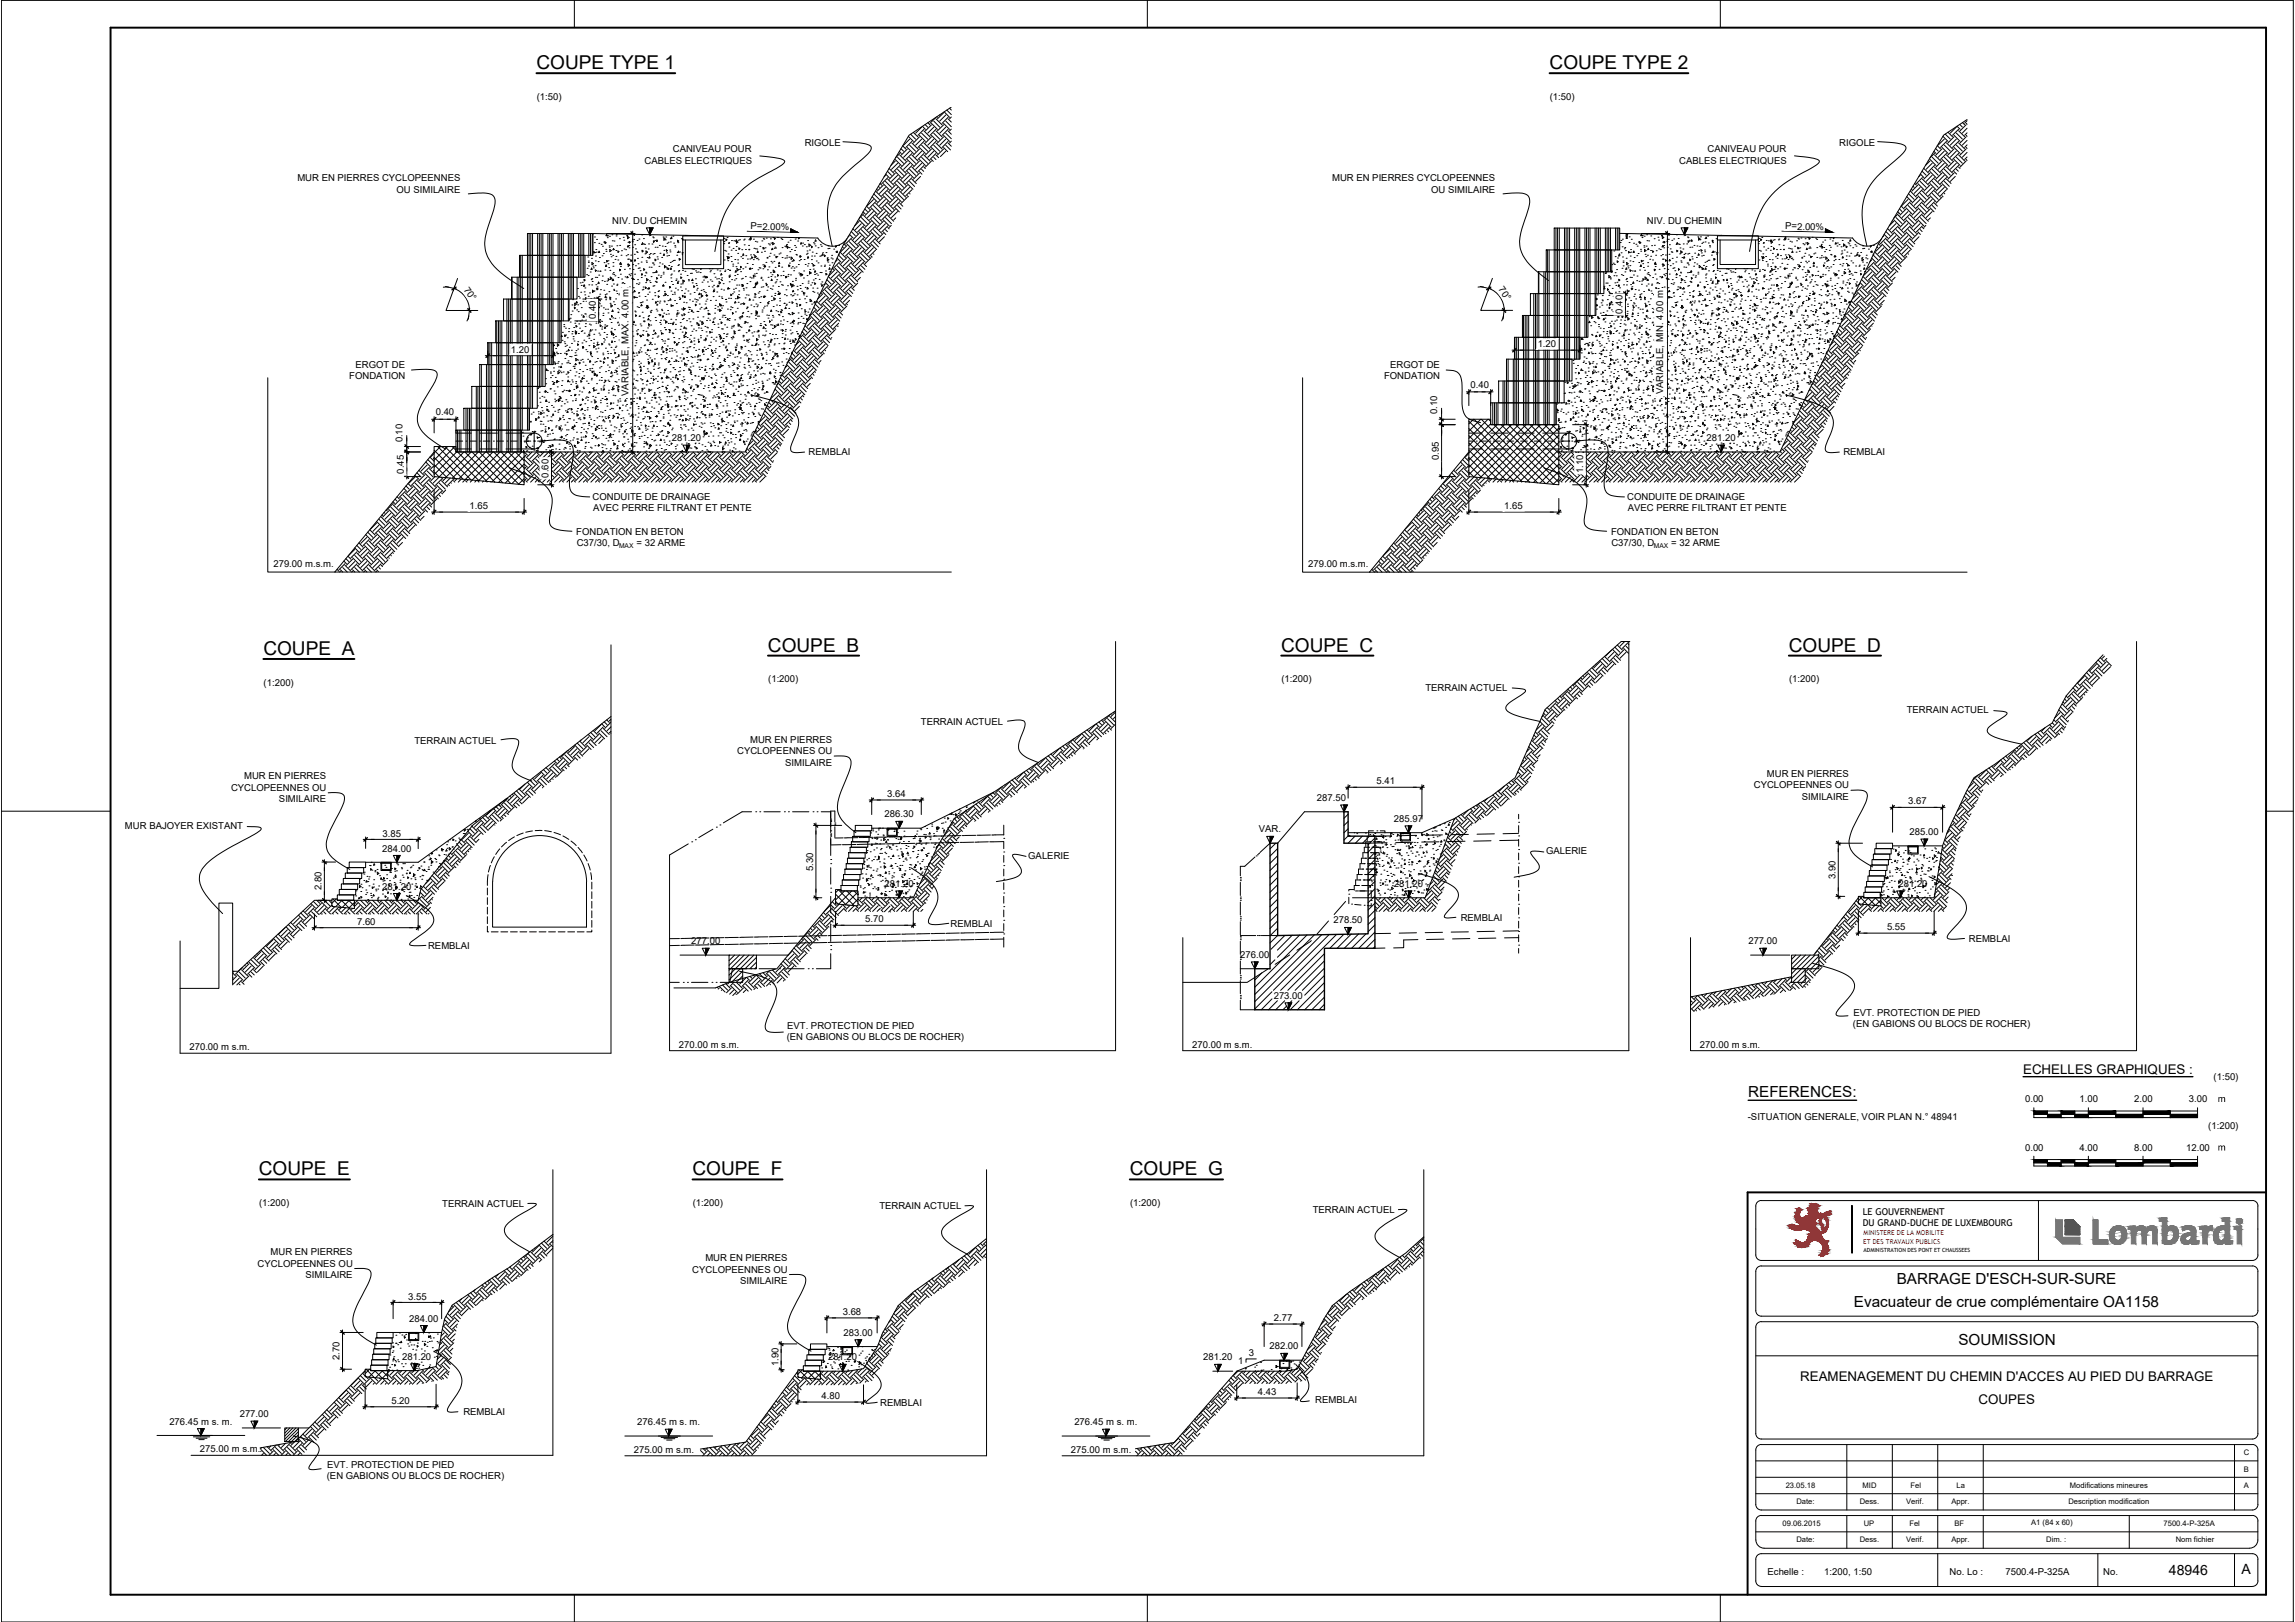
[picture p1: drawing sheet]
<svg xmlns="http://www.w3.org/2000/svg" width="841mm" height="594mm" viewBox="0 0 841 594" stroke-linecap="round" stroke-linejoin="round" font-family="sans-serif">
<defs><g id="words">
<g font-size="7">
<text x="196.6" y="25.3">COUPE TYPE 1</text>
<text x="567.9" y="25.3">COUPE TYPE 2</text>
<text x="96.5" y="239.9">COUPE A</text>
<text x="281.4" y="238.6">COUPE B</text>
<text x="469.5" y="238.6">COUPE C</text>
<text x="655.5" y="238.6">COUPE D</text>
<text x="94.9" y="430.5">COUPE E</text>
<text x="253.8" y="430.5">COUPE F</text>
<text x="414" y="430.5">COUPE G</text>
</g>
<g font-size="5.6">
<text x="640.6" y="401.8">REFERENCES:</text>
<text x="695.1" y="470.4">BARRAGE D'ESCH-SUR-SURE</text>
<text x="679.4" y="478.8">Evacuateur de crue complémentaire OA1158</text>
<text x="717.7" y="492.6">SOUMISSION</text>
</g>
<g font-size="5.2">
<text x="794.8" y="576.8">48946</text>
<text x="821.4" y="576.6">A</text>
</g>
<g font-size="4.9">
<text x="741.4" y="393.3">ECHELLES GRAPHIQUES :</text>
<text x="659.7" y="505.9">REAMENAGEMENT DU CHEMIN D'ACCES AU PIED DU BARRAGE</text>
<text x="725.1" y="514.4">COUPES</text>
</g>
<g font-size="3.9">
<text x="812.7" y="403.6">m</text>
<text x="812.7" y="421.4">m</text>
</g>
<g font-size="3.5">
<text x="196.7" y="36.5">(1:50)</text>
<text x="567.9" y="36.5">(1:50)</text>
<text x="294.9" y="53.4">RIGOLE</text>
<text x="674" y="53.4">RIGOLE</text>
<text x="246.5" y="55.8">CANIVEAU POUR</text>
<text x="615.4" y="60">CABLES ELECTRIQUES</text>
<text x="625.7" y="55.7">CANIVEAU POUR</text>
<text x="236.2" y="60">CABLES ELECTRIQUES</text>
<text x="109" y="66.4">MUR EN PIERRES CYCLOPEENNES</text>
<text x="145.3" y="70.5">OU SIMILAIRE</text>
<text x="488.1" y="66.3">MUR EN PIERRES CYCLOPEENNES</text>
<text x="524.5" y="70.5">OU SIMILAIRE</text>
<text x="224.3" y="82">NIV. DU CHEMIN</text>
<text x="603.5" y="82">NIV. DU CHEMIN</text>
<text x="275" y="84" transform="rotate(1 275 84)">P=2.00%</text>
<text x="654.2" y="84" transform="rotate(1 654.2 84)">P=2.00%</text>
<text x="169.8" y="106.1" transform="rotate(55 169.8 106.1)">70°</text>
<text x="549" y="106" transform="rotate(55 549 106)">70°</text>
<text x="218.3" y="116.9" transform="rotate(-90 218.3 116.9)">0.40</text>
<text x="594.6" y="114.9" transform="rotate(-90 594.6 114.9)">0.40</text>
<text x="187.2" y="129.2">1.20</text>
<text x="563.5" y="127.2">1.20</text>
<text x="130.3" y="134.8">ERGOT DE</text>
<text x="509.4" y="134.7">ERGOT DE</text>
<text x="128" y="139">FONDATION</text>
<text x="507.2" y="139">FONDATION</text>
<text x="538.9" y="142">0.40</text>
<text x="230.3" y="145" transform="rotate(-90 230.3 145)">VARIABLE, MAX. 4.00 m</text>
<text x="609.5" y="144.5" transform="rotate(-90 609.5 144.5)">VARIABLE, MIN. 4.00 m</text>
<text x="159.7" y="152">0.40</text>
<text x="526.7" y="151.6" transform="rotate(-90 526.7 151.6)">0.10</text>
<text x="246.2" y="161.6">281.20</text>
<text x="625.4" y="161.6">281.20</text>
<text x="147.5" y="162.1" transform="rotate(-90 147.5 162.1)">0.10</text>
<text x="296.3" y="166.5">REMBLAI</text>
<text x="675.5" y="166.6">REMBLAI</text>
<text x="148" y="173.5" transform="rotate(-90 148 173.5)">0.45</text>
<text x="527.2" y="168.5" transform="rotate(-90 527.2 168.5)">0.95</text>
<text x="580.2" y="173.3" transform="rotate(-90 580.2 173.3)">1.10</text>
<text x="201" y="174.9" transform="rotate(-90 201 174.9)">0.60</text>
<text x="217.1" y="183">CONDUITE DE DRAINAGE</text>
<text x="596.3" y="183">CONDUITE DE DRAINAGE</text>
<text x="172" y="186.5">1.65</text>
<text x="217.3" y="187.2">AVEC PERRE FILTRANT ET PENTE</text>
<text x="551.3" y="186.5">1.65</text>
<text x="596.5" y="187.2">AVEC PERRE FILTRANT ET PENTE</text>
<text x="211.2" y="195.8">FONDATION EN BETON</text>
<text x="590.4" y="195.8">FONDATION EN BETON</text>
<text x="211.3" y="200">C37/30, D</text>
<text x="233.3" y="200">= 32 ARME</text>
<text x="590.5" y="200">C37/30, D</text>
<text x="612.4" y="200">= 32 ARME</text>
<text x="100.2" y="207.6">279.00 m.s.m.</text>
<text x="479.4" y="207.6">279.00 m.s.m.</text>
<text x="96.6" y="251.1">(1:200)</text>
<text x="281.5" y="249.9">(1:200)</text>
<text x="469.6" y="249.9">(1:200)</text>
<text x="655.6" y="249.9">(1:200)</text>
<text x="522.4" y="253">TERRAIN ACTUEL</text>
<text x="698.8" y="261.3">TERRAIN ACTUEL</text>
<text x="337.5" y="265.6">TERRAIN ACTUEL</text>
<text x="151.9" y="272.3">TERRAIN ACTUEL</text>
<text x="274.9" y="272">MUR EN PIERRES</text>
<text x="270.1" y="276.2">CYCLOPEENNES OU</text>
<text x="287.7" y="280.4">SIMILAIRE</text>
<text x="89.5" y="285.5">MUR EN PIERRES</text>
<text x="504.4" y="287.3">5.41</text>
<text x="647.5" y="284.5">MUR EN PIERRES</text>
<text x="84.7" y="289.7">CYCLOPEENNES OU</text>
<text x="102.2" y="293.8">SIMILAIRE</text>
<text x="325.1" y="291.9">3.64</text>
<text x="482.6" y="293.4">287.50</text>
<text x="642.7" y="288.7">CYCLOPEENNES OU</text>
<text x="660.3" y="293">SIMILAIRE</text>
<text x="324.1" y="299.4">286.30</text>
<text x="699.3" y="294.7">3.67</text>
<text x="45.8" y="303.7">MUR BAJOYER EXISTANT</text>
<text x="461.3" y="304.9">VAR.</text>
<text x="510.8" y="301">285.97</text>
<text x="699.8" y="305.9">285.00</text>
<text x="140.1" y="311.9">284.00</text>
<text x="140.2" y="306.4">3.85</text>
<text x="376.8" y="314.6">GALERIE</text>
<text x="566.5" y="312.9">GALERIE</text>
<text x="297.9" y="319" transform="rotate(-90 297.9 319)">5.30</text>
<text x="672.6" y="322" transform="rotate(-90 672.6 322)">3.90</text>
<text x="117.9" y="326.1" transform="rotate(-90 117.9 326.1)">2.80</text>
<text x="140.1" y="325.8">281.20</text>
<text x="324.1" y="324.9">281.20</text>
<text x="510.8" y="324.9">281.20</text>
<text x="695.7" y="324.9">281.20</text>
<text x="130.9" y="338.8">7.60</text>
<text x="317" y="337.8">5.70</text>
<text x="348.4" y="339.4">REMBLAI</text>
<text x="488.7" y="338.2">278.50</text>
<text x="535.3" y="337.2">REMBLAI</text>
<text x="691.5" y="340.7">5.55</text>
<text x="156.9" y="347.6">REMBLAI</text>
<text x="253.3" y="345.9">277.00</text>
<text x="640.7" y="345.9">277.00</text>
<text x="721.5" y="345.1">REMBLAI</text>
<text x="454.5" y="350.9">276.00</text>
<text x="466.8" y="365.9">273.00</text>
<text x="679.2" y="372">EVT. PROTECTION DE PIED</text>
<text x="288.5" y="377">EVT. PROTECTION DE PIED</text>
<text x="679" y="376">(EN GABIONS OU BLOCS DE ROCHER)</text>
<text x="248.8" y="383.7">270.00 m s.m.</text>
<text x="288.3" y="381.1">(EN GABIONS OU BLOCS DE ROCHER)</text>
<text x="436.9" y="383.7">270.00 m s.m.</text>
<text x="622.9" y="383.7">270.00 m s.m.</text>
<text x="69.4" y="384.6">270.00 m s.m.</text>
<text x="811.2" y="395.7">(1:50)</text>
<text x="742.1" y="403.6">0.00</text>
<text x="762.1" y="403.6">1.00</text>
<text x="782.1" y="403.6">2.00</text>
<text x="802.1" y="403.6">3.00</text>
<text x="640.5" y="410.2">-SITUATION GENERALE, VOIR PLAN N.° 48941</text>
<text x="809.2" y="413.5">(1:200)</text>
<text x="742.1" y="421.4">0.00</text>
<text x="762.1" y="421.4">4.00</text>
<text x="782.1" y="421.4">8.00</text>
<text x="801.1" y="421.4">12.00</text>
<text x="95" y="441.7">(1:200)</text>
<text x="162.1" y="442">TERRAIN ACTUEL</text>
<text x="253.9" y="441.7">(1:200)</text>
<text x="322.2" y="442.9">TERRAIN ACTUEL</text>
<text x="414.1" y="441.7">(1:200)</text>
<text x="481.1" y="444.3">TERRAIN ACTUEL</text>
<text x="99.1" y="459.7">MUR EN PIERRES</text>
<text x="258.5" y="461.9">MUR EN PIERRES</text>
<text x="94.4" y="463.9">CYCLOPEENNES OU</text>
<text x="253.7" y="466.1">CYCLOPEENNES OU</text>
<text x="112" y="468.1">SIMILAIRE</text>
<text x="271.3" y="470.3">SIMILAIRE</text>
<text x="149.6" y="476">3.55</text>
<text x="149.9" y="484.1">284.00</text>
<text x="308.8" y="481.7">3.68</text>
<text x="466.8" y="483.9">2.77</text>
<text x="309.2" y="489.3">283.00</text>
<text x="457.6" y="496.5">3</text>
<text x="465.2" y="494.3">282.00</text>
<text x="124.5" y="498.1" transform="rotate(-90 124.5 498.1)">2.70</text>
<text x="147.4" y="498.1">281.20</text>
<text x="285.2" y="500.5" transform="rotate(-90 285.2 500.5)">1.90</text>
<text x="303.4" y="498.2">281.20</text>
<text x="440.9" y="498.2">281.20</text>
<text x="453.7" y="499.5">1</text>
<text x="143.4" y="514.2">5.20</text>
<text x="301.1" y="512.5">4.80</text>
<text x="322.5" y="514.8">REMBLAI</text>
<text x="461" y="511">4.43</text>
<text x="482" y="513.9">REMBLAI</text>
<text x="62.1" y="521.8">276.45 m s. m.</text>
<text x="87.8" y="519.1">277.00</text>
<text x="169.8" y="518.2">REMBLAI</text>
<text x="233.5" y="522">276.45 m s. m.</text>
<text x="393.7" y="522">276.45 m s. m.</text>
<text x="73.3" y="531.9">275.00 m s.m.</text>
<text x="232.2" y="532.1">275.00 m s.m.</text>
<text x="392.5" y="532.1">275.00 m s.m.</text>
<text x="119.9" y="537.7">EVT. PROTECTION DE PIED</text>
<text x="119.8" y="541.8">(EN GABIONS OU BLOCS DE ROCHER)</text>
<text x="647.7" y="576.8">Echelle :</text>
<text x="668.5" y="576.8">1:200, 1:50</text>
<text x="714.5" y="576.8">No. Lo :</text>
<text x="734.9" y="576.8">7500.4-P-325A</text>
<text x="770.8" y="576.8">No.</text>
</g>
<g font-size="3.4">
<text x="682.7" y="444.9">LE GOUVERNEMENT</text>
<text x="682.7" y="449">DU GRAND-DUCHE DE LUXEMBOURG</text>
</g>
<g font-size="2.8">
<text x="822.2" y="533.1">C</text>
<text x="822.3" y="539.1">B</text>
<text x="654.4" y="545.1">23.05.18</text>
<text x="682.6" y="545.1">MID</text>
<text x="700.1" y="545.1">Fel</text>
<text x="717" y="545.1">La</text>
<text x="758.5" y="545.1">Modifications mineures</text>
<text x="822.3" y="545.1">A</text>
<text x="658.3" y="551">Date:</text>
<text x="681.5" y="550.9">Dess.</text>
<text x="698.5" y="550.9">Verif.</text>
<text x="715.1" y="550.9">Appr.</text>
<text x="758" y="551">Description modification</text>
<text x="653.2" y="558.9">09.06.2015</text>
<text x="683" y="558.9">UP</text>
<text x="699.7" y="558.9">Fel</text>
<text x="716.2" y="558.9">BF</text>
<text x="744.3" y="558.7">A1 (84 x 60)</text>
<text x="792.9" y="558.9">7500.4-P-325A</text>
<text x="658.3" y="565">Date:</text>
<text x="681.5" y="565">Dess.</text>
<text x="698.5" y="565">Verif.</text>
<text x="715.1" y="565">Appr.</text>
<text x="749.9" y="565">Dim. :</text>
<text x="797.3" y="565">Nom fichier</text>
</g>
<g font-size="2.5" fill="#f00">
<text x="682.8" y="455.6">ET DES TRAVAUX PUBLICS</text>
<text x="682.9" y="452.4">MINISTERE DE LA MOBILITE</text>
</g>
<g font-size="2.4">
<text x="226.9" y="200.8">MAX</text>
<text x="606" y="200.8">MAX</text>
</g>
<text font-size="2.1" x="682.9" y="458.4">ADMINISTRATION DES PONT ET CHAUSSEES</text>
</g></defs>
<!-- layer: LIN010CO -->
<g fill="none" stroke="#000" stroke-width=".37">
<path d="M348 39.6l.6 .7M327.5 58.9v.1M328.1 59l-1.6 1.6M328.1 58.4l2.2 2.2M328.9 59.8l-2.2 2.2M328.9 57.6l2.2 2.2M329.6 55.5l.7 .7M329.7 56.2l-1.6 1.6M329.7 56.8l2.2 2.2M330.2 54.5l.9 .9M330.8 53.4l1.1 1.2M332.5 54.6l-2.2 2.2"/>
<path d="M332.5 59l-2.2 2.2M332.5 58.4l2.2 2.2M332.5 54l2.2 2.2M332.9 50l1.8 1.8M333.3 51l-2.2 2.2M333.3 55.4l-2.2 2.2M333.3 59.8l-2.2 2.2M333.3 57.6l2.2 2.2M333.3 53.2l2.2 2.2M333.7 49.2l1.8 1.8M334.2 52.4l2.2 2.2M334.2 51.8l-2.3 2.2"/>
<path d="M334.2 56.2l-2.3 2.2M334.2 56.8l2.2 2.2M334.7 48.5l1.7 1.6M336.9 50.1l-2.2 2.3M336.9 54.6l-2.2 2.2M336.9 59l-2.2 2.2M336.9 58.4l2.2 2.2M336.9 54l2.2 2.2M336.9 49.6l2.2 2.2M337.7 46.6l-2.2 2.2M337.7 51l-2.2 2.2M337.7 55.4l-2.2 2.2"/>
<path d="M337.7 59.8l-2.2 2.2M337.7 57.6l2.3 2.2M337.7 53.2l2.3 2.2M337.7 48.8l2.3 2.2M338 46.3l1.1 1.1M338.6 56.8l2.2 2.2M338.6 52.4l2.2 2.2M338.6 47.4l-2.2 2.2M338.6 51.8l-2.2 2.2M338.6 56.2l-2.2 2.2M338.6 47.9l2.2 2.2M339 45.6l1 1"/>
<path d="M340 44.9l.8 .8M341.3 45.7l-2.2 2.2M341.3 50.1l-2.2 2.3M341.3 54.6l-2.2 2.2M341.3 59l-2.2 2.2M341.3 58.4l.7 .7M341.3 54l2.2 2.2M341.3 49.6l2.2 2.2M341.3 45.2l2.2 2.2M342.2 46.6l-2.2 2.2M342.2 51l-2.2 2.2M342.2 55.4l-2.2 2.2"/>
<path d="M342.2 57.6l.8 .8M342.2 53.2l2.2 2.2M342.2 48.8l2.2 2.2M342.2 44.3l2.2 2.3M343 43l-2.2 2.2M343 47.4l-2.2 2.2M343 51.8l-2.2 2.2M343 56.2l-2.2 2.2M343 56.8l1 1M343 52.4l2.2 2.2M343 47.9l2.2 2.2M343 43.5l2.2 2.2"/>
<path d="M343.3 42.7l.2 .3M344.3 42.1h.1M345.8 41.3l-2.3 2.2M345.8 45.7l-2.3 2.2M345.8 50.1l-2.3 2.3M345.8 54.6l-2.3 2.2M345.8 54l1.5 1.6M345.8 49.6l2.2 2.2M345.8 45.2l2.2 2.2M346 41l2 2M346.6 42.1l-2.2 2.2M346.6 46.6l-2.2 2.2"/>
<path d="M346.6 51l-2.2 2.2M346.6 55.4l-2 1.9M346.6 53.2l1.7 1.7M346.6 48.8l2 2M346.6 44.3l2 2.1M347 40.3l1.6 1.7M347.4 52.4l1.2 1.2M347.4 43.5l1.2 1.2M347.4 43l-2.2 2.2M347.4 47.4l-2.2 2.2M347.4 51.8l-2.2 2.2M347.4 47.9l1.2 1.3"/>
<path d="M348.6 42.9l-.6 .6M348.6 47.3l-.6 .6M348.6 51.7l-.6 .7M706.6 58.9h.1M707.3 58.9l-1.7 1.7M707.3 58.4l2.2 2.2M708.1 59.8l-2.2 2.2M708.1 57.6l2.2 2.2M708.7 55.4l.8 .8M708.9 56.2l-1.6 1.6M708.9 56.7l2.2 2.2M709.3 54.4l1 .9"/>
<path d="M709.9 53.4l1.2 1.1M711.7 54.5l-2.2 2.2M711.7 58.9l-2.2 2.3M711.7 58.4l2.2 2.2M711.7 54l2.2 2.2M712 49.9l1.9 1.9M712.5 50.9l-2.2 2.2M712.5 55.3l-2.2 2.3M712.5 59.8l-2.2 2.2M712.5 57.6l2.2 2.2M712.5 53.1l2.2 2.2M712.9 49.1l1.8 1.8"/>
<path d="M713.3 51.8l-2.2 2.2M713.3 56.2l-2.2 2.2M713.3 56.7l2.2 2.2M713.3 52.3l2.2 2.2M713.9 48.4l1.6 1.7M716.1 50.1l-2.2 2.2M716.1 54.5l-2.2 2.2M716.1 58.9l-2.2 2.3M716.1 58.4l2.2 2.2M716.1 54l2.2 2.2M716.1 49.5l2.2 2.3M716.9 46.5l-2.2 2.2"/>
<path d="M716.9 50.9l-2.2 2.2M716.9 55.3l-2.2 2.3M716.9 59.8l-2.2 2.2M716.9 57.6l2.2 2.2M716.9 53.1l2.2 2.2M716.9 48.7l2.2 2.2M717.2 46.2l1.1 1.1M717.8 47.3l-2.3 2.2M717.8 51.8l-2.3 2.2M717.8 56.2l-2.3 2.2M717.8 56.7l2.2 2.2M717.8 52.3l2.2 2.2"/>
<path d="M717.8 47.9l2.2 2.2M718.2 45.6l.9 .9M719.2 44.9l.8 .8M720.5 45.7l-2.2 2.2M720.5 50.1l-2.2 2.2M720.5 54.5l-2.2 2.2M720.5 58.9l-2.2 2.3M720.5 58.4l.4 .4M720.5 54l.4 .4M720.5 49.5l.4 .4M720.5 45.1l.4 .4M720.9 44.2l-.9 .9"/>
<path d="M720.9 48.7l-.9 .8M720.9 53.1l-.9 .9M720.9 57.5l-.9 .9M720.9 47l-1.8 1.7M720.9 51.4l-1.8 1.7M720.9 55.8l-1.8 1.8M315.6 79.7l2.3 2.2M316.3 77.6l.7 .7M316.5 78.3l-1.6 1.6M316.5 78.9l2.2 2.2M316.9 76.6l1 .9M317.5 75.5l1.2 1.2"/>
<path d="M319.2 76.7l-2.2 2.2M319.2 76.1l2.2 2.2M319.6 72.1l1.8 1.8M320.1 73.1l-2.2 2.2M320.1 77.5l-2.2 2.2M320.1 79.7l2.2 2.2M320.1 75.3l2.2 2.2M320.2 71l2.1 2.1M320.9 73.9l-2.2 2.2M320.9 78.3l-2.2 2.2M320.9 78.9l2.2 2.2M320.9 74.4l2.2 2.3"/>
<path d="M320.9 70l2.2 2.2M321.3 69.3l.1 .2M321.9 68.3l.4 .3M322.5 67.2l.6 .6M323.7 67.8l-2.3 2.2M323.7 72.2l-2.3 2.2M323.7 76.7l-2.3 2.2M323.7 76.1l2.2 2.2M323.7 71.7l2.2 2.2M323.7 67.3l2.2 2.2M324.5 64.2l-.5 .5M324.5 68.6l-2.2 2.3"/>
<path d="M324.5 73.1l-2.2 2.2M324.5 77.5l-2.2 2.2M324.5 79.7l2.2 2.2M324.5 75.3l2.2 2.2M324.5 70.9l2.2 2.2M324.5 66.4l2.2 2.2M324.6 63.8l1.3 1.3M325.2 62.7l1.5 1.5M325.3 70l2.2 2.2M325.3 65.6l2.2 2.2M325.3 65.1l-2.2 2.2M325.3 69.5l-2.2 2.2"/>
<path d="M325.3 73.9l-2.2 2.2M325.3 78.3l-2.2 2.2M325.3 78.9l2.2 2.1M325.3 74.4l2.2 2.3M325.8 61.7l1.7 1.7M328.1 63.4l-2.2 2.2M328.1 67.8l-2.2 2.2M328.1 72.2l-2.2 2.2M328.1 76.7l-2.2 2.2M328.1 76.1l1.5 1.5M328.1 71.7l2.2 2.2M328.1 67.3l2.2 2.2"/>
<path d="M328.1 62.8l2.2 2.3M328.3 79.8l-.8 .7M328.9 64.2l-2.2 2.2M328.9 68.6l-2.2 2.3M328.9 73.1l-2.2 2.2M328.9 77.5l-2.2 2.2M328.9 75.3l1.3 1.3M328.9 70.9l2.2 2.2M328.9 66.4l2.2 2.2M328.9 62l2.2 2.2M329.7 74.4l1.1 1.1M329.7 70l2.2 2.2"/>
<path d="M329.7 65.6l2.2 2.2M329.7 60.6l-2.2 2.2M329.7 65.1l-2.2 2.2M329.7 69.5l-2.2 2.2M329.7 73.9l-2.2 2.2M329.7 61.2l2.2 2.2M332.5 63.4l-2.2 2.2M332.5 67.8l-2.2 2.2M332.5 72.2l-2.2 2.2M332.5 71.7l.4 .4M332.5 67.3l2.1 2M332.5 62.8l2.2 2.3"/>
<path d="M333.3 64.2l-2.2 2.2M333.3 68.6l-2.2 2.3M333.3 70.9l.2 .1M333.3 66.4l1.9 1.9M333.3 62l2.2 2.2M334.2 60.6l-2.3 2.2M334.2 65.1l-2.3 2.2M334.2 69.5l-2.3 2.2M334.2 65.6l1.6 1.6M334.2 61.2l2.2 2.2M336.9 63.4l-2.2 2.2M336.9 62.8l1 1"/>
<path d="M337.4 64.6l-1.9 1.8M337.7 62l.8 .8M338.6 60.6l-2.2 2.2M338.6 61.2l.5 .5M694.8 79.7l2.2 2.2M695.5 77.5l.7 .8M695.7 78.3l-1.7 1.6M695.7 78.8l2.2 2.2M696.1 76.5l.9 1M696.7 75.5l1.2 1.1M698.4 76.6l-2.2 2.2M698.4 76.1l2.2 2.2"/>
<path d="M698.8 72l1.8 1.9M699.2 73l-2.2 2.2M699.2 77.5l-2.2 2.2M699.2 79.7l2.3 2.2M699.2 75.2l2.3 2.3M699.4 71l2.1 2M700.1 73.9l-2.2 2.2M700.1 78.3l-2.2 2.2M700.1 78.8l2.2 2.2M700.1 74.4l2.2 2.2M700.1 70l2.2 2.2M700.4 69.3l.2 .1"/>
<path d="M701 68.2l.5 .4M701.7 67.2l.6 .6M702.8 67.8l-2.2 2.2M702.8 72.2l-2.2 2.2M702.8 76.6l-2.2 2.2M702.8 76.1l2.2 2.2M702.8 71.7l2.2 2.2M702.8 67.2l2.2 2.2M703.7 64.2l-.5 .5M703.7 68.6l-2.2 2.2M703.7 73l-2.2 2.2M703.7 77.5l-2.2 2.2"/>
<path d="M703.7 79.7l2.2 2.2M703.7 75.2l2.2 2.3M703.7 70.8l2.2 2.2M703.7 66.4l2.2 2.2M703.7 63.7l1.3 1.3M704.3 62.7l1.6 1.5M704.5 65l-2.2 2.2M704.5 69.4l-2.2 2.3M704.5 73.9l-2.2 2.2M704.5 78.3l-2.2 2.2M704.5 78.8l2.2 2.2M704.5 74.4l2.2 2.2"/>
<path d="M704.5 70l2.2 2.2M704.5 65.6l2.2 2.2M705 61.7l1.7 1.7M707.3 63.4l-2.3 2.2M707.3 67.8l-2.3 2.2M707.3 72.2l-2.3 2.2M707.3 76.6l-2.3 2.2M707.3 76.1l1.4 1.5M707.3 71.7l2.2 2.2M707.3 67.2l2.2 2.2M707.3 62.8l2.2 2.2M707.4 79.8l-.7 .7"/>
<path d="M708.1 64.2l-2.2 2.2M708.1 68.6l-2.2 2.2M708.1 73l-2.2 2.2M708.1 77.5l-2.2 2.2M708.1 75.2l1.2 1.4M708.1 70.8l2.2 2.2M708.1 66.4l2.2 2.2M708.1 62l2.2 2.2M708.9 60.6l-2.2 2.2M708.9 65l-2.2 2.2M708.9 69.4l-2.2 2.3M708.9 73.9l-2.2 2.2"/>
<path d="M708.9 74.4l1.1 1.1M708.9 70l2.2 2.2M708.9 65.6l2.2 2.2M708.9 61.2l2.2 2.2M711.7 63.4l-2.2 2.2M711.7 67.8l-2.2 2.2M711.7 72.2l-2.2 2.2M711.7 71.7l.3 .4M711.7 67.2l2 2.1M711.7 62.8l2.2 2.2M712.5 64.2l-2.2 2.2M712.5 68.6l-2.2 2.2"/>
<path d="M712.5 70.8l.2 .2M712.5 66.4l1.8 1.9M712.5 62l2.2 2.2M713.3 60.6l-2.2 2.2M713.3 65l-2.2 2.2M713.3 69.4l-2.2 2.3M713.3 65.6l1.7 1.6M713.3 61.2l2.2 2.2M716.1 63.4l-2.2 2.2M716.1 62.8l.9 1M716.5 64.6l-1.8 1.8M716.9 62l.7 .7"/>
<path d="M717.8 60.6l-2.3 2.2M717.8 61.2l.5 .5M190.8 93.5v72M191.4 93.5v64M193.3 93.5v64M193.9 85.5v72M194.5 85.5v64M195.2 85.5v64M197 85.5v56M197.7 85.5v56M198.3 85.5v56M198.9 85.5v56"/>
<path d="M200.8 85.5v48M201.4 85.5v48M202 85.5v48M202.6 85.5v48M204.5 85.5v40M205.1 85.5v40M205.8 85.5v32M206.4 85.5v32M208.3 85.5v32M208.9 85.5v24M209.5 85.5v24M210.1 85.5v24"/>
<path d="M212 85.5v16M212.6 85.5v16M213.3 85.5v16M213.9 85.5v16M215.2 98.3h.1M215.4 94.1h.1M215.6 95.6h.1M215.6 96.1h.1M215.6 97.4h.1M215.8 85.5v8M216.3 99.6h.1M216.4 85.5v8"/>
<path d="M216.7 94.6h.1M216.8 98.2l.2 .4-.4 .1zM216.9 96.2l.6 .4-.5 .4zM217 85.5v8M217.3 97.5h.1M217.3 85.6v.1M217.4 98.1h.1M217.6 92.1l.4 .3-.4 .3zM217.8 88.9h.1M217.8 86.8h.1M218 92.5h.1M218.1 97.3h.1"/>
<path d="M218.1 95.6h.1M218.1 98.9l.5 .2-.4 .3zM218.2 93.8h.1M218.4 91.4h.1M218.5 92.3h.1M218.6 87.7h.1M219 99.3h.1M219.2 95.8h.1M219.5 89.1h.1M219.5 92l.3 .4-.5 .1zM219.7 94.3h.1M219.9 99.3h.1"/>
<path d="M220.3 89.5h.1M220.6 93.7h.1M220.8 90.2h.1M221.1 92.9h.1M221.3 88.7h.1M221.4 96.2h.1M221.4 88.6h.1M221.7 98.9h.1M221.7 88.7l.4 .2-.4 .3zM222 97.1h.1M222 91.3h.1M222.1 92h.1"/>
<path d="M222.1 97.1l.2 .5h-.4zM222.3 95.4l.4 .2-.4 .3zM222.3 85.8l.2 .4-.4 .1zM222.4 86.4h.1M222.5 87.1h.1M222.7 86.4h.1M222.8 95.5h.1M222.8 96.6h.1M223.1 98h.1M223.2 90.1h.1M223.3 90.5h.1M223.4 86.5h.1"/>
<path d="M223.5 99h.1M223.5 92.2l.5-.4-.5-.4v.8M223.7 93.1h.1M223.9 94h.1M224.1 90.1h.1M224.2 86h.1M224.4 88.2h.1M224.5 93.5h.1M224.6 97.5h.1M224.6 96.2h.1M224.7 99.8h.1M224.8 91l.3 .4-.5 .1z"/>
<path d="M225 88.3h.1M225.4 95h.1M225.7 91.8h.1M225.7 93.9h.1M225.8 86.4h.1M225.9 85.7h.1M226.1 90h.1M226.4 95.2h.1M226.4 91.9l.4 .3-.3 .3zM227 87.4h.1M227 98.6l.4 .3-.3 .3zM227.1 98.7h.1"/>
<path d="M227.1 89.9h.1M227.1 96.8h.1M227.4 97.6h.1M227.4 96.1l.2 .4-.4 .1zM227.5 96.9h.1M227.6 93.5h.1M227.8 91.8h.1M228.4 86.9h.1M228.6 88h.1M228.7 91.2h.1M228.8 98.7h.1M229.3 91.5h.1"/>
<path d="M229.4 93.7h.1M229.7 86.2h.1M229.7 86.5h.1M229.9 96.8h.1M230 94.9h.1M230 86.6l.5 .4-.5 .4zM230 93.3h.1M230.1 88.7h.1M230.2 89.9l.2 .5h-.5zM230.2 96.7l.6 .4-.6 .5zM230.3 94.9h.1M230.5 89.9h.1"/>
<path d="M230.5 90.8h.1M230.6 88.4l.4 .3-.4 .3zM230.7 98.4h.1M231.1 95.5h.1M231.1 93.4h.1M231.1 95.1l.5 .3-.4 .3zM231.6 88.5h.1M231.8 90.6h.1M231.9 96.9h.1M232 98.7h.1M232.2 87.7h.1M232.5 93.1h.1"/>
<path d="M232.6 89.6h.1M232.7 95.1l.2 .4-.4 .1zM232.9 97.3h.1M232.9 91.2h.1M233.3 92.2h.1M233.5 88.1h.1M233.5 92.4h.1M233.6 94.6h.1M233.8 96.6h.1M233.8 98.3h.1M234.1 87.6h.1M234.3 98.1h.1"/>
<path d="M234.6 99.2h.1M234.9 96h.1M235 89.5h.1M235.2 86h.1M235.2 94.2h.1M235.3 91.7l.4 .3-.4 .3zM235.5 88.9l.2 .4-.5 .1zM235.8 87.4h.1M235.8 89.4h.1M235.9 98.4l.4 .3-.4 .3zM236.2 89.5h.1M236.3 93h.1"/>
<path d="M236.5 90.9h.1M236.6 99.7h.1M236.7 91.9l.6 .4-.5 .5zM236.8 95.6h.1M236.9 96.1h.1M237.2 94.3h.1M237.5 91.2h.1M237.7 89.3h.1M237.9 97.8h.1M237.9 93.3h.1M238 94l.2 .5h-.4zM238.2 86.2h.1"/>
<path d="M238.3 92.9h.1M238.6 97.9h.1M238.9 89.4h.1M239.1 96.3h.1M239.2 86.8h.1M239.2 99.9h.1M239.3 93.1h.1M239.3 96.4h.1M239.4 87.1h.1M239.4 88.2l.4 .3-.3 .3zM239.6 97h.1M239.7 99.8h.1"/>
<path d="M239.7 92.9h.1M239.9 88.1h.1M240 94.9l.4 .3-.3 .3zM240.1 90.6h.1M240.3 99.7h.1M240.6 99.2l.2 .4-.5 .1zM240.7 87.9l.3 .4-.5 .1zM240.8 94.1h.1M240.8 90.6h.1M241 94.9h.1M241.5 97.6h.1M241.6 89.9h.1"/>
<path d="M241.7 96.3h.1M241.9 92.8h.1M242.5 94.3h.1M242.7 96.7h.1M242.7 90.1h.1M243 86.8h.1M243 99.7h.1M243.3 91.7h.1M243.3 87.1l.5 .5-.5 .4zM243.3 93l.2 .4-.4 .1zM243.5 97.3l.6 .4-.6 .4zM243.7 90.3h.1"/>
<path d="M243.8 87.9h.1M244 86.8h.1M244.2 98.1h.1M244.2 91.5l.4 .3-.4 .2zM244.3 92.6h.1M244.3 98.5h.1M244.4 93.7h.1M244.4 89.1h.1M244.7 98.2l.5 .3-.4 .2zM244.9 88.7h.1M245 93.6h.1M245.1 97.3h.1"/>
<path d="M245.4 91.6h.1M245.5 92.3h.1M245.6 87.4h.1M245.6 96.1h.1M245.7 88.6h.1M245.9 98.1l.2 .5-.4 .1zM246 97.6h.1M246 86.8l.3 .5h-.5zM246.3 95.7h.1M246.6 86.5h.1M246.7 95.4h.1M246.8 89h.1"/>
<path d="M246.9 99.2h.1M247.1 95.3h.1M247.3 90h.1M247.4 90.5h.1M248 93.5h.1M248.2 92.5h.1M248.3 88l.4 .3-.4 .3zM248.4 97.2h.1M248.4 88.9h.1M248.6 99.5h.1M248.6 92l.2 .4-.4 .1zM248.7 97h.1"/>
<path d="M248.8 99.1h.1M248.9 94.7l.4 .3-.4 .3zM249 94.9h.1M249 92.3h.1M249.7 87.4h.1M250.1 92.6h.1M250.1 99h.1M250.2 92.6l-.2-.1 .2 .7M251 99.4h.1M251.2 86.2h.1M251.6 86.2h.1M253.7 98.4h.1"/>
<path d="M254.1 98.7h.1M254.9 99.2h.1M255.2 99.7h.1M255.9 99.6h.1M256.6 99.8h.1M256.8 98.4v.3l.3-.3M259.9 98.4h.1M260.2 99.5h.1M260.4 99h.1M260.9 98.4h.1M262.8 98.9h.1M263.8 99.2h.1"/>
<path d="M265.2 89.3h.1M265.3 87.3h.1M265.3 88.5h.1M265.4 95.2h.1M265.5 91.7h.1M265.6 99.5h.1M265.7 98.9h.1M266 92h.1M266 87.6l.4 .2-.3 .3zM266.3 94h.1M266.4 87h.1M266.6 94.3l.4 .2-.3 .3z"/>
<path d="M266.7 95.5h.1M266.7 98.7h.1M266.8 93h.1M267 89.2h.1M267 88.9h.1M267.1 94l.2 .5h-.5zM267.1 90.5h.1M267.4 98.9h.1M267.4 99.1h.1M267.8 94h.1M267.9 91.6h.1M268 95.8h.1"/>
<path d="M268.1 88.1h.1M268.5 97.5h.1M268.5 96.7h.1M268.6 91h.1M268.9 88.2h.1M269.3 95.1h.1M269.6 91.7h.1M269.6 99.2l.2 .4-.4 .1zM269.7 97.7h.1M269.8 90.3h.1M269.8 87.9l.2 .4-.4 .1zM269.9 88.2l.5 .5-.5 .4z"/>
<path d="M270.1 98.4l.5 .4-.5 .4zM270.3 95.2h.1M270.3 92.8h.1M270.3 96.4h.1M270.5 88h.1M270.8 90.8l.3 .3-.3 .3zM271 98.7h.1M271 87.8h.1M271.4 97.6l.3 .2-.3 .3zM271.4 99.5h.1M271.5 94h.1M271.8 91.5h.1"/>
<path d="M272.1 94.6h.1M272.2 98.4h.1M272.4 93l.2 .4-.4 .1zM272.5 87.9h.1M272.7 89.7h.1M272.8 87.6h.1M273.1 97.8h.1M273.2 91.4h.1M273.3 93.7h.1M273.8 96.5h.1M273.9 94.9h.1M274.3 89.9h.1"/>
<path d="M274.4 91.5h.1M274.4 91.3h.1M274.4 87.8h.1M274.6 98.4h.1M274.7 98.4h.1M274.8 94.8h.1M274.9 87.3l.4 .3-.3 .3zM274.9 98.1l.3 .5-.5 .1zM275 93.4h.1M275.1 86.8l.2 .5h-.4zM275.5 98.3h.1M275.5 94.1l.4 .2-.4 .3z"/>
<path d="M275.7 96.9h.1M276.1 95.1h.1M276.1 93.3h.1M276.1 87.6h.1M276.3 90.9h.1M276.6 93.6l.6 .4-.6 .4zM276.8 88.4h.1M276.8 91.1h.1M277.2 94.7h.1M277.3 91.2h.1M277.4 88.6h.1M277.5 94.6h.1"/>
<path d="M277.7 92l.2 .4-.4 .1zM277.7 98.8h.1M277.8 95.1h.1M278.2 98.1h.1M278.5 90.2h.1M278.5 98.2h.1M279 92.4h.1M279.2 88.2h.1M279.5 97h.1M279.6 98.4h.1M279.6 90.6l.4 .3-.3 .3zM279.7 87.3h.1"/>
<path d="M279.8 91.1h.1M279.9 87.6h.1M280.2 92h.1M280.2 97.3l.4 .3-.4 .3zM280.2 97.1l.3 .5h-.5zM280.4 90.8h.1M280.7 96.1h.1M280.8 87.2h.1M281.1 94.3h.1M281.1 94.5h.1M281.2 98.8h.1M281.6 89.3h.1"/>
<path d="M281.8 97.8h.1M281.9 93.9h.1M282 89.7h.1M282.2 92.8h.1M282.3 99.9h.1M282.3 87.5h.1M282.5 89h.1M282.5 95.7h.1M282.9 96.3h.1M283 90.9l.2 .5-.5 .1zM283.1 88.8l.6 .5-.5 .3zM283.3 87h.1"/>
<path d="M283.3 98.9l.6 .5-.5 .4zM283.6 95.7h.1M283.6 99.8h.1M283.6 93.4h.1M283.7 90.9h.1M283.8 87.1l.3 .3-.3 .3zM284 90.5h.1M284.1 97.9h.1M284.2 90.9h.1M284.4 93.9l.3 .2-.3 .3zM284.7 94h.1M284.9 87h.1"/>
<path d="M285.3 97.6h.1M285.3 97.2h.1M285.4 97.5h.1M285.5 93h.1M285.5 96.1l.2 .4-.4 .1zM285.9 92.7h.1M286.2 87.3h.1M286.5 97.8h.1M286.6 87.7h.1M286.6 90.7h.1M286.6 94.3h.1M287 99.4h.1"/>
<path d="M287.6 90.2h.1M287.6 94.5h.1M288.2 89.5h.1M288.2 94.5h.1M288.3 93.7h.1M288.3 89.9l.2 .5h-.5zM288.4 90.3h.1M288.5 90.4l.4 .2-.4 .3zM288.8 88.7h.1M289 97.2h.1M289.1 94.2h.1M289.1 97.1l.4 .3-.4 .3z"/>
<path d="M289.2 90.7h.1M289.3 96.4h.1M289.4 92.2h.1M289.6 88h.1M289.9 98.2h.1M289.9 94.2l.5 .4-.5 .4zM290 91.4h.1M290.2 95.7h.1M290.4 97.7h.1M290.8 99.2h.1M290.8 95.1l.2 .4-.4 .1zM291 98.2h.1"/>
<path d="M291.2 89.9h.1M291.2 91.8h.1M291.4 87.6h.1M291.6 90.6h.1M291.7 93.2h.1M291.7 97.8h.1M291.7 87.1h.1M291.9 93.4h.1M292.3 88.3h.1M292.6 96.9h.1M292.6 87.1l.1 .4 .3-.3-.2-.1M292.9 95.5h.1"/>
<path d="M292.9 94h.1M293.2 93.6l.4 .3-.4 .3zM293.4 95.1h.1M293.6 88.9l.2 .4-.4 .1zM294 90.1h.1M294.1 89h.1M294.5 99.2h.1M294.7 95.1h.1M294.8 89.6h.1M295.1 96.9h.1M295.5 93.1h.1M295.5 90.4h.1"/>
<path d="M295.7 91.9h.1M295.8 92.8h.1M295.9 97.4h.1M296 88.1h.1M296.1 94l.2 .5h-.4zM296.2 96.6h.1M296.4 89.4l.6 .4-.5 .4zM296.6 91.6h.1M296.6 99.5l.6 .4-.5 .4zM296.8 98.7h.1M297.3 95.1h.1M297.3 90.1l.4 .3-.3 .3z"/>
<path d="M297.4 93.8h.1M297.4 96.5h.1M297.6 92.3h.1M297.9 96.9l.4 .3-.3 .3zM298 98.6h.1M298.1 88.9h.1M298.3 97.3h.1M298.4 89.3h.1M298.4 93.8h.1M298.7 99.2l.2 .4-.5 .1zM298.7 90.1h.1M298.9 87.9l.2 .4-.4 .1z"/>
<path d="M299.1 92.8h.1M299.1 95.6h.1M299.8 90.7h.1M299.8 96.3h.1M300.4 93.8h.1M300.5 99.8h.1M300.6 89.6h.1M300.8 97.4h.1M300.9 93.7h.1M300.9 99.8h.1M301 90.2h.1M301.5 92.6h.1"/>
<path d="M301.5 93l.2 .4-.5 .1zM302 93.4l.5 .3-.4 .3zM302.1 97.6h.1M302.2 97.1h.1M302.5 99.2h.1M302.7 92.5h.1M303.1 94.4h.1M303.2 94.7l.5 .4-.5 .5zM303.4 96h.1M303.4 91.1h.1M303.4 90.1h.1M303.8 91h.1"/>
<path d="M303.9 97.1h.1M304 98.1l.2 .5-.4 .1zM304.1 99.5h.1M304.4 99.4l.2 .2M304.5 94.5h.1M304.8 93.5h.1M304.9 96.2h.1M305 98.3l.4 .5M305 94.8h.1M305.5 91.2h.1M306 98.8l-2.2 2.2M306 98.2l2.2 2.2"/>
<path d="M306.3 92.2h.1M306.4 90.1l.2 .1-.4 .3v-.4M306.7 94.5l1.5 1.5M306.7 92l.3 .4-.5 .1zM306.8 95.2l-.7 .7M306.8 99.6l-2.2 2.2M306.8 97.4l2.2 2.2M307.2 93.1h.1M307.3 93.4l1.7 1.8M307.3 89.9h.1M307.6 96l-2.2 2.2M307.6 96.5l2.2 2.3"/>
<path d="M307.8 92.3l2 2M308.1 91.5l.1 .1M308.7 90.4l.3 .3M309.2 89.3l.6 .6M310.4 89.9l-2.2 2.2M310.4 94.3l-2.2 2.2M310.4 98.8l-2.2 2.2M310.4 98.2l2.2 2.2M310.4 93.8l2.2 2.2M310.4 89.4l2.2 2.2M311.2 86.3l-.5 .5M311.2 90.7l-2.2 2.3"/>
<path d="M311.2 95.2l-2.2 2.2M311.2 99.6l-2.2 2.2M311.2 97.4l2.2 2.2M311.2 93l2.2 2.2M311.2 88.5l2.2 2.2M311.3 85.9l1.3 1.3M312 84.8l1.4 1.5M312.1 92.1l2.2 2.2M312.1 87.7l2.2 2.2M312.1 87.2l-2.3 2.2M312.1 91.6l-2.3 2.2M312.1 96l-2.3 2.2"/>
<path d="M312.1 96.5l2.2 2.3M312.5 83.8l1.8 1.7M314.2 81l.1 .1M314.8 81.1l-1.6 1.6M314.8 85.5l-2.2 2.2M314.8 89.9l-2.2 2.2M314.8 94.3l-2.2 2.2M314.8 98.8l-2.2 2.2M314.8 98.2l1.5 1.5M314.8 93.8l2.2 2.2M314.8 89.4l2.2 2.2M314.8 84.9l2.2 2.3"/>
<path d="M314.8 80.5l2.2 2.2M315.6 81.9l-2.2 2.2M315.6 86.3l-2.2 2.2M315.6 90.7l-2.2 2.3M315.6 95.2l-2.2 2.2M315.6 99.6l-2.2 2.2M315.6 97.4l1.3 1.3M315.6 93l2.3 2.2M315.6 88.5l2.3 2.2M315.6 84.1l2.3 2.2M316.5 92.1l2.2 2.2M316.5 82.7l-2.2 2.2"/>
<path d="M316.5 87.2l-2.2 2.2M316.5 91.6l-2.2 2.2M316.5 96l-2.2 2.2M316.5 96.5l1 1.1M316.5 87.7l2.2 2.2M316.5 83.3l2.2 2.2M319.2 81.1l-2.2 2.2M319.2 85.5l-2.2 2.2M319.2 89.9l-2.2 2.2M319.2 94.3l-2.2 2.2M319.2 93.8l.4 .4M319.2 89.4l2.1 2"/>
<path d="M319.2 84.9l2.2 2.3M319.2 80.5l2.2 2.2M320.1 81.9l-2.2 2.2M320.1 86.3l-2.2 2.2M320.1 90.7l-2.2 2.3M320.1 93l.2 .1M320.1 88.5l1.8 1.9M320.1 84.1l2.2 2.2M320.9 82.7l-2.2 2.2M320.9 87.2l-2.2 2.2M320.9 91.6l-2.2 2.2M320.9 87.7l1.6 1.6"/>
<path d="M320.9 83.3l2.2 2.2M323.7 81.1l-2.3 2.2M323.7 85.5l-2.3 2.2M323.7 84.9l.9 1M323.7 80.5l2.2 2.2M324.1 86.7l-1.8 1.8M324.5 81.9l-2.2 2.2M324.5 84.1l.7 .8M325.3 82.7l-2.2 2.2M325.3 83.3l.5 .5M326.6 82.6l-.7 .7M563.9 99.5v56"/>
<path d="M565.8 99.5v56M566.4 99.5v56M567.1 91.5v64l-19.8 19.9M567.7 91.5v64M569.6 91.5v64M570.2 83.5v72M570.8 83.5v64M571.4 83.5v64M573.3 83.5v56M573.9 83.5v56M574.5 83.5v56M575.2 83.5v56"/>
<path d="M577 83.5v48M577.7 83.5v48M578.3 83.5v48M578.9 83.5v48M580.8 83.5v40M581.4 83.5v40M582 83.5v32M582.7 83.5v32M584.5 83.5v32M585.2 83.5v24M585.8 83.5v24M586.4 83.5v24"/>
<path d="M588.3 83.5v16M588.4 99.9h.1M588.5 99.5v.1M588.6 99.5l-.1 .1M588.7 99.5h.1M588.9 83.5v16M589.5 83.5v16M590.2 83.5v16M590.6 99.2l.3 .4-.4-.1M590.7 96.9h.1M591.2 96.4h.1M591.4 91.9h.1"/>
<path d="M591.6 96.8h.1M591.9 99.9h.1M591.9 94h.1M592 83.5v8M592.4 98.7h.1M592.6 95.6l.4 .3-.3 .2zM592.7 83.5v8M592.8 94.5h.1M593.1 93.8h.1M593.3 83.5v8M593.4 93l.2 .4-.4 .1zM593.7 88.8h.1"/>
<path d="M594 88.1h.1M594.1 92.6h.1M594.4 98.3h.1M594.4 90.4h.1M594.5 87.6h.1M594.6 94.1h.1M594.8 95.6h.1M594.8 96.1h.1M594.8 97.4h.1M595.2 91.1h.1M595.4 90.6h.1M595.5 99.6h.1"/>
<path d="M595.7 91.8h.1M595.9 86l.5 .4-.5 .4zM595.9 94.6h.1M596 98.1l.2 .5-.4 .1zM596.1 85.8h.1M596.1 96.1l.5 .5-.5 .4zM596.2 85.6v.4l.3-.4M596.2 86.8l.2 .5h-.5zM596.5 97.4h.1M596.6 98.1h.1M596.8 92.1l.4 .3-.4 .2zM597 88.8h.1"/>
<path d="M597 86.8h.1M597.2 92.5h.1M597.3 97.3h.1M597.3 95.6h.1M597.3 98.8l.4 .3-.3 .3zM597.4 93.8h.1M597.5 91.4h.1M597.7 92.3h.1M597.8 87.6h.1M598.2 99.2h.1M598.4 95.8h.1M598.6 89.1h.1"/>
<path d="M598.7 92l.2 .4-.4 .1zM598.8 94.3h.1M599 99.3h.1M599.1 99.3h.1M599.5 89.5h.1M599.8 93.7h.1M599.9 90.1h.1M600.3 92.9h.1M600.5 88.7h.1M600.5 96.2h.1M600.6 88.5h.1M600.8 98.9h.1"/>
<path d="M600.9 88.6l.4 .3-.4 .3zM601.1 97.1h.1M601.2 91.3h.1M601.3 92h.1M601.3 97.1l.2 .5h-.5zM601.5 95.3l.4 .3-.4 .3zM601.5 85.8l.2 .4-.4 .1zM601.6 86.4h.1M601.7 87h.1M601.9 86.3h.1M602 95.5h.1M602 96.6h.1"/>
<path d="M602.2 98h.1M602.4 90h.1M602.4 90.5h.1M602.5 86.5h.1M602.7 99h.1M602.7 91.3l.5 .5-.5 .4zM602.9 93.1h.1M603.1 94h.1M603.2 90.1h.1M603.4 86h.1M603.5 88.2h.1M603.7 93.5h.1"/>
<path d="M603.8 97.5h.1M603.8 96.2h.1M603.9 99.8h.1M604 90.9l.2 .5-.4 .1zM604.2 88.2h.1M604.6 95h.1M604.9 91.8h.1M604.9 93.9h.1M604.9 86.4h.1M605.2 90h.1M605.6 95.2h.1M605.6 91.9l.4 .3-.3 .2z"/>
<path d="M606.2 87.4h.1M606.2 98.6l.4 .3-.3 .3zM606.3 98.7h.1M606.3 89.8h.1M606.3 96.8h.1M606.6 97.6h.1M606.6 96.1l.2 .4-.5 .1zM606.6 96.9h.1M606.7 93.5h.1M606.9 91.8h.1M607.6 86.9h.1M607.8 87.9h.1"/>
<path d="M607.9 91.2h.1M608 98.7h.1M608.5 91.4h.1M608.6 93.7h.1M608.8 86.2h.1M608.9 86.4h.1M609.1 96.8h.1M609.2 94.9h.1M609.2 86.5l.5 .5-.5 .4zM609.2 93.2h.1M609.3 88.7h.1M609.3 89.9l.3 .5h-.5z"/>
<path d="M609.4 96.7l.5 .4-.5 .4zM609.5 94.9h.1M609.6 89.9h.1M609.7 90.8h.1M609.8 88.4l.4 .3-.4 .3zM609.9 98.4h.1M610.3 95.5h.1M610.3 93.4h.1M610.3 95.1l.4 .3-.3 .3zM610.8 88.4h.1M611 90.6h.1M611 96.9h.1"/>
<path d="M611.2 98.7h.1M611.4 87.6h.1M611.6 93.1h.1M611.8 89.6h.1M611.9 95.1l.2 .4-.4 .1zM612.1 97.3h.1M612.1 91.2h.1M612.4 92.2h.1M612.6 88h.1M612.7 92.4h.1M612.8 94.6h.1M613 96.6h.1"/>
<path d="M613 98.3h.1M613.3 87.5h.1M613.5 98.1h.1M613.7 99.2h.1M614.1 95.9h.1M614.2 89.5h.1M614.3 86h.1M614.4 94.2h.1M614.5 91.7l.3 .2-.3 .3zM614.6 88.9l.2 .4-.4 .1zM615 87.3h.1M615 89.4h.1"/>
<path d="M615.1 98.4l.3 .3-.3 .2zM615.4 89.5h.1M615.5 93h.1M615.7 90.8h.1M615.8 99.7h.1M615.9 100h.1M615.9 91.9l.6 .4-.6 .4zM615.9 95.6h.1M616.1 96h.1M616.4 94.3h.1M616.7 91.2h.1M616.8 89.3h.1"/>
<path d="M617.1 97.8h.1M617.1 93.2h.1M617.2 94l.2 .5h-.4zM617.4 86.2h.1M617.5 92.8h.1M617.8 97.9h.1M618.1 89.3h.1M618.2 96.3h.1M618.4 86.8h.1M618.4 99.9h.1M618.4 93h.1M618.5 96.4h.1"/>
<path d="M618.6 87.1h.1M618.6 88.2l.4 .2-.3 .3zM618.7 97h.1M618.9 99.8h.1M618.9 92.8h.1M619.1 88h.1M619.2 94.9l.4 .3-.3 .3zM619.3 90.6h.1M619.5 99.7h.1M619.8 99.2l.2 .4-.5 .1zM619.9 87.9l.2 .4-.4 .1zM620 94h.1"/>
<path d="M620 90.5h.1M620.1 94.8h.1M620.6 97.5h.1M620.8 89.9h.1M620.9 96.2h.1M621 92.7h.1M621.7 94.3h.1M621.8 96.7h.1M621.9 90.1h.1M622.2 86.8h.1M622.2 99.7h.1M622.5 91.7h.1"/>
<path d="M622.5 87.1l.5 .5-.5 .3zM622.5 93l.2 .4-.4 .1zM622.7 97.2l.5 .5-.5 .4zM622.9 90.2h.1M623 87.8h.1M623.1 86.8h.1M623.3 91.5l.4 .2-.3 .3zM623.4 98h.1M623.5 92.6h.1M623.5 98.5h.1M623.6 93.7h.1M623.6 89.1h.1"/>
<path d="M623.9 98.2l.4 .2-.3 .3zM624 88.7h.1M624.2 93.5h.1M624.2 97.2h.1M624.6 91.6h.1M624.7 92.2h.1M624.8 87.4h.1M624.8 96.1h.1M624.8 88.6h.1M625.1 98.1l.2 .5-.5 .1zM625.2 97.6h.1M625.2 86.8l.2 .5h-.4z"/>
<path d="M625.4 95.7h.1M625.8 86.5h.1M625.9 95.3h.1M626 89h.1M626.1 99.2h.1M626.3 95.3h.1M626.4 90h.1M626.5 90.4h.1M627.2 93.4h.1M627.3 92.5h.1M627.5 88l.3 .2-.3 .3zM627.6 97.2h.1"/>
<path d="M627.6 88.9h.1M627.7 99.5h.1M627.8 92l.2 .4-.5 .1zM627.8 96.9h.1M627.9 99.1h.1M628.1 94.7l.3 .3-.3 .3zM628.1 94.9h.1M628.2 92.3h.1M628.9 87.4h.1M629.2 92.6h.1M629.3 99h.1M629.4 92.6l-.2-.2 .2 .8"/>
<path d="M630.2 99.4h.1M630.3 86.2h.1M630.7 86.2h.1M630.8 86.2h-.2M632.8 98.4h.2M633.3 98.6h.1M634.1 99.2h.1M634.4 99.7h.1M635 99.6h.1M635.8 99.8h.1M636 98.4v.3l.3-.3M639.1 98.4h.1"/>
<path d="M639.4 99.5h.1M639.6 98.9h.1M640.1 98.4h.1M642 98.9h.1M643 99.2h.1M644.4 89.3h.1M644.4 87.3h.1M644.5 88.4h.1M644.6 95.2h.1M644.7 91.7h.1M644.7 99.5h.1M644.8 98.9h.1"/>
<path d="M645.2 92h.1M645.2 87.5l.4 .3-.4 .3zM645.5 94h.1M645.6 87h.1M645.8 94.2l.4 .3-.4 .3zM645.8 95.4h.1M645.9 98.7h.1M646 93h.1M646.1 89.1h.1M646.2 88.8h.1M646.3 94l.2 .4-.5 .1zM646.3 90.4h.1"/>
<path d="M646.6 98.9h.1M646.6 99h.1M647 94h.1M647.1 91.6h.1M647.2 95.8h.1M647.2 88.1h.1M647.7 97.4h.1M647.7 96.7h.1M647.8 90.9h.1M648 88.2h.1M648.4 95.1h.1M648.8 91.7h.1"/>
<path d="M648.8 99.2l.2 .4-.4 .1zM648.9 97.6h.1M649 90.3h.1M649 88.2l.6 .5-.5 .4zM649 87.9l.2 .4-.4 .1zM649.2 98.4l.6 .4-.5 .4zM649.4 95.1h.1M649.5 92.8h.1M649.5 96.3h.1M649.7 88h.1M649.9 90.8l.4 .3-.3 .3zM650.2 98.7h.1"/>
<path d="M650.2 87.8h.1M650.5 97.5l.4 .3-.3 .3zM650.6 99.5h.1M650.6 94h.1M651 91.4h.1M651.2 94.6h.1M651.4 98.4h.1M651.6 93l.2 .4-.5 .1zM651.7 87.9h.1M651.9 89.6h.1M651.9 87.6h.1M652.3 97.8h.1"/>
<path d="M652.4 91.4h.1M652.5 93.6h.1M652.9 96.4h.1M653 94.8h.1M653.5 89.8h.1M653.6 91.5h.1M653.6 91.3h.1M653.6 87.8h.1M653.8 98.4h.1M653.8 98.3h.1M654 94.8h.1M654 87.3l.4 .3-.3 .3z"/>
<path d="M654.1 98.1l.2 .4-.4 .1zM654.2 93.4h.1M654.3 86.8l.2 .4-.5 .1zM654.6 98.3h.1M654.6 94l.4 .3-.3 .3zM654.9 96.8h.1M655.2 87.6h.1M655.2 95.1h.1M655.3 93.3h.1M655.4 90.9h.1M655.8 93.6l.5 .4-.5 .4zM656 88.4h.1"/>
<path d="M656 91.1h.1M656.4 94.7h.1M656.5 91.2h.1M656.5 88.6h.1M656.6 94.5h.1M656.8 92l.3 .4-.5 .1zM656.9 98.8h.1M657 95.1h.1M657.4 98.1h.1M657.6 90.2h.1M657.7 98.1h.1M658.2 92.3h.1"/>
<path d="M658.4 88.2h.1M658.7 97h.1M658.7 98.4h.1M658.8 90.6l.4 .3-.4 .2zM658.9 87.3h.1M659 91.1h.1M659.1 87.6h.1M659.3 92h.1M659.4 97.3l.4 .3-.4 .2zM659.4 97.1l.2 .4-.4 .1zM659.6 90.8h.1M659.8 96.1h.1"/>
<path d="M660 87.2h.1M660.3 94.2h.1M660.3 94.5h.1M660.4 98.8h.1M660.7 89.3h.1M661 97.8h.1M661 93.9h.1M661.1 89.6h.1M661.4 92.8h.1M661.5 99.8h.1M661.5 87.4h.1M661.7 89h.1"/>
<path d="M661.7 95.7h.1M662.1 96.2h.1M662.1 90.9l.2 .4-.4 .1zM662.3 88.8l.6 .4-.6 .4zM662.5 87h.1M662.5 98.9l.6 .5-.5 .4zM662.7 95.7h.1M662.8 99.8h.1M662.8 93.4h.1M662.8 90.9h.1M662.9 87.1l.4 .3-.3 .2zM663.2 90.5h.1"/>
<path d="M663.2 97.9h.1M663.4 90.9h.1M663.5 93.8l.4 .3-.3 .3zM663.8 94h.1M664.1 86.9h.1M664.4 97.5h.1M664.5 97.1h.1M664.5 97.5h.1M664.6 93h.1M664.7 96.1l.2 .4-.4 .1zM665.1 92.7h.1M665.4 87.3h.1"/>
<path d="M665.6 97.8h.1M665.7 87.7h.1M665.8 90.7h.1M665.8 94.3h.1M666.2 99.4h.1M666.7 90.2h.1M666.8 94.5h.1M667.4 94.4h.1M667.4 89.5h.1M667.5 93.7h.1M667.5 89.9l.2 .4-.5 .1zM667.6 90.3h.1"/>
<path d="M667.6 90.4l.4 .2-.3 .3zM667.9 88.7h.1M668.1 97.2h.1M668.2 94.2h.1M668.2 97.1l.4 .2-.3 .3zM668.3 90.6h.1M668.5 96.3h.1M668.6 92.2h.1M668.7 87.9h.1M669.1 98.2h.1M669.1 94.1l.5 .5-.5 .4zM669.1 91.4h.1"/>
<path d="M669.3 95.6h.1M669.5 97.6h.1M670 99.2h.1M670 95l.2 .4-.4 .1zM670.2 98.2h.1M670.3 89.9h.1M670.3 91.7h.1M670.6 87.6h.1M670.8 90.6h.1M670.9 93.2h.1M670.9 97.8h.1M670.9 87.1h.1"/>
<path d="M671 93.4h.1M671.5 88.2h.1M671.7 96.9h.1M671.8 87.1v.3l.4-.3h-.2M672 95.5h.1M672.1 94h.1M672.4 93.6l.4 .3-.4 .3zM672.5 95h.1M672.8 88.9l.2 .4-.5 .1zM673.2 90.1h.1M673.3 89h.1M673.7 99.2h.1"/>
<path d="M673.9 95.1h.1M673.9 89.6h.1M674.2 96.8h.1M674.7 93.1h.1M674.7 90.4h.1M674.9 91.9h.1M675 92.7h.1M675 97.4h.1M675.1 88.1h.1M675.3 94l.2 .4-.4 .1zM675.3 96.6h.1M675.6 89.3l.5 .5-.5 .4z"/>
<path d="M675.8 91.6h.1M675.8 99.5l.6 .4-.6 .4zM675.9 98.7h.1M676.5 95.1h.1M676.5 90.1l.4 .3-.3 .3zM676.6 93.7h.1M676.6 96.5h.1M676.8 92.3h.1M677.1 96.9l.4 .2-.4 .3zM677.2 88.9h.1M677.2 98.6h.1M677.5 97.3h.1"/>
<path d="M677.5 89.3h.1M677.6 93.8h.1M677.8 99.1l.3 .4-.5 .1zM677.9 90h.1M678.1 87.8l.2 .4-.5 .1zM678.2 92.8h.1M678.3 95.6h.1M678.9 90.7h.1M678.9 96.3h.1M679.6 93.8h.1M679.6 99.8h.1M679.7 89.6h.1"/>
<path d="M680 97.4h.1M680 93.7h.1M680.1 99.8h.1M680.2 90.1h.1M680.6 93l.2 .4-.4 .1zM680.6 92.6h.1M681.2 97.5h.1M681.2 93.4l.4 .3-.3 .3zM681.4 97.1h.1M681.7 99.2h.1M681.9 92.5h.1M682.3 94.4h.1"/>
<path d="M682.3 94.7l.6 .4-.5 .4zM682.5 96h.1M682.5 91.1h.1M682.6 90.1h.1M683 91h.1M683.1 97.1h.1M683.2 98.1l.2 .4-.5 .1zM683.3 99.5h.1M683.6 99.4l.2 .2M683.7 94.5h.1M683.9 93.5h.1M684 96.2h.1"/>
<path d="M684.1 98.3l.5 .4M684.2 94.8h.1M684.7 91.2h.1M685.2 98.7l-2.3 2.2M685.2 98.2l2.2 2.2M685.4 90.1v.4l.4-.3-.3-.1M685.5 92.2h.1M685.9 94.5l1.5 1.5M685.9 91.9l.2 .4-.4 .1zM686 95.1l-.8 .8M686 99.6l-2.2 2.2M686 97.4l2.2 2.2"/>
<path d="M686.4 93.1h.1M686.4 93.4l1.8 1.7M686.5 89.9h.1M686.8 96l-2.2 2.2M686.8 96.5l2.2 2.2M687 92.3l2 2M687.3 91.5h.1M687.8 90.4l.4 .3M688.4 89.3l.6 .6M689.6 89.9l-2.2 2.2M689.6 94.3l-2.2 2.2M689.6 98.7l-2.2 2.2"/>
<path d="M689.6 98.2l2.2 2.2M689.6 93.8l2.2 2.2M689.6 89.3l2.2 2.2M690.4 86.3l-.5 .5M690.4 90.7l-2.2 2.2M690.4 95.1l-2.2 2.3M690.4 99.6l-2.2 2.2M690.4 97.4l2.2 2.2M690.4 92.9l2.2 2.2M690.4 88.5l2.2 2.2M690.5 85.8l1.3 1.3M691.1 84.8l1.5 1.5"/>
<path d="M691.2 87.1l-2.2 2.2M691.2 91.5l-2.2 2.3M691.2 96l-2.2 2.2M691.2 96.5l2.2 2.2M691.2 92.1l2.2 2.2M691.2 87.7l2.2 2.2M691.7 83.7l1.7 1.8M693.4 81h.1M694 81l-1.6 1.7M694 85.5l-2.2 2.2M694 89.9l-2.2 2.2M694 94.3l-2.2 2.2"/>
<path d="M694 98.7l-2.2 2.2M694 98.2l1.5 1.5M694 93.8l2.2 2.2M694 89.3l2.2 2.2M694 84.9l2.2 2.2M694 80.5l2.2 2.2M694.8 81.9l-2.2 2.2M694.8 86.3l-2.2 2.2M694.8 90.7l-2.2 2.2M694.8 95.1l-2.2 2.3M694.8 99.6l-2.2 2.2M694.8 97.4l1.3 1.3"/>
<path d="M694.8 92.9l2.2 2.2M694.8 88.5l2.2 2.2M694.8 84.1l2.2 2.2M695.7 82.7l-2.3 2.2M695.7 87.1l-2.3 2.2M695.7 91.5l-2.3 2.3M695.7 96l-2.3 2.2M695.7 96.5l1 1.1M695.7 92.1l2.2 2.2M695.7 87.7l2.2 2.2M695.7 83.3l2.2 2.2M698.4 81l-2.2 2.3"/>
<path d="M698.4 85.5l-2.2 2.2M698.4 89.9l-2.2 2.2M698.4 94.3l-2.2 2.2M698.4 93.8l.4 .4M698.4 89.3l2 2.1M698.4 84.9l2.2 2.2M698.4 80.5l2.2 2.2M699.2 81.9l-2.2 2.2M699.2 86.3l-2.2 2.2M699.2 90.7l-2.2 2.2M699.2 92.9l.2 .2M699.2 88.5l1.9 1.9"/>
<path d="M699.2 84.1l2.3 2.2M700.1 91.5l-2.2 2.3M700.1 82.7l-2.2 2.2M700.1 87.1l-2.2 2.2M700.1 87.7l1.6 1.6M700.1 83.3l2.2 2.2M702.8 81l-2.2 2.3M702.8 85.5l-2.2 2.2M702.8 84.9l.9 1M702.8 80.5l2.2 2.2M703.2 86.7l-1.7 1.8M703.7 81.9l-2.2 2.2"/>
<path d="M703.7 84.1l.7 .7M704.5 82.7l-2.2 2.2M704.5 83.3l.5 .5M705.7 82.6l-.7 .7M182 117.5v48M182.7 117.5v48M183.3 117.5v48l-11 11.1M183.9 117.5v48M185.8 109.5v56M186.4 109.5v56M187 109.5v56M187.7 101.5v64"/>
<path d="M189.5 101.5v64M190.2 101.5v64M206.6 118.9h.1M206.6 119.6h.1M208.5 116.7l.3 .4-.3 .1M209 116.6h.1M209 118h.1M209.2 115.2h.1M209.6 111.7h.1M209.7 113.9h.1M209.8 109.7h.1M210.2 119.9h.1"/>
<path d="M210.5 112.5l.4 .3-.4 .3zM210.6 111.1l.6 .4-.6 .4zM210.7 118.4h.1M211.1 119.2l.4 .3-.4 .3zM211.2 110.7h.1M211.3 113.5h.1M211.3 117.7h.1M211.3 110.5l.2 .4-.4 .1zM211.6 105.7h.1M211.7 111.6h.1M211.9 114.1h.1M212 108.6h.1"/>
<path d="M212.1 118.6h.1M212.3 109.1h.1M212.6 117.6h.1M212.6 103.6h.1M212.6 111.2h.1M212.8 107h.1M213 104.5h.1M213 115.4h.1M213 112.7h.1M213.2 117.2h.1M213.4 103.4h.1M213.7 110.4h.1"/>
<path d="M213.7 116.1h.1M213.9 115.6l.2 .4-.4 .1zM213.9 104.7h.1M214 102.3l.4 .3-.3 .3zM214.1 106.9h.1M214.1 104.3l.2 .4-.5 .1zM214.3 114.9h.1M214.3 108h.1M214.3 105.5h.1M214.4 119.6h.1M214.5 118.5h.1M214.6 109l.4 .3-.3 .3z"/>
<path d="M214.7 115h.1M214.7 117.2h.1M214.8 110.4h.1M215 100.6h.1M215.2 115.8l.4 .2-.3 .3zM215.3 112.2h.1M215.5 113.8h.1M215.5 100.9h.1M215.6 108.5h.1M215.8 104.3h.1M215.9 118.7h.1M216 107.3h.1"/>
<path d="M216.1 114.5h.1M216.2 117.4h.1M216.4 119h.1M216.6 109.4l.2 .5-.4 .1zM216.7 102.4h.1M216.8 104.4h.1M216.9 102h.1M217 103.1h.1M217.1 114h.1M217.1 114.9h.1M217.1 106.3l.6 .4-.6 .4zM217.2 111.4h.1"/>
<path d="M217.3 112.2h.1M217.3 116.4l.6 .4-.6 .4zM217.7 106.6h.1M217.7 109.1h.1M218.1 101.6h.1M218.4 104.3h.1M218.4 110.1h.1M218.4 118.4h.1M218.5 105.8h.1M218.7 101.6h.1M218.7 105.6l.5 .2-.4 .3zM218.8 115.9h.1"/>
<path d="M218.8 105.1h.1M218.9 116h.1M219.1 113.6h.1M219.1 111.8h.1M219.2 114.6l.2 .4-.5 .1zM219.3 112.3l.4 .3-.3 .3zM219.4 103.3l.2 .4-.5 .1zM219.4 110.9h.1M219.4 100.8h.1M219.5 108.6h.1M219.7 111.3h.1M219.8 117h.1"/>
<path d="M219.8 107.8h.1M219.9 119l.4 .3-.3 .3zM220 106.1h.1M220.2 112.1h.1M220.2 109.5h.1M220.5 117.7h.1M220.6 119.7h.1M220.6 102.8h.1M220.7 101.1h.1M220.9 115.5h.1M221 114.7h.1M221.1 112.7h.1"/>
<path d="M221.3 106.3h.1M221.5 103.1h.1M221.6 119h.1M221.7 107.9h.1M221.7 119.7l.3 .5h-.5zM221.8 113.3h.1M221.9 108.4l.2 .5h-.4zM222 109.8h.1M222 109.1h.1M222.2 119.5h.1M222.2 107.7h.1M222.3 104.2h.1"/>
<path d="M222.4 119.3h.1M222.4 102.9h.1M222.7 113.3h.1M222.8 114.6h.1M222.9 102.1l.4 .3-.4 .3zM223.1 106.8h.1M223.4 116.8h.1M223.5 109.7h.1M223.5 108.8l.4 .3-.4 .3zM223.5 117h.1M223.6 111.1h.1M223.6 101.5l.6 .4-.5 .4z"/>
<path d="M223.9 111.6l.6 .4-.6 .5zM223.9 118.1h.1M224.1 115.5l.4 .3-.4 .3zM224.1 104.8h.1M224.2 102.5h.1M224.4 100.3h.1M224.5 113.6l.2 .4-.5 .1zM224.5 116.4h.1M224.7 102.2l.2 .5-.4 .1zM224.8 110.5h.1M224.8 104h.1M224.9 106h.1"/>
<path d="M224.9 100.5h.1M225 106.4h.1M225.2 111.6h.1M225.3 101h.1M225.3 116.6h.1M225.6 109.5h.1M225.8 106.6h.1M226 104.5h.1M226.1 104.1h.1M226.1 107.5h.1M226.2 118.3h.1M226.3 113h.1"/>
<path d="M226.4 118h.1M226.5 101.7h.1M226.5 114.3h.1M226.5 114.5h.1M226.7 108h.1M226.9 113.4h.1M227 116.4h.1M227 118.7l.2 .4-.4 .1zM227.2 107.4l.2 .4-.4 .1zM227.3 100.4h.1M227.4 111.5h.1M227.5 108.4h.1"/>
<path d="M227.6 105.3l.4 .3-.3 .3zM227.7 119.9h.1M227.8 107.8h.1M227.8 102.2h.1M227.9 103.7h.1M228.1 118h.1M228.1 114.9h.1M228.2 103.5h.1M228.2 112.1l.4 .3-.3 .2zM228.3 113.9h.1M228.5 105.7h.1M228.6 115.2h.1"/>
<path d="M228.7 103.9h.1M228.8 118.8l.4 .3-.3 .3zM228.8 118.4h.1M228.9 114.4h.1M229.1 101.4h.1M229.1 110.9h.1M229.2 109.2h.1M229.2 110.3h.1M229.4 111.6h.1M229.8 112.5l.2 .5h-.5zM229.9 105.3h.1M229.9 112.7h.1"/>
<path d="M230 101.2l.2 .5h-.5zM230.3 117.1h.1M230.3 117.8h.1M230.4 106.8l.6 .4-.6 .5zM230.5 100.5h.1M230.5 116.2h.1M230.6 116.9l.6 .5-.6 .4zM230.7 105.1h.1M230.9 101h.1M230.9 112.1h.1M231.1 115.3h.1M231.2 100.3h.1"/>
<path d="M231.3 119.6h.1M231.3 111.2h.1M231.4 101.9h.1M231.5 110.8h.1M231.6 107.2h.1M231.7 101.9l.5 .3-.4 .3zM231.9 118.9h.1M232.1 105.4h.1M232.2 102.3h.1M232.3 108.6l.4 .3-.3 .2zM232.3 117.7l.2 .4-.4 .1zM232.4 108.9h.1"/>
<path d="M232.5 100.4h.1M232.5 106.4l.2 .4-.4 .1zM232.6 113.9h.1M232.7 119.1h.1M232.8 108.9h.1M232.8 114.2h.1M232.9 115.3l.4 .3-.3 .3zM233.2 103.9h.1M233.3 109h.1M233.5 112.4h.1M233.6 102.4h.1M233.9 104.2h.1"/>
<path d="M233.9 107.4h.1M234 112.6h.1M234.1 107.2h.1M234.2 115.8h.1M234.2 108.5h.1M234.2 103.6h.1M234.3 115.8h.1M234.6 118.7h.1M234.6 110.9h.1M234.9 119.4h.1M234.9 110.8h.1M235 101.6h.1"/>
<path d="M235.1 111.5l.2 .4-.4 .1zM235.2 100.2l.3 .4-.5 .1zM235.3 114.4h.1M235.3 106.2h.1M235.4 110.6h.1M235.6 106h.1M235.7 105.1h.1M235.7 116.4h.1M235.8 117.6h.1M236 117.6h.1M236 117.8h.1M236.3 101h.1"/>
<path d="M236.4 108.6h.1M236.5 105.1l.4 .3-.4 .3zM236.6 103.5h.1M236.7 112.7h.1M236.7 100h.1M236.9 109.9h.1M236.9 102l.6 .5-.5 .4zM237.1 112.1h.1M237.1 111.9l.3 .2-.3 .3zM237.2 105.8h.1M237.2 112.2l.5 .4-.5 .4zM237.3 107.8h.1"/>
<path d="M237.5 116h.1M237.6 116.6l.2 .5-.4 .1zM237.7 118.6l.3 .2-.3 .3zM237.7 119.4h.1M237.7 115.6h.1M237.8 105.3l.2 .5h-.4zM237.9 107h.1M238 102.8h.1M238.2 117.5h.1M238.3 103.5h.1M238.3 114h.1M238.4 114.5h.1"/>
<path d="M238.5 119.1h.1M238.6 101.3h.1M238.6 113.7h.1M239 109.6h.1M239.3 104.8h.1M239.6 104.7h.1M239.9 107.2h.1M240 108.3h.1M240.1 116.3h.1M240.1 103.1h.1M240.3 117.4h.1M240.4 110.5l.2 .4-.4 .1z"/>
<path d="M240.5 103.3h.1M240.5 113.3h.1M240.6 101.7l.4 .3-.3 .2zM240.7 111.8h.1M240.7 111.5h.1M240.7 113.9h.1M240.9 110.4h.1M241.1 106.8h.1M241.2 100.8h.1M241.2 108.4l.4 .2-.3 .3zM241.4 106.5h.1M241.4 115.2h.1"/>
<path d="M241.6 111h.1M241.8 118.1h.1M241.8 110.3h.1M241.8 115.1l.4 .3-.3 .3zM242 101.6h.1M242.1 118.8h.1M242.1 117.3h.1M242.2 101h.1M242.4 113.3h.1M242.5 113.8h.1M242.9 104.5h.1M243 115.6l.2 .4-.5 .1z"/>
<path d="M243 100.3h.1M243.1 108.3h.1M243.1 104.3l.2 .4-.4 .1zM243.2 117.2h.1M243.2 114.7h.1M243.3 110.3h.1M243.4 110.5h.1M243.5 120h.1M243.5 106.7h.1M243.6 108h.1M243.7 103.4h.1M243.7 107.4l.6 .4-.6 .4z"/>
<path d="M243.9 117.5l.6 .5-.6 .3zM244.1 115.1h.1M244.3 111.5h.1M244.6 108.3h.1M244.6 113.7h.1M244.8 110.1h.1M244.9 118.5h.1M245 115h.1M245.3 104.9l.4 .3-.3 .3zM245.4 105.2h.1M245.7 118.5h.1M245.7 109.4l.2 .5-.5 .1z"/>
<path d="M245.8 100.7h.1M245.8 116.9h.1M245.8 101.8h.1M245.9 106.6h.1M245.9 111.6l.4 .3-.3 .3zM246 103.1h.1M246 100.4h.1M246.2 112h.1M246.4 107.8h.1M246.5 112h.1M246.5 104.2h.1M246.5 118.4l.4 .2-.4 .3z"/>
<path d="M246.7 118h.1M247.1 107h.1M247.2 107.7h.1M247.2 110.1h.1M247.5 105.6h.1M247.5 118.8h.1M247.6 117.1h.1M247.6 102.7h.1M247.8 102.2h.1M247.9 111.2h.1M247.9 115.8h.1M248.2 113.8h.1"/>
<path d="M248.2 114.6l.3 .4-.5 .1zM248.3 106.2h.1M248.4 103.3l.2 .4-.4 .1zM248.5 103h.1M248.6 114.7h.1M248.8 108.9h.1M249 109.7h.1M249.1 109.3h.1M249.3 118.2h.1M249.3 105.1h.1M249.4 100.4h.1M249.5 104h.1"/>
<path d="M249.5 101.4l.4 .3-.4 .3zM249.5 119.5h.1M249.7 115.3h.1M249.7 113.2h.1M249.8 106.4h.1M249.9 115.6h.1M250 117h.1M250.1 103.9h.1M250.1 108.2l.3 .2-.3 .3zM250.1 113.5h.1M250.2 102.6l.6 .5-.5 .3zM250.4 116.6h.1"/>
<path d="M250.4 102.8h.1M250.4 112.7l.6 .5-.5 .4zM250.5 110.7h.1M250.7 114.9l.3 .3-.3 .3zM250.8 107.4h.1M250.8 119.7l.2 .5h-.4zM250.8 113h.1M251 108.4l.2 .5h-.5zM251.2 105.8h.1M251.5 110.9h.1M251.6 117.4h.1M251.8 100.9h.1"/>
<path d="M252.1 106.6h.1M252.2 114.4h.1M252.2 112.5h.1M252.3 102.4h.1M252.3 102.8h.1M252.4 116.8h.1M252.6 113.3h.1M252.6 112.6h.1M252.7 109.8h.1M252.9 107.7h.1M252.9 117.9h.1M253 100.1h.1"/>
<path d="M253.3 119.3h.1M253.4 100.1h.1M253.5 102.7h.1M253.5 113.6l.2 .4-.4 .1zM253.7 103.6h.1M253.7 110.3h.1M253.7 102.2l.3 .5-.5 .1zM253.9 114.4h.1M253.9 116.8h.1M254.2 104.7l.4 .3-.3 .3zM254.4 107.1h.1M254.6 109.5h.1"/>
<path d="M254.8 111.4l.4 .3-.4 .3zM254.8 102.1h.1M255 103.9h.1M255.1 110.6h.1M255.1 109.7h.1M255.2 104.5h.1M255.3 106.2h.1M255.4 114.1h.1M255.4 118.2l.4 .2-.4 .3zM255.5 105.6h.1M255.6 116.2h.1M255.6 109.9h.1"/>
<path d="M255.8 114.1h.1M256.1 118.7l.2 .4-.4 .1zM256.2 111.4h.1M256.2 109.1h.1M256.3 107.4l.2 .4-.4 .1zM256.5 117.6h.1M256.5 113.2h.1M256.7 107.6h.1M256.9 106.4h.1M256.9 112.6h.1M257 107.9l.6 .5-.6 .4zM257.1 117.8h.1"/>
<path d="M257.2 118l.6 .5-.6 .4zM257.3 103.3h.1M257.3 118h.1M257.6 101.4h.1M257.6 116h.1M257.7 106.1h.1M257.8 102.6h.1M258 113.2h.1M258 106.8h.1M258 101.1h.1M258.3 119.6h.1M258.3 101.2l.4 .3-.3 .3z"/>
<path d="M258.4 111.4h.1M258.5 107.2h.1M258.6 108.2h.1M258.7 110.3h.1M258.8 112.5l.2 .5h-.4zM258.9 117.4h.1M258.9 108l.4 .2-.3 .3zM259 119.9h.1M259 109.6h.1M259 101.2l.2 .5h-.4zM259.2 103.3h.1M259.4 113.8h.1"/>
<path d="M259.4 116.6h.1M259.5 114.7l.4 .2-.4 .3zM259.7 115h.1M259.7 104.9h.1M260 115.1h.1M260.1 117.3h.1M260.3 102.5h.1M260.3 110h.1M260.9 103h.1M261 105.1h.1M261.3 108.6h.1M261.4 116.9h.1"/>
<path d="M261.4 117.7l.2 .4-.4 .1zM261.5 104.5h.1M261.6 106.5h.1M261.6 105.9h.1M261.6 106.4l.2 .4-.4 .1zM261.6 100.3h.1M261.7 118.8h.1M261.8 116.5h.1M261.9 114.7h.1M262 113h.1M262 111.9h.1M262 101.5h.1"/>
<path d="M262.3 110h.1M262.6 102.2h.1M262.7 106.9h.1M262.7 105h.1M263 113.5h.1M263 112.4h.1M263.1 118.7h.1M263.1 104.5l.3 .2-.3 .3zM263.1 119.9h.1M263.3 102.1h.1M263.4 108.5h.1M263.5 103.1l.6 .5-.6 .4z"/>
<path d="M263.7 117h.1M263.7 111.2l.3 .3-.3 .3zM263.7 113.7h.1M263.7 113.3l.6 .4-.6 .4zM264.1 112h.1M264.2 102.3h.1M264.2 111.5l.2 .4-.5 .1zM264.2 105.9h.1M264.2 117.9l.4 .3-.3 .3zM264.3 100.2l.2 .4-.4 .1zM264.4 108.8h.1M264.4 112.8h.1"/>
<path d="M264.5 102.8h.1M264.5 101.8h.1M264.5 109.3h.1M264.6 116.1h.1M264.8 112h.1M264.8 115.5h.1M265 103.9h.1M265.2 106.2h.1M265.4 115.5h.1M265.5 119h.1M265.7 116.3h.1M265.9 109.7h.1"/>
<path d="M266.1 110.6h.1M266.3 119.9h.1M266.6 113.2h.1M266.7 105.7h.1M266.7 116.6l.2 .5-.5 .1zM266.9 105.3l.2 .5h-.4zM267 109.2h.1M267.1 105.7h.1M267.1 117.4h.1M267.2 103.2h.1M267.2 101l.4 .3-.3 .3zM267.3 116.7h.1"/>
<path d="M267.4 100.8h.1M267.6 113.4h.1M267.8 112.4h.1M267.8 109.3h.1M267.8 107.8l.4 .2-.4 .3zM268.1 102.4h.1M268.1 119.5h.1M268.3 112.7h.1M268.4 107.6h.1M268.4 114.4l.4 .3-.4 .3zM268.6 119.7h.1M268.8 105.9h.1"/>
<path d="M268.8 119.2h.1M268.9 106.9h.1M269.1 102.6h.1M269.2 100.9h.1M269.2 117.2h.1M269.5 109.4h.1M269.5 110.5l.2 .4-.5 .1zM269.5 114.2h.1M269.5 105.6h.1M269.7 102.1h.1M269.9 104.4h.1M270.1 109.4h.1"/>
<path d="M270.2 112.9h.1M270.2 100.5h.1M270.3 108.5l.5 .4-.5 .4zM270.5 118.6l.6 .5-.6 .3zM270.5 110.7h.1M270.6 107.9h.1M270.7 106.6h.1M270.8 104.4h.1M270.8 116.4h.1M270.8 109.1h.1M271.1 116.8h.1M271.1 119.6h.1"/>
<path d="M271.2 116.1h.1M271.2 116h.1M271.3 111.4h.1M271.6 119.9h.1M271.7 102.2h.1M271.8 111.2h.1M271.8 104.2h.1M271.9 104.3l.4 .2-.3 .3zM272 115.6l.2 .4-.4 .1zM272 114.9h.1M272.1 102h.1M272.2 114.4h.1"/>
<path d="M272.2 104.3l.2 .4-.5 .1zM272.4 105.6h.1M272.5 106.2h.1M272.5 111l.4 .3-.3 .3zM272.7 118.4h.1M272.9 117.9h.1M273 109.1h.1M273.1 117.7l.4 .3-.4 .3zM273.1 101.3h.1M273.4 105.4h.1M273.5 108h.1M273.5 113h.1"/>
<path d="M273.6 116h.1M273.7 103.9h.1M273.8 112.6h.1M273.8 112.5h.1M273.9 118.2h.1M274 114.1h.1M274.2 108.1h.1M274.4 116.1h.1M274.6 119.7h.1M274.7 109.4l.3 .5-.5 .1zM274.8 101.5h.1M274.8 103.1h.1"/>
<path d="M275 119.4h.1M275.2 119.6h.1M275.2 111.7h.1M275.2 114.9h.1M275.3 101.8h.1M275.9 109.9h.1M276 105.3h.1M276 101.8h.1M276.1 100.8l.3 .3-.3 .3zM276.2 112.3h.1M276.4 108.8h.1M276.4 100.3h.1"/>
<path d="M276.4 105.3h.1M276.5 105h.1M276.6 101.1h.1M276.6 107.5l.4 .3-.3 .3zM276.7 108.8h.1M276.8 115.5h.1M276.8 103.7l.6 .5-.6 .3zM276.9 116.7h.1M277 111.4h.1M277 114.7l.6-.4-.6-.5v.9M277.1 103.8h.1M277.2 100.1h.1"/>
<path d="M277.2 114.2l.4 .3-.3 .3zM277.3 114.6l.2 .4-.4 .1zM277.4 112.3h.1M277.5 103.3l.2 .4-.5 .1zM277.5 115.8h.1M277.6 111.7h.1M277.8 107.3h.1M278 115.8h.1M278.1 109h.1M278.2 106.8h.1M278.5 119.2h.1M278.5 110.8h.1"/>
<path d="M278.6 118.5h.1M278.8 119.3h.1M278.8 108.7h.1M278.8 102h.1M278.9 101.6h.1M278.9 105.2h.1M279.2 114.3h.1M279.3 113.6h.1M279.4 102.6h.1M279.6 105h.1M279.7 112.8h.1M279.9 119.7l.2 .4-.5 .1z"/>
<path d="M279.9 108.6h.1M279.9 117.8h.1M280 108.6h.1M280 108.4l.2 .5h-.4zM280.1 112.2h.1M280.2 108.5h.1M280.3 118.8h.1M280.5 119.2h.1M280.6 103.8h.1M280.8 104l.4 .3-.4 .3zM281 115.4h.1M281 112h.1"/>
<path d="M281.1 106.3h.1M281.3 105.1h.1M281.4 110.8l.4 .3-.4 .3zM281.4 116.5h.1M281.5 101.6h.1M281.6 110.5h.1M281.6 115.5h.1M282 117.5l.4 .2-.4 .3zM282.3 105.6h.1M282.4 119h.1M282.5 101.3h.1M282.6 113.6l.2 .4-.4 .1z"/>
<path d="M282.7 117.2h.1M282.7 108.5h.1M282.7 110.1h.1M282.8 102.2l.2 .5-.4 .1zM282.9 105.9h.1M282.9 100.6h.1M282.9 119.1h.1M283 115.5h.1M283.2 104.7h.1M283.3 116.1h.1M283.3 112.3h.1M283.5 109.1l.6 .4-.5 .4z"/>
<path d="M283.8 119.2l.6 .4-.6 .4zM283.9 108.2h.1M283.9 101.4h.1M284 107.5h.1M284 103.6h.1M284.3 103.2h.1M284.4 113.8h.1M284.4 119.1h.1M284.6 111.7h.1M284.6 102.5h.1M284.9 100.6l.4 .3-.3 .2zM285 114.1h.1"/>
<path d="M285 106.7h.1M285.2 118.7l.2 .4-.5 .1zM285.2 104.9h.1M285.3 115.2h.1M285.3 107.4l.2 .4-.4 .1zM285.5 115.4h.1M285.5 107.3l.4 .3-.3 .3zM285.6 111.9h.1M285.7 109.3h.1M285.7 107.4h.1M285.7 110.2h.1M285.8 103.2h.1"/>
<path d="M286 118.7h.1M286 117.6h.1M286.1 101h.1M286.1 114l.4 .3-.3 .3zM286.2 113.4h.1M286.3 104.3h.1M286.4 113.7h.1M286.7 116h.1M286.8 104.5h.1M286.8 118.9h.1M287 100.9h.1M287.1 117.2h.1"/>
<path d="M287.3 111.1h.1M287.4 111.1h.1M287.4 107.9h.1M287.8 101.3h.1M287.9 112.5l.2 .4-.4 .1zM288 106.1h.1M288 111.8h.1M288.1 101.2l.2 .5h-.4zM288.2 111.4h.1M288.2 108.3h.1M288.4 117.8h.1M288.6 104.7h.1"/>
<path d="M288.7 101.2h.1M288.8 100.5h.1M288.8 114.9h.1M289 114.9h.1M289.1 113h.1M289.1 110.7h.1M289.4 115.2h.1M289.6 118.4h.1M289.6 103.8l.4 .3-.3 .3zM289.7 100.7h.1M289.7 108h.1M290.1 104.3l.6 .4-.6 .4z"/>
<path d="M290.2 119.6h.1M290.2 110.5l.4 .3-.3 .3zM290.3 108.4h.1M290.3 114.4l.6 .4-.6 .4zM290.4 103.1h.1M290.4 104.2h.1M290.4 117.7l.3 .4-.5 .1zM290.6 108.2h.1M290.7 118.6h.1M290.7 106.4l.2 .4-.5 .1zM290.7 104.7h.1M290.8 114.8h.1"/>
<path d="M290.8 117.3l.4 .2-.3 .3zM291.1 107.6h.1M291.4 109.8h.1M291.5 102.6h.1M291.5 102h.1M291.8 111.1h.1M291.9 112.2h.1M291.9 111.6h.1M292.1 104.9h.1M292.1 108h.1M292.2 106.1h.1M292.3 118.6h.1"/>
<path d="M292.5 116.6h.1M292.5 114.6h.1M292.5 118.2h.1M292.7 100h.1M292.9 109.6h.1M293.1 111.6h.1M293.2 118.1h.1M293.2 104.6h.1M293.2 111.5l.2 .4-.4 .1zM293.2 105.7h.1M293.3 100.4h.1M293.3 101.1h.1"/>
<path d="M293.4 100.2l.2 .4-.4 .1zM293.6 115.9h.1M293.6 113.1h.1M293.8 106.7h.1M293.8 100.3l.4 .3-.4 .3zM294 103.9h.1M294.2 118.4h.1M294.3 116.6h.1M294.4 107.1l.4 .3-.4 .2zM294.4 101.8h.1M294.5 108h.1M294.7 107.3h.1"/>
<path d="M294.8 118.5h.1M294.8 113.5h.1M294.9 109.4h.1M294.9 115h.1M295 113.8l.4 .3-.4 .3zM295 119.3l1.6 1.6M295.1 105.3h.1M295.4 110.8h.1M295.4 115.5h.1M295.5 108.5h.1M295.7 100.9h.1M295.7 116.6l.3 .4-.5 .1z"/>
<path d="M296 105.3l.2 .5h-.5zM296 114.3h.1M296.1 103.7h.1M296.2 103h.1M296.4 116.3l.2 .1M296.5 115.3h.1M296.5 113.2h.1M296.8 109.6l.6 .4-.5 .5zM296.9 100.1h.1M297.1 104.4h.1M297.1 116.4l-1.4 1.5M297.1 115.9l2.2 2.2"/>
<path d="M297.2 110.3h.1M297.4 111.4h.1M297.6 103.6h.1M297.8 105.5h.1M297.8 106.7h.1M298 117.3l-2.2 2.2M298 119.5l2.2 2.2M298 115.1l2.2 2.2M298 102.5h.1M298.2 112.5l1.1 1.2M298.3 107h.1M298.5 100.5h.1"/>
<path d="M298.5 110.5l.2 .4-.4 .1zM298.5 103.6l.4 .3-.3 .3zM298.7 102h.1M298.7 111.4l1.5 1.4M298.8 118.6l2.2 2.3M298.8 113.7l-2.2 2.1M298.8 118.1l-2.2 2.2M298.8 114.2l2.2 2.2M299 110.5h.1M299.1 100.3h.1M299.2 110.4l-.1 .2M299.3 110.3l1.7 1.7"/>
<path d="M299.4 105.6h.1M299.5 107.3h.1M299.6 100.8h.1M300 107.8h.1M300.1 108.4h.1M300.2 102.3h.1M300.7 107.3l.3 .3M300.8 104h.1M301.2 103.3h.1M301.2 104.3l.3 .4-.5 .1zM301.6 107.6l-2 1.9M301.6 112l-2.3 2.2"/>
<path d="M301.6 116.4l-2.3 2.2M301.6 115.9l2.2 2.2M301.6 111.5l2.2 2.2M301.6 107l2.2 2.3M301.9 104.2h.1M302.4 104l-.3 .3M302.4 108.4l-2.2 2.2M302.4 112.8l-2.2 2.3M302.4 117.3l-2.2 2.2M302.4 119.5l2.2 2.2M302.4 115.1l2.2 2.2M302.4 110.6l2.2 2.2"/>
<path d="M302.4 106.2l2.2 2.2M302.5 103.5l1.3 1.3M302.6 100.1l.5 .3-.4 .3zM303 102.4l1.6 1.6M303.2 109.8l2.2 2.2M303.2 104.8l-2.2 2.2M303.2 109.3l-2.2 2.2M303.2 113.7l-2.2 2.2M303.2 118.1l-2.2 2.2M303.2 118.6l2.2 2.3M303.2 114.2l2.2 2.2M303.2 105.4l2.2 2.2"/>
<path d="M303.5 101.3l1.9 1.9M306 103.2l-2.2 2.2M306 107.6l-2.2 2.2M306 112l-2.2 2.2M306 116.4l-2.2 2.2M306 115.9l1.7 1.7M306 111.5l2.2 2.2M306 107l2.2 2.3M306 102.6l2.2 2.2M306.8 119.5h.1M306.8 104l-2.2 2.2M306.8 108.4l-2.2 2.2"/>
<path d="M306.8 112.8l-2.2 2.3M306.8 117.3l-2.2 2.2M306.8 115.1l1.4 1.4M306.8 110.6l2.2 2.2M306.8 106.2l2.2 2.2M306.8 101.8l2.2 2.2M307.3 118.4l-1.9 1.9M307.6 114.2l1.2 1.2M307.6 100.4l-2.2 2.2M307.6 104.8l-2.2 2.2M307.6 109.3l-2.2 2.2M307.6 113.7l-2.2 2.2"/>
<path d="M307.6 109.8l2.2 2.2M307.6 105.4l2.2 2.2M307.6 101l2.2 2.2M310.3 112.1l-2.1 2.1M310.4 103.2l-2.2 2.2M310.4 107.6l-2.2 2.2M310.4 111.5l.2 .1M310.4 107l1.6 1.6M310.4 102.6l2.2 2.2M311.2 104l-2.2 2.2M311.2 108.4l-2.2 2.2M311.2 106.2l1.3 1.3"/>
<path d="M311.2 101.8l2.2 2.2M311.3 110l-1.5 1.5M312.1 100.4l-2.3 2.2M312.1 104.8l-2.3 2.2M312.1 105.4l1 1M312.1 101l2.2 2.2M314.3 103.7l-1.7 1.7M315.3 101.6l-1 1M558.3 115.5v40M558.9 115.5v40M559.6 115.5v40M560.2 115.5v40"/>
<path d="M562.1 107.5v48M562.7 107.5v48M563.3 107.5v48M582.4 116h.1M582.5 117.7l.2 .4-.5 .1zM582.9 119.3h.1M583.2 115.8l.6 .5-.5 .3zM584.1 117.8h.1M584.5 118.2h.1M584.9 109.2l.4 .3-.3 .3zM585 113.2h.1M585.2 111.5l.2 .4-.4 .1z"/>
<path d="M585.4 108h.1M585.5 116l.4 .2-.3 .3zM585.7 116.7h.1M585.8 118.8h.1M585.8 119.6h.1M585.9 116.6h.1M586.1 112.5h.1M586.4 114.7h.1M586.7 110.9h.1M587 111.8h.1M587.1 109.9h.1M587.2 108.3h.1"/>
<path d="M587.2 110.2h.1M587.5 114.4h.1M587.8 104.9h.1M587.8 116.6l.2 .5-.5 .1zM587.9 105.3l.2 .5h-.3zM588.1 116.5h.1M588.1 117.9h.1M588.3 100.2h.1M588.3 115.2h.1M588.5 103.7h.1M588.8 111.7h.1M588.9 113.9h.1"/>
<path d="M589 103.7h.1M589 109.7h.1M589.1 105.8l.3 .3-.3 .2zM589.4 119.9h.1M589.4 106.7h.1M589.6 108.2h.1M589.6 100.9l.5 .5-.5 .3zM589.7 107.2h.1M589.7 112.5l.3 .2-.3 .3zM589.7 104.6h.1M589.8 111l.5 .5-.5 .4zM589.8 118.4h.1"/>
<path d="M590.1 101.8h.1M590.1 102.2h.1M590.2 107.5h.1M590.3 119.2l.3 .3-.3 .3zM590.4 110.6h.1M590.5 113.5h.1M590.5 117.7h.1M590.5 110.5l.2 .4-.4 .1zM590.8 105.6h.1M590.9 111.6h.1M591.1 114.1h.1M591.1 108.5h.1"/>
<path d="M591.3 118.6h.1M591.4 101h.1M591.5 109.1h.1M591.7 117.6h.1M591.8 103.6h.1M591.8 111.2h.1M592 107h.1M592.2 104.5h.1M592.2 115.3h.1M592.2 112.6h.1M592.3 101h.1M592.4 117.2h.1"/>
<path d="M592.5 103.4h.1M592.8 110.4h.1M592.9 116.1h.1M593 115.6l.3 .4-.5 .1zM593.1 104.7h.1M593.2 102.3l.4 .3-.3 .2zM593.3 106.9h.1M593.3 104.3l.2 .4-.5 .1zM593.5 114.9h.1M593.5 108h.1M593.5 105.4h.1M593.6 119.6h.1"/>
<path d="M593.7 118.5h.1M593.8 109l.4 .3-.3 .3zM593.9 115h.1M593.9 117.2h.1M593.9 110.3h.1M594.1 100.6h.1M594.4 115.8l.4 .2-.4 .3zM594.5 112.2h.1M594.7 113.8h.1M594.7 100.9h.1M594.7 108.5h.1M595 104.3h.1"/>
<path d="M595.1 118.7h.1M595.2 107.2h.1M595.3 114.5h.1M595.3 117.3h.1M595.6 119h.1M595.8 109.4l.2 .5-.4 .1zM595.8 102.4h.1M596 104.4h.1M596.1 102h.1M596.2 103.1h.1M596.3 114h.1M596.3 114.9h.1"/>
<path d="M596.3 106.2l.6 .5-.6 .4zM596.4 111.4h.1M596.4 112.2h.1M596.5 116.3l.6 .5-.6 .4zM596.9 106.6h.1M596.9 109.1h.1M597.3 101.6h.1M597.5 104.2h.1M597.6 110h.1M597.6 118.3h.1M597.7 105.8h.1M597.9 101.6h.1"/>
<path d="M597.9 105.6l.4 .2-.3 .3zM598 115.8h.1M598 105h.1M598.1 116h.1M598.3 113.6h.1M598.3 111.8h.1M598.3 114.6l.3 .4-.5 .1zM598.5 112.3l.4 .2-.3 .3zM598.6 103.3l.2 .4-.5 .1zM598.6 110.9h.1M598.6 100.7h.1M598.7 108.6h.1"/>
<path d="M598.8 111.3h.1M598.9 117h.1M599 107.8h.1M599.1 119l.4 .3-.4 .3zM599.2 106.1h.1M599.4 112h.1M599.4 109.5h.1M599.7 117.7h.1M599.7 119.7h.1M599.8 102.8h.1M599.9 101.1h.1M600.1 115.5h.1"/>
<path d="M600.2 114.7h.1M600.3 112.7h.1M600.5 106.3h.1M600.7 103.1h.1M600.8 119h.1M600.9 107.9h.1M600.9 119.7l.2 .5h-.4zM601 113.3h.1M601.1 108.4l.2 .5h-.4zM601.1 109.7h.1M601.2 109.1h.1M601.3 119.5h.1"/>
<path d="M601.4 107.6h.1M601.5 104.1h.1M601.6 119.3h.1M601.6 102.9h.1M601.9 113.3h.1M602 114.6h.1M602.1 102.1l.3 .2-.3 .3zM602.3 106.8h.1M602.5 116.7h.1M602.7 109.7h.1M602.7 108.8l.3 .3-.3 .3zM602.7 117h.1"/>
<path d="M602.7 111.1h.1M602.8 101.4l.6 .5-.5 .4zM603 111.6l.6 .4-.5 .4zM603.1 118.1h.1M603.2 115.5l.4 .3-.3 .3zM603.3 104.7h.1M603.4 102.5h.1M603.6 100.3h.1M603.6 113.6l.3 .4-.5 .1zM603.7 116.4h.1M603.8 102.2l.3 .5-.5 .1zM604 110.5h.1"/>
<path d="M604 104h.1M604.1 106h.1M604.1 100.5h.1M604.1 106.4h.1M604.4 111.6h.1M604.5 101h.1M604.5 116.6h.1M604.8 109.4h.1M605 106.6h.1M605.2 104.5h.1M605.3 104.1h.1M605.3 107.5h.1"/>
<path d="M605.4 118.3h.1M605.5 113h.1M605.5 118h.1M605.6 101.7h.1M605.7 114.3h.1M605.7 114.5h.1M605.9 108h.1M606 113.4h.1M606.1 116.4h.1M606.2 118.7l.2 .4-.4 .1zM606.4 107.4l.2 .4-.4 .1zM606.5 100.4h.1"/>
<path d="M606.6 111.4h.1M606.7 108.4h.1M606.8 105.3l.4 .3-.4 .3zM606.8 119.9h.1M606.9 107.8h.1M607 102.2h.1M607.1 103.7h.1M607.3 118h.1M607.3 114.9h.1M607.4 103.5h.1M607.4 112.1l.4 .2-.4 .3zM607.5 113.9h.1"/>
<path d="M607.7 105.7h.1M607.7 115.2h.1M607.9 103.9h.1M607.9 118.8l.5 .3-.4 .3zM608 118.4h.1M608.1 114.4h.1M608.2 101.4h.1M608.2 110.8h.1M608.3 109.2h.1M608.4 110.3h.1M608.6 111.6h.1M609 112.5l.2 .5h-.5z"/>
<path d="M609 105.3h.1M609 112.7h.1M609.1 101.2l.2 .5h-.4zM609.4 117.1h.1M609.4 117.8h.1M609.6 106.8l.6 .4-.6 .4zM609.7 100.5h.1M609.7 116.1h.1M609.8 116.9l.6 .5-.6 .4zM609.9 105.1h.1M610.1 101h.1M610.1 112.1h.1"/>
<path d="M610.2 115.3h.1M610.4 100.2h.1M610.4 119.6h.1M610.4 111.2h.1M610.6 101.9h.1M610.7 110.8h.1M610.7 107.2h.1M610.8 107.2h.1M610.9 101.9l.4 .2-.3 .3zM611.1 118.9h.1M611.3 105.4h.1M611.4 102.3h.1"/>
<path d="M611.5 108.6l.4 .3-.4 .2zM611.5 117.7l.2 .4-.4 .1zM611.5 108.9h.1M611.7 100.4h.1M611.7 106.4l.2 .4-.4 .1zM611.8 113.9h.1M611.9 119.1h.1M612 108.9h.1M612 114.2h.1M612.1 115.3l.4 .3-.4 .3zM612.4 103.9h.1M612.4 109h.1"/>
<path d="M612.6 112.4h.1M612.8 102.4h.1M613.1 104.1h.1M613.1 107.4h.1M613.2 112.6h.1M613.2 107.1h.1M613.4 115.8h.1M613.4 108.5h.1M613.4 103.6h.1M613.5 115.8h.1M613.7 118.7h.1M613.8 110.8h.1"/>
<path d="M614 119.4h.1M614.1 110.8h.1M614.2 101.6h.1M614.3 111.5l.2 .4-.5 .1zM614.4 100.2l.2 .4-.4 .1zM614.5 114.4h.1M614.5 106.1h.1M614.6 110.6h.1M614.8 106h.1M614.8 105.1h.1M614.8 116.3h.1M614.9 117.6h.1"/>
<path d="M615.2 117.6h.1M615.2 117.8h.1M615.4 101h.1M615.6 108.6h.1M615.7 105.1l.3 .3-.3 .3zM615.8 103.5h.1M615.9 112.6h.1M616.1 109.9h.1M616.1 102l.6 .5-.5 .3zM616.2 112.1h.1M616.2 111.9l.4 .2-.3 .3zM616.3 105.8h.1"/>
<path d="M616.3 112.2l.6 .4-.5 .4zM616.5 107.8h.1M616.7 116h.1M616.8 116.6l.2 .5-.4 .1zM616.8 118.6l.4 .2-.3 .3zM616.9 119.4h.1M616.9 115.5h.1M617 105.3l.2 .5h-.4zM617.1 106.9h.1M617.1 102.8h.1M617.3 117.5h.1M617.4 103.4h.1"/>
<path d="M617.5 114h.1M617.6 114.5h.1M617.6 119.1h.1M617.8 101.3h.1M617.8 113.6h.1M618.2 109.6h.1M618.4 104.8h.1M618.8 104.6h.1M619.1 107.2h.1M619.2 108.3h.1M619.3 116.3h.1M619.3 103.1h.1"/>
<path d="M619.5 117.4h.1M619.5 110.5l.3 .4-.5 .1zM619.6 103.3h.1M619.6 113.3h.1M619.7 103.3h.1M619.8 101.7l.4 .2-.4 .3zM619.8 111.8h.1M619.9 111.4h.1M619.9 113.8h.1M620.1 110.3h.1M620.3 106.8h.1M620.4 100.7h.1"/>
<path d="M620.4 108.4l.4 .2-.4 .3zM620.6 106.5h.1M620.6 115.2h.1M620.8 110.9h.1M620.9 118.1h.1M620.9 115.1l.5 .3-.4 .3zM621 110.3h.1M621.2 101.5h.1M621.2 118.8h.1M621.2 117.3h.1M621.4 101h.1M621.6 113.3h.1"/>
<path d="M621.7 113.8h.1M622 104.5h.1M622.1 115.6l.2 .4-.4 .1zM622.2 100.3h.1M622.3 108.3h.1M622.3 104.3l.2 .4-.4 .1zM622.4 117.2h.1M622.4 114.7h.1M622.5 110.3h.1M622.6 110.5h.1M622.6 106.7h.1M622.6 119.9h.1"/>
<path d="M622.8 108h.1M622.9 103.3h.1M622.9 107.4l.5 .4-.5 .4zM623.1 117.5l.6 .4-.6 .4zM623.3 115.1h.1M623.4 111.5h.1M623.7 108.2h.1M623.8 113.7h.1M624 110.1h.1M624.1 118.4h.1M624.1 114.9h.1M624.5 104.9l.4 .3-.4 .3z"/>
<path d="M624.6 105.2h.1M624.8 118.5h.1M624.8 109.4l.3 .5-.5 .1zM625 100.7h.1M625 116.9h.1M625 101.8h.1M625.1 106.6h.1M625.1 111.6l.4 .3-.4 .3zM625.2 103.1h.1M625.2 100.3h.1M625.3 112h.1M625.6 107.8h.1"/>
<path d="M625.6 111.9h.1M625.6 104.2h.1M625.7 118.3l.4 .3-.4 .3zM625.9 118h.1M626.3 107h.1M626.4 107.7h.1M626.4 110.1h.1M626.7 105.5h.1M626.7 118.8h.1M626.7 117.1h.1M626.8 102.7h.1M626.9 102.2h.1"/>
<path d="M627 111.2h.1M627 115.7h.1M627.3 113.8h.1M627.4 114.6l.2 .4-.4 .1zM627.5 106.2h.1M627.6 103h.1M627.6 103.3l.2 .4-.4 .1zM627.8 114.7h.1M628 108.9h.1M628.2 109.7h.1M628.3 109.3h.1M628.4 118.2h.1"/>
<path d="M628.5 105.1h.1M628.6 100.4h.1M628.6 104h.1M628.6 101.4l.4 .3-.3 .3zM628.7 119.5h.1M628.9 115.3h.1M628.9 113.2h.1M628.9 106.4h.1M629 115.6h.1M629.2 117h.1M629.2 103.9h.1M629.2 108.1l.4 .3-.3 .3z"/>
<path d="M629.3 113.5h.1M629.4 102.6l.6 .4-.6 .4zM629.6 116.6h.1M629.6 102.8h.1M629.6 112.7l.6 .4-.6 .5zM629.7 110.7h.1M629.8 114.9l.4 .3-.3 .3zM630 107.4h.1M630 119.7l.2 .5h-.4zM630 113h.1M630.2 108.4l.2 .4-.5 .1zM630.3 105.8h.1"/>
<path d="M630.6 110.9h.1M630.8 117.4h.1M631 100.9h.1M631.3 106.6h.1M631.3 114.4h.1M631.4 112.5h.1M631.4 102.4h.1M631.5 102.8h.1M631.6 116.8h.1M631.7 113.3h.1M631.8 112.6h.1M631.9 109.8h.1"/>
<path d="M632 107.7h.1M632 117.9h.1M632.2 100.1h.1M632.5 119.3h.1M632.6 100.1h.1M632.7 102.7h.1M632.7 113.6l.2 .4-.4 .1zM632.8 103.6h.1M632.9 102.2l.2 .5-.4 .1zM632.9 110.3h.1M633.1 116.8h.1M633.1 114.4h.1"/>
<path d="M633.4 104.7l.4 .3-.4 .3zM633.6 107.1h.1M633.7 109.5h.1M633.9 111.4l.5 .3-.4 .3zM634 102.1h.1M634.2 103.9h.1M634.2 110.6h.1M634.3 109.7h.1M634.4 104.5h.1M634.4 106.2h.1M634.5 118.1l.5 .3-.4 .3zM634.6 114.1h.1"/>
<path d="M634.7 105.6h.1M634.7 109.9h.1M634.8 116.2h.1M635 114.1h.1M635.3 118.7l.2 .4-.5 .1zM635.4 109.1h.1M635.4 111.4h.1M635.5 107.4l.2 .4-.5 .1zM635.6 117.6h.1M635.6 113.2h.1M635.9 107.6h.1M636.1 106.4h.1"/>
<path d="M636.1 112.6h.1M636.1 107.9l.6 .4-.5 .5zM636.3 117.8h.1M636.4 118l.5 .5-.5 .4zM636.4 103.3h.1M636.5 118h.1M636.7 101.4h.1M636.8 116h.1M636.9 106.1h.1M637 102.6h.1M637.2 113.2h.1M637.2 106.8h.1"/>
<path d="M637.2 101.1h.1M637.5 119.5h.1M637.5 101.2l.4 .3-.4 .3zM637.5 111.4h.1M637.7 107.2h.1M637.8 108.2h.1M637.8 110.3h.1M638 112.5l.2 .5h-.4zM638.1 117.4h.1M638.1 107.9l.4 .3-.4 .3zM638.2 109.5h.1M638.2 119.9h.1"/>
<path d="M638.2 101.2l.2 .4-.4 .1zM638.4 103.3h.1M638.6 113.8h.1M638.6 116.6h.1M638.7 114.7l.4 .2-.4 .3zM638.9 115h.1M638.9 104.9h.1M639.2 115.1h.1M639.2 117.3h.1M639.4 102.5h.1M639.5 110h.1M640 103h.1"/>
<path d="M640.2 105.1h.1M640.5 108.6h.1M640.5 116.8h.1M640.5 117.7l.3 .4-.5 .1zM640.7 104.5h.1M640.8 106.5h.1M640.8 105.9h.1M640.8 106.4l.2 .4-.5 .1zM640.8 100.2h.1M640.8 118.8h.1M641 116.4h.1M641.1 114.7h.1"/>
<path d="M641.1 112.9h.1M641.2 111.9h.1M641.2 101.5h.1M641.4 110h.1M641.8 102.2h.1M641.9 106.9h.1M641.9 105h.1M642.2 113.5h.1M642.2 112.4h.1M642.2 118.6h.1M642.2 104.5l.4 .2-.3 .3zM642.3 119.9h.1"/>
<path d="M642.5 102.1h.1M642.6 108.5h.1M642.7 103.1l.6 .5-.6 .4zM642.8 117h.1M642.8 111.2l.4 .3-.3 .2zM642.9 113.7h.1M642.9 113.3l.6 .4-.6 .4zM643.3 112h.1M643.3 102.3h.1M643.3 111.5l.2 .4-.4 .1zM643.4 105.9h.1M643.4 117.9l.4 .3-.3 .3z"/>
<path d="M643.5 100.2l.2 .4-.4 .1zM643.6 108.7h.1M643.6 112.8h.1M643.6 102.7h.1M643.6 101.7h.1M643.7 109.3h.1M643.8 116.1h.1M644 115.5h.1M644 111.9h.1M644.2 103.9h.1M644.4 106.2h.1M644.6 115.5h.1"/>
<path d="M644.7 118.9h.1M644.9 116.3h.1M645 109.7h.1M645.1 109.7h.1M645.2 110.6h.1M645.5 119.9h.1M645.8 113.2h.1M645.9 105.7h.1M645.9 116.6l.2 .5-.5 .1zM646 105.3l.3 .4-.5 .1zM646.1 109.2h.1M646.3 105.7h.1"/>
<path d="M646.3 117.3h.1M646.4 103.2h.1M646.4 101l.4 .3-.4 .3zM646.4 116.7h.1M646.6 100.7h.1M646.7 113.4h.1M646.9 112.4h.1M646.9 109.2h.1M647 107.7l.4 .3-.4 .3zM647.2 102.4h.1M647.3 119.5h.1M647.4 112.7h.1"/>
<path d="M647.5 114.4l.5 .3-.4 .3zM647.6 107.5h.1M647.8 119.6h.1M648 105.9h.1M648 119.1h.1M648 106.9h.1M648.3 102.6h.1M648.4 100.9h.1M648.4 117.2h.1M648.6 114.2h.1M648.6 109.4h.1M648.6 110.5l.2 .4-.4 .1z"/>
<path d="M648.7 105.6h.1M648.8 102.1h.1M649.1 104.4h.1M649.3 109.4h.1M649.3 100.5h.1M649.4 112.9h.1M649.4 108.5l.6 .4-.5 .4zM649.6 118.6l.6 .5-.5 .3zM649.7 110.7h.1M649.8 107.9h.1M649.9 106.5h.1M649.9 104.4h.1"/>
<path d="M650 116.4h.1M650 109h.1M650.2 116.7h.1M650.3 119.6h.1M650.4 116h.1M650.5 111.4h.1M650.7 119.9h.1M650.8 102.1h.1M651 111.2h.1M651 104.2h.1M651.1 104.2l.4 .3-.4 .3zM651.2 114.9h.1"/>
<path d="M651.2 115.6l.2 .4-.4 .1zM651.3 102h.1M651.3 104.3l.3 .4-.5 .1zM651.4 114.4h.1M651.6 105.6h.1M651.6 106.2h.1M651.7 111l.4 .2-.4 .3zM651.9 118.3h.1M652.1 117.9h.1M652.2 109.1h.1M652.3 101.3h.1M652.3 117.7l.4 .3-.4 .3z"/>
<path d="M652.6 105.4h.1M652.7 108h.1M652.7 113h.1M652.8 103.8h.1M652.8 115.9h.1M652.9 112.6h.1M652.9 112.4h.1M653 118.2h.1M653.2 114h.1M653.3 108h.1M653.6 116.1h.1M653.8 119.7h.1"/>
<path d="M653.9 109.4l.2 .4-.4 .1zM654 101.5h.1M654 103.1h.1M654.1 119.4h.1M654.3 111.7h.1M654.3 119.6h.1M654.4 114.9h.1M654.4 101.8h.1M655.1 109.9h.1M655.2 105.3h.1M655.2 101.8h.1M655.2 100.8l.4 .3-.3 .2z"/>
<path d="M655.4 112.3h.1M655.5 108.8h.1M655.6 100.3h.1M655.6 105.3h.1M655.7 105h.1M655.8 101.1h.1M655.8 108.8h.1M655.8 107.5l.4 .3-.3 .2zM656 115.5h.1M656 103.7l.5 .5-.5 .3zM656.1 116.7h.1M656.2 111.3h.1"/>
<path d="M656.2 113.8l.6 .5-.6 .4zM656.3 103.8h.1M656.3 100.1h.1M656.4 114.2l.4 .3-.3 .3zM656.5 114.6l.2 .4-.4 .1zM656.5 112.3h.1M656.7 103.3l.2 .4-.5 .1zM656.7 115.8h.1M656.8 111.7h.1M657 107.3h.1M657.2 115.8h.1M657.3 109h.1"/>
<path d="M657.4 106.8h.1M657.6 119.2h.1M657.7 110.8h.1M657.8 118.5h.1M657.9 119.3h.1M657.9 108.7h.1M658 102h.1M658 101.5h.1M658.1 105.2h.1M658.4 114.3h.1M658.5 113.6h.1M658.5 102.5h.1"/>
<path d="M658.7 105h.1M658.9 112.7h.1M659 119.7l.3 .4-.5 .1zM659.1 108.6h.1M659.1 117.7h.1M659.2 108.4l.2 .4-.4 .1zM659.3 112.2h.1M659.4 108.5h.1M659.5 118.8h.1M659.7 119.1h.1M659.7 103.8h.1M660 104l.4 .3-.4 .3z"/>
<path d="M660.1 115.4h.1M660.1 112h.1M660.2 106.3h.1M660.5 105h.1M660.5 110.8l.5 .2-.4 .3zM660.6 116.5h.1M660.7 101.5h.1M660.8 110.5h.1M660.8 115.5h.1M661.1 117.5l.4 .2-.3 .3zM661.4 105.6h.1M661.5 119h.1"/>
<path d="M661.6 101.2h.1M661.8 113.5l.2 .4-.5 .2zM661.8 117.2h.1M661.8 108.5h.1M661.9 110h.1M662 102.2l.2 .4-.5 .1zM662.1 105.9h.1M662.1 100.6h.1M662.1 119.1h.1M662.2 115.5h.1M662.3 104.7h.1M662.4 116.1h.1"/>
<path d="M662.5 112.3h.1M662.7 109l.6 .5-.6 .4zM662.9 119.1l.6 .5-.6 .4zM663 108.2h.1M663.1 101.4h.1M663.2 107.5h.1M663.2 103.6h.1M663.5 103.2h.1M663.5 119.1h.1M663.5 113.8h.1M663.7 111.7h.1M663.8 102.5h.1"/>
<path d="M664.1 100.6l.4 .2-.4 .3zM664.2 114.1h.1M664.2 106.7h.1M664.3 118.7l.2 .4-.4 .1zM664.4 115.2h.1M664.4 104.9h.1M664.5 107.4l.2 .4-.4 .1zM664.7 115.4h.1M664.7 107.3l.4 .2-.4 .3zM664.8 107.3h.1M664.8 111.9h.1M664.8 109.3h.1"/>
<path d="M664.9 110.2h.1M665 103.2h.1M665.1 118.7h.1M665.2 117.5h.1M665.2 100.9h.1M665.3 114l.3 .3-.3 .3zM665.4 113.4h.1M665.5 104.3h.1M665.6 113.7h.1M665.9 116h.1M665.9 104.5h.1M666 118.9h.1"/>
<path d="M666.1 100.9h.1M666.3 117.2h.1M666.5 111.1h.1M666.6 107.9h.1M667 101.3h.1M667.1 112.5l.2 .4-.5 .1zM667.2 106.1h.1M667.2 111.8h.1M667.3 101.2l.2 .4-.5 .1zM667.3 111.4h.1M667.3 108.3h.1M667.6 117.8h.1"/>
<path d="M667.8 104.6h.1M667.9 101.2h.1M667.9 100.5h.1M668 114.9h.1M668.1 114.8h.1M668.2 112.9h.1M668.3 110.7h.1M668.5 115.2h.1M668.7 118.4h.1M668.8 100.6h.1M668.8 103.8l.4 .3-.3 .3zM668.9 108h.1"/>
<path d="M669.3 119.6h.1M669.3 104.2l.5 .5-.5 .4zM669.4 110.5l.4 .3-.3 .3zM669.5 108.4h.1M669.5 114.4l.6 .4-.6 .4zM669.5 103h.1M669.5 104.1h.1M669.6 117.6l.2 .4-.4 .2zM669.8 118.6h.1M669.8 108.2h.1M669.8 106.3l.2 .4-.4 .1zM669.9 114.7h.1"/>
<path d="M669.9 104.7h.1M670 117.3l.4 .2-.3 .3zM670.2 107.6h.1M670.6 109.8h.1M670.7 102.6h.1M670.7 101.9h.1M670.9 111.1h.1M671.1 112.1h.1M671.1 111.6h.1M671.2 104.8h.1M671.3 108h.1M671.4 106.1h.1"/>
<path d="M671.5 118.6h.1M671.6 114.6h.1M671.7 116.6h.1M671.7 118.2h.1M671.9 100h.1M672.1 109.6h.1M672.3 111.6h.1M672.3 118.1h.1M672.3 104.5h.1M672.4 105.7h.1M672.4 111.5l.2 .4-.5 .1zM672.4 100.3h.1"/>
<path d="M672.5 101h.1M672.5 100.2l.3 .4-.5 .1zM672.8 115.9h.1M672.8 113.1h.1M672.9 106.7h.1M673 100.3l.4 .3-.4 .3zM673.1 103.9h.1M673.4 118.4h.1M673.5 116.6h.1M673.6 101.8h.1M673.6 107.1l.3 .2-.3 .3zM673.7 108h.1"/>
<path d="M673.8 107.3h.1M673.9 118.5h.1M674 113.4h.1M674 109.4h.1M674 115h.1M674.1 113.8l.4 .3-.3 .3zM674.2 119.3l1.6 1.5M674.2 105.3h.1M674.5 110.8h.1M674.6 115.5h.1M674.7 108.5h.1M674.9 100.9h.1"/>
<path d="M674.9 116.6l.2 .4-.4 .1zM675.1 105.3l.2 .4-.4 .1zM675.2 114.3h.1M675.3 103.6h.1M675.3 103h.1M675.6 116.3l.2 .1M675.7 115.2h.1M675.7 113.2h.1M676 109.6l.6 .4-.6 .4zM676.1 100h.1M676.2 104.4h.1M676.3 116.4l-1.5 1.5"/>
<path d="M676.3 115.9l2.2 2.2M676.4 110.3h.1M676.6 111.4h.1M676.7 103.5h.1M677 105.5h.1M677 106.7h.1M677.1 117.2l-2.2 2.3M677.1 119.5l2.3 2.2M677.1 115l2.3 2.2M677.2 102.5h.1M677.4 112.5l1.1 1.2M677.4 107h.1"/>
<path d="M677.6 100.5h.1M677.7 103.6l.4 .3-.4 .3zM677.7 110.4l.2 .4-.4 .1zM677.9 102h.1M677.9 111.4l1.5 1.4M678 113.7l-2.2 2.1M678 118.1l-2.2 2.2M678 118.6l2.2 2.2M678 114.2l2.2 2.2M678.1 110.5h.1M678.3 100.3h.1M678.4 110.4l-.1 .2"/>
<path d="M678.4 110.3l1.8 1.7M678.6 105.5h.1M678.7 107.3h.1M678.8 100.8h.1M679.2 107.8h.1M679.3 102.3h.1M679.3 108.4h.1M679.9 107.2l.3 .4M679.9 104h.1M680.3 103.3h.1M680.4 104.3l.2 .4-.4 .1zM680.7 107.6l-1.9 1.9"/>
<path d="M680.7 112l-2.2 2.2M680.7 116.4l-2.2 2.2M680.7 115.9l2.2 2.2M680.7 111.4l2.2 2.3M680.7 107l2.2 2.2M681.1 104.2h.1M681.6 104l-.3 .3M681.6 108.4l-2.2 2.2M681.6 112.8l-2.2 2.2M681.6 117.2l-2.2 2.3M681.6 119.5l2.2 2.2M681.6 115l2.2 2.2"/>
<path d="M681.6 110.6l2.2 2.2M681.6 106.2l2.2 2.2M681.7 103.5l1.2 1.3M681.8 100.1l.4 .3-.3 .3zM682.2 102.4l1.6 1.6M682.4 104.8l-2.2 2.2M682.4 109.2l-2.2 2.2M682.4 113.7l-2.2 2.2M682.4 118.1l-2.2 2.2M682.4 118.6l2.2 2.2M682.4 114.2l2.2 2.2M682.4 109.8l2.2 2.2"/>
<path d="M682.4 105.4l2.2 2.2M682.7 101.3l1.9 1.9M685.2 103.2l-2.3 2.2M685.2 107.6l-2.3 2.2M685.2 112l-2.3 2.2M685.2 116.4l-2.3 2.2M685.2 115.9l1.7 1.7M685.2 111.4l2.2 2.3M685.2 107l2.2 2.2M685.2 102.6l2.2 2.2M686 104l-2.2 2.2M686 108.4l-2.2 2.2"/>
<path d="M686 112.8l-2.2 2.2M686 117.2l-2.2 2.3M686 119.5h.1M686 115l1.4 1.5M686 110.6l2.2 2.2M686 106.2l2.2 2.2M686 101.8l2.2 2.2M686.5 118.4l-1.9 1.9M686.8 100.4l-2.2 2.2M686.8 104.8l-2.2 2.2M686.8 109.2l-2.2 2.2M686.8 113.7l-2.2 2.2"/>
<path d="M686.8 114.2l1.2 1.2M686.8 109.8l2.2 2.2M686.8 105.4l2.2 2.2M686.8 100.9l2.2 2.3M689.5 112.1l-2.1 2.1M689.6 103.2l-2.2 2.2M689.6 107.6l-2.2 2.2M689.6 111.4l.1 .2M689.6 107l1.5 1.6M689.6 102.6l2.2 2.2M690.4 104l-2.2 2.2M690.4 108.4l-2.2 2.2"/>
<path d="M690.4 106.2l1.3 1.3M690.4 101.8l2.2 2.2M690.5 110l-1.5 1.4M691.2 100.4l-2.2 2.2M691.2 104.8l-2.2 2.2M691.2 105.4l1 1M691.2 100.9l2.2 2.3M693.5 103.7l-1.7 1.7M694.5 101.6l-1.1 1M98.1 138.4v71.1h250.5M176.4 133.5v32M178.3 133.5v32l11.8 11.8"/>
<path d="M178.9 125.5v40M179.5 125.5v40M180.2 125.5v40M199.9 138.7h.1M200.3 135.1l.2 .5-.4 .1zM200.6 135.7h.1M201.7 136.2h.1M201.7 138.3h.1M201.7 136.7h.1M202.3 137.6h.1M202.4 139.8h.1M202.8 126.2l.4 .3-.4 .2z"/>
<path d="M202.8 134.8h.1M202.9 136h.1M203 132.6h.1M203.1 129l.2 .4-.4 .1zM203.4 132.9l.4 .3-.4 .2zM203.5 138.2h.1M203.6 127.6h.1M203.9 129h.1M204 139.6l.3 .3-.3 .3zM204 139.4h.1M204.1 129.6h.1M204.3 126l.5 .4-.5 .4z"/>
<path d="M204.3 133h.1M204.4 129.5h.1M204.5 136.1l.5 .4-.5 .4zM204.5 139.8h.1M204.6 132.5h.1M204.7 134.4h.1M204.7 135.6h.1M205.2 135.9h.1M205.3 129.5h.1M205.6 136.5h.1M205.6 134.1l.2 .4-.4 .1zM205.7 123.2l.1-.4 .2 .4-.3 .1"/>
<path d="M205.8 133.3h.1M206 124.6h.1M206 139.5h.1M206.1 121.7h.1M206.4 136.2h.1M206.8 125.2h.1M206.8 129.4h.1M206.9 122.7l.4 .3-.3 .2zM207 125.9h.1M207 131.3h.1M207.1 126.8h.1M207.2 120.2h.1"/>
<path d="M207.3 122.7h.1M207.4 137h.1M207.5 128.7h.1M207.5 129.4l.4 .3-.3 .3zM207.6 126.5h.1M207.6 132.9h.1M207.9 123.7h.1M208.1 138.1h.1M208.1 136.2l.4 .2-.3 .3zM208.2 132.2h.1M208.2 132.9h.1M208.2 139.2l.2 .5-.5 .1z"/>
<path d="M208.3 121.5h.1M208.4 127.9l.2 .5-.4 .1zM208.4 120.4h.1M208.5 139.8h.1M208.6 127.2h.1M208.7 133.1h.1M208.7 130.6h.1M208.9 135.7h.1M209.3 130.7h.1M209.4 128.3h.1M209.4 125.8h.1M209.5 139.2h.1"/>
<path d="M209.5 122.3h.1M209.7 121.4h.1M209.8 139.9h.1M210 123.3h.1M210 134.2h.1M210 124.1h.1M210.4 124.9h.1M210.4 134.3h.1M210.4 135h.1M210.6 130.2h.1M210.7 137.6h.1M210.7 129.2h.1"/>
<path d="M210.8 121.2l.6 .4-.6 .4zM210.9 133.1l.3 .4-.5 .1zM211 139.8h.1M211 131.3l.6 .4-.6 .4zM211.1 130.1h.1M211.1 128.4h.1M211.1 136.2h.1M211.1 121.8l.2 .4-.4 .1zM211.7 126l.3 .2-.3 .3zM211.7 125.2h.1M211.7 127.9h.1M211.8 131.9h.1"/>
<path d="M212 122.1h.1M212.1 138.1h.1M212.1 136.8h.1M212.3 132.7l.3 .2-.3 .3zM212.4 120.2h.1M212.4 135.4h.1M212.8 131.9h.1M212.8 139.4l.4 .3-.3 .3zM213 121.4h.1M213.1 138.9h.1M213.3 121.1h.1M213.3 125.6h.1"/>
<path d="M213.4 131.6h.1M213.4 127h.1M213.5 138.2l.2 .5h-.4zM213.5 127.4h.1M213.5 136.1h.1M213.7 132.6h.1M213.7 126.9l.2 .5h-.5zM213.8 138.6h.1M213.9 137.7h.1M214 124.6h.1M214.1 122h.1M214.5 133.8h.1"/>
<path d="M214.7 128.1h.1M214.7 125.2h.1M214.9 139.6h.1M215 135.4h.1M215.1 128.8h.1M215.1 123.1h.1M215.3 131.6h.1M215.8 123.9h.1M215.8 122.5l.4 .2-.3 .3zM215.8 126.6h.1M215.9 122h.1M216.1 135.1h.1"/>
<path d="M216.1 132.5h.1M216.2 135.6h.1M216.2 129h.1M216.2 132.1l.3 .4-.5 .1zM216.3 128.9h.1M216.4 129.2l.4 .3-.4 .3zM216.4 120.7l.2 .5-.4 .1zM216.5 130.1h.1M216.5 124.7h.1M216.7 139.1h.1M216.7 138.6h.1M216.8 130.6h.1"/>
<path d="M216.9 120.8h.1M216.9 134.9h.1M217 135.9l.3 .3-.3 .3zM217.2 133.6h.1M217.4 135.9h.1M217.5 125.7h.1M217.6 124.3h.1M217.6 126.5l.5 .4-.5 .5zM217.6 122.4h.1M217.8 136.6l.5 .4-.5 .5zM217.9 137.4h.1M217.9 137h.1"/>
<path d="M218 132.6h.1M218.1 120.8h.1M218.3 127.8h.1M218.5 132.4h.1M218.7 128.9h.1M218.8 137.2l.2 .4-.4 .1zM218.8 125.4h.1M218.9 131.3h.1M219 125.9l.2 .4-.5 .1zM219.2 127.5h.1M219.2 126.2h.1M219.5 122h.1"/>
<path d="M219.6 139.2h.1M219.6 136.4h.1M219.7 134.8h.1M219.8 122.7h.1M219.8 132.2h.1M220 132.3h.1M220.2 134.3h.1M220.3 138.3h.1M220.4 139.3h.1M220.5 120.5h.1M220.5 125.7l.4 .3-.3 .3zM220.9 129.3h.1"/>
<path d="M220.9 129.9h.1M221.1 132.5l.4 .2-.4 .3zM221.1 124h.1M221.2 125.3h.1M221.4 121.8h.1M221.5 124.5h.1M221.5 131l.2 .5h-.4zM221.7 139.2l.4 .3-.4 .3zM221.9 127.5h.1M221.9 136.1h.1M222.2 123.5h.1M222.3 122.5h.1"/>
<path d="M222.5 131h.1M222.5 128.7h.1M222.6 131.2h.1M222.6 133.7h.1M222.8 129.5h.1M222.8 139.2h.1M222.9 135.7h.1M223 126h.1M223.1 139.7h.1M223.2 126.3h.1M223.3 134.5h.1M223.6 137.9h.1"/>
<path d="M223.7 129.5h.1M223.8 121.6h.1M223.9 121.3h.1M223.9 127.2h.1M223.9 138h.1M224.1 120.2h.1M224.1 121.7l.6 .4-.6 .5zM224.1 136.2l.2 .4-.4 .1zM224.2 137.4h.1M224.3 133h.1M224.3 131.8l.6 .5-.6 .4zM224.3 124.9l.2 .4-.4 .1z"/>
<path d="M224.4 133h.1M224.7 122.3l.3 .2-.3 .3zM224.7 123.7h.1M224.9 128.2h.1M225.1 136.5h.1M225.1 125.1h.1M225.2 120.7h.1M225.3 129l.3 .3-.3 .3zM225.3 139.8h.1M225.4 135.6h.1M225.5 127.2h.1M225.5 131h.1"/>
<path d="M225.5 132.1h.1M225.6 123.2h.1M225.7 126.8h.1M225.8 139.9h.1M225.8 135.7l.4 .3-.3 .3zM226 134.8h.1M226.1 137h.1M226.1 130.7h.1M226.6 130h.1M226.7 139.1h.1M226.8 124.5h.1M226.8 130l.2 .4-.4 .1z"/>
<path d="M226.9 134.2h.1M227.2 134.7h.1M227.3 125h.1M227.5 137.7h.1M227.7 136.7h.1M227.7 121.5h.1M227.9 120.1h.1M227.9 132h.1M228 128.5h.1M228.3 131.8h.1M228.3 123.4h.1M228.5 128.2h.1"/>
<path d="M228.7 124.1h.1M228.9 138.5h.1M229 126.8h.1M229 134.3h.1M229.1 126.9h.1M229.3 135.4h.1M229.4 138.5h.1M229.4 125.5l.4 .3-.4 .3zM229.4 135.1l.2 .5-.4 .1zM229.5 121.9h.1M229.6 123.8l.2 .5h-.4zM229.6 121.9h.1"/>
<path d="M229.7 130.4h.1M229.8 121.8h.1M230 132.3l.4 .2-.4 .3zM230 133.7h.1M230.2 132h.1M230.2 125.4h.1M230.5 133.9h.1M230.5 128.4h.1M230.5 139l.4 .2-.3 .3zM230.6 124.9h.1M230.7 128.7h.1M230.8 127.1l.6 .4-.6 .4z"/>
<path d="M230.9 128.9h.1M231.1 137.2l.5 .4-.5 .4zM231.1 137.4h.1M231.3 123.8h.1M231.4 125.5h.1M231.6 132.4h.1M231.6 121.4h.1M231.7 135.5h.1M231.8 135.7h.1M231.8 131.8h.1M231.9 123.1h.1M232 131.6h.1"/>
<path d="M232.2 129l.2 .4-.5 .1zM232.2 138.8h.1M232.3 135.9h.1M232.4 130.5h.1M232.7 126.6h.1M233 139.3h.1M233 125.6h.1M233 124.7h.1M233.1 129.3h.1M233.2 121.2h.1M233.3 130.1h.1M233.4 137.3h.1"/>
<path d="M233.5 139.5h.1M233.5 122.1l.4 .2-.3 .3zM233.7 120.7h.1M234.1 132.3h.1M234.1 133.6h.1M234.1 128.8l.4 .2-.4 .3zM234.4 122.8h.1M234.4 128.2h.1M234.7 138.7h.1M234.7 135.5l.4 .3-.4 .3zM234.7 134.1l.2 .4-.4 .1zM234.7 127.4h.1"/>
<path d="M234.7 137.1h.1M234.7 133h.1M234.8 135.2h.1M234.9 122.8l.2 .4-.4 .1zM234.9 128.9h.1M235.1 139.2h.1M235.3 139.1h.1M235.4 122.6h.1M235.5 122.8h.1M235.6 121.1h.1M235.8 134.2h.1M236.1 126.6h.1"/>
<path d="M236.3 126.3h.1M236.4 129.3h.1M236.4 136.8h.1M236.7 121.3h.1M236.9 129.8h.1M236.9 124.6h.1M237.1 124.4h.1M237.2 135.1h.1M237.2 139.2l.2 .5-.4 .1zM237.3 120.1h.1M237.3 131.6h.1M237.4 122.3l.6 .4-.6 .4z"/>
<path d="M237.4 124.8h.1M237.4 127.9l.3 .5-.5 .1zM237.5 136h.1M237.6 132.4l.5 .5-.5 .3zM237.7 133.3h.1M237.7 130.3h.1M237.9 126.2h.1M238.1 131.1h.1M238.1 128.3h.1M238.3 136.4h.1M238.3 125.3l.3 .3-.3 .3zM238.3 136.8h.1"/>
<path d="M238.5 138.6h.1M238.8 126.2h.1M238.8 131.8h.1M238.8 132l.4 .3-.3 .3zM239 123.9h.1M239.1 122.5h.1M239.2 137.8h.1M239.4 134.1h.1M239.4 121.3h.1M239.4 138.7l.4 .3-.3 .3zM239.5 135.3h.1M239.5 121h.1"/>
<path d="M239.8 131.5h.1M239.8 132.9h.1M239.9 126h.1M239.9 127.9h.1M240 133.1l.2 .4-.4 .1zM240.2 138.7h.1M240.2 121.8l.2 .4-.5 .1zM240.5 128h.1M240.5 129.5h.1M240.7 127.6h.1M240.8 123.5h.1M240.9 139.7h.1"/>
<path d="M241 137.8h.1M241.1 134.9h.1M241.1 123.1h.1M241.2 133.7h.1M241.3 133h.1M241.5 134.7h.1M241.9 136.5h.1M242 121.2h.1M242.2 129.9h.1M242.3 131.4h.1M242.3 127.9h.1M242.4 121.8l.4 .3-.4 .3z"/>
<path d="M242.4 124.3h.1M242.6 138.2l.2 .5h-.5zM242.7 140h.1M242.7 126.9l.3 .5h-.5zM242.8 122.2h.1M242.8 124.9h.1M243 128.5l.4 .3-.4 .3zM243.2 136.5h.1M243.5 125.7h.1M243.5 135.3l.5 .3-.4 .3zM243.6 124.9h.1M243.6 131.3h.1"/>
<path d="M243.8 120.7h.1M243.9 131.7h.1M243.9 120.7h.1M244 135.1h.1M244 138.3h.1M244.1 129.2h.1M244.1 131h.1M244.1 127.6l.6 .5-.6 .4zM244.3 137.7l.6 .5-.6 .4zM244.5 126.7h.1M244.6 124.2h.1M244.9 132.7h.1"/>
<path d="M244.9 124.2h.1M244.9 138.4h.1M245 120.7h.1M245.2 121.8h.1M245.3 128.7h.1M245.3 132.1l.2 .4-.4 .1zM245.3 127.7h.1M245.5 120.7l.2 .5-.4 .1zM245.5 136.2h.1M245.6 133.5h.1M245.7 138.9h.1M246 131.2h.1"/>
<path d="M246.2 128.5h.1M246.2 127.7h.1M246.3 139.7h.1M246.3 121.9h.1M246.5 138.2h.1M246.5 122.2h.1M246.6 134.7h.1M246.7 134.7h.1M246.9 123.6h.1M246.9 132.4h.1M247.1 125.4h.1M247.1 128.2h.1"/>
<path d="M247.1 125.1l.4 .3-.4 .3zM247.3 135.4h.1M247.4 138.2h.1M247.4 120.6h.1M247.5 138.4h.1M247.7 131.8l.4 .3-.4 .3zM247.7 128.9h.1M247.9 137.2l.2 .4-.5 .1zM247.9 130.4h.1M248 125.9l.2 .4-.4 .1zM248.2 126h.1M248.3 138.5l.4 .3-.4 .3z"/>
<path d="M248.5 132.4h.1M248.6 125.4h.1M248.6 136.2h.1M248.8 124.1h.1M249 137.2h.1M249 134.6h.1M249.1 135.9h.1M249.2 131.1h.1M249.2 120.6h.1M249.6 132.2h.1M249.9 139.4h.1M249.9 129.7h.1"/>
<path d="M250 121.6h.1M250.1 125.5h.1M250.2 139.9h.1M250.3 127.3h.1M250.4 138h.1M250.4 135.7h.1M250.6 131l.2 .5h-.4zM250.7 139h.1M250.7 125.2h.1M250.7 122.8l.5 .5-.5 .4zM250.9 132.9l.5 .5-.5 .4zM250.9 122.4h.1"/>
<path d="M251.1 120.2h.1M251.2 123.2h.1M251.2 121.6l.4 .3-.3 .3zM251.3 134h.1M251.3 120.5h.1M251.4 128.6h.1M251.5 133.4h.1M251.6 131h.1M251.7 127.4h.1M251.8 123.6h.1M251.8 128.3l.4 .3-.3 .3zM252 129.1h.1"/>
<path d="M252.1 132.1h.1M252.4 135.1l.4 .3-.3 .2zM252.5 127.1h.1M252.6 124.3h.1M252.7 135.6h.1M252.8 127h.1M252.9 134.4h.1M253 135.9h.1M253 122.8h.1M253.2 136.2l.2 .4-.5 .1zM253.2 130.6h.1M253.2 137.2h.1"/>
<path d="M253.4 133h.1M253.4 124.9l.2 .4-.5 .1zM253.4 139.1h.1M253.6 121.3h.1M253.7 131h.1M253.9 134.1h.1M254.1 120.5h.1M254.2 127.4h.1M254.3 124.9h.1M254.3 123.8h.1M254.3 126.1h.1M254.5 130.7h.1"/>
<path d="M254.6 137.6h.1M254.7 137.7h.1M254.9 128.3h.1M255 121.1h.1M255.4 132.8h.1M255.5 130.8h.1M255.7 131.8h.1M255.8 124.3h.1M255.9 137.8h.1M255.9 130l.2 .4-.4 .1zM255.9 120.1h.1M255.9 124.9l.5 .3-.4 .2z"/>
<path d="M256 127.9h.1M256.1 134.5h.1M256.3 135.3h.1M256.3 130.3h.1M256.5 139.5h.1M256.5 131.6l.5 .3-.4 .2zM256.7 123h.1M256.7 123.7h.1M256.8 120.2h.1M257 138.8h.1M257.1 134.6h.1M257.1 138.3l.5 .3-.4 .3z"/>
<path d="M257.2 121h.1M257.4 128.2l.6 .4-.6 .4zM257.4 128h.1M257.6 138.3l.6 .4-.6 .4zM257.7 129.8h.1M257.8 138.2h.1M257.9 124.6h.1M258 127.2h.1M258.3 137.7h.1M258.4 124.8h.1M258.4 134.2h.1M258.4 135.1l.3 .5-.5 .1z"/>
<path d="M258.6 128h.1M258.7 123.8l.2 .5h-.5zM258.7 121.6h.1M258.8 136.5h.1M259 123h.1M259.1 131.8h.1M259.2 131.5h.1M259.3 127.6h.1M259.3 120.1h.1M259.4 131.6h.1M259.6 137.8h.1M259.7 126.5h.1"/>
<path d="M260 135h.1M260.1 126.6h.1M260.1 121.4l.4 .3-.4 .3zM260.4 130h.1M260.4 125.3h.1M260.5 138.3h.1M260.6 123.5h.1M260.6 138.5h.1M260.7 128.1l.4 .3-.4 .3zM260.7 121.7h.1M260.8 120.7h.1M260.8 135.5h.1"/>
<path d="M260.9 134.1h.1M261 130.6h.1M261.1 133.4h.1M261.1 133.5h.1M261.2 129l.2 .4-.4 .1zM261.3 134.8l.4 .3-.4 .3zM261.5 124.3h.1M261.8 128.5h.1M261.8 137h.1M262 129h.1M262.2 127.7h.1M262.2 137.5h.1"/>
<path d="M262.2 124.9h.1M262.4 123.5h.1M262.4 139.2h.1M262.6 135.1h.1M262.8 135.3h.1M262.8 131.2h.1M263.4 122.6h.1M263.4 130.4h.1M263.5 130.3h.1M263.5 134.7h.1M263.5 126.9h.1M263.7 132.8h.1"/>
<path d="M263.8 134.1l.2 .4-.5 .1zM263.9 123.4l.6 .4-.6 .4zM263.9 122.8l.3 .4-.5 .1zM264.1 125.4h.1M264.2 134.3l.5-.3-.5-.5v.9M264.2 138.2h.1M264.4 120.5h.1M264.5 137.1h.1M264.8 120.5h.1M264.8 133.9h.1M264.8 124.6l.4 .3-.3 .3zM265 126.3h.1"/>
<path d="M265 124h.1M265.2 132.1h.1M265.2 122.2h.1M265.3 136.5h.1M265.4 131.4l.4 .2-.3 .3zM265.6 132.4h.1M265.8 127.4h.1M265.9 127.2h.1M266 126.8h.1M266 138.1l.4 .3-.3 .3zM266.1 123.3h.1M266.2 122.4h.1"/>
<path d="M266.2 138.9h.1M266.3 139.2l.2 .5-.4 .1zM266.4 130.9h.1M266.5 122.3h.1M266.5 127.9l.2 .5-.4 .1zM266.7 130.1h.1M266.9 133.9h.1M266.9 125.9h.1M267.2 134.4h.1M267.3 130.3h.1M267.5 129h.1M267.6 129.4h.1"/>
<path d="M267.7 137.3h.1M267.8 137.9h.1M267.9 123.6h.1M268 120.2h.1M268.2 124.1h.1M268.3 132.9h.1M268.3 133.8h.1M268.5 129.7h.1M268.5 123.2h.1M268.6 135.8h.1M268.6 123.7h.1M268.9 139.9h.1"/>
<path d="M269 136.4h.1M269 121.2l.4 .3-.4 .2zM269.1 133.1l.2 .4-.5 .1zM269.2 130.8h.1M269.2 121.8l.3 .4-.5 .1zM269.4 127.1h.1M269.5 127.9l.5 .3-.4 .3zM269.6 127.4h.1M269.7 139.9h.1M269.9 126h.1M269.9 126.6h.1M270 137.6h.1"/>
<path d="M270 130.7h.1M270.1 137.2h.1M270.1 134.6l.5 .3-.4 .3zM270.3 133.7h.1M270.3 137.6h.1M270.5 121h.1M270.7 128.7l.6 .5-.6 .4zM270.7 134.1h.1M270.9 120.9h.1M270.9 138.9l.6 .4-.6 .4zM270.9 132.6h.1M271.3 131.1h.1"/>
<path d="M271.4 137.6h.1M271.4 127h.1M271.6 127.8h.1M271.6 138.2l.2 .4-.4 .1zM271.8 137.2h.1M271.8 126.9l.2 .4-.4 .1zM272 139.4h.1M272.2 122.8h.1M272.2 123.4h.1M272.4 123h.1M272.6 124.6h.1M272.6 134.5h.1"/>
<path d="M272.7 133.5h.1M272.8 130h.1M272.9 134.8h.1M273 126.8h.1M273.3 129.6h.1M273.4 121.8h.1M273.6 130.3h.1M273.7 124.4l.4 .3-.4 .3zM273.9 124.6h.1M274 137h.1M274.1 125.3h.1M274.2 128.4h.1"/>
<path d="M274.3 131.2l.4 .2-.4 .3zM274.3 136.3h.1M274.4 133.8h.1M274.4 132.1l.2 .4-.4 .1zM274.4 124.3h.1M274.5 120.7l.3 .5-.5 .1zM274.6 138.6h.1M274.8 128.8h.1M274.8 134.5h.1M274.9 137.9l.4 .2-.4 .3zM275 131.5h.1M275 137.3h.1"/>
<path d="M275.3 129.9h.1M275.4 126.4h.1M275.5 132.3h.1M275.5 121.9h.1M275.6 126.5h.1M275.8 123.1h.1M275.9 132.1h.1M276.1 138.1h.1M276.2 135.8h.1M276.3 121.6h.1M276.6 126.5h.1M276.6 133.4h.1"/>
<path d="M276.7 133.3h.1M276.9 139.3h.1M276.9 137.2l.2 .4-.4 .1zM277.1 125.9l.2 .4-.4 .1zM277.2 125.7h.1M277.2 130.1h.1M277.2 124l.6 .4-.6 .4zM277.3 128.3h.1M277.4 121.6h.1M277.5 134.1l.5 .4-.5 .4zM277.5 135.9h.1M277.7 131.8h.1"/>
<path d="M277.7 140h.1M277.8 126.3h.1M277.8 121l.4 .2-.3 .3zM277.9 122.8h.1M278 133.5h.1M278 123.4h.1M278.4 135.1h.1M278.4 127.7l.4 .2-.3 .3zM278.6 137h.1M278.8 129.4h.1M279 130.1h.1M279 134.4l.4 .3-.3 .3z"/>
<path d="M279.1 129.8h.1M279.2 139.6h.1M279.4 122.8h.1M279.5 136.8h.1M279.7 131l.2 .4-.5 .1zM279.7 125.2h.1M280.1 137h.1M280.1 123h.1M280.2 126.3h.1M280.3 120.4h.1M280.4 122.7h.1M280.5 133.2h.1"/>
<path d="M280.6 121.3h.1M280.7 129h.1M280.8 132h.1M280.8 129.7h.1M281.1 139.2h.1M281.3 124.8h.1M281.4 127.1h.1M281.6 133.2h.1M281.7 126.1h.1M281.8 138.8h.1M281.8 126.7h.1M281.9 136.7h.1"/>
<path d="M282 122.2h.1M282 128.2h.1M282.1 133.2h.1M282.2 136.9h.1M282.2 136.7h.1M282.2 136.2l.2 .4-.4 .1zM282.4 124.9l.2 .4-.4 .1zM282.4 133.8h.1M282.6 124.2l.4 .3-.4 .3zM282.7 131.7h.1M283 122.5h.1M283.1 128.9h.1"/>
<path d="M283.1 120.3h.1M283.1 131l.4 .2-.3 .3zM283.4 135.2h.1M283.4 130.5h.1M283.6 126.3h.1M283.7 124.1h.1M283.7 137.7l.4 .2-.3 .3zM283.8 126h.1M284 136.5h.1M284 129.3l.5 .4-.5 .4zM284.1 138.7h.1M284.1 135.7h.1"/>
<path d="M284.2 139.4l.5 .4-.5 .5zM284.2 122.5h.1M284.4 129.5h.1M284.5 133h.1M284.6 129.5h.1M284.7 124h.1M284.8 130.7h.1M284.9 130l.3 .4-.5 .1zM285.1 134.2h.1M285.2 132.9h.1M285.4 125.9h.1M285.4 139.5l.7 .7"/>
<path d="M285.8 137.5h.1M285.8 136.4h.1M285.8 136.5h.1M286 138.4l.9 1M286.1 120.9h.1M286.4 127.8h.1M286.5 132.6h.1M286.5 137.3l1.2 1.2M286.6 123.6h.1M286.6 122.2h.1M286.7 120.7l.4 .3-.4 .3zM286.9 133.8h.1"/>
<path d="M287.1 129.4h.1M287.1 127.7h.1M287.2 125.9h.1M287.3 127.5l.4 .2-.4 .3zM287.4 125.7h.1M287.7 121.3h.1M287.7 123.8l.2 .4-.4 .1zM287.8 122.7h.1M287.8 120.7h.1M287.9 134.3h.1M288 129.1h.1M288.1 131.5h.1"/>
<path d="M288.3 134.1l-.6 .6M288.3 138.5l-2.2 2.2M288.3 138l2.2 2.2M288.3 133.6l2.2 2.2M288.4 132.9h.1M288.5 124.2h.1M288.8 129.5h.1M289.1 134.9l-2.2 2.2M289.1 139.4l-2.2 2.2M289.1 137.1l2.2 2.3M289.1 132.7l2.2 2.2M289.2 127.6h.1"/>
<path d="M289.3 125.1h.1M289.5 124.6h.1M289.5 120.9h.1M289.6 125.8h.1M289.7 130.5l.8 .8M289.8 122.3h.1M290 131.3l-1.3 1.3M290 135.8l-2.3 2.2M290 136.3l2.2 2.2M290 131.9l2.2 2.2M290.2 121.9h.1M290.2 129.4l1.1 1.1"/>
<path d="M290.4 129.1l-.1-.1-.1 .4M290.5 124.5l.6 .4-.6 .5zM290.7 128.3l1.5 1.4M291 125.4h.1M291.2 126.4h.1M291.4 124l.4 .3-.3 .3zM291.8 121.5h.1M292.2 125.3h.1M292.2 122.1h.1M292.3 122.4h.1M292.7 125.3l-1 1M292.7 129.7l-2.2 2.2"/>
<path d="M292.7 134.1l-2.2 2.2M292.7 138.5l-2.2 2.2M292.7 138l2.2 2.2M292.7 133.6l2.2 2.2M292.7 129.1l2.2 2.2M292.7 124.7l2.2 2.2M293.2 123.1l-.2-.3-.2 .5 .4-.1M293.5 132.7l2.3 2.2M293.5 126.1l-2.2 2.2M293.5 130.5l-2.2 2.2M293.5 134.9l-2.2 2.2M293.5 139.4l-2.2 2.2"/>
<path d="M293.5 137.1l2.3 2.3M293.5 128.3l2.3 2.2M293.5 123.9l2.3 2.2M293.8 121.6h.1M294 121.5l.9 1M294.4 123.1l2.2 2.2M294.4 122.5l-1.7 1.7M294.4 126.9l-2.2 2.2M294.4 131.3l-2.2 2.3M294.4 135.8l-2.2 2.2M294.4 136.3l2.2 2.2M294.4 131.9l2.2 2.2"/>
<path d="M294.4 127.5l2.2 2.2M294.5 120.4l1.3 1.3M297.1 133.6l2.1 2M297.1 120.9l-2.2 2.2M297.1 125.3l-2.2 2.2M297.1 129.7l-2.2 2.2M297.1 134.1l-2.2 2.2M297.1 138.5l-2.2 2.2M297.1 138l.7 .6M297.1 129.1l2.2 2.2M297.1 124.7l2.2 2.2M297.1 120.3l2.2 2.2"/>
<path d="M298 121.7l-2.2 2.2M298 126.1l-2.2 2.2M298 130.5l-2.2 2.2M298 134.9l-2.2 2.2M298 137.1l.3 .4M298 132.7l1.7 1.8M298 128.3l2.2 2.2M298 123.9l2.2 2.2M298.8 122.5l-2.2 2.2M298.8 126.9l-2.2 2.2M298.8 131.3l-2.2 2.3M298.8 135.8l-2.2 2.2"/>
<path d="M298.8 136.3v.1M298.8 131.9l1.5 1.5M298.8 127.5l2.2 2.2M298.8 123.1l2.2 2.2M300.9 132.1l-.7 .6M301.6 120.9l-2.3 2.2M301.6 125.3l-2.3 2.2M301.6 129.7l-2.3 2.2M301.6 129.1l.4 .5M301.6 124.7l1.8 1.9M301.6 120.3l2.2 2.2M302.4 121.7l-2.2 2.2"/>
<path d="M302.4 126.1l-2.2 2.2M302.4 128.3l.2 .2M302.4 123.9l1.6 1.6M303.2 123.1l1.3 1.2M303.2 122.5l-2.2 2.2M303.2 126.9l-2.2 2.2M304.8 123.6l-.2 .3M306 120.9l-2.2 2.2M306 120.3l.3 .3M477.4 138.4v71.2h243.5M550.8 139.5v16M551.4 139.5v16"/>
<path d="M552.1 139.5v16M552.7 131.5v24M554.6 131.5v24M555.2 123.5v32M555.8 123.5v32M556.4 123.5v32M574.3 139.8l.4 .3-.4 .3zM576.4 132.1h.1M576.5 133.1h.1M576.9 131.5h.1M577.2 136.5h.1M577.4 135h.1"/>
<path d="M577.5 138.7h.1M578.1 133.9h.1M578.4 136.4l.4 .2-.3 .3zM578.5 136.8h.1M579.1 138.7h.1M579.4 124h.1M579.5 129.3h.1M579.5 135.1l.2 .5-.4 .1zM579.7 123.8l.2 .5h-.4zM579.8 135.7h.1M579.9 124.3h.1M580.1 132.8h.1"/>
<path d="M580.3 132.3h.1M580.5 130.7h.1M580.6 128.1h.1M580.6 127.8h.1M580.6 126.1h.1M580.9 136.2h.1M580.9 136.6h.1M580.9 138.3h.1M581 133.1h.1M581.1 125.8h.1M581.3 131.2h.1M581.5 137.6h.1"/>
<path d="M581.5 139.7h.1M581.7 125.8h.1M582 126.2l.4 .2-.4 .3zM582 134.8h.1M582 136h.1M582.2 132.6h.1M582.3 129l.2 .4-.5 .1zM582.3 125.5h.1M582.5 132.9l.5 .3-.4 .2zM582.7 138.2h.1M582.8 127.6h.1M583.1 129h.1"/>
<path d="M583.1 139.6l.4 .3-.3 .3zM583.2 139.4h.1M583.2 122.5h.1M583.3 129.6h.1M583.4 122.8h.1M583.4 125.9l.6 .5-.5 .4zM583.5 133h.1M583.5 125.4h.1M583.6 129.5h.1M583.6 136.1l.6 .4-.6 .4zM583.7 139.8h.1M583.7 132.5h.1"/>
<path d="M583.9 134.4h.1M583.9 135.6h.1M584.4 135.9h.1M584.5 129.5h.1M584.6 123.1h.1M584.8 136.5h.1M584.8 134.1l.2 .4-.4 .1zM585 133.3h.1M585 122.8l.2 .4-.4 .1zM585.1 124.6h.1M585.1 139.5h.1M585.3 121.7h.1"/>
<path d="M585.6 136.2h.1M585.9 125.2h.1M586 129.4h.1M586.1 122.7l.4 .3-.4 .2zM586.1 125.9h.1M586.2 131.3h.1M586.3 126.8h.1M586.4 120.2h.1M586.4 122.7h.1M586.6 137h.1M586.7 128.7h.1M586.7 129.4l.4 .3-.4 .3z"/>
<path d="M586.8 126.4h.1M586.8 132.9h.1M587.1 123.7h.1M587.2 138.1h.1M587.3 136.2l.4 .2-.4 .3zM587.3 132.2h.1M587.3 132.9h.1M587.4 139.2l.2 .5-.5 .1zM587.5 121.5h.1M587.5 127.9l.3 .5-.5 .1zM587.6 120.4h.1M587.7 139.8h.1"/>
<path d="M587.8 127.2h.1M587.9 133.1h.1M587.9 130.6h.1M588.1 135.7h.1M588.5 130.7h.1M588.6 128.3h.1M588.6 125.8h.1M588.7 139.1h.1M588.7 122.2h.1M588.9 121.4h.1M588.9 139.9h.1M589.2 123.3h.1"/>
<path d="M589.2 134.2h.1M589.2 124.1h.1M589.5 124.9h.1M589.6 134.3h.1M589.6 135h.1M589.8 130.1h.1M589.9 137.6h.1M589.9 129.2h.1M590 121.1l.5 .5-.5 .4zM590.1 133.1l.2 .4-.4 .1zM590.2 139.8h.1M590.2 131.3l.6 .4-.6 .4z"/>
<path d="M590.3 130.1h.1M590.3 128.4h.1M590.3 136.2h.1M590.3 121.8l.2 .4-.4 .1zM590.8 126l.4 .2-.3 .3zM590.9 125.1h.1M590.9 127.9h.1M590.9 131.9h.1M591.1 122.1h.1M591.3 138.1h.1M591.3 136.8h.1M591.4 132.7l.4 .2-.3 .3z"/>
<path d="M591.6 120.2h.1M591.7 135.4h.1M591.9 131.9h.1M592 139.4l.4 .3-.3 .3zM592.2 121.4h.1M592.3 138.9h.1M592.5 121.1h.1M592.5 125.6h.1M592.5 131.6h.1M592.6 126.9h.1M592.7 138.2l.2 .5h-.4zM592.7 127.4h.1"/>
<path d="M592.8 136.1h.1M592.8 132.6h.1M592.9 126.9l.2 .5h-.5zM593 138.6h.1M593.1 137.6h.1M593.1 124.6h.1M593.3 122h.1M593.6 133.7h.1M593.9 128.1h.1M593.9 125.2h.1M594.1 139.6h.1M594.2 135.4h.1"/>
<path d="M594.3 128.8h.1M594.3 123.1h.1M594.5 131.6h.1M595 123.8h.1M595 122.5l.4 .2-.4 .3zM595 126.6h.1M595 122h.1M595.2 135.1h.1M595.3 132.5h.1M595.3 135.6h.1M595.4 129h.1M595.4 132.1l.2 .4-.4 .1z"/>
<path d="M595.5 128.9h.1M595.5 129.2l.5 .3-.4 .3zM595.6 120.7l.2 .5-.4 .1zM595.7 130.1h.1M595.7 124.7h.1M595.8 139.1h.1M595.9 138.5h.1M596 130.6h.1M596.1 120.8h.1M596.1 134.9h.1M596.1 135.9l.4 .3-.3 .3zM596.4 133.6h.1"/>
<path d="M596.6 135.9h.1M596.6 125.7h.1M596.7 124.3h.1M596.7 126.5l.6 .4-.6 .5zM596.8 122.4h.1M596.9 136.6l.6 .4-.6 .5zM597.1 137.4h.1M597.1 137h.1M597.2 132.6h.1M597.3 120.8h.1M597.5 127.8h.1M597.7 132.4h.1"/>
<path d="M597.9 128.9h.1M598 137.2l.2 .4-.5 .1zM598 125.4h.1M598.1 131.3h.1M598.2 125.9l.2 .4-.5 .1zM598.3 127.5h.1M598.4 126.2h.1M598.6 122h.1M598.8 139.2h.1M598.8 136.4h.1M598.8 134.8h.1M599 122.7h.1"/>
<path d="M599 132.2h.1M599.2 132.3h.1M599.4 134.3h.1M599.5 138.3h.1M599.6 139.3h.1M599.7 120.5h.1M599.7 125.7l.4 .3-.4 .3zM600.1 129.3h.1M600.1 129.9h.1M600.3 132.5l.4 .2-.4 .3zM600.3 124h.1M600.4 125.2h.1"/>
<path d="M600.5 121.7h.1M600.7 124.5h.1M600.7 131l.2 .5h-.4zM600.9 139.2l.4 .3-.4 .3zM601 127.5h.1M601.1 136.1h.1M601.4 123.5h.1M601.5 122.5h.1M601.7 131h.1M601.7 128.7h.1M601.8 131.2h.1M601.8 133.7h.1"/>
<path d="M601.9 129.5h.1M602 139.2h.1M602.1 135.7h.1M602.2 126h.1M602.3 139.7h.1M602.4 126.3h.1M602.4 134.5h.1M602.8 137.9h.1M602.9 129.5h.1M603 121.6h.1M603 121.3h.1M603.1 127.2h.1"/>
<path d="M603.1 137.9h.1M603.2 120.2h.1M603.2 121.7l.6 .4-.5 .5zM603.3 136.2l.2 .4-.5 .1zM603.4 137.4h.1M603.5 133h.1M603.5 131.8l.6 .5-.6 .4zM603.5 124.9l.2 .4-.5 .1zM603.6 133h.1M603.8 122.3l.4 .2-.3 .3zM603.9 123.7h.1M604.1 128.2h.1"/>
<path d="M604.3 136.5h.1M604.3 125.1h.1M604.4 120.7h.1M604.4 129l.4 .3-.3 .3zM604.5 139.8h.1M604.6 135.6h.1M604.6 127.2h.1M604.7 131h.1M604.7 132.1h.1M604.7 123.2h.1M604.9 126.8h.1M605 139.9h.1"/>
<path d="M605 135.7l.4 .3-.3 .3zM605.2 134.8h.1M605.2 137h.1M605.3 130.7h.1M605.8 130h.1M605.9 139.1h.1M606 124.5h.1M606 130l.2 .4-.4 .1zM606 134.2h.1M606.4 134.7h.1M606.5 125h.1M606.7 137.7h.1"/>
<path d="M606.8 136.7h.1M606.8 121.5h.1M607.1 120.1h.1M607.1 132h.1M607.2 128.5h.1M607.5 131.8h.1M607.5 123.4h.1M607.7 128.2h.1M607.8 124.1h.1M608 138.4h.1M608.2 126.8h.1M608.2 134.3h.1"/>
<path d="M608.2 126.9h.1M608.4 135.4h.1M608.5 138.5h.1M608.5 125.5l.5 .3-.4 .3zM608.6 135.1l.2 .5-.5 .1zM608.7 121.9h.1M608.8 123.8l.2 .5h-.5zM608.8 121.9h.1M608.9 130.4h.1M609 121.8h.1M609.1 132.2l.5 .3-.4 .3zM609.2 133.7h.1"/>
<path d="M609.3 132h.1M609.4 125.4h.1M609.6 133.9h.1M609.7 128.4h.1M609.7 139l.4 .2-.3 .3zM609.8 124.9h.1M609.9 128.7h.1M610 127.1l.6 .4-.6 .4zM610.1 128.9h.1M610.2 137.2l.6 .4-.6 .4zM610.3 137.3h.1M610.5 123.8h.1"/>
<path d="M610.6 125.5h.1M610.8 132.4h.1M610.8 121.4h.1M610.9 135.5h.1M611 135.7h.1M611 131.8h.1M611.1 123.1h.1M611.2 131.6h.1M611.3 129l.2 .4-.4 .1zM611.4 138.8h.1M611.5 135.9h.1M611.5 130.5h.1"/>
<path d="M611.8 126.6h.1M612.2 139.3h.1M612.2 125.6h.1M612.2 124.7h.1M612.3 129.3h.1M612.4 121.2h.1M612.5 130.1h.1M612.6 137.3h.1M612.6 139.5h.1M612.7 122.1l.4 .2-.4 .3zM612.9 120.7h.1M613.2 132.3h.1"/>
<path d="M613.2 133.6h.1M613.3 128.7l.4 .3-.4 .3zM613.5 122.8h.1M613.6 128.2h.1M613.8 138.7h.1M613.9 135.5l.4 .3-.4 .3zM613.9 134.1l.2 .4-.4 .1zM613.9 127.4h.1M613.9 137.1h.1M613.9 133h.1M614 135.2h.1M614 122.8l.3 .4-.5 .1z"/>
<path d="M614.1 128.9h.1M614.3 139.1h.1M614.5 139.1h.1M614.6 122.5h.1M614.7 122.8h.1M614.8 121.1h.1M615 134.2h.1M615.2 126.6h.1M615.4 126.3h.1M615.6 129.2h.1M615.6 136.8h.1M615.9 121.3h.1"/>
<path d="M616.1 129.8h.1M616.1 124.6h.1M616.2 124.4h.1M616.4 135.1h.1M616.4 139.2l.2 .5-.4 .1zM616.5 120.1h.1M616.5 131.6h.1M616.5 122.3l.6 .4-.5 .4zM616.6 124.8h.1M616.6 127.9l.2 .5-.4 .1zM616.7 136h.1M616.8 132.4l.5 .4-.5 .4z"/>
<path d="M616.8 133.3h.1M616.9 130.3h.1M617.1 126.2h.1M617.3 131.1h.1M617.3 128.3h.1M617.4 136.4h.1M617.4 125.3l.4 .3-.3 .3zM617.5 136.8h.1M617.7 138.5h.1M617.9 126.2h.1M618 131.8h.1M618 132l.4 .3-.3 .3z"/>
<path d="M618.2 123.8h.1M618.3 122.5h.1M618.4 137.8h.1M618.5 134.1h.1M618.6 138.7l.4 .3-.3 .3zM618.6 121.2h.1M618.7 135.3h.1M618.7 121h.1M619 131.5h.1M619 132.9h.1M619 126h.1M619.1 127.9h.1"/>
<path d="M619.2 133.1l.2 .4-.4 .1zM619.4 138.7h.1M619.4 121.8l.2 .4-.5 .1zM619.6 128h.1M619.7 129.5h.1M619.8 127.6h.1M620 123.5h.1M620.1 139.6h.1M620.2 137.8h.1M620.3 134.9h.1M620.3 123h.1M620.4 133.7h.1"/>
<path d="M620.4 133h.1M620.7 134.7h.1M621.1 136.5h.1M621.1 121.1h.1M621.3 129.9h.1M621.5 131.4h.1M621.5 127.9h.1M621.5 121.8l.5 .3-.4 .3zM621.6 124.3h.1M621.7 138.2l.3 .5h-.5zM621.8 140h.1M621.9 122.2h.1"/>
<path d="M621.9 126.9l.2 .5h-.4zM622 124.9h.1M622.1 128.5l.5 .3-.4 .3zM622.4 136.5h.1M622.6 125.7h.1M622.7 135.3l.4 .3-.3 .2zM622.8 124.9h.1M622.8 131.3h.1M623 120.7h.1M623.1 131.7h.1M623.1 120.7h.1M623.1 135.1h.1"/>
<path d="M623.2 138.3h.1M623.3 129.2h.1M623.3 131h.1M623.3 127.6l.6 .4-.6 .5zM623.5 137.7l.6 .5-.6 .4zM623.7 126.7h.1M623.8 124.2h.1M624 132.7h.1M624.1 124.2h.1M624.1 138.4h.1M624.2 120.7h.1M624.3 121.8h.1"/>
<path d="M624.5 128.6h.1M624.5 132.1l.2 .4-.5 .1zM624.5 127.7h.1M624.7 120.7l.2 .5-.5 .1zM624.7 136.2h.1M624.8 133.5h.1M624.8 138.9h.1M625.2 131.2h.1M625.4 128.5h.1M625.4 127.7h.1M625.4 139.7h.1M625.5 121.9h.1"/>
<path d="M625.6 138.2h.1M625.7 122.2h.1M625.8 134.7h.1M625.9 134.7h.1M626.1 123.6h.1M626.1 132.4h.1M626.2 125.4h.1M626.3 128.2h.1M626.3 125.1l.4 .3-.4 .2zM626.4 135.4h.1M626.6 138.1h.1M626.6 120.6h.1"/>
<path d="M626.7 138.4h.1M626.9 131.8l.4 .3-.4 .2zM626.9 128.9h.1M627 137.2l.3 .4-.5 .1zM627.1 130.4h.1M627.2 125.9l.2 .4-.4 .1zM627.4 125.9h.1M627.5 138.5l.3 .3-.3 .3zM627.6 132.4h.1M627.8 125.4h.1M627.8 136.2h.1M627.9 124.1h.1"/>
<path d="M628.1 137.2h.1M628.2 134.6h.1M628.3 135.9h.1M628.3 131h.1M628.4 120.6h.1M628.8 132.2h.1M629 139.4h.1M629 129.7h.1M629.2 121.6h.1M629.2 125.5h.1M629.4 139.9h.1M629.5 127.3h.1"/>
<path d="M629.5 138h.1M629.6 135.7h.1M629.8 131l.2 .5h-.5zM629.8 139h.1M629.8 125.1h.1M629.8 122.8l.6 .5-.6 .4zM630 132.9l.6 .5-.6 .4zM630.1 122.4h.1M630.3 120.1h.1M630.3 123.2h.1M630.4 121.6l.4 .3-.3 .2zM630.5 134h.1"/>
<path d="M630.5 128.6h.1M630.5 120.4h.1M630.7 133.4h.1M630.8 131h.1M630.9 127.4h.1M631 123.6h.1M631 128.3l.4 .3-.3 .3zM631.1 129.1h.1M631.2 132.1h.1M631.6 135.1l.4 .2-.3 .3zM631.7 127.1h.1M631.8 124.3h.1"/>
<path d="M631.9 135.6h.1M632 127h.1M632.1 134.4h.1M632.2 122.8h.1M632.2 135.9h.1M632.3 136.2l.2 .4-.4 .1zM632.4 130.6h.1M632.4 137.2h.1M632.5 124.9l.2 .4-.4 .1zM632.5 133h.1M632.6 139.1h.1M632.7 121.3h.1"/>
<path d="M632.8 131h.1M633.1 134.1h.1M633.3 120.5h.1M633.3 127.3h.1M633.4 124.8h.1M633.4 123.8h.1M633.5 126.1h.1M633.7 130.7h.1M633.8 137.6h.1M633.9 137.7h.1M634.1 128.3h.1M634.2 121.1h.1"/>
<path d="M634.6 132.8h.1M634.7 130.8h.1M634.8 131.8h.1M635 124.3h.1M635 137.8h.1M635.1 130l.2 .4-.5 .1zM635.1 120.1h.1M635.1 124.9l.5 .3-.4 .2zM635.2 127.9h.1M635.3 134.5h.1M635.5 135.3h.1M635.5 130.3h.1"/>
<path d="M635.6 139.5h.1M635.7 131.6l.4 .2-.3 .3zM635.8 123h.1M635.9 123.7h.1M636 120.2h.1M636.2 138.8h.1M636.3 134.6h.1M636.3 138.3l.4 .3-.3 .3zM636.4 121h.1M636.6 128.2l.6 .4-.6 .4zM636.6 128h.1M636.8 138.3l.6 .4-.6 .4z"/>
<path d="M636.9 129.8h.1M637 138.2h.1M637 124.5h.1M637.2 127.1h.1M637.5 137.7h.1M637.5 124.8h.1M637.6 134.2h.1M637.6 135.1l.2 .5-.4 .1zM637.7 128h.1M637.8 123.8l.2 .5h-.4zM637.9 121.6h.1M638 136.4h.1"/>
<path d="M638.2 123h.1M638.3 131.8h.1M638.4 131.5h.1M638.4 120.1h.1M638.5 127.6h.1M638.6 131.6h.1M638.8 137.8h.1M638.9 126.5h.1M639.1 135h.1M639.2 126.6h.1M639.3 121.4l.4 .2-.4 .3zM639.6 130h.1"/>
<path d="M639.6 125.3h.1M639.7 138.3h.1M639.8 123.5h.1M639.8 138.5h.1M639.9 128.1l.3 .3-.3 .3zM639.9 121.7h.1M639.9 120.7h.1M640 135.5h.1M640 134h.1M640.2 130.5h.1M640.3 133.4h.1M640.3 133.5h.1"/>
<path d="M640.4 129l.2 .4-.4 .1zM640.5 134.8l.3 .3-.3 .3zM640.6 124.3h.1M641 128.4h.1M641 137h.1M641.2 129h.1M641.3 127.7h.1M641.3 137.5h.1M641.4 124.9h.1M641.6 139.2h.1M641.6 123.5h.1M641.8 135.1h.1"/>
<path d="M642 135.2h.1M642 131.2h.1M642.5 122.6h.1M642.6 130.4h.1M642.7 130.3h.1M642.7 134.7h.1M642.7 126.9h.1M642.9 132.8h.1M642.9 134.1l.2 .4-.4 .1zM643.1 123.4l.6 .4-.6 .4zM643.1 122.8l.2 .4-.4 .1zM643.3 125.3h.1"/>
<path d="M643.3 133.5l.6 .5-.6 .3zM643.4 138.2h.1M643.6 120.5h.1M643.7 137.1h.1M643.9 133.9h.1M643.9 120.5h.1M644 124.6l.4 .3-.3 .3zM644.1 126.3h.1M644.2 123.9h.1M644.4 132.1h.1M644.4 122.2h.1M644.5 136.5h.1"/>
<path d="M644.6 131.4l.4 .2-.3 .3zM644.7 132.4h.1M644.9 127.4h.1M645 127.2h.1M645.2 126.8h.1M645.2 138.1l.4 .3-.4 .3zM645.3 123.3h.1M645.4 122.4h.1M645.4 138.9h.1M645.5 139.2l.2 .5-.5 .1zM645.6 122.3h.1M645.6 130.9h.1"/>
<path d="M645.7 127.9l.2 .5-.4 .1zM645.8 130.1h.1M646 133.9h.1M646.1 125.9h.1M646.3 134.4h.1M646.5 130.3h.1M646.7 129h.1M646.8 129.4h.1M646.9 137.3h.1M647 137.9h.1M647.1 120.2h.1M647.1 123.6h.1"/>
<path d="M647.4 124.1h.1M647.5 132.9h.1M647.5 133.8h.1M647.7 129.7h.1M647.7 123.2h.1M647.7 135.7h.1M647.8 123.7h.1M648 139.9h.1M648.1 121.2l.4 .2-.3 .3zM648.2 136.4h.1M648.3 133.1l.2 .4-.5 .1zM648.4 130.8h.1"/>
<path d="M648.4 121.8l.2 .4-.4 .1zM648.5 127.1h.1M648.7 127.9l.4 .3-.3 .3zM648.8 127.4h.1M648.9 139.9h.1M649 126.6h.1M649.1 126h.1M649.1 137.6h.1M649.2 130.6h.1M649.3 137.2h.1M649.3 134.6l.4 .3-.3 .3zM649.4 133.7h.1"/>
<path d="M649.5 137.6h.1M649.7 121h.1M649.9 128.7l.5 .5-.5 .4zM649.9 134.1h.1M650.1 120.9h.1M650.1 138.9l.5 .4-.5 .4zM650.1 132.6h.1M650.4 131.1h.1M650.6 137.6h.1M650.6 127h.1M650.7 127.8h.1M650.8 138.2l.2 .4-.4 .1z"/>
<path d="M651 126.9l.2 .4-.5 .1zM651 137.2h.1M651.2 139.4h.1M651.4 122.8h.1M651.4 123.3h.1M651.6 123h.1M651.7 124.6h.1M651.8 134.5h.1M651.8 133.5h.1M652 130h.1M652.1 134.8h.1M652.1 126.8h.1"/>
<path d="M652.4 129.6h.1M652.6 121.8h.1M652.8 130.3h.1M652.9 124.4l.3 .3-.3 .3zM653.1 124.6h.1M653.2 137h.1M653.3 125.3h.1M653.4 128.4h.1M653.5 131.2l.3 .2-.3 .3zM653.5 136.3h.1M653.5 133.8h.1M653.5 132l.3 .5-.5 .1z"/>
<path d="M653.6 124.3h.1M653.7 120.7l.2 .5-.4 .1zM653.8 138.6h.1M653.9 134.5h.1M654 128.8h.1M654 137.9l.4 .2-.3 .3zM654.1 131.5h.1M654.2 137.3h.1M654.4 129.9h.1M654.5 126.4h.1M654.7 132.3h.1M654.7 121.9h.1"/>
<path d="M654.8 126.5h.1M655 123.1h.1M655.1 132.1h.1M655.2 138.1h.1M655.4 135.8h.1M655.4 121.6h.1M655.7 126.5h.1M655.7 133.4h.1M655.8 133.3h.1M656.1 139.3h.1M656.1 137.2l.2 .4-.4 .1zM656.3 125.9l.2 .4-.5 .1z"/>
<path d="M656.3 125.7h.1M656.4 130h.1M656.4 123.9l.6 .5-.6 .4zM656.5 128.3h.1M656.5 121.5h.1M656.6 134.1l.6 .4-.6 .4zM656.7 135.9h.1M656.9 131.8h.1M656.9 140h.1M657 126.3h.1M657 121l.4 .2-.3 .3zM657.1 133.5h.1"/>
<path d="M657.1 122.8h.1M657.1 123.4h.1M657.6 135.1h.1M657.6 127.7l.4 .2-.4 .3zM657.8 137h.1M658 129.4h.1M658.2 134.4l.4 .3-.4 .3zM658.2 130.1h.1M658.3 129.8h.1M658.4 139.6h.1M658.6 122.7h.1M658.7 136.8h.1"/>
<path d="M658.8 125.2h.1M658.8 131l.2 .4-.4 .1zM659.3 137h.1M659.3 123h.1M659.3 126.3h.1M659.5 120.4h.1M659.6 122.7h.1M659.6 133.2h.1M659.8 121.3h.1M659.8 129h.1M659.9 132h.1M660 129.7h.1"/>
<path d="M660.2 139.2h.1M660.5 124.7h.1M660.6 127.1h.1M660.7 133.2h.1M660.9 126.1h.1M661 138.8h.1M661 126.7h.1M661.1 136.7h.1M661.2 128.2h.1M661.2 122.2h.1M661.2 133.2h.1M661.3 136.9h.1"/>
<path d="M661.4 136.1l.2 .5-.4 .1zM661.4 136.7h.1M661.6 124.8l.2 .5-.5 .1zM661.6 133.8h.1M661.7 124.2l.4 .3-.3 .3zM661.9 131.7h.1M662.2 122.5h.1M662.2 120.3h.1M662.3 128.9h.1M662.3 131l.4 .2-.4 .3zM662.6 135.2h.1M662.6 130.5h.1"/>
<path d="M662.8 126.3h.1M662.9 124h.1M662.9 126h.1M662.9 137.6l.4 .3-.4 .3zM663.2 136.5h.1M663.2 129.3l.5 .4-.5 .4zM663.3 138.7h.1M663.3 135.7h.1M663.4 139.4l.5 .4-.5 .5zM663.4 122.5h.1M663.6 129.4h.1M663.7 133h.1"/>
<path d="M663.8 129.5h.1M663.9 124h.1M664 130.7h.1M664.1 130l.2 .4-.4 .1zM664.3 132.9h.1M664.3 134.2h.1M664.6 125.9h.1M664.6 139.5l.7 .7M665 136.5h.1M665 137.5h.1M665 136.4h.1M665.1 138.4l1 1"/>
<path d="M665.3 120.9h.1M665.6 127.8h.1M665.6 132.5h.1M665.6 137.3l1.3 1.2M665.7 123.6h.1M665.8 122.1h.1M665.9 120.7l.3 .3-.3 .3zM666.1 133.8h.1M666.2 129.4h.1M666.3 127.7h.1M666.4 125.9h.1M666.5 127.5l.3 .2-.3 .3z"/>
<path d="M666.5 125.7h.1M666.9 121.3h.1M666.9 123.8l.2 .4-.4 .1zM667 122.7h.1M667 120.7h.1M667.1 134.2l-.1 .1M667.2 129.1h.1M667.2 131.5h.1M667.5 134.1l-.6 .6M667.5 138.5l-2.2 2.2M667.5 138l2.2 2.2M667.5 133.5l2.2 2.3"/>
<path d="M667.6 132.9h.1M667.7 124.1h.1M668 129.5h.1M668.3 134.9l-2.2 2.2M668.3 139.4l-2.2 2.2M668.3 137.1l2.2 2.3M668.3 132.7l2.2 2.2M668.4 127.6h.1M668.5 125.1h.1M668.7 124.5h.1M668.7 120.9h.1M668.8 125.8h.1"/>
<path d="M668.9 130.5l.8 .8M668.9 122.3h.1M669.1 131.3l-1.2 1.3M669.1 135.8l-2.2 2.2M669.1 136.3l2.2 2.2M669.1 131.9l2.2 2.2M669.4 129.4l1.1 1.1M669.4 121.9h.1M669.5 129.1l-.1-.2v.5M669.7 124.5l.6 .4-.6 .5zM669.9 128.3l1.4 1.4M670.1 125.4h.1"/>
<path d="M670.3 126.4h.1M670.6 124l.4 .3-.4 .3zM671 121.4h.1M671.3 125.3h.1M671.4 122.1h.1M671.4 122.3h.1M671.9 125.3l-1 1M671.9 129.7l-2.2 2.2M671.9 134.1l-2.2 2.2M671.9 138.5l-2.2 2.2M671.9 138l2.2 2.2M671.9 133.5l2.2 2.3"/>
<path d="M671.9 129.1l2.2 2.2M671.9 124.7l2.2 2.2M672.3 123.1l-.1-.3-.2 .5 .3-.1M672.7 132.7l2.2 2.2M672.7 126.1l-2.2 2.2M672.7 130.5l-2.2 2.2M672.7 134.9l-2.2 2.2M672.7 139.4l-2.2 2.2M672.7 137.1l2.2 2.3M672.7 128.3l2.2 2.2M672.7 123.9l2.2 2.2M673 121.6h.1"/>
<path d="M673.1 121.5l1 1M673.6 122.5l-1.8 1.7M673.6 126.9l-2.3 2.2M673.6 131.3l-2.3 2.2M673.6 135.8l-2.3 2.2M673.6 136.3l2.2 2.2M673.6 131.9l2.2 2.2M673.6 127.5l2.2 2.2M673.6 123l2.2 2.3M673.7 120.4l1.2 1.3M676.3 133.5l2 2.1M676.3 120.8l-2.2 2.2"/>
<path d="M676.3 125.3l-2.2 2.2M676.3 129.7l-2.2 2.2M676.3 134.1l-2.2 2.2M676.3 138.5l-2.2 2.2M676.3 138l.7 .6M676.3 129.1l2.2 2.2M676.3 124.7l2.2 2.2M676.3 120.3l2.2 2.2M677.1 121.7l-2.2 2.2M677.1 126.1l-2.2 2.2M677.1 130.5l-2.2 2.2M677.1 134.9l-2.2 2.2"/>
<path d="M677.1 137.1l.4 .4M677.1 132.7l1.8 1.8M677.1 128.3l2.3 2.2M677.1 123.9l2.3 2.2M678 122.5l-2.2 2.2M678 126.9l-2.2 2.2M678 131.3l-2.2 2.2M678 135.8l-2.2 2.2M678 136.3v.1M678 131.9l1.4 1.5M678 127.5l2.2 2.2M678 123l2.2 2.3"/>
<path d="M680 132l-.6 .7M680.7 120.8l-2.2 2.2M680.7 125.3l-2.2 2.2M680.7 129.7l-2.2 2.2M680.7 129.1l.5 .5M680.7 124.7l1.9 1.9M680.7 120.3l2.2 2.2M681.6 121.7l-2.2 2.2M681.6 126.1l-2.2 2.2M681.6 128.3l.1 .2M681.6 123.9l1.5 1.6M682.4 122.5l-2.2 2.2"/>
<path d="M682.4 126.9l-2.2 2.2M682.4 123l1.3 1.3M684 123.6l-.2 .3M685.2 120.8l-2.3 2.2M685.2 120.3l.3 .3M167.1 158.6h5.6M167.6 157.5v8l10.8 10.8M168.3 157.5v8M168.9 157.5v8M170.8 149.5v16M171.4 149.5v16M172 149.5v16"/>
<path d="M172.6 149.5v16M174.5 141.5v24M175.1 141.5v24M175.8 141.5v24M175.9 158.6h6.3M185.4 158.6h10.3M191.4 158.3h.1M191.6 159.7h.1M194.4 154.6h.1M194.4 154.3h.1M194.6 151.7h.1M194.6 158.8l.3 .4-.5 .1z"/>
<path d="M195 158h.1M195.4 151h.1M195.7 158.4h.1M195.7 158h.1M196 158.1h.1M196.2 153.9h.1M196.3 153.3l.4 .3-.4 .3zM196.3 153.5h.1M197 148.6h.1M197 142.3h.1M197.2 150.8h.1M197.3 151.6h.1"/>
<path d="M197.4 152.6l.2 .4-.5 .1zM197.5 141.5l-.1 .3 .4-.1-.1-.2M197.6 143.7h.1M197.7 145.8h.1M197.9 147.3h.1M198 154.3h.1M198 141.5h.2M198 155.3h.1M198.1 151l.6 .4-.5 .4zM198.2 157.9h.1M198.3 154.4h.1M198.4 149.3h.1"/>
<path d="M198.6 145.2h.1M198.6 157.7h.1M198.7 150.5h.1M199 155.4h.1M199.1 152.8h.1M199.1 151.2h.1M199.3 145.5h.1M199.4 143.5h.1M199.7 157.2h.1M199.8 156.3h.1M199.8 143.1l.4 .3-.3 .3zM199.9 157.7l.3 .5-.5 .1z"/>
<path d="M200 140.6h.1M200.2 147h.1M200.2 146.4l.2 .5-.5 .1zM200.3 148.9h.1M200.4 152.3h.1M200.4 149.8l.4 .3-.4 .3zM200.5 159.7h.1M200.5 143.7h.1M200.7 159.1h.1M200.7 154.2h.1M200.8 150.5h.1M200.9 150.7h.1"/>
<path d="M201 156.6l.4 .2-.4 .3zM201 147.3h.1M201.4 159h.1M201.5 154h.1M201.5 142.5h.1M201.7 142.4h.1M201.9 152.7h.1M202.1 154.1h.1M202.1 157.7h.1M202.1 148.5h.1M202.2 157.5h.1M202.5 158.7h.1"/>
<path d="M202.7 151.6l.2 .4-.4 .1zM202.7 149.2h.1M202.9 140.3l.2 .4-.5 .1zM203 143.2h.1M203 140.1h.1M203.2 146.2h.1M203.3 150.6h.1M203.4 144.2h.1M203.4 147.1h.1M203.6 156.4h.1M203.8 146.7h.1M203.8 156h.1"/>
<path d="M204.2 141.7h.1M204.4 151h.1M204.4 150.2h.1M204.6 146.4l.3 .2-.3 .3zM204.6 154.1h.1M204.7 146.2l.5 .4-.5 .4zM204.9 150h.1M204.9 145.2h.1M204.9 156.3l.5 .4-.5 .5zM205.1 146.1h.1M205.1 145.8h.1M205.1 153.7h.1"/>
<path d="M205.1 153.1l.4 .2-.3 .3zM205.2 156.7l.2 .5h-.4zM205.4 156h.1M205.4 145.4l.3 .5h-.5zM205.5 157.8h.1M205.6 148.7h.1M205.7 141.2h.1M205.7 159.8l.4 .3-.3 .3zM205.8 157.2h.1M205.9 147h.1M206 143.5h.1M206.1 152.8h.1"/>
<path d="M206.2 143.5h.1M206.3 152.2h.1M206.5 153.7h.1M206.6 142.9h.1M206.8 147.9h.1M207 155.7h.1M207.2 159.6h.1M207.2 150.5h.1M207.3 146.4h.1M207.4 143.1h.1M207.6 157.5h.1M207.7 159.1h.1"/>
<path d="M207.8 154.7h.1M207.8 147.2h.1M208 150.6l.2 .4-.4 .1zM208 149.9h.1M208 143.1h.1M208.2 157.5h.1M208.4 153.3h.1M208.4 143.4h.1M208.5 149.7h.1M208.7 142.9l.4 .2-.4 .3zM208.7 153.4h.1M209.1 144.9h.1"/>
<path d="M209.1 140.8h.1M209.3 149.6l.4 .3-.4 .3zM209.4 156.9h.1M209.5 151h.1M209.5 156.5h.1M209.8 146.8h.1M209.8 156.3l.5 .3-.4 .3zM210 157.4h.1M210.1 153.9h.1M210.2 151.5h.1M210.3 142.6h.1M210.6 155.7l.2 .4-.5 .1z"/>
<path d="M210.7 144.4l.2 .4-.4 .1zM210.8 144.5h.1M210.8 146.7h.1M210.9 146.1h.1M210.9 140.4h.1M211.1 154.7h.1M211.2 141.4l.6 .4-.6 .5zM211.2 158.3h.1M211.3 150.6h.1M211.4 141.1h.1M211.4 151.5l.6 .5-.5 .4zM211.5 141.7h.1"/>
<path d="M211.6 149.6h.1M211.9 153.4h.1M212.1 144.6h.1M212.3 143.2h.1M212.3 153.1h.1M212.4 148.3h.1M212.5 148.5h.1M212.6 153.7h.1M212.7 150.2h.1M212.8 148.1h.1M212.8 158.5h.1M213 156.6h.1"/>
<path d="M213.2 143.6h.1M213.3 149.5l.2 .5h-.4zM213.4 146.1l.4 .3-.4 .3zM213.5 151.6h.1M213.6 155.2h.1M213.7 141.8h.1M213.8 142.3h.1M213.9 157.2h.1M214 152.8l.4 .3-.4 .3zM214.1 152h.1M214.2 150.3h.1M214.2 155.1h.1"/>
<path d="M214.3 147.9h.1M214.5 145.8h.1M214.6 159.6l.4 .3-.4 .2zM214.6 158.1h.1M214.9 145.4h.1M214.9 158.6h.1M215.1 150.1h.1M215.2 149.3h.1M215.3 146.6h.1M215.3 157h.1M215.4 145.6h.1M215.5 140.4h.1"/>
<path d="M215.8 155.8h.1M215.9 154.7l.2 .4-.5 .1zM215.9 152.2h.1M215.9 152.8h.1M216 143.4l.2 .4-.4 .1zM216.5 153.6h.1M216.6 147.2h.1M216.6 156.3h.1M217 158.8h.1M217 149.3h.1M217.2 142.3h.1M217.2 145.2h.1"/>
<path d="M217.3 159.8h.1M217.4 159.5h.1M217.5 142h.1M217.6 142.7l.3 .2-.3 .3zM217.6 155.4h.1M217.6 154h.1M217.7 146.5h.1M217.8 143h.1M218 146.7l.5 .5-.5 .4zM218.1 145.5h.1M218.1 149.4l.4 .3-.3 .3zM218.2 156.9l.5 .4-.5 .4z"/>
<path d="M218.3 149h.1M218.4 142.8h.1M218.4 159.8l.2 .4-.4 .1zM218.6 140.5h.1M218.6 148.5l.2 .4-.4 .1zM218.7 153h.1M218.7 156.1l.4 .3-.3 .2zM218.8 149h.1M218.9 144.1h.1M219 150h.1M219.3 144h.1M219.3 155.8h.1"/>
<path d="M219.4 156.9h.1M219.5 152.5h.1M220 150.8h.1M220 147.5h.1M220 146.6h.1M220.2 142.4h.1M220.2 156h.1M220.3 142.8h.1M220.3 156.8h.1M220.6 152.7h.1M220.6 145.9h.1M220.7 151h.1"/>
<path d="M220.9 159.5h.1M221 157.7h.1M221 141.7h.1M221.1 153.6l.3 .5h-.5zM221.3 141.1h.1M221.3 140.1h.1M221.4 142.3l.2 .5h-.5zM221.4 154.5h.1M221.6 146.3h.1M221.7 150.3h.1M221.7 152.7h.1M221.7 145.2h.1"/>
<path d="M221.8 156.9h.1M222 153.3h.1M222.1 158h.1M222.3 145.9l.4 .3-.4 .3zM222.3 147.8h.1M222.4 148.7h.1M222.7 159.5h.1M222.9 152.6l.4 .3-.4 .3zM222.9 143.9h.1M223 142.9h.1M223.1 152.2h.1M223.3 154.1h.1"/>
<path d="M223.4 154.5h.1M223.4 159.4l.5 .2-.4 .3zM223.5 149.9h.1M223.7 158.8l.2 .4-.4 .1zM223.8 155.7h.1M223.9 147.5l.2 .4-.4 .1zM224 149.6h.1M224.1 142.7h.1M224.4 153.2h.1M224.5 142l.6 .4-.6 .4zM224.5 159.2h.1M224.5 149.7h.1"/>
<path d="M224.6 147.6h.1M224.7 144.8h.1M224.7 141.4h.1M224.7 152.1l.6 .4-.6 .4zM225 157.8h.1M225.1 156.4h.1M225.3 144.9h.1M225.7 151.4h.1M225.7 156.7h.1M225.9 141.2h.1M226.1 148.4h.1M226.3 151.4h.1"/>
<path d="M226.4 146.6h.1M226.4 142.4l.4 .3-.3 .3zM226.4 147.2h.1M226.4 152.6l.3 .4-.5 .1zM226.5 143.4h.1M226.7 141.3l.2 .4-.5 .1zM226.7 151.9h.1M226.8 158.2h.1M226.8 157.4h.1M226.9 149.6h.1M227 149.2l.4 .3-.4 .2zM227 141.6h.1"/>
<path d="M227.1 146.1h.1M227.2 146.9h.1M227.4 155.4h.1M227.5 153.3h.1M227.6 144.9h.1M227.6 155.9l.4 .3-.4 .2zM227.9 150.4h.1M227.9 155.1h.1M228.1 148.4h.1M228.1 158.9h.1M228.3 141.2h.1M228.3 153h.1"/>
<path d="M228.6 153.9h.1M228.7 143.4h.1M228.9 144.6h.1M229 157.7l.2 .5-.4 .1zM229.2 155.1h.1M229.2 148.7h.1M229.2 146.4l.2 .5-.4 .1zM229.3 157.4h.1M229.4 144.5h.1M229.5 146h.1M229.6 158.9h.1M229.6 148.1h.1"/>
<path d="M229.7 142.5h.1M229.8 150.3h.1M229.8 154.7h.1M230.3 151.6h.1M230.4 145.3h.1M230.5 142.2h.1M230.8 156.9h.1M230.8 149.4h.1M230.9 152.4h.1M231 155.1h.1M231.1 140.3h.1M231.1 159.9h.1"/>
<path d="M231.1 145.7l.4 .3-.3 .3zM231.2 156.4h.1M231.3 147.3l.5 .5-.5 .3zM231.5 152.1h.1M231.5 157.4l.5 .5-.5 .4zM231.7 158.6h.1M231.7 152.4l.4 .3-.3 .3zM231.8 151.6l.2 .4-.5 .1zM231.9 140.9h.1M231.9 140.3l.3 .4-.5 .1zM232.1 142.3h.1M232.2 147.1h.1"/>
<path d="M232.2 146h.1M232.3 159.1l.4 .3-.3 .3zM232.4 141.8h.1M232.5 158.8h.1M232.5 144.3h.1M232.5 156.2h.1M232.7 152h.1M232.8 142.2h.1M233.2 153.9h.1M233.3 147.8h.1M233.4 145.8h.1M233.6 156.3h.1"/>
<path d="M233.7 142.8h.1M233.8 152.8h.1M233.8 148.9h.1M233.8 149.7h.1M233.9 151.3h.1M234.2 159.9h.1M234.3 156.7l.2 .5h-.4zM234.4 146.3h.1M234.5 144h.1M234.5 145.4l.2 .5h-.4zM234.7 154.8h.1M234.9 155.7h.1"/>
<path d="M235 159.8h.1M235.1 149.8h.1M235.1 143.2h.1M235.3 142.2l.4 .3-.4 .3zM235.3 158.3h.1M235.5 140.6h.1M235.5 153.5h.1M235.5 150.8h.1M235.7 149.3h.1M235.8 153.3h.1M235.9 148.9l.4 .3-.4 .3zM236 142.2h.1"/>
<path d="M236.1 159.5h.1M236.1 144.1h.1M236.2 145.8h.1M236.2 152.7h.1M236.3 149.2h.1M236.5 156.8h.1M236.5 155.7l.4 .2-.4 .3zM236.6 157.6h.1M236.8 147h.1M236.8 141h.1M236.9 147.5h.1M237.1 150.6l.2 .4-.5 .1z"/>
<path d="M237.2 157.2h.1M237.2 152.6h.1M237.5 151h.1M237.5 156.1h.1M237.8 142.5l.5 .5-.5 .4zM237.9 147.7h.1M238 152.6l.5 .5-.5 .4zM238.1 140.5h.1M238.2 154.5h.1M238.3 159.4h.1M238.4 150.7h.1M238.5 142.8h.1"/>
<path d="M238.6 146.6h.1M238.8 149.1h.1M238.9 145.6h.1M238.9 154.4h.1M238.9 158h.1M239 156.8h.1M239.1 140.3h.1M239.6 149.5h.1M239.6 155.7l.2 .4-.4 .1zM239.7 143.7h.1M239.7 144.3h.1M239.8 144.4l.2 .4-.4 .1z"/>
<path d="M240 145.5l.4 .3-.3 .2zM240.1 154.5h.1M240.1 152.5h.1M240.2 144.6h.1M240.5 147.2h.1M240.5 159.5h.1M240.6 152.2l.4 .3-.4 .3zM240.6 156.2h.1M240.9 142.3h.1M241.1 150.7h.1M241.2 158.9l.4 .3-.4 .3zM241.3 151.3h.1"/>
<path d="M241.3 145.5h.1M241.4 148h.1M241.5 141.9h.1M241.6 143.9h.1M241.6 145.7h.1M241.8 158.2h.1M241.9 154.2h.1M241.9 146.4h.1M241.9 154.1h.1M242.3 149.2h.1M242.4 158.1h.1M242.4 149.5l.2 .5h-.5z"/>
<path d="M242.5 157.7h.1M242.6 141.5h.1M242.7 148.9h.1M242.7 141.6h.1M242.9 159.4h.1M243 153.1h.1M243 152.7h.1M243 155.9h.1M243.1 151.8h.1M243.3 143.5h.1M243.6 148.3h.1M243.7 156.2h.1"/>
<path d="M243.9 141.8h.1M244.1 159.9h.1M244.1 147h.1M244.1 142l.4 .3-.3 .3zM244.3 143.3h.1M244.3 145.3h.1M244.4 159.7h.1M244.5 141.2h.1M244.6 147.8l.5 .5-.5 .4zM244.7 155h.1M244.7 155.5h.1M244.7 150.4h.1"/>
<path d="M244.7 148.7l.4 .3-.3 .3zM244.8 158.8l.5-.4-.6-.4 .1 .8M244.9 151.4h.1M244.9 154.7l.3 .4-.5 .1zM245.1 143.4l.2 .4-.4 .1zM245.2 145.3h.1M245.3 150.1h.1M245.3 155.5l.4 .2-.3 .3zM245.4 153.9h.1M245.5 155.8h.1M245.6 152.3h.1M246 145.1h.1"/>
<path d="M246 149.1h.1M246.1 157.4h.1M246.4 156.8h.1M246.6 140.2h.1M246.9 143.1h.1M247 151.9h.1M247.3 142.6h.1M247.6 146.7h.1M247.6 152.8h.1M247.6 148.5l.3 .4-.5 .1zM247.7 147h.1M247.8 141.7h.1"/>
<path d="M247.8 148.6h.1M248 152.2h.1M248.1 141.7h.1M248.2 148.6h.1M248.3 142h.1M248.3 150.1h.1M248.8 153.8h.1M248.8 145.1h.1M248.9 145.3l.4 .2-.4 .3zM249 146.4h.1M249 153.6h.1M249.3 156.6h.1"/>
<path d="M249.3 155.6h.1M249.4 148.8h.1M249.5 148.6h.1M249.5 152l.4 .2-.4 .3zM249.7 157.1h.1M250 143.9h.1M250.2 152.1h.1M250.2 153.6l.2 .5h-.4zM250.4 142.3l.2 .5h-.4zM250.4 155.6h.1M250.5 142.9h.1M250.6 150.1h.1"/>
<path d="M250.6 148.6h.1M250.7 145h.1M250.8 145.9h.1M250.9 155.6h.1M251.1 150.6h.1M251.1 143.1l.5 .4-.5 .4zM251.2 156.1h.1M251.2 146.4h.1M251.3 153.2l.5 .4-.5 .5zM251.8 145.7h.1M251.9 149.8h.1M251.9 143.7h.1"/>
<path d="M251.9 152h.1M252.1 157.5h.1M252.3 153.9h.1M252.4 140.9h.1M252.6 153.3h.1M252.8 152.5h.1M253 141.8l.4 .2-.3 .3zM253 147.5l.2 .4-.5 .1zM253.2 144.9h.1M253.3 141.4h.1M253.3 156.8h.1M253.4 147.5h.1"/>
<path d="M253.5 147.4h.1M253.6 148.5l.4 .3-.3 .3zM253.7 143.2h.1M253.9 157.6h.1M254.1 142.7h.1M254.1 142.6h.1M254.1 153.4h.1M254.2 155.3l.4 .2-.4 .3zM254.5 148.4h.1M254.5 154.3h.1M254.8 146.1h.1M254.8 140.9h.1"/>
<path d="M254.9 155.4h.1M255.1 149.4h.1M255.2 151.1h.1M255.3 141.1h.1M255.5 149.5h.1M255.5 152.6l.2 .4-.4 .1zM255.7 141.3l.2 .4-.4 .1zM255.7 141.3h.1M255.8 144.5h.1M256 144.5h.1M256.2 156.1h.1M256.2 153h.1"/>
<path d="M256.5 144.7h.1M256.7 148.1h.1M256.7 140.5h.1M256.8 151.2h.1M256.9 154.9h.1M256.9 156.5h.1M257 150.7h.1M257 144.8h.1M257.3 155.3h.1M257.4 151.5h.1M257.4 151.8h.1M257.5 146.4h.1"/>
<path d="M257.6 160h.1M257.7 142.3h.1M257.7 145l.4 .3-.3 .3zM257.8 148.4l.6 .5-.5 .4zM257.9 158h.1M258 158.6l.6 .4-.5 .4zM258.1 155h.1M258.1 157.7l.2 .5-.4 .1zM258.1 141.4h.1M258.2 148.4h.1M258.3 146.4l.2 .5-.5 .1zM258.3 151.8l.4 .2-.3 .3z"/>
<path d="M258.4 145.8h.1M258.5 153h.1M258.5 158.6h.1M258.6 158.8h.1M258.8 158.5h.1M258.9 158.5l.4 .3-.3 .3zM259.1 149.2h.1M259.2 148.2h.1M259.5 142h.1M259.6 159.8h.1M259.6 141.2h.1M259.8 143.2h.1"/>
<path d="M259.8 152.8h.1M259.8 152.2h.1M259.9 151.7h.1M260 148h.1M260 148.1h.1M260.3 154.9h.1M260.4 158.2h.1M260.5 156.2h.1M260.8 151.6l.2 .4-.4 .1zM260.9 150h.1M261 140.3l.2 .4-.4 .1zM261.1 145.7h.1"/>
<path d="M261.2 155.1h.1M261.2 159.7h.1M261.3 142h.1M261.5 155.9h.1M261.5 145h.1M261.9 141.6l.4 .2-.4 .3zM262 156.7h.1M262 145.5h.1M262.2 140.1h.1M262.4 148.1h.1M262.5 148.3l.3 .3-.3 .3zM262.5 140.5h.1"/>
<path d="M262.6 144.5h.1M262.6 151.8h.1M262.7 148.9h.1M262.8 149.5h.1M263 145.3h.1M263.1 155l.3 .3-.3 .3zM263.1 159.7h.1M263.2 143.9h.1M263.2 146.9h.1M263.3 155.5h.1M263.4 156.7l.2 .4-.5 .1zM263.4 152.4h.1"/>
<path d="M263.6 145.4l.2 .4-.4 .1zM263.7 158.5h.1M263.7 151.5h.1M263.9 141.9h.1M263.9 147.5h.1M264.1 143h.1M264.1 155.9h.1M264.1 158.5h.1M264.3 153.7h.1M264.4 143.7l.5 .4-.5 .4zM264.5 153.2h.1M264.6 150.9h.1"/>
<path d="M264.6 153.8l.5 .4-.5 .4zM264.8 159.4h.1M264.9 148.7h.1M264.9 141.7h.1M265 144.4h.1M265.1 140.9h.1M265.3 154.4h.1M265.6 143.8h.1M265.6 145.2h.1M265.7 146.7h.1M265.9 142.6h.1M266 155.5h.1"/>
<path d="M266 157.9h.1M266.1 156.9h.1M266.1 150.6l.2 .4-.4 .1zM266.3 152.8h.1M266.3 148.6h.1M266.3 147.9h.1M266.6 158.4h.1M266.6 144.8l.4 .3-.3 .3zM266.7 150.5h.1M266.7 154.9h.1M267 152.2h.1M267 140.3h.1"/>
<path d="M267.2 151.6l.4 .2-.3 .3zM267.3 145.6h.1M267.4 150.5h.1M267.5 140.8h.1M267.7 157.3h.1M267.7 155.6h.1M267.8 158.3l.4 .3-.4 .2zM267.9 140.7h.1M268.4 152.3h.1M268.4 159.1h.1M268.5 141.4h.1M268.7 144h.1"/>
<path d="M268.7 155.7l.2 .4-.5 .1zM268.9 144.2h.1M268.9 144.4l.2 .4-.5 .1zM269 147.4h.1M269 154.2h.1M269.1 154.8h.1M269.2 144.9h.1M269.2 150.1h.1M269.2 151.3h.1M269.4 159.1h.1M269.6 142.6h.1M269.9 148.4h.1"/>
<path d="M270 154.2h.1M270.3 147.8h.1M270.4 143.4h.1M270.5 158.2h.1M270.6 151.8h.1M270.7 149.2h.1M270.7 158h.1M270.7 141.4l.4 .2-.3 .3zM271.1 146.9h.1M271.1 149l.6 .4-.6 .4zM271.3 144.4h.1M271.3 155.3h.1"/>
<path d="M271.3 148.1l.4 .3-.3 .2zM271.3 159.1l.6 .4-.5 .4zM271.4 140.6h.1M271.4 149.5l.3 .4-.5 .1zM271.6 141.3h.1M271.7 151.1h.1M271.7 156h.1M271.8 150.3h.1M271.8 147.6h.1M271.9 154.8l.4 .3-.4 .3zM272 151.5h.1M272 158.8h.1"/>
<path d="M272.1 141.1h.1M272.2 147.4h.1M272.4 151.1h.1M272.5 153.8h.1M272.5 157.6h.1M272.8 144.6h.1M273 154.6h.1M273 146.2h.1M273.2 157.3h.1M273.3 145h.1M273.4 157.8h.1M273.5 148.1h.1"/>
<path d="M273.7 141.2h.1M273.7 155.3h.1M274 154.7l.2 .4-.4 .1zM274.1 152.9h.1M274.2 143.4l.2 .4-.5 .1zM274.2 151.6h.1M274.2 147.5h.1M274.4 144h.1M274.7 148.1h.1M274.9 155h.1M275 148.8h.1M275.1 144.7h.1"/>
<path d="M275.2 159.7h.1M275.3 159h.1M275.4 143.1h.1M275.5 144.6l.3 .3-.3 .3zM275.5 154.9h.1M275.6 151h.1M275.6 158.5h.1M275.8 140.8h.1M275.8 154.7h.1M276 158h.1M276 159.4l2.1 2.1M276.1 151.3l.3 .3-.3 .3z"/>
<path d="M276.3 142.3h.1M276.4 149.9h.1M276.4 144.3h.1M276.6 152.5h.1M276.6 158h.1M276.6 158v.1M276.7 158.4l2.2 2.2M276.7 148.5l.2 .4-.4 .1zM276.8 143.9h.1M276.9 157.5l.3 .4M276.9 140.4h.1M277.1 144.9h.1"/>
<path d="M277.1 147.8h.1M277.4 156.4l.7 .6M277.6 142.8h.1M277.7 144.2l.5 .4-.5 .4zM277.8 151.3h.1M277.9 146.1h.1M278 155.3l.9 .9M278.1 142h.1M278.1 151.7h.1M278.1 147.4h.1M278.3 146.3h.1M278.5 152.2h.1"/>
<path d="M278.8 146.7h.1M279 149.7h.1M279.3 140.5h.1M279.4 140.3h.1M279.4 141.8h.1M279.5 156.2l-2.3 2.2M279.5 155.7l2.2 2.2M279.5 142.3l.2 .4-.5 .1zM279.6 149.8h.1M279.6 141.2l.4 .2-.3 .3zM279.7 151.5l2 1.9M280 144h.1"/>
<path d="M280.2 147.8l.4 .3-.4 .3zM280.3 152.6l-2 2.1-.4-.4v.9l.2-.2M280.3 157l-2.2 2.2M280.3 159.2l2.2 2.3M280.3 154.8l2.2 2.2M280.3 150.4l2.2 2.2M280.5 148.6h.1M280.7 147.5h.1M280.7 143.7h.1M280.8 143.4h.1M281.1 143.7h.1M281.1 149l-.4 .4"/>
<path d="M281.1 153.4l-2.2 2.3M281.1 157.9l-2.2 2.2M281.1 158.4l2.2 2.2M281.1 154l2.2 2.2M281.1 149.6l2.2 2.2M281.2 148.5l.5 .5M281.7 147.4l.8 .8M282.2 146.3l1.1 1.1M283 140.2h.1M283.3 140.1h.1M283.5 140.6h.1M283.8 140.7h.1"/>
<path d="M283.9 142.9l-.2 .2M283.9 147.4l-2.2 2.2M283.9 151.8l-2.2 2.2M283.9 156.2l-2.2 2.2M283.9 155.7l2.2 2.2M283.9 151.2l2.2 2.2M283.9 146.8l2.2 2.2M284 142.5l2.1 2.1M284.7 143.8l-2.2 2.2M284.7 148.2l-2.2 2.2M284.7 152.6l-2.2 2.2M284.7 157l-2.2 2.2"/>
<path d="M284.7 159.2l2.2 2.3M284.7 154.8l2.2 2.2M284.7 150.4l2.2 2.2M284.7 146l2.2 2.2M284.7 141.6l2.2 2.2M285.5 140.2l-.8 .8M285.5 144.6l-2.2 2.2M285.5 149l-2.2 2.2M285.5 153.4l-2.2 2.3M285.5 157.9l-2.2 2.2M285.5 158.4l2 1.9M285.5 154l2.2 2.2"/>
<path d="M285.5 149.6l2.2 2.2M285.5 145.2l2.2 2.2M285.5 140.7l2.2 2.2M288.3 142.9l-2.2 2.3M288.3 147.4l-2.2 2.2M288.3 151.8l-2.2 2.2M288.3 156.2l-2.2 2.2M288.3 155.7l1 .9M288.3 151.2l2.2 2.2M288.3 146.8l2.2 2.2M288.3 142.4l2.2 2.2M289 157.2l-2.1 2"/>
<path d="M289.1 143.8l-2.2 2.2M289.1 148.2l-2.2 2.2M289.1 152.6l-2.2 2.2M289.1 154.8l.7 .7M289.1 150.4l2.1 2.1M289.1 146l2.2 2.2M289.1 141.6l2.2 2.2M290 140.2l-2.3 2.2M290 144.6l-2.3 2.2M290 149l-2.3 2.2M290 153.4l-2.3 2.3M290 154l.3 .4"/>
<path d="M290 149.6l1.7 1.8M290 145.2l2.2 2.2M290 140.7l2.2 2.2M292.7 142.9l-2.2 2.3M292.7 147.4l-2.2 2.2M292.7 146.8l.8 .8M292.7 142.4l2.2 2.2M292.9 148.8l-1.6 1.6M293.5 143.8l-2.2 2.2M293.5 146l.5 .5M293.5 141.6l1.9 1.9M294.4 140.2l-2.2 2.2"/>
<path d="M294.4 144.6l-2.2 2.2M294.4 145.2l.2 .1M294.4 140.7l1.6 1.6M296.9 140.4l-1.1 1.2M538.3 158.6h4.8M538.3 159.6l16.4 16.4M538.3 156.9l19.4 19.4M538.3 154.3l22.2 22.3M540 153.6l-1.7 1.7M540.2 153.6l23.3 23.2M542.6 153.6l-4.3 4.3M542.8 153.6l23.6 23.5"/>
<path d="M545.3 153.6l-7 7M545.5 153.6l.8 .7M546.3 155.2l-8 8M546.3 158.6h6.4M547 147.5v8M547.5 155.5l21.8 21.9M547.7 147.5v8M548.3 147.5v8M548.6 155.5l-10.3 10.4M548.9 147.5v8M550.1 155.5l21.1 21.2M551.3 155.5l-13 13"/>
<path d="M552.8 155.5l18.4 18.5M553.9 155.5l-15.6 15.7M555.5 155.5l15.7 15.9M555.8 158.6h6.4M556.6 155.5l-18.3 18.3M558.1 155.5l13.1 13.2M559.2 155.5l-19.2 19.2M560.7 155.5l10.5 10.6M561.8 155.5l-19.3 19.4M563.4 155.5l7.8 7.9M564.5 155.5l-19.6 19.6M565.4 158.6h9.5"/>
<path d="M566 155.5l5.2 5.3M568.7 155.5l2.5 2.6M569.8 155.5l-21 21.1M570.4 148h.1M570.4 149.9h.1M570.7 151.1h.1M570.7 150l.4 .3-.3 .3zM570.8 147.6h.1M571.1 153.3h.1M571.2 156.7l-19 19.1M571.2 159.4l-16.6 16.6M571.2 156.1v.2"/>
<path d="M571.3 153.6l.2 .5-.5 .1zM571.3 156.8l.4 .2-.3 .3zM571.5 154.7h.1M571.8 156.9h.1M571.9 150.6h.1M572 154.6h.1M572.1 149.8h.1M572.1 147.6h.1M572.4 156.6h.1M572.8 151.1h.1M573.2 156.6h.1M573.2 144.1h.1"/>
<path d="M573.2 147.5h.1M573.4 144h.1M573.4 140h.1M573.5 154.6h.1M573.6 154.3h.1M573.8 151.7h.1M573.8 158.8l.2 .4-.4 .1zM574 147.5l.3 .4-.5 .1zM574.2 158.1h.1M574.3 140.3h.1M574.5 146.8h.1M574.5 151h.1"/>
<path d="M574.8 147.9h.1M574.9 158.4h.1M574.9 146.6l.4 .2-.4 .3zM574.9 158h.1M575 143.8h.1M575 143.7h.1M575.1 141.8h.1M575.2 158.1h.1M575.4 153.9h.1M575.5 153.3l.4 .3-.4 .3zM575.5 153.5h.1M575.7 147.3h.1"/>
<path d="M575.8 143.9h.1M575.9 140.4h.1M576.2 148.6h.1M576.2 141.4h.1M576.2 142.3h.1M576.4 150.8h.1M576.5 151.6h.1M576.6 152.6l.2 .4-.4 .1zM576.7 141.3l.3 .4-.5 .1zM576.8 143.7h.1M576.9 145.8h.1M577.1 147.3h.1"/>
<path d="M577.1 154.3h.1M577.1 140.9l.6 .4-.6 .4zM577.2 155.3h.1M577.3 157.9h.1M577.3 151l.6 .4-.6 .4zM577.5 154.4h.1M577.6 149.3h.1M577.8 145.2h.1M577.8 157.7h.1M577.8 150.5h.1M577.9 140.1h.1M578 141h.1"/>
<path d="M578.1 155.4h.1M578.3 152.8h.1M578.4 151.2h.1M578.4 140.3h.1M578.5 145.5h.1M578.6 143.5h.1M578.9 157.2h.1M579 156.3h.1M579 143.1l.4 .3-.3 .3zM579.1 157.7l.2 .5-.4 .1zM579.2 140.6h.1M579.3 147h.1"/>
<path d="M579.3 146.4l.2 .5-.4 .1zM579.5 148.9h.1M579.5 152.3h.1M579.6 149.8l.4 .3-.4 .3zM579.7 159.7h.1M579.7 143.7h.1M579.8 159.1h.1M579.9 154.2h.1M580 150.5h.1M580.1 150.7h.1M580.2 156.6l.4 .2-.4 .3zM580.2 147.3h.1"/>
<path d="M580.6 159h.1M580.7 154h.1M580.7 142.5h.1M580.9 142.4h.1M581.1 152.7h.1M581.2 157.7h.1M581.3 154.1h.1M581.3 148.5h.1M581.4 157.5h.1M581.7 158.7h.1M581.9 151.6l.2 .4-.4 .1zM581.9 149.2h.1"/>
<path d="M582.1 140.3l.2 .4-.5 .1zM582.2 140.1h.1M582.3 143.2h.1M582.4 146.2h.1M582.5 150.6h.1M582.5 144.2h.1M582.6 147.1h.1M582.8 156.4h.1M582.9 146.7h.1M583 156h.1M583.4 141.7h.1M583.6 151h.1"/>
<path d="M583.6 150.2h.1M583.7 146.4l.4 .2-.3 .3zM583.8 154.1h.1M583.9 146.2l.5 .4-.5 .4zM584 150h.1M584.1 145.2h.1M584.1 156.3l.5 .4-.5 .5zM584.2 145.8h.1M584.3 146.1h.1M584.3 153.7h.1M584.3 153.1l.4 .2-.3 .3zM584.5 156.7l.2 .5h-.5z"/>
<path d="M584.6 156h.1M584.6 145.4l.2 .5h-.4zM584.7 157.8h.1M584.8 148.7h.1M584.9 141.2h.1M584.9 159.8l.4 .3-.3 .3zM585 157.2h.1M585 147h.1M585.2 143.5h.1M585.3 152.8h.1M585.3 143.5h.1M585.5 152.2h.1"/>
<path d="M585.7 153.7h.1M585.8 142.9h.1M586 147.9h.1M586.2 155.7h.1M586.4 159.6h.1M586.4 150.5h.1M586.5 146.4h.1M586.6 143h.1M586.7 157.5h.1M586.9 159.1h.1M587 147.2h.1M587 154.7h.1"/>
<path d="M587.2 150.6l.2 .4-.4 .1zM587.2 149.9h.1M587.2 143.1h.1M587.4 157.5h.1M587.5 153.3h.1M587.6 143.4h.1M587.7 149.7h.1M587.9 142.9l.4 .2-.4 .3zM587.9 153.4h.1M588.3 144.9h.1M588.3 140.8h.1M588.5 149.6l.4 .3-.4 .3z"/>
<path d="M588.6 156.9h.1M588.7 151h.1M588.7 156.5h.1M588.9 146.8h.1M589.1 156.3l.3 .3-.3 .3zM589.2 157.4h.1M589.3 153.9h.1M589.4 151.5h.1M589.4 142.6h.1M589.7 155.7l.3 .4-.5 .1zM589.9 144.4l.2 .4-.4 .1zM590 144.5h.1"/>
<path d="M590 146.7h.1M590.1 146.1h.1M590.1 140.3h.1M590.3 154.7h.1M590.4 141.4l.6 .4-.6 .5zM590.4 158.3h.1M590.5 150.6h.1M590.6 141.1h.1M590.6 151.5l.6 .4-.6 .5zM590.7 141.7h.1M590.8 149.6h.1M591.1 153.4h.1"/>
<path d="M591.3 144.6h.1M591.5 143.2h.1M591.5 153.1h.1M591.6 148.3h.1M591.7 148.5h.1M591.7 153.7h.1M591.9 150.2h.1M592 148.1h.1M592 158.5h.1M592.2 156.6h.1M592.4 143.5h.1M592.5 149.5l.2 .5h-.5z"/>
<path d="M592.6 146.1l.4 .3-.3 .3zM592.7 151.6h.1M592.8 155.2h.1M592.9 141.8h.1M593 142.3h.1M593 157.2h.1M593.2 152.8l.4 .3-.4 .3zM593.3 152h.1M593.4 150.3h.1M593.4 155.1h.1M593.5 147.8h.1M593.7 145.8h.1"/>
<path d="M593.8 159.6l.3 .3-.3 .3zM593.8 158.1h.1M594.1 145.4h.1M594.1 158.6h.1M594.3 150.1h.1M594.4 149.3h.1M594.4 146.6h.1M594.5 157h.1M594.6 145.6h.1M594.7 140.4h.1M595 155.8h.1M595 154.7l.2 .4-.4 .1z"/>
<path d="M595.1 152.2h.1M595.1 152.8h.1M595.2 143.4l.2 .4-.4 .1zM595.6 153.6h.1M595.8 147.2h.1M595.8 156.3h.1M596.2 158.8h.1M596.2 149.3h.1M596.4 142.3h.1M596.4 145.1h.1M596.5 159.8h.1M596.6 159.5h.1"/>
<path d="M596.6 142h.1M596.7 142.6l.4 .3-.3 .3zM596.8 155.4h.1M596.8 154h.1M596.9 146.5h.1M597 143h.1M597.2 146.7l.5 .5-.5 .4zM597.3 145.5h.1M597.3 149.4l.4 .3-.3 .3zM597.4 156.9l.5 .4-.5 .4zM597.5 149h.1M597.5 142.8h.1"/>
<path d="M597.6 159.8l.2 .4-.4 .1zM597.8 140.5h.1M597.8 148.5l.2 .4-.5 .1zM597.9 153h.1M597.9 156.1l.4 .3-.3 .2zM598 149h.1M598.1 144.1h.1M598.2 149.9h.1M598.5 144h.1M598.5 155.8h.1M598.6 156.9h.1M598.7 152.5h.1"/>
<path d="M599.2 150.8h.1M599.2 147.5h.1M599.2 146.6h.1M599.4 142.4h.1M599.4 156h.1M599.4 142.8h.1M599.5 156.8h.1M599.7 152.6h.1M599.8 145.9h.1M599.9 151h.1M600.1 159.5h.1M600.2 157.7h.1"/>
<path d="M600.2 141.7h.1M600.3 153.6l.2 .5h-.4zM600.5 141.1h.1M600.5 140.1h.1M600.5 142.3l.3 .5h-.5zM600.6 154.5h.1M600.8 146.3h.1M600.8 150.3h.1M600.9 152.7h.1M600.9 145.2h.1M601 156.9h.1M601.1 153.3h.1"/>
<path d="M601.3 158h.1M601.5 145.9l.4 .3-.4 .3zM601.5 147.8h.1M601.6 148.7h.1M601.9 159.5h.1M602.1 152.6l.3 .3-.3 .3zM602.1 143.9h.1M602.1 142.9h.1M602.3 152.2h.1M602.5 154.1h.1M602.6 154.5h.1M602.6 159.4l.4 .3-.3 .2z"/>
<path d="M602.7 149.9h.1M602.9 158.8l.2 .4-.4 .1zM603 155.7h.1M603.1 147.5l.2 .4-.4 .1zM603.2 149.6h.1M603.3 142.7h.1M603.6 153.2h.1M603.7 142l.6 .4-.6 .4zM603.7 159.2h.1M603.7 149.7h.1M603.8 147.6h.1M603.8 144.8h.1"/>
<path d="M603.8 141.4h.1M603.9 152.1l.5 .4-.5 .4zM604.2 157.8h.1M604.3 156.4h.1M604.5 144.9h.1M604.9 151.4h.1M604.9 156.7h.1M605.1 141.2h.1M605.2 148.4h.1M605.5 151.4h.1M605.5 146.6h.1M605.6 142.4l.4 .3-.3 .3z"/>
<path d="M605.6 147.2h.1M605.6 152.6l.2 .4-.4 .1zM605.7 143.4h.1M605.8 141.3l.2 .4-.4 .1zM605.9 151.9h.1M606 158.2h.1M606 157.4h.1M606.1 149.6h.1M606.2 149.2l.4 .3-.4 .2zM606.2 141.6h.1M606.3 146.1h.1M606.4 146.9h.1"/>
<path d="M606.6 155.4h.1M606.6 153.3h.1M606.8 144.9h.1M606.8 155.9l.3 .3-.3 .2zM607.1 150.4h.1M607.1 155.1h.1M607.3 148.4h.1M607.3 158.9h.1M607.4 141.2h.1M607.4 153h.1M607.8 153.9h.1M607.9 143.4h.1"/>
<path d="M608.1 144.6h.1M608.2 157.7l.2 .5-.5 .1zM608.3 155.1h.1M608.4 148.6h.1M608.4 146.4l.2 .5-.4 .1zM608.5 157.4h.1M608.6 144.5h.1M608.7 146h.1M608.8 158.9h.1M608.8 148.1h.1M608.8 142.5h.1M609 150.3h.1"/>
<path d="M609 154.7h.1M609.5 151.6h.1M609.6 145.3h.1M609.7 142.2h.1M610 156.9h.1M610 149.4h.1M610.1 152.4h.1M610.2 155.1h.1M610.3 140.3h.1M610.3 159.9h.1M610.3 145.7l.4 .3-.3 .2zM610.4 156.4h.1"/>
<path d="M610.4 147.3l.6 .5-.6 .3zM610.7 152.1h.1M610.7 157.4l.5 .5-.5 .4zM610.9 158.6h.1M610.9 152.4l.4 .3-.3 .3zM611 151.6l.2 .4-.5 .1zM611 140.9h.1M611.1 140.3l.2 .4-.4 .1zM611.3 142.3h.1M611.3 147.1h.1M611.3 145.9h.1M611.5 159.1l.4 .3-.4 .3z"/>
<path d="M611.5 141.8h.1M611.7 158.8h.1M611.7 144.3h.1M611.7 156.2h.1M611.9 152h.1M612 142.2h.1M612.4 153.9h.1M612.4 147.8h.1M612.6 145.8h.1M612.8 156.3h.1M612.9 142.8h.1M612.9 152.8h.1"/>
<path d="M613 148.9h.1M613 149.7h.1M613.1 151.3h.1M613.4 159.9h.1M613.5 156.7l.2 .5h-.4zM613.6 146.3h.1M613.7 144h.1M613.7 145.4l.2 .5h-.4zM613.8 154.8h.1M614 155.7h.1M614.1 159.8h.1M614.3 149.8h.1"/>
<path d="M614.3 143.2h.1M614.5 142.2l.3 .3-.3 .3zM614.5 158.3h.1M614.6 140.6h.1M614.6 153.4h.1M614.7 150.8h.1M614.8 149.3h.1M615 153.3h.1M615.1 148.9l.3 .3-.3 .3zM615.1 142.2h.1M615.2 159.5h.1M615.3 144h.1"/>
<path d="M615.4 145.8h.1M615.4 152.7h.1M615.5 149.2h.1M615.7 156.8h.1M615.7 155.7l.3 .2-.3 .3zM615.8 157.6h.1M615.9 147h.1M616 141h.1M616 147.5h.1M616.2 150.6l.3 .4-.5 .1zM616.3 157.2h.1M616.4 152.6h.1"/>
<path d="M616.7 151h.1M616.7 156.1h.1M617 142.5l.5 .5-.5 .4zM617.1 147.6h.1M617.2 152.6l.5 .5-.5 .4zM617.2 140.5h.1M617.4 154.5h.1M617.5 159.4h.1M617.6 150.7h.1M617.7 142.8h.1M617.8 146.6h.1M617.9 149.1h.1"/>
<path d="M618.1 145.6h.1M618.1 154.4h.1M618.1 158h.1M618.2 156.8h.1M618.2 140.3h.1M618.8 149.5h.1M618.8 155.7l.2 .4-.4 .1zM618.9 143.7h.1M618.9 144.3h.1M619 144.4l.2 .4-.5 .1zM619.2 145.5l.4 .2-.4 .3zM619.3 152.5h.1"/>
<path d="M619.3 154.5h.1M619.4 144.6h.1M619.6 147.2h.1M619.7 159.5h.1M619.8 152.2l.4 .3-.4 .3zM619.8 156.2h.1M620.1 142.3h.1M620.3 150.7h.1M620.4 158.9l.3 .3-.3 .3zM620.5 151.3h.1M620.5 145.4h.1M620.6 148h.1"/>
<path d="M620.6 141.9h.1M620.7 143.9h.1M620.8 145.7h.1M620.9 158.2h.1M621 154.2h.1M621.1 146.4h.1M621.1 154.1h.1M621.5 149.2h.1M621.5 158.1h.1M621.5 149.5l.2 .5h-.4zM621.7 157.7h.1M621.7 141.5h.1"/>
<path d="M621.8 148.9h.1M621.9 141.6h.1M622.1 159.4h.1M622.2 153.1h.1M622.2 152.7h.1M622.2 151.8h.1M622.2 155.9h.1M622.5 143.4h.1M622.8 148.3h.1M622.9 156.2h.1M623.1 141.8h.1M623.2 147h.1"/>
<path d="M623.2 159.9h.1M623.3 142l.4 .3-.3 .3zM623.4 143.3h.1M623.5 145.3h.1M623.6 159.7h.1M623.7 141.2h.1M623.7 147.8l.6 .5-.6 .4zM623.9 155h.1M623.9 155.5h.1M623.9 150.4h.1M623.9 148.7l.4 .3-.3 .3zM624 158.8l.5-.4-.6-.4 .1 .8"/>
<path d="M624.1 151.4h.1M624.1 154.7l.2 .4-.4 .1zM624.3 143.4l.2 .4-.5 .1zM624.4 145.3h.1M624.5 150.1h.1M624.5 155.5l.4 .2-.4 .3zM624.6 153.9h.1M624.7 155.8h.1M624.8 152.3h.1M625.2 145.1h.1M625.2 149.1h.1M625.3 157.4h.1"/>
<path d="M625.6 156.8h.1M625.8 140.2h.1M626.1 143.1h.1M626.2 151.9h.1M626.4 142.6h.1M626.8 146.7h.1M626.8 152.8h.1M626.8 148.5l.2 .4-.4 .1zM626.9 147h.1M627 141.7h.1M627 148.6h.1M627.2 152.2h.1"/>
<path d="M627.3 141.7h.1M627.3 148.6h.1M627.5 142h.1M627.5 150.1h.1M627.9 153.8h.1M628 145.1h.1M628.1 145.3l.3 .2-.3 .3zM628.1 146.4h.1M628.2 153.6h.1M628.5 156.6h.1M628.5 155.6h.1M628.6 148.8h.1"/>
<path d="M628.6 148.6h.1M628.6 152l.4 .2-.3 .3zM628.9 157.1h.1M629.2 143.9h.1M629.4 152.1h.1M629.4 153.6l.2 .5h-.4zM629.6 142.3l.2 .5h-.4zM629.6 155.6h.1M629.7 142.8h.1M629.8 150.1h.1M629.8 148.6h.1M629.9 145h.1"/>
<path d="M630 145.9h.1M630 155.6h.1M630.3 150.6h.1M630.3 143.1l.5 .4-.5 .4zM630.3 156.1h.1M630.4 146.4h.1M630.5 154l.5-.4-.5-.4v.9M630.9 145.7h.1M631.1 149.8h.1M631.1 143.7h.1M631.1 152h.1M631.3 157.5h.1"/>
<path d="M631.4 153.9h.1M631.6 140.9h.1M631.8 153.3h.1M632 152.5h.1M632.1 147.5l.2 .4-.4 .1zM632.2 141.8l.4 .2-.4 .3zM632.3 144.9h.1M632.5 141.4h.1M632.5 156.8h.1M632.6 147.5h.1M632.7 147.4h.1M632.8 148.5l.4 .3-.4 .3z"/>
<path d="M632.9 143.2h.1M633.1 157.6h.1M633.3 142.7h.1M633.3 153.4h.1M633.3 142.6h.1M633.3 155.3l.4 .2-.3 .3zM633.6 148.4h.1M633.7 154.3h.1M634 146.1h.1M634 140.9h.1M634 155.4h.1M634.3 149.4h.1"/>
<path d="M634.4 151.1h.1M634.4 141.1h.1M634.7 149.5h.1M634.7 152.6l.2 .4-.5 .1zM634.9 141.3l.2 .4-.4 .1zM634.9 141.3h.1M635 144.5h.1M635.2 144.5h.1M635.4 156.1h.1M635.4 153h.1M635.7 144.7h.1M635.8 148.1h.1"/>
<path d="M635.8 140.5h.1M636 151.2h.1M636.1 154.9h.1M636.1 156.5h.1M636.2 150.7h.1M636.2 144.8h.1M636.5 155.3h.1M636.6 151.5h.1M636.6 151.8h.1M636.7 146.4h.1M636.8 160h.1M636.9 142.3h.1"/>
<path d="M636.9 145l.4 .3-.4 .3zM637 148.4l.6 .5-.6 .4zM637.1 158h.1M637.2 158.6l.6 .4-.6 .4zM637.2 155h.1M637.2 157.7l.3 .5-.5 .1zM637.3 141.4h.1M637.4 148.4h.1M637.5 146.4l.2 .5-.5 .1zM637.5 151.8l.4 .2-.4 .3zM637.6 145.8h.1M637.7 153h.1"/>
<path d="M637.7 158.6h.1M637.8 158.8h.1M638 158.5h.1M638.1 158.5l.4 .3-.4 .3zM638.3 149.2h.1M638.3 148.2h.1M638.6 142h.1M638.8 159.8h.1M638.8 141.2h.1M639 152.8h.1M639 152.2h.1M639 143.2h.1"/>
<path d="M639 151.7h.1M639.1 148.1h.1M639.2 148h.1M639.4 154.9h.1M639.6 158.2h.1M639.7 156.2h.1M640 151.6l.2 .4-.4 .1zM640 150h.1M640.2 140.3l.2 .4-.4 .1zM640.3 145.7h.1M640.4 159.7h.1M640.4 155.1h.1"/>
<path d="M640.5 142h.1M640.7 155.9h.1M640.7 145h.1M641.1 141.6l.3 .2-.3 .3zM641.1 156.7h.1M641.2 145.5h.1M641.3 140.1h.1M641.6 148.1h.1M641.6 148.3l.4 .3-.3 .3zM641.7 140.5h.1M641.7 144.5h.1M641.8 151.8h.1"/>
<path d="M641.9 148.9h.1M641.9 149.5h.1M642.2 145.3h.1M642.2 155l.4 .3-.3 .3zM642.3 159.7h.1M642.4 143.9h.1M642.4 146.9h.1M642.5 155.5h.1M642.5 156.7l.2 .4-.4 .1zM642.6 152.4h.1M642.7 145.4l.3 .4-.5 .1zM642.8 158.5h.1"/>
<path d="M642.9 151.5h.1M643 141.9h.1M643 147.5h.1M643.3 143h.1M643.3 155.9h.1M643.3 158.5h.1M643.5 153.7h.1M643.6 143.7l.5 .4-.5 .4zM643.6 153.2h.1M643.8 150.9h.1M643.8 153.8l.5 .4-.5 .4zM644 159.4h.1"/>
<path d="M644.1 148.7h.1M644.1 141.7h.1M644.1 144.4h.1M644.3 140.9h.1M644.4 154.4h.1M644.8 143.7h.1M644.8 145.2h.1M644.9 146.7h.1M645.1 142.6h.1M645.2 155.5h.1M645.2 157.9h.1M645.2 156.9h.1"/>
<path d="M645.3 150.6l.2 .4-.4 .1zM645.5 152.8h.1M645.5 148.6h.1M645.5 147.9h.1M645.8 158.4h.1M645.8 144.8l.4 .3-.4 .3zM645.8 150.5h.1M645.9 154.9h.1M646.2 152.2h.1M646.2 140.3h.1M646.3 151.6l.5 .2-.4 .3zM646.5 145.6h.1"/>
<path d="M646.6 150.5h.1M646.7 140.8h.1M646.9 157.3h.1M646.9 155.6h.1M646.9 158.3l.4 .3-.3 .2zM647.1 140.7h.1M647.5 152.3h.1M647.6 159.1h.1M647.7 141.4h.1M647.8 144h.1M647.9 155.7l.2 .4-.5 .1zM648 144.2h.1"/>
<path d="M648 144.4l.3 .4-.5 .1zM648.2 147.4h.1M648.2 154.2h.1M648.3 154.8h.1M648.4 144.9h.1M648.4 150.1h.1M648.4 151.3h.1M648.5 159.1h.1M648.8 142.6h.1M649.1 148.4h.1M649.2 154.2h.1M649.5 147.8h.1"/>
<path d="M649.6 143.4h.1M649.6 158.2h.1M649.8 151.8h.1M649.9 149.2h.1M649.9 158h.1M649.9 141.4l.4 .2-.4 .3zM650.2 146.9h.1M650.3 149l.5 .4-.5 .4zM650.5 144.4h.1M650.5 155.3h.1M650.5 148.1l.4 .3-.4 .2zM650.5 159.1l.5 .4-.5 .4z"/>
<path d="M650.6 149.5l.2 .4-.4 .1zM650.6 140.6h.1M650.8 141.3h.1M650.9 151.1h.1M650.9 156h.1M651 150.3h.1M651 147.6h.1M651.1 154.8l.4 .3-.4 .3zM651.2 151.5h.1M651.2 158.8h.1M651.3 141.1h.1M651.3 147.4h.1"/>
<path d="M651.6 151.1h.1M651.6 153.8h.1M651.7 157.6h.1M652 144.6h.1M652.2 146.2h.1M652.2 154.6h.1M652.4 157.3h.1M652.5 145h.1M652.6 157.8h.1M652.7 148.1h.1M652.8 155.3h.1M652.9 141.2h.1"/>
<path d="M653.2 154.7l.2 .4-.5 .1zM653.3 152.9h.1M653.3 143.4l.2 .4-.4 .1zM653.4 151.6h.1M653.4 147.5h.1M653.5 144h.1M653.9 148.1h.1M654.1 155h.1M654.1 148.8h.1M654.3 159.7h.1M654.3 144.7h.1M654.5 159h.1"/>
<path d="M654.6 143.1h.1M654.6 144.6l.4 .3-.3 .3zM654.7 154.9h.1M654.7 151h.1M654.8 158.5h.1M654.9 140.8h.1M655 154.7h.1M655.1 158h.1M655.2 159.4l2.1 2.1M655.2 151.3l.4 .3-.3 .3zM655.4 142.3h.1M655.6 149.9h.1"/>
<path d="M655.6 144.3h.1M655.8 152.5h.1M655.8 158v.1M655.9 158.4l2.2 2.2M655.9 148.5l.2 .4-.4 .1zM656 143.9h.1M656.1 157.5l.3 .4M656.1 140.4h.1M656.3 144.9h.1M656.3 147.8h.1M656.6 156.4l.7 .6M656.8 142.8h.1"/>
<path d="M656.8 144.2l.6 .4-.6 .4zM657 151.2h.1M657.1 146.1h.1M657.1 155.3l1 .9M657.3 142h.1M657.3 151.7h.1M657.3 147.4h.1M657.4 146.3h.1M657.6 152.2h.1M657.9 146.7h.1M658.2 149.7h.1M658.5 140.5h.1"/>
<path d="M658.5 140.3h.1M658.6 141.8h.1M658.6 156.2l-2.2 2.2M658.6 155.7l2.2 2.2M658.7 142.3l.2 .4-.5 .1zM658.7 149.8h.1M658.7 141.1l.5 .3-.4 .3zM658.9 151.5l1.9 1.9M659.2 144h.1M659.3 147.8l.5 .3-.4 .3zM659.5 152.6l-2.1 2.1-.4-.4 .1 .9 .2-.2M659.5 157l-2.2 2.2"/>
<path d="M659.5 159.2l2.2 2.3M659.5 154.8l2.2 2.2M659.5 150.4l2.2 2.2M659.7 148.6h.1M659.8 143.7h.1M659.9 147.5h.1M660 143.4h.1M660.3 149l-.4 .4M660.3 153.4l-2.2 2.3M660.3 157.9l-2.2 2.2M660.3 158.4l2.2 2.2M660.3 154l2.2 2.2"/>
<path d="M660.3 149.6l2.2 2.2M660.3 143.7h.1M660.3 148.5l.5 .5M660.9 147.4l.8 .8M661.4 146.3l1.1 1.1M662.1 140.2h.1M662.4 140.1h.1M662.6 140.6h.1M663 140.7h.1M663.1 151.2l2.2 2.2M663.1 142.9l-.2 .2M663.1 147.4l-2.3 2.2"/>
<path d="M663.1 151.8l-2.3 2.2M663.1 156.2l-2.3 2.2M663.1 155.7l2.2 2.2M663.1 146.8l2.2 2.2M663.2 142.5l2.1 2.1M663.9 143.8l-2.2 2.2M663.9 148.2l-2.2 2.2M663.9 152.6l-2.2 2.2M663.9 157l-2.2 2.2M663.9 159.2l2.2 2.3M663.9 154.8l2.2 2.2M663.9 150.4l2.2 2.2"/>
<path d="M663.9 146l2.2 2.2M663.9 141.6l2.2 2.2M664.7 140.7l2.2 2.2M664.7 140.2l-.8 .8M664.7 144.6l-2.2 2.2M664.7 149l-2.2 2.2M664.7 153.4l-2.2 2.3M664.7 157.9l-2.2 2.2M664.7 158.4l1.9 1.9M664.7 154l2.2 2.2M664.7 149.6l2.2 2.2M664.7 145.2l2.2 2.2"/>
<path d="M667.5 142.9l-2.2 2.3M667.5 146.8l2.2 2.2M667.5 147.4l-2.2 2.2M667.5 151.8l-2.2 2.2M667.5 156.2l-2.2 2.2M667.5 155.7l.9 .9M667.5 151.2l2.2 2.2M667.5 142.4l2.2 2.2M668.1 157.2l-2 2M668.3 146l2.2 2.2M668.3 143.8l-2.2 2.2M668.3 148.2l-2.2 2.2"/>
<path d="M668.3 152.6l-2.2 2.2M668.3 154.8l.7 .7M668.3 150.4l2 2.1M668.3 141.6l2.2 2.2M669.1 140.2l-2.2 2.2M669.1 144.6l-2.2 2.2M669.1 149l-2.2 2.2M669.1 153.4l-2.2 2.3M669.1 154l.4 .4M669.1 149.6l1.8 1.8M669.1 145.2l2.2 2.2M669.1 140.7l2.2 2.2"/>
<path d="M671.9 142.9l-2.2 2.3M671.9 147.4l-2.2 2.2M671.9 146.8l.8 .8M671.9 142.4l2.2 2.2M672.1 148.8l-1.6 1.6M672.7 143.8l-2.2 2.2M672.7 146l.5 .5M672.7 141.6l1.9 1.9M673.6 144.6l-2.3 2.2M673.6 140.2l-2.3 2.2M673.6 145.2l.1 .1M673.6 140.7l1.6 1.6"/>
<path d="M676.1 140.4l-1.2 1.2M148 178.9l1.1 1.1M148.5 180l-2.2 2.2M148.8 178l1.1 1.1M149.5 177.1l1.2 1.2M151.3 178.3l-2.2 2.2M151.3 177.8l2.2 2.2M152 174.1l1.5 1.4M152.1 174.7l-2.2 2.2M152.1 179.1l-2.2 2.2M152.1 176.9l2.2 2.2M152.8 173.2l1.5 1.5"/>
<path d="M153 175.5l-2.3 2.3M153 180l-2.3 2.2M153 176.1l2.2 2.2M153.5 172.3l1.7 1.6M155.7 173.9l-2.2 2.2M155.7 178.3l-2.2 2.2M155.7 177.8l2.2 2.2M155.7 173.3l2.2 2.2M156 169.2l1.9 1.9M156.5 170.3l-2.2 2.2M156.5 174.7l-2.2 2.2M156.5 179.1l-2.2 2.2"/>
<path d="M156.5 176.9l2.2 2.2M156.5 172.5l2.2 2.2M156.8 168.3l1.9 2M157.4 171.1l-2.2 2.2M157.4 175.5l-2.2 2.3M157.4 180l-2.2 2.2M157.4 176.1l2.2 2.2M157.4 171.7l1.7 1.7M157.5 167.4l1.6 1.6M159.1 167.7l-.4 .4M159.1 172.2l-.4 .3M159.1 172.8l1.9 1.9-2.3 2.2"/>
<path d="M159.1 166.1l-1.2 1.2M159.1 170.5l-1.2 1.2M159.1 170.2l4.8 4.8M159.1 167.5l7.7 7.7M159.1 164.9l10.6 10.6M159.4 174.6l-1.5 1.5M160.1 178.3l-2.2 2.2M160.1 177.8l2.2 2.2M160.4 163.5l12.2 12.3M161 179.1l-2.3 2.2M161 176.9l2.2 2.2M161.4 163.5l-2.3 2.4"/>
<path d="M161.5 174.8l.8 .7M161.8 175.5l-2.2 2.3M161.8 180l-2.2 2.2M161.8 176.1l2.2 2.2M163 163.5l12.5 12.5M163.3 179.5l-1 1M163.5 174.9l-1.2 1.2M164 163.5l-4.9 5M164.5 177.8l.2 .1M165 175.1l-1.8 1.8M165.4 176.9v.1M165.7 163.5l1.4 1.4"/>
<path d="M166.2 175.5l-2.2 2.3M166.2 176.1l.5 .5M166.4 175.2l.4 .3M166.7 163.5l-7.6 7.7M167.1 164.4h5.6M167.3 165.5l-8.2 8.3M167.6 175.3l-.8 .8M169 175.4l-1.1 1.2M170 165.5l-9.1 9.2M170.3 165.5l11.1 11.1M170.6 176.1l.5 .5M171.6 175.7l-.4 .4"/>
<path d="M172.7 165.5l-9.4 9.4M173 165.5l11.3 11.3M174.6 176l-.6 .6M175 176.1l.5 .5M175.3 165.5l-9.6 9.6M175.6 176v.1M175.6 165.5l11.6 11.6M175.9 164.4h6.3M177.2 176.2l-.4 .4M178 165.5l-9.9 9.9M178.7 176.3l-.3 .3M179.8 176.4l.2 .2"/>
<path d="M180.6 165.5l-11 11.1M180.9 165.5l11.2 11.2M181.2 176.5v.1M183.6 165.5l8.5 8.5M185.4 164.4h10.3M185.9 165.5l-10.5 10.5M186.3 165.5l5.8 5.9M188.6 165.5l-10.7 10.7M188.9 165.5l3.2 3.2M191.2 165.5l-10.9 11M191.6 165.5l.5 .5M191.9 164.9l.2 .5-.4 .1z"/>
<path d="M192.1 174.3l1.2 1.2M192.1 168.3l2 2M192.1 175.3l-2.1 2M192.1 165.5l1.2 1.2M192.2 161.9h.1M192.7 166.7l-10 10M192.7 171.1l-.6 .7M192.7 175.5l-.6 .7M192.7 176.1l.5 .5M192.7 171.7l2.2 2.2M192.7 167.3l2.2 2.2M192.7 163.5l.4 .3-.3 .3z"/>
<path d="M192.8 165.3h.1M193 165.1h.1M193.1 160.8h.1M193.2 161.6h.1M193.3 160.3h.1M193.3 171.1l-1.2-1.2-6.9 7M193.3 161.6h.1M193.8 165.5l.3 .4M194 163.8h.1M194.1 174.7l-2-2-4.5 4.4M194.7 164.5h.1M195 165.5l-1.7 1.8"/>
<path d="M195 163.4h.1M195.5 169.5l-2.2 2.2M195.5 173.9l-2.2 2.2M195.5 173.3l2.2 2.2M195.5 168.9l2.2 2.2M195.6 161.5h.1M195.7 161.6h.1M196.3 165.9l-2.2 2.2M196.3 170.3l-2.2 2.2M196.3 174.7l-1.9 1.9M196.3 172.5l2.2 2.2M196.3 168.1l2.2 2.2"/>
<path d="M196.4 165h.1M196.5 165.5l1.2 1.2M196.6 164.1h.1M196.7 165.2h.1M196.8 160l.5 .3-.4 .3zM196.9 164.9h.1M197.1 166.7l-2.2 2.2M197.1 171.1l-2.2 2.2M197.1 175.5l-1 1.1M197.1 176.1l.5 .5M197.1 171.7l2.2 2.2M197.1 167.3l2.2 2.2"/>
<path d="M197.2 163.9l.2 .5h-.4zM197.4 160.2h.1M197.7 161.8h.1M198.2 165.5l.3 .4M198.3 161.1l.6 .4-.5 .4zM199.1 162.1h.1M199.3 161.3h.1M199.4 165.5l-1.7 1.8M199.5 161.3h.1M199.5 161.4h.1M199.9 169.5l-2.2 2.2M199.9 173.9l-2.2 2.2"/>
<path d="M199.9 173.3l2.2 2.2M199.9 168.9l2.2 2.2M200 164.7h.1M200.7 165.9l-2.2 2.2M200.7 170.3l-2.2 2.2M200.7 174.7l-1.8 1.9M200.7 172.5l2.2 2.2M200.7 168.1l2.2 2.2M200.8 163.9h.1M201 165.5l1.1 1.2M201.2 163.3h.1M201.5 166.7l-2.2 2.2"/>
<path d="M201.5 171.1l-2.2 2.2M201.5 175.5l-1 1.1M201.5 176.1l.6 .5M201.5 171.7l2.3 2.2M201.5 167.3l2.3 2.2M201.6 163.3l.4 .2-.4 .3zM202.3 162.9h.1M202.4 164.7h.1M202.5 162.9l.2 .4-.4 .1zM202.6 165.5l.3 .4M202.9 161h.1M203.2 160.8h.1"/>
<path d="M203.6 164.4h.1M203.8 165.5l-1.7 1.8M204.3 169.5l-2.2 2.2M204.3 173.9l-2.2 2.2M204.3 173.3l2.2 2.2M204.3 168.9l2.2 2.2M204.9 162.7h.1M204.9 164.6h.1M205 161.1h.1M205.1 170.3l-2.2 2.2M205.1 165.9l-2.2 2.2M205.1 174.7l-1.8 1.9"/>
<path d="M205.1 172.5l2.2 2.2M205.1 168.1l2.2 2.2M205.2 160.2h.1M205.4 165.5l1.1 1.2M206 171.1l-2.2 2.2M206 166.7l-2.2 2.2M206 175.5l-1.1 1.1M206 176.1l.5 .5M206 171.7l2.2 2.2M206 167.3l2.2 2.2M206.5 164.5h.1M206.5 160.7h.1"/>
<path d="M206.9 163.9h.1M207 165.5l.3 .4M207.2 164.1h.1M207.4 161h.1M207.8 161.9l.2 .4-.4 .1zM208.2 165.5l-1.7 1.8M208.4 162.7h.1M208.7 173.9l-2.2 2.2M208.7 163.5h.1M208.7 164.4h.1M208.7 169.5l-2.2 2.2M208.7 173.3l2.2 2.2"/>
<path d="M208.7 168.9l2.2 2.2M208.9 161.5h.1M209.6 165.9l-2.3 2.2M209.6 170.3l-2.3 2.2M209.6 174.7l-1.9 1.9M209.6 172.5l2.2 2.2M209.6 168.1l2.2 2.2M209.8 165.5l1.1 1.2M209.8 161.2h.1M210.1 160.4h.1M210.4 166.7l-2.2 2.2M210.4 171.1l-2.2 2.2"/>
<path d="M210.4 175.5l-1 1.1M210.4 176.1l.5 .5M210.4 171.7l2.2 2.2M210.4 167.3l2.2 2.2M210.4 163l.5 .3-.4 .3zM210.6 163.3h.1M210.8 163.8h.1M211.3 160.8h.1M211.5 165.5l.3 .4M211.5 164.9h.1M211.6 161.6l.6 .5-.5 .4zM211.7 160.8h.1"/>
<path d="M212.3 165.1h.1M212.7 165.5l-1.8 1.8M212.9 160.1h.1M213.1 160.8l.2 .5h-.4zM213.1 169.5l-2.2 2.2M213.1 173.9l-2.2 2.2M213.1 173.3l2.3 2.2M213.1 168.9l2.3 2.2M213.7 160.1h.1M214 165.9l-2.2 2.2M214 170.3l-2.2 2.2M214 174.7l-1.9 1.9"/>
<path d="M214 172.5l2.2 2.2M214 168.1l2.2 2.2M214.2 165.5l1.2 1.2M214.2 164.2h.1M214.4 163.5h.1M214.5 162.2h.1M214.6 162h.1M214.8 166.7l-2.2 2.2M214.8 171.1l-2.2 2.2M214.8 175.5l-1 1.1M214.8 176.1l.5 .5M214.8 171.7l2.2 2.2"/>
<path d="M214.8 167.3l2.2 2.2M215.6 162.1h.1M215.9 165.5l.3 .4M216.3 165.5h.1M216.3 163.8h.1M216.7 164.1h.1M216.8 160.6h.1M217.1 165.5l-1.7 1.8M217.6 169.5l-2.2 2.2M217.6 173.9l-2.2 2.2M217.6 173.3l2.2 2.2M217.6 168.9l2.2 2.2"/>
<path d="M218 163.3h.1M218.4 165.9l-2.2 2.2M218.4 170.3l-2.2 2.2M218.4 174.7l-1.9 1.9M218.4 172.5l2.2 2.2M218.4 168.1l2.2 2.2M218.7 165.5l1.1 1.2M218.7 160.7h.1M219.1 163.3h.1M219.2 160.5h.1M219.2 166.7l-2.2 2.2M219.2 171.1l-2.2 2.2"/>
<path d="M219.2 175.5l-1 1.1M219.2 176.1l.5 .5M219.2 171.7l2.2 2.2M219.2 167.3l2.2 2.2M219.3 162.8l.4 .3-.3 .3zM220.3 165.5l.3 .4M220.4 162.5h.1M220.6 163.9h.1M220.9 162.9h.1M221 164.9l.2 .5-.5 .1zM221.5 165.5l-1.7 1.8M221.6 163h.1"/>
<path d="M222 173.3l2.2 2.2M222 168.9l2.2 2.2M222 169.5l-2.2 2.2M222 173.9l-2.2 2.2M222 160.5h.1M222.1 164.4h.1M222.8 161.5h.1M222.8 172.5l2.2 2.2M222.8 168.1l2.2 2.2M222.8 165.9l-2.2 2.2M222.8 170.3l-2.2 2.2M222.8 174.7l-1.8 1.9"/>
<path d="M223.1 165.5l1.1 1.2M223.1 160.3h.1M223.5 164.9h.1M223.6 166.7l-2.2 2.2M223.6 171.1l-2.2 2.2M223.6 175.5l-1 1.1M223.6 176.1l.6 .5M223.6 171.7l2.3 2.2M223.6 167.3l2.3 2.2M223.7 164.3h.1M223.9 160.2h.1M224.5 161.3h.1"/>
<path d="M224.7 165.5l.3 .4M224.9 162.2l.6 .5-.5 .3zM225.2 162.7h.1M225.9 165.5l-1.7 1.8M226.1 163.7h.1M226.1 163.2h.1M226.3 163.9l.2 .5h-.5zM226.4 169.5l-2.2 2.2M226.4 173.9l-2.2 2.2M226.4 173.3l2.2 2.2M226.4 168.9l2.2 2.2M226.6 161.6h.1"/>
<path d="M227.2 165.9l-2.2 2.2M227.2 170.3l-2.2 2.2M227.2 174.7l-1.8 1.9M227.2 172.5l2.2 2.2M227.2 168.1l2.2 2.2M227.5 165.5l1.1 1.2M227.8 165h.1M228.1 166.7l-2.2 2.2M228.1 171.1l-2.2 2.2M228.1 175.5l-1.1 1.1M228.1 176.1l.5 .5M228.1 171.7l2.2 2.2"/>
<path d="M228.1 167.3l2.2 2.2M228.2 162.6l.4 .3-.4 .3zM228.3 165.3h.1M228.5 160h.1M228.5 163.6h.1M228.6 160h.1M228.8 162.4h.1M229.1 165.5l.3 .4M230 160.9h.1M230.1 164.9h.1M230.2 161.9h.1M230.3 165.5l-1.7 1.8"/>
<path d="M230.7 164.4h.1M230.8 169.5l-2.2 2.2M230.8 173.9l-2.2 2.2M230.8 173.3l2.2 2.2M230.8 168.9l2.2 2.2M231.3 162.6h.1M231.6 162.9l.2 .4-.4 .1zM231.7 165.9l-2.3 2.2M231.7 170.3l-2.3 2.2M231.7 174.7l-1.9 1.9M231.7 172.5l2.2 2.2M231.7 168.1l2.2 2.2"/>
<path d="M231.9 163.7h.1M231.9 165.5l1.1 1.2M232.4 162.1h.1M232.4 163.4h.1M232.5 166.7l-2.2 2.2M232.5 171.1l-2.2 2.2M232.5 175.5l-1 1.1M232.5 176.1l.5 .5M232.5 171.7l2.2 2.2M232.5 167.3l2.2 2.2M233.1 162.2h.1M233.6 165.5l.3 .4"/>
<path d="M233.6 165.5h.1M234.2 160.6h.1M234.8 165.5l-1.8 1.8M235.2 169.5l-2.2 2.2M235.2 173.9l-2.2 2.2M235.2 173.3l2.3 2.2M235.2 168.9l2.3 2.2M235.8 163.7h.1M236 162.4h.1M236 161.8h.1M236.1 165.9l-2.2 2.2M236.1 170.3l-2.2 2.2"/>
<path d="M236.1 174.7l-1.9 1.9M236.1 172.5l2.2 2.2M236.1 168.1l2.2 2.2M236.3 165.5l1.2 1.2M236.7 165.2h.1M236.9 161.9l.2 .4-.5 .1zM236.9 166.7l-2.2 2.2M236.9 171.1l-2.2 2.2M236.9 175.5l-1 1.1M236.9 176.1l.5 .5M236.9 171.7l2.2 2.2M236.9 167.3l2.2 2.2"/>
<path d="M237 162.4l.4 .3-.3 .3zM237.2 160.3h.1M237.7 164.2h.1M237.9 163.8h.1M237.9 163.2h.1M238 165.5l.3 .4M238.2 162.7l.6 .5-.6 .4v-.8M238.8 161h.1M239.2 165.5l-1.7 1.8M239.6 161.5h.1M239.7 169.5l-2.2 2.2M239.7 173.9l-2.2 2.2"/>
<path d="M239.7 173.3l2.2 2.2M239.7 168.9l2.2 2.2M240 161.2h.1M240.3 165h.1M240.4 163h.1M240.5 164.7h.1M240.5 165.9l-2.2 2.2M240.5 170.3l-2.2 2.2M240.5 174.7l-1.9 1.9M240.5 172.5l2.2 2.2M240.5 168.1l2.2 2.2M240.7 165.5l1.2 1.2"/>
<path d="M241.3 166.7l-2.2 2.2M241.3 171.1l-2.2 2.2M241.3 175.5l-1 1.1M241.3 176.1l.5 .5M241.3 171.7l2.2 2.2M241.3 167.3l2.2 2.2M241.7 163h.1M242.2 160.8l.2 .5h-.5zM242.3 164.3h.1M242.4 165.5l.3 .4M243.2 161.2h.1M243.4 164.9h.1"/>
<path d="M243.4 162h.1M243.6 165.5l-1.7 1.8M243.9 164.6h.1M244.1 169.5l-2.2 2.2M244.1 173.9l-2.2 2.2M244.1 173.3l2.2 2.2M244.1 168.9l2.2 2.2M244.2 162.9h.1M244.9 165.9l-2.2 2.2M244.9 170.3l-2.2 2.2M244.9 174.7l-1.8 1.9M244.9 172.5l2.2 2.2"/>
<path d="M244.9 168.1l2.2 2.2M245.1 163.2h.1M245.2 165.5l1.1 1.2M245.2 161.6h.1M245.7 171.7l2.3 2.2M245.7 166.7l-2.2 2.2M245.7 171.1l-2.2 2.2M245.7 175.5l-1 1.1M245.7 176.1l.6 .5M245.7 167.3l2.3 2.2M245.9 162.3l.1 .4 .3-.3-.3-.1M246.8 165.5l.3 .4"/>
<path d="M247.4 163.5h.1M247.5 164.4h.1M248 163h.1M248 165.5l-1.7 1.8M248.5 169.5l-2.2 2.2M248.5 173.9l-2.2 2.2M248.5 173.3l2.2 2.2M248.5 168.9l2.2 2.2M249.1 165.4h.1M249.3 165.9l-2.2 2.2M249.3 170.3l-2.2 2.2M249.3 174.7l-1.8 1.9"/>
<path d="M249.3 172.5l2.2 2.2M249.3 168.1l2.2 2.2M249.6 165.5l1.1 1.2M249.7 162.7h.1M250 164.9l.2 .5-.4 .1zM250.2 166.7l-2.2 2.2M250.2 171.1l-2.2 2.2M250.2 175.5l-1.1 1.1M250.2 176.1l.5 .5M250.2 171.7l2.2 2.2M250.2 167.3l2.2 2.2M250.7 165.5h.1"/>
<path d="M251.2 165.5l.3 .4M251.5 162.3h.1M251.5 163.4l.6 .4-.6 .3M252.2 162.5h.1M252.3 162.6h.1M252.4 165.5l-1.7 1.8M252.6 164.1h.1M252.9 169.5l-2.2 2.2M252.9 173.9l-2.2 2.2M252.9 173.3l2.2 2.2M252.9 168.9l2.2 2.2M253.2 164.1h.1"/>
<path d="M253.8 165.9l-2.3 2.2M253.8 170.3l-2.3 2.2M253.8 174.7l-1.9 1.9M253.8 172.5l2.2 2.2M253.8 168.1l2.2 2.2M254 165.5l1.1 1.2M254.5 163.6h.1M254.6 166.7l-2.2 2.2M254.6 171.1l-2.2 2.2M254.6 175.5l-1 1.1M254.6 176.1l.5 .5M254.6 171.7l2.2 2.2"/>
<path d="M254.6 167.3l2.2 2.2M254.7 163.8h.1M254.8 162.3v.2l.3-.2M255.3 163.9l.2 .4-.4 .1zM255.7 165.5l.3 .4M256.1 162.4h.1M256.9 165.5l-1.8 1.8M257.2 165.1h.1M257.3 162.9h.1M257.3 169.5l-2.2 2.2M257.3 173.9l-2.2 2.2M257.3 173.3l2.3 2.2"/>
<path d="M257.3 168.9l2.3 2.2M258.2 165.9l-2.2 2.2M258.2 170.3l-2.2 2.2M258.2 174.7l-1.9 1.9M258.2 172.5l2.2 2.2M258.2 168.1l2.2 2.2M258.3 163.5h.1M258.4 165.5l1.2 1.2M259 164.8h.1M259 166.7l-2.2 2.2M259 171.1l-2.2 2.2M259 175.5l-1 1.1"/>
<path d="M259 176.1l.5 .5M259 171.7l2.2 2.2M259 167.3l2.2 2.2M259.5 162h.1M259.5 165.5v-.3l.3 .3M260.1 165.5l.3 .4M260.2 165.5h.1M260.2 162.4h.1M260.6 162.9l.3 .4-.5 .1zM261.3 161.6h.1M261.3 165.5l-1.7 1.8M261.6 162.1h.1"/>
<path d="M261.8 169.5l-2.2 2.2M261.8 173.9l-2.2 2.2M261.8 173.3l2.2 2.2M261.8 168.9l2.2 2.2M261.9 163.2h.1M262.6 165.9l-2.2 2.2M262.6 170.3l-2.2 2.2M262.6 174.7l-1.8 1.9M262.6 172.5l2.2 2.2M262.6 168.1l2.2 2.2M262.8 165.5l1.2 1.2M263 163.4h.1"/>
<path d="M263.4 166.7l-2.2 2.2M263.4 171.1l-2.2 2.2M263.4 175.5l-1 1.1M263.4 176.1l.5 .5M263.4 171.7l2.2 2.2M263.4 167.3l2.2 2.2M263.7 161.7l.3 .3-.3 .3zM264 162h.1M264.5 165.5l.3 .4M264.7 165.3h.1M264.8 163.9l.5 .4-.5 .4zM264.8 163.4h.1"/>
<path d="M265.3 165.5h.1M265.3 160.3h.1M265.5 162.9h.1M265.7 165.5l-1.7 1.8M265.9 161.9l.2 .4-.4 .1zM266.2 169.5l-2.2 2.2M266.2 173.9l-2.2 2.2M266.2 173.3l2.2 2.2M266.2 168.9l2.2 2.2M266.7 161.4h.1M266.7 163h.1M267 162.2h.1"/>
<path d="M267 165.9l-2.2 2.2M267 170.3l-2.2 2.2M267 174.7l-1.8 1.9M267 172.5l2.2 2.2M267 168.1l2.2 2.2M267.3 165.5l1.1 1.2M267.4 164.9h.1M267.8 160.7h.1M267.8 166.7l-2.2 2.2M267.8 171.1l-2.2 2.2M267.8 175.5l-1 1.1M267.8 176.1l.6 .5"/>
<path d="M267.8 171.7l2.3 2.2M267.8 167.3l2.3 2.2M267.9 161.9h.1M268.4 165l.3 .3-.3 .2zM268.7 164h.1M268.9 165.5l.3 .4M269.1 162.6h.1M269.4 164.4h.1M269.6 160.3h.1M270.1 165.5l-1.7 1.8M270.6 169.5l-2.2 2.2M270.6 173.9l-2.2 2.2"/>
<path d="M270.6 173.3l2.2 2.2M270.6 168.9l2.2 2.2M270.8 165.2h.1M271.1 161h.1M271.2 160.8l.2 .4-.4 .1zM271.4 165.9l-2.2 2.2M271.4 170.3l-2.2 2.2M271.4 174.7l-1.8 1.9M271.4 172.5l2.2 2.2M271.4 168.1l2.2 2.2M271.7 165.5l1.1 1.2M272.3 166.7l-2.2 2.2"/>
<path d="M272.3 171.1l-2.2 2.2M272.3 175.5l-1 1.1M272.3 176.1l.5 .5M272.3 171.7l2.2 2.2M272.3 167.3l2.2 2.2M272.4 161.7h.1M272.5 161.5l.4 .3-.4 .3zM272.7 162.3h.1M272.8 162.8h.1M273.2 165.4l.4 .5M273.3 165.1h.1M273.4 161.6h.1"/>
<path d="M273.7 164.3l.8 .7M273.9 160.8h.1M275 165l-2.2 2.3M275 169.5l-2.2 2.2M275 173.9l-2.2 2.2M275 173.3l2.2 2.2M275 168.9l2.2 2.2M275 164.5l2.2 2.2M275.5 160.5l1.7 1.8M275.9 161.5l-1.6 1.6M275.9 165.9l-2.3 2.2M275.9 170.3l-2.3 2.2"/>
<path d="M275.9 174.7l-1.9 1.9M275.9 172.5l2.2 2.2M275.9 168.1l2.2 2.2M275.9 163.7l2.2 2.2M276.7 162.3l-2.2 2.2M276.7 166.7l-2.2 2.2M276.7 171.1l-2.2 2.2M276.7 175.5l-1 1.1M276.7 176.1l.5 .5M276.7 171.7l2.2 2.2M276.7 167.3l2.2 2.2M276.7 162.8l2.2 2.2"/>
<path d="M279.5 160.6l-2.3 2.2M279.5 165l-2.3 2.3M279.5 169.5l-2.3 2.2M279.5 173.9l-2.3 2.2M279.5 173.3l1.2 1.3M279.5 168.9l2.2 2.2M279.5 164.5l2.2 2.2M279.5 160.1l2.2 2.2M280.3 174.7l-1.9 1.9M280.3 161.5l-2.2 2.2M280.3 165.9l-2.2 2.2M280.3 170.3l-2.2 2.2"/>
<path d="M280.3 172.5l1 1M280.3 168.1l2.2 2.2M280.3 163.7l2.2 2.2M281.1 162.3l-2.2 2.2M281.1 166.7l-2.2 2.2M281.1 171.1l-2.2 2.2M281.1 171.7l.7 .7M281.1 167.3l2.1 2M281.1 162.8l2.2 2.2M282.5 170.9l-.8 .8M283.5 168.8l-.2 .1M283.9 160.6l-2.2 2.2"/>
<path d="M283.9 165l-2.2 2.3M283.9 164.5l1.1 1.1M283.9 160.1l2.2 2.2M284.7 161.5l-2.2 2.2M284.7 165.9l-2.2 2.2M284.7 163.7l.8 .8M285.5 162.3l-2.2 2.2M285.5 162.8l.5 .5M286.5 162.5l-.4 .3M527.2 178.9l1.1 1.1M527.7 180l-2.2 2.2M528 178l1.1 1.1"/>
<path d="M528.7 177.1l1.2 1.2M530.5 178.3l-2.2 2.2M530.5 177.8l2.2 2.2M531.2 174.1l1.5 1.5M531.3 174.7l-2.2 2.2M531.3 179.1l-2.2 2.3M531.3 176.9l2.2 2.2M532 173.2l1.5 1.5M532.1 176.1l2.2 2.2M532.1 175.6l-2.2 2.2M532.1 180l-2.2 2.2M532.7 172.3l1.6 1.6"/>
<path d="M534.9 173.9l-2.2 2.2M534.9 178.3l-2.2 2.2M534.9 177.8l2.2 2.2M534.9 173.3l2.2 2.3M535.2 169.2l1.9 1.9M535.7 170.3l-2.2 2.2M535.7 174.7l-2.2 2.2M535.7 179.1l-2.2 2.3M535.7 176.9l2.2 2.2M535.7 172.5l2.2 2.2M536 168.3l1.9 2M536.5 171.7l1.8 1.7"/>
<path d="M536.5 171.1l-2.2 2.2M536.5 175.6l-2.2 2.2M536.5 180l-2.2 2.2M536.5 176.1l2.3 2.2M536.7 167.4l1.6 1.6M538.3 164.4h4.8M538.3 167.7l-.4 .4M538.3 172.2l-.4 .3M538.3 172.9l1.8 1.8-2.2 2.2M538.3 166.1l-1.2 1.2M538.3 170.5l-1.2 1.2M538.3 170.2l4.8 4.8"/>
<path d="M538.3 167.5l7.7 7.7M538.3 164.9l10.6 10.6M538.3 162.2l13.5 13.6M538.6 174.6l-1.5 1.5M539.3 178.3l-2.2 2.2M539.3 177.8l2.2 2.2M540.1 179.1l-2.2 2.3M540.1 176.9l2.2 2.2M540.8 174.8l.7 .8M541 176.1l2.2 2.2M541 175.6l-2.2 2.2M541 180l-2.2 2.2"/>
<path d="M542.5 179.5l-1 1M542.7 174.9l-1.2 1.2M543.7 177.8l.2 .1M544.2 175.1l-1.9 1.8M544.6 176.9v.1M545.4 176.1l.4 .5M545.4 175.6l-2.2 2.2M545.6 175.2l.3 .4M546.3 164.4h6.4M546.7 175.3l-.8 .8M548.3 175.4l-1.2 1.2M549.8 176.1l.5 .5"/>
<path d="M550.8 175.7l-.4 .4M552.3 175.8l-.7 .8M553.8 176l-.6 .6M554.2 176.1l.5 .5M554.8 176v.1M555.8 164.4h6.4M556.3 176.2l-.3 .4M557.9 176.3l-.3 .3M559 176.4l.1 .2M560.4 176.5v.1M565.4 164.4h9.5M571.2 174.3l1.3 1.3"/>
<path d="M571.2 168.3l2.1 2M571.2 162l-14.1 14.2M571.2 164.7l-11.7 11.8M571.2 175.3l-2 2M571.2 165.3v.1M571.3 165.5l1.2 1.2M571.3 161.9h.1M571.9 171.7l2.2 2.2M571.9 167.3l2.2 2.2M571.9 166.7l-10 10M571.9 171.1l-.7 .7M571.9 175.6l-.7 .6"/>
<path d="M571.9 176.1l.5 .5M571.9 163.5l.4 .3-.3 .3zM572 165.3h.1M572.2 165.1h.1M572.3 160.8h.1M572.3 161.6h.1M572.5 160.3h.1M572.5 171.1l-1.3-1.2-6.9 7M572.5 161.6h.1M572.9 165.5l.4 .4M573.2 163.8h.1M573.3 174.7l-2.1-2-4.4 4.4"/>
<path d="M573.9 164.5h.1M574.2 165.5l-1.7 1.8M574.2 163.4h.1M574.7 169.5l-2.2 2.2M574.7 173.9l-2.2 2.2M574.7 173.3l2.2 2.3M574.7 168.9l2.2 2.2M574.8 161.5h.1M574.9 161.6h.1M575.5 165.9l-2.2 2.2M575.5 170.3l-2.2 2.2M575.5 174.7l-1.9 1.9"/>
<path d="M575.5 172.5l2.2 2.2M575.5 168.1l2.2 2.2M575.6 165h.1M575.7 164.1h.1M575.7 165.5l1.2 1.2M575.9 165.2h.1M576 160l.5 .3-.4 .3zM576.1 164.9h.1M576.3 176.1l.5 .5M576.3 171.7l2.2 2.2M576.3 167.3l2.2 2.2M576.3 166.7l-2.2 2.2"/>
<path d="M576.3 171.1l-2.2 2.2M576.3 175.6l-1 1M576.4 163.9l.2 .5h-.4zM576.6 160.2h.1M576.9 161.8h.1M577.4 165.5l.3 .4M577.6 161.1l.5 .4-.5 .4zM578.3 162.1h.1M578.5 161.3h.1M578.6 165.5l-1.7 1.8M578.7 161.4h.1M578.7 161.3h.1"/>
<path d="M579.1 168.9l2.2 2.2M579.1 169.5l-2.2 2.2M579.1 173.9l-2.2 2.2M579.1 173.3l2.2 2.3M579.2 164.7h.1M579.9 165.9l-2.2 2.2M579.9 170.3l-2.2 2.2M579.9 174.7l-1.8 1.9M579.9 172.5l2.2 2.2M579.9 168.1l2.2 2.2M580 163.9h.1M580.1 165.5l1.2 1.2"/>
<path d="M580.3 163.3h.1M580.7 166.7l-2.2 2.2M580.7 171.1l-2.2 2.2M580.7 175.6l-1 1M580.7 176.1l.5 .5M580.7 171.7l2.3 2.2M580.7 167.3l2.3 2.2M580.8 163.3l.4 .2-.4 .3zM581.4 162.9h.1M581.6 164.7h.1M581.7 162.9l.2 .4-.5 .1zM581.8 165.5l.3 .4"/>
<path d="M582.1 161h.1M582.3 160.8h.1M582.8 164.4h.1M583 165.5l-1.7 1.8M583.5 169.5l-2.2 2.2M583.5 168.9l2.2 2.2M583.5 173.9l-2.2 2.2M583.5 173.3l2.2 2.3M584 162.7h.1M584.1 164.6h.1M584.2 161.1h.1M584.3 170.3l-2.2 2.2"/>
<path d="M584.3 172.5l2.2 2.2M584.3 165.9l-2.2 2.2M584.3 174.7l-1.8 1.9M584.3 168.1l2.2 2.2M584.4 160.2h.1M584.5 165.5l1.2 1.2M585.2 171.1l-2.2 2.2M585.2 176.1l.4 .5M585.2 171.7l2.2 2.2M585.2 167.3l2.2 2.2M585.2 166.7l-2.2 2.2M585.2 175.6l-1.1 1"/>
<path d="M585.7 164.5h.1M585.7 160.7h.1M586.1 163.9h.1M586.2 165.5l.3 .4M586.4 164.1h.1M586.6 161h.1M587 161.9l.2 .4-.5 .1zM587.4 165.5l-1.7 1.8M587.5 162.7h.1M587.9 173.9l-2.2 2.2M587.9 163.5h.1M587.9 164.4h.1"/>
<path d="M587.9 168.9l2.2 2.2M587.9 169.5l-2.2 2.2M587.9 173.3l2.2 2.3M588.1 161.5h.1M588.8 172.5l2.2 2.2M588.8 165.9l-2.3 2.2M588.8 170.3l-2.3 2.2M588.8 174.7l-1.9 1.9M588.8 168.1l2.2 2.2M589 165.5l1.1 1.2M589 161.2h.1M589.3 160.4h.1"/>
<path d="M589.6 176.1l.4 .5M589.6 171.7l2.2 2.2M589.6 167.3l2.2 2.2M589.6 166.7l-2.2 2.2M589.6 171.1l-2.2 2.2M589.6 175.6l-1 1M589.6 163l.4 .3-.3 .3zM589.7 163.3h.1M590 163.8h.1M590.5 160.8h.1M590.6 165.5l.4 .4M590.7 164.9h.1"/>
<path d="M590.8 161.6l.6 .5-.6 .4zM590.9 160.8h.1M591.5 165.1h.1M591.9 165.5l-1.8 1.8M592.1 160.1h.1M592.3 160.8l.2 .5h-.4zM592.3 173.3l2.3 2.3M592.3 169.5l-2.2 2.2M592.3 173.9l-2.2 2.2M592.3 168.9l2.3 2.2M592.9 160.1h.1M593.2 165.9l-2.2 2.2"/>
<path d="M593.2 170.3l-2.2 2.2M593.2 174.7l-1.9 1.9M593.2 172.5l2.2 2.2M593.2 168.1l2.2 2.2M593.4 165.5l1.2 1.2M593.4 164.2h.1M593.6 163.5h.1M593.6 162.2h.1M593.8 162h.1M594 176.1l.5 .5M594 171.7l2.2 2.2M594 166.7l-2.2 2.2"/>
<path d="M594 171.1l-2.2 2.2M594 175.6l-1 1M594 167.3l2.2 2.2M594.8 162.1h.1M595 165.5l.4 .4M595.5 165.5h.1M595.5 163.8h.1M595.9 164.1h.1M596 160.6h.1M596.3 165.5l-1.7 1.8M596.8 168.9l2.2 2.2M596.8 169.5l-2.2 2.2"/>
<path d="M596.8 173.9l-2.2 2.2M596.8 173.3l2.2 2.3M597.2 163.3h.1M597.6 168.1l2.2 2.2M597.6 165.9l-2.2 2.2M597.6 170.3l-2.2 2.2M597.6 174.7l-1.9 1.9M597.6 172.5l2.2 2.2M597.8 165.5l1.2 1.2M597.9 160.7h.1M598.3 163.3h.1M598.4 160.5h.1"/>
<path d="M598.4 176.1l.5 .5M598.4 166.7l-2.2 2.2M598.4 171.1l-2.2 2.2M598.4 175.6l-1 1M598.4 171.7l2.2 2.2M598.4 167.3l2.2 2.2M598.5 162.8l.4 .3-.3 .3zM599.5 165.5l.3 .4M599.6 162.5h.1M599.8 163.9h.1M600.1 162.9h.1M600.2 164.9l.2 .5-.5 .1z"/>
<path d="M600.7 165.5l-1.7 1.8M600.8 163h.1M601.2 173.3l2.2 2.3M601.2 168.9l2.2 2.2M601.2 169.5l-2.2 2.2M601.2 173.9l-2.2 2.2M601.2 160.5h.1M601.3 164.4h.1M602 161.5h.1M602 172.5l2.2 2.2M602 168.1l2.2 2.2M602 165.9l-2.2 2.2"/>
<path d="M602 170.3l-2.2 2.2M602 174.7l-1.8 1.9M602.2 165.5l1.2 1.2M602.3 160.3h.1M602.7 164.9h.1M602.8 166.7l-2.2 2.2M602.8 171.1l-2.2 2.2M602.8 175.6l-1 1M602.8 176.1l.5 .5M602.8 171.7l2.3 2.2M602.8 167.3l2.3 2.2M602.9 164.3h.1"/>
<path d="M603 160.2h.1M603.6 161.3h.1M603.9 165.5l.3 .4M604.1 162.2l.5 .5-.5 .3zM604.4 162.7h.1M605.1 165.5l-1.7 1.8M605.3 163.7h.1M605.3 163.2h.1M605.5 163.9l.2 .5h-.5zM605.6 168.9l2.2 2.2M605.6 169.5l-2.2 2.2M605.6 173.9l-2.2 2.2"/>
<path d="M605.6 173.3l2.2 2.3M605.8 161.6h.1M606.4 172.5l2.2 2.2M606.4 165.9l-2.2 2.2M606.4 170.3l-2.2 2.2M606.4 174.7l-1.8 1.9M606.4 168.1l2.2 2.2M606.6 165.5l1.2 1.2M607 165h.1M607.3 171.7l2.2 2.2M607.3 166.7l-2.2 2.2M607.3 171.1l-2.2 2.2"/>
<path d="M607.3 175.6l-1.1 1M607.3 176.1l.4 .5M607.3 167.3l2.2 2.2M607.4 162.6l.3 .3-.3 .3zM607.5 165.3h.1M607.7 160h.1M607.7 163.6h.1M607.8 160h.1M608 162.4h.1M608.3 165.5l.3 .4M609.2 160.9h.1M609.3 164.9h.1"/>
<path d="M609.4 161.9h.1M609.5 165.5l-1.7 1.8M609.9 164.4h.1M610 169.5l-2.2 2.2M610 173.9l-2.2 2.2M610 173.3l2.2 2.3M610 168.9l2.2 2.2M610.4 162.6h.1M610.7 162.9l.3 .4-.5 .1zM610.9 172.5l2.2 2.2M610.9 165.9l-2.3 2.2M610.9 170.3l-2.3 2.2"/>
<path d="M610.9 174.7l-1.9 1.9M610.9 168.1l2.2 2.2M611.1 163.7h.1M611.1 165.5l1.1 1.2M611.6 162.1h.1M611.6 163.4h.1M611.7 166.7l-2.2 2.2M611.7 171.1l-2.2 2.2M611.7 175.6l-1 1M611.7 176.1l.4 .5M611.7 171.7l2.2 2.2M611.7 167.3l2.2 2.2"/>
<path d="M612.3 162.2h.1M612.7 165.5l.4 .4M612.8 165.5h.1M613.4 160.6h.1M614 165.5l-1.8 1.8M614.4 169.5l-2.2 2.2M614.4 173.9l-2.2 2.2M614.4 173.3l2.3 2.3M614.4 168.9l2.3 2.2M615 163.7h.1M615.1 162.4h.1M615.2 161.8h.1"/>
<path d="M615.3 172.5l2.2 2.2M615.3 165.9l-2.2 2.2M615.3 170.3l-2.2 2.2M615.3 174.7l-1.9 1.9M615.3 168.1l2.2 2.2M615.5 165.5l1.2 1.2M615.9 165.3h.1M616 161.9l.2 .4-.4 .1zM616.1 167.3l2.2 2.2M616.1 166.7l-2.2 2.2M616.1 171.1l-2.2 2.2M616.1 175.6l-1 1"/>
<path d="M616.1 176.1l.5 .5M616.1 171.7l2.2 2.2M616.2 162.4l.4 .3-.3 .3zM616.4 160.3h.1M616.8 164.2h.1M617.1 163.8h.1M617.1 163.2h.1M617.1 165.5l.4 .4M617.4 162.8l.5 .4-.5 .4zM618 161h.1M618.4 165.5l-1.7 1.8M618.8 161.5h.1"/>
<path d="M618.9 173.9l-2.2 2.2M618.9 169.5l-2.2 2.2M618.9 173.3l2.2 2.3M618.9 168.9l2.2 2.2M619.2 161.2h.1M619.5 165h.1M619.5 163h.1M619.6 164.7h.1M619.7 165.9l-2.2 2.2M619.7 170.3l-2.2 2.2M619.7 174.7l-1.9 1.9M619.7 172.5l2.2 2.2"/>
<path d="M619.7 168.1l2.2 2.2M619.9 165.5l1.2 1.2M620.5 171.7l2.2 2.2M620.5 167.3l2.2 2.2M620.5 166.7l-2.2 2.2M620.5 171.1l-2.2 2.2M620.5 175.6l-1 1M620.5 176.1l.5 .5M620.9 163h.1M621.4 160.8l.2 .5h-.5zM621.5 164.3h.1M621.6 165.5l.3 .4"/>
<path d="M622.4 161.2h.1M622.6 164.9h.1M622.6 162h.1M622.8 165.5l-1.7 1.8M623.1 164.7h.1M623.3 169.5l-2.2 2.2M623.3 173.9l-2.2 2.2M623.3 173.3l2.2 2.3M623.3 168.9l2.2 2.2M623.4 162.9h.1M624.1 165.9l-2.2 2.2M624.1 170.3l-2.2 2.2"/>
<path d="M624.1 174.7l-1.8 1.9M624.1 172.5l2.2 2.2M624.1 168.1l2.2 2.2M624.2 163.2h.1M624.3 165.5l1.2 1.2M624.4 161.6h.1M624.9 171.7l2.2 2.2M624.9 167.3l2.2 2.2M624.9 166.7l-2.2 2.2M624.9 171.1l-2.2 2.2M624.9 175.6l-1 1M624.9 176.1l.5 .5"/>
<path d="M625.1 162.3v.4l.4-.3-.3-.1M626 165.5l.3 .4M626.6 163.5h.1M626.7 164.4h.1M627.2 163h.1M627.2 165.5l-1.7 1.8M627.7 169.5l-2.2 2.2M627.7 173.9l-2.2 2.2M627.7 173.3l2.2 2.3M627.7 168.9l2.2 2.2M628.3 165.4h.1M628.5 172.5l2.2 2.2"/>
<path d="M628.5 165.9l-2.2 2.2M628.5 170.3l-2.2 2.2M628.5 174.7l-1.8 1.9M628.5 168.1l2.2 2.2M628.7 165.5l1.2 1.2M628.9 162.7h.1M629.2 164.9l.2 .5-.4 .1zM629.4 176.1l.4 .5M629.4 171.7l2.2 2.2M629.4 166.7l-2.3 2.2M629.4 171.1l-2.3 2.2M629.4 175.6l-1.1 1"/>
<path d="M629.4 167.3l2.2 2.2M629.8 165.5h.2M630.4 165.5l.3 .4M630.7 162.3h.1M630.7 163.4l.5 .4-.5 .3M631.4 162.5h.1M631.4 162.6h.1M631.6 165.5l-1.7 1.8M631.8 164.1h.1M632.1 169.5l-2.2 2.2M632.1 173.9l-2.2 2.2M632.1 173.3l2.2 2.3"/>
<path d="M632.1 168.9l2.2 2.2M632.4 164.1h.1M633 165.9l-2.3 2.2M633 170.3l-2.3 2.2M633 174.7l-1.9 1.9M633 172.5l2.2 2.2M633 168.1l2.2 2.2M633.2 165.5l1.1 1.2M633.6 163.6h.1M633.8 176.1l.4 .5M633.8 166.7l-2.2 2.2M633.8 171.1l-2.2 2.2"/>
<path d="M633.8 175.6l-1 1M633.8 171.7l2.2 2.2M633.8 167.3l2.2 2.2M633.9 163.8h.1M634 162.3v.2l.3-.2M634.5 163.9l.2 .4-.4 .1zM634.8 165.5l.4 .4M635.3 162.4h.1M636.1 165.5l-1.8 1.8M636.4 163h.1M636.4 165.1h.1M636.5 169.5l-2.2 2.2"/>
<path d="M636.5 173.9l-2.2 2.2M636.5 173.3l2.3 2.3M636.5 168.9l2.3 2.2M637.4 165.9l-2.2 2.2M637.4 170.3l-2.2 2.2M637.4 174.7l-1.9 1.9M637.4 172.5l2.2 2.2M637.4 168.1l2.2 2.2M637.5 163.5h.1M637.6 165.5l1.2 1.2M638.1 164.8h.1M638.2 166.7l-2.2 2.2"/>
<path d="M638.2 171.1l-2.2 2.2M638.2 175.6l-1 1M638.2 176.1l.5 .5M638.2 171.7l2.2 2.2M638.2 167.3l2.2 2.2M638.6 162h.1M638.7 165.5v-.3l.3 .3M639.2 165.5l.4 .4M639.4 165.5h.1M639.4 162.4h.1M639.8 162.9l.2 .4-.4 .1zM640.5 161.6h.1"/>
<path d="M640.5 165.5l-1.7 1.8M640.8 162.2h.1M641 168.9l2.2 2.2M641 169.5l-2.2 2.2M641 173.9l-2.2 2.2M641 173.3l2.2 2.3M641.1 163.2h.1M641.8 165.9l-2.2 2.2M641.8 170.3l-2.2 2.2M641.8 174.7l-1.9 1.9M641.8 172.5l2.2 2.2M641.8 168.1l2.2 2.2"/>
<path d="M642 165.5l1.2 1.2M642.2 163.5h.1M642.6 166.7l-2.2 2.2M642.6 171.1l-2.2 2.2M642.6 175.6l-1 1M642.6 176.1l.5 .5M642.6 171.7l2.2 2.2M642.6 167.3l2.2 2.2M642.8 161.7l.4 .3-.3 .3zM643.2 162h.1M643.7 165.5l.3 .4M643.9 165.3h.1"/>
<path d="M644 163.4h.1M644 163.9l.5 .4-.5 .4zM644.5 165.5h.1M644.5 160.3h.1M644.7 162.9h.1M644.9 165.5l-1.7 1.8M645.1 161.9l.2 .4-.4 .1zM645.4 168.9l2.2 2.2M645.4 169.5l-2.2 2.2M645.4 173.9l-2.2 2.2M645.4 173.3l2.2 2.3M645.8 161.4h.1"/>
<path d="M645.8 163h.1M646.2 162.2h.1M646.2 170.3l-2.2 2.2M646.2 165.9l-2.2 2.2M646.2 174.7l-1.8 1.9M646.2 172.5l2.2 2.2M646.2 168.1l2.2 2.2M646.4 165.5l1.2 1.2M646.6 164.9h.1M646.9 160.7h.1M647 166.7l-2.2 2.2M647 171.1l-2.2 2.2"/>
<path d="M647 175.6l-1 1M647 176.1l.5 .5M647 171.7l2.2 2.2M647 167.3l2.2 2.2M647.1 161.9h.1M647.6 165.5l-.1-.5 .4 .3-.3 .2M647.9 164h.1M648.1 165.5l.3 .4M648.3 162.6h.1M648.6 164.4h.1M648.8 160.3h.1M649.3 165.5l-1.7 1.8"/>
<path d="M649.8 169.5l-2.2 2.2M649.8 173.9l-2.2 2.2M649.8 173.3l2.2 2.3M649.8 168.9l2.2 2.2M650 165.2h.1M650.3 161h.1M650.4 160.8l.2 .4-.4 .1zM650.6 165.9l-2.2 2.2M650.6 170.3l-2.2 2.2M650.6 174.7l-1.8 1.9M650.6 172.5l2.2 2.2M650.6 168.1l2.2 2.2"/>
<path d="M650.8 165.5l1.2 1.2M651.5 166.7l-2.3 2.2M651.5 171.1l-2.3 2.2M651.5 175.6l-1.1 1M651.5 176.1l.4 .5M651.5 171.7l2.2 2.2M651.5 167.3l2.2 2.2M651.6 161.7h.1M651.7 161.5l.4 .3-.4 .3zM651.9 162.3h.1M652 162.8h.1M652.4 165.4l.4 .5"/>
<path d="M652.4 165.1h.1M652.6 161.6h.1M652.9 164.3l.8 .8M653 160.8h.1M654.2 165.1l-2.2 2.2M654.2 169.5l-2.2 2.2M654.2 173.9l-2.2 2.2M654.2 173.3l2.2 2.3M654.2 168.9l2.2 2.2M654.2 164.5l2.2 2.2M654.6 160.5l1.8 1.8M655 161.5l-1.5 1.6"/>
<path d="M655 165.9l-2.2 2.2M655 170.3l-2.2 2.2M655 174.7l-1.8 1.9M655 172.5l2.3 2.2M655 168.1l2.3 2.2M655 163.7l2.3 2.2M655.9 162.3l-2.2 2.2M655.9 166.7l-2.2 2.2M655.9 171.1l-2.2 2.2M655.9 175.6l-1 1M655.9 176.1l.4 .5M655.9 171.7l2.2 2.2"/>
<path d="M655.9 167.3l2.2 2.2M655.9 162.8l2.2 2.3M658.6 160.6l-2.2 2.2M658.6 165.1l-2.2 2.2M658.6 169.5l-2.2 2.2M658.6 173.9l-2.2 2.2M658.6 173.3l1.3 1.3M658.6 168.9l2.2 2.2M658.6 164.5l2.2 2.2M658.6 160.1l2.2 2.2M659.5 161.5l-2.2 2.2M659.5 165.9l-2.2 2.2"/>
<path d="M659.5 170.3l-2.2 2.2M659.5 174.7l-1.9 1.9M659.5 172.5l.9 1M659.5 168.1l2.2 2.2M659.5 163.7l2.2 2.2M660.3 162.8l2.2 2.3M660.3 162.3l-2.2 2.2M660.3 166.7l-2.2 2.2M660.3 171.1l-2.2 2.2M660.3 171.7l.7 .7M660.3 167.3l2.1 2M661.7 170.9l-.9 .8"/>
<path d="M662.6 168.8l-.1 .1M663.1 160.6l-2.3 2.2M663.1 165.1l-2.3 2.2M663.1 164.5l1.1 1.1M663.1 160.1l2.2 2.2M663.9 161.5l-2.2 2.2M663.9 165.9l-2.2 2.2M663.9 163.7l.8 .8M664.7 162.8l.5 .5M664.7 162.3l-2.2 2.2M665.6 162.5l-.3 .3M130.8 199.8l1.4 1.4"/>
<path d="M131.5 198.9l1.6 1.5M133.6 199.8l2.2 2.3M134 195.8l1.8 1.8M134.5 196.8l-2.3 2.2M134.5 199l2.2 2.2M134.7 194.9l2 1.9M135.3 197.6l-2.2 2.2M135.3 198.2l2.2 2.2M135.5 194l2 2M138 191.6l-2.2 2.2M138 196l-2.2 2.2M138 199.8l2.3 2.3"/>
<path d="M138 195.4l2.3 2.2M138 191l2.3 2.2M138.9 192.4l-2.2 2.2M138.9 196.8l-2.2 2.2M138.9 199l2.2 2.2M138.9 194.6l2.2 2.2M138.9 190.2l2.2 2.2M139.7 193.2l-2.2 2.2M139.7 197.6l-2.2 2.2M139.7 198.2l2.2 2.2M139.7 193.8l2.2 2.2M139.7 189.4l2.2 2.2"/>
<path d="M140 188.6l.3 .2M140.8 187.7l.3 .3M141.5 186.8l.4 .3M142.5 187.1l-2.2 2.3M142.5 191.6l-2.2 2.2M142.5 196l-2.2 2.2M142.5 199.8l2.2 2.3M142.5 195.4l2.2 2.2M142.5 191l2.2 2.2M142.5 186.6l2.2 2.2M143.3 188l-2.2 2.2M143.3 192.4l-2.2 2.2"/>
<path d="M143.3 196.8l-2.2 2.2M143.3 199l2.1 2.2M143.3 194.6l2.2 2.2M143.3 190.2l2.2 2.2M143.3 185.8l2.2 2.2M144 183.7l.7 .7M144.1 184.4l-2.2 2.2M144.1 188.8l-2.2 2.2M144.1 193.2l-2.2 2.2M144.1 197.6l-2.2 2.2M144.1 198.2l2.1 2.1M144.1 193.8l2.2 2.2"/>
<path d="M144.1 189.4l2.2 2.2M144.1 184.9l2.2 2.2M144.8 182.9l.7 .7M145.5 181.9l.8 .8M146.9 182.7l-2.2 2.2M146.9 187.1l-2.2 2.3M146.9 191.6l-2.2 2.2M146.9 196l-2.2 2.2M146.9 195.4l1.8 1.8M146.9 191l2.2 2.2M146.9 186.6l2.2 2.2M146.9 182.2l2.2 2.2"/>
<path d="M147.5 198.7l-1.2 1.1M147.7 183.6l-2.2 2.2M147.7 188l-2.2 2.2M147.7 192.4l-2.2 2.2M147.7 196.8l-2.2 2.2M147.7 194.6l1.7 1.7M147.7 190.2l2.2 2.2M147.7 185.8l2.2 2.2M147.7 181.3l2.2 2.3M148.5 184.4l-2.2 2.2M148.5 188.8l-2.2 2.2M148.5 193.2l-2.2 2.2"/>
<path d="M148.5 193.8l1.7 1.6M148.5 189.4l2.2 2.2M148.5 184.9l2.2 2.2M148.5 180.5l2.2 2.2M151.3 182.7l-2.2 2.2M151.3 187.1l-2.2 2.3M151.3 191.6l-2.2 2.2M151.3 191l1.4 1.4M151.3 186.6l2.2 2.2M151.3 182.2l2.2 2.2M152.1 183.6l-2.2 2.2M152.1 188l-2.2 2.2"/>
<path d="M152.1 192.4l-2.2 2.2M152.1 190.2l1.3 1.3M152.1 185.8l2.2 2.2M152.1 181.3l2.2 2.3M153 184.4l-2.3 2.2M153 188.8l-2.3 2.2M153 189.4l1.2 1.2M153 184.9l2.2 2.2M153 180.5l2.2 2.2M155.4 189.1l-1.1 1.1M155.7 182.7l-2.2 2.2M155.7 187.1l-2.2 2.3"/>
<path d="M155.7 186.6l1 1M155.7 182.2l2.2 2.2M156.5 183.6l-2.2 2.2M156.5 185.8l.9 .9M156.5 181.3l2.2 2.3M157.4 184.4l-2.2 2.2M157.4 184.9l.8 .8M157.4 180.5l2.2 2.2M160.1 182.7l-2.2 2.2M160.1 182.2l.6 .5M161 181.3l.4 .5M161.8 180.5l.4 .4"/>
<path d="M509.9 199.8l1.5 1.5M510.7 198.9l1.5 1.5M512.8 199.9l2.2 2.2M513.2 195.8l1.8 1.9M513.6 196.8l-2.2 2.2M513.6 199l2.2 2.3M514 195l1.8 1.8M514.4 197.7l-2.2 2.2M514.4 198.2l2.3 2.2M514.7 194l2 2M517.2 191l2.2 2.2M517.2 191.6l-2.2 2.2"/>
<path d="M517.2 196l-2.2 2.2M517.2 199.9l2.2 2.2M517.2 195.4l2.2 2.3M518 194.6l2.2 2.2M518 192.4l-2.2 2.2M518 196.8l-2.2 2.2M518 199l2.2 2.3M518 190.2l2.2 2.2M518.9 193.2l-2.2 2.2M518.9 197.7l-2.2 2.2M518.9 198.2l2.2 2.2M518.9 193.8l2.2 2.2"/>
<path d="M518.9 189.4l2.2 2.2M519.2 188.6l.2 .2M520 187.7l.2 .3M520.7 186.8l.4 .4M521.6 191l2.2 2.2M521.6 186.6l2.2 2.2M521.6 187.2l-2.2 2.2M521.6 191.6l-2.2 2.2M521.6 196l-2.2 2.2M521.6 199.9l2.2 2.2M521.6 195.4l2.2 2.3M522.5 185.8l2.2 2.2"/>
<path d="M522.5 188l-2.3 2.2M522.5 192.4l-2.3 2.2M522.5 196.8l-2.3 2.2M522.5 199l2.1 2.2M522.5 194.6l2.2 2.2M522.5 190.2l2.2 2.2M523.2 183.7l.6 .7M523.3 198.2l2.1 2.1M523.3 184.4l-2.2 2.2M523.3 188.8l-2.2 2.2M523.3 193.2l-2.2 2.2M523.3 197.7l-2.2 2.2"/>
<path d="M523.3 193.8l2.2 2.2M523.3 189.4l2.2 2.2M523.3 184.9l2.2 2.3M524 182.9l.7 .7M524.7 182l.8 .7M526 195.4l1.9 1.8M526 182.7l-2.2 2.2M526 187.2l-2.2 2.2M526 191.6l-2.2 2.2M526 196l-2.2 2.2M526 191l2.3 2.2M526 186.6l2.3 2.2"/>
<path d="M526 182.2l2.3 2.2M526.7 198.7l-1.2 1.2M526.9 185.8l2.2 2.2M526.9 181.4l2.2 2.2M526.9 183.6l-2.2 2.2M526.9 188l-2.2 2.2M526.9 192.4l-2.2 2.2M526.9 196.8l-2.2 2.2M526.9 194.6l1.7 1.8M526.9 190.2l2.2 2.2M527.7 184.4l-2.2 2.2M527.7 188.8l-2.2 2.2"/>
<path d="M527.7 193.2l-2.2 2.2M527.7 193.8l1.7 1.6M527.7 189.4l2.2 2.2M527.7 184.9l2.2 2.3M527.7 180.5l2.2 2.2M530.5 191l1.4 1.4M530.5 182.7l-2.2 2.2M530.5 187.2l-2.2 2.2M530.5 191.6l-2.2 2.2M530.5 186.6l2.2 2.2M530.5 182.2l2.2 2.2M531.3 190.2l1.3 1.3"/>
<path d="M531.3 183.6l-2.2 2.2M531.3 188l-2.2 2.2M531.3 192.4l-2.2 2.2M531.3 185.8l2.2 2.2M531.3 181.4l2.2 2.2M532.1 189.4l1.3 1.2M532.1 180.5l2.2 2.2M532.1 184.4l-2.2 2.2M532.1 188.8l-2.2 2.2M532.1 184.9l2.2 2.3M534.6 189.1l-1.1 1.1M534.9 186.6l1 1"/>
<path d="M534.9 182.7l-2.2 2.2M534.9 187.2l-2.2 2.2M534.9 182.2l2.2 2.2M535.7 185.8l.9 .9M535.7 181.4l2.2 2.2M535.7 183.6l-2.2 2.2M536.5 184.9l.9 .9M536.5 184.4l-2.2 2.2M536.5 180.5l2.3 2.2M539.3 182.7l-2.2 2.2M539.3 182.2l.6 .5M540.1 181.4l.5 .4"/>
<path d="M541 180.5l.4 .4M122.8 209.4l.1 .1M123.5 208.5l.7 .7M124.8 209.2l-.3 .3M124.8 208.7l.8 .8M125.6 207.9l1.7 1.6M126 205.5l1 1M126.4 206.5l-2.2 2.2M126.4 207l2.2 2.2M126.7 204.6l1.1 1.1M127.5 203.7l1.1 1.1M129.2 204.8l-2.2 2.2"/>
<path d="M129.2 209.2l-.3 .3M129.2 208.7l.8 .8M129.2 204.3l2.2 2.2M130 201.2l-2.2 2.2M130 205.7l-2.2 2.2M130 200.7l1.4 1.4M130 207.9l1.7 1.6M130 203.4l2.2 2.3M130.9 202.1l-2.3 2.2M130.9 206.5l-2.3 2.2M130.9 207l2.2 2.2M130.9 202.6l2.2 2.2"/>
<path d="M133.6 200.4l-2.2 2.2M133.6 204.8l-2.2 2.2M133.6 209.2l-.3 .3M133.6 208.7l.9 .8M133.6 204.3l2.2 2.2M134.5 201.2l-2.3 2.2M134.5 205.7l-2.3 2.2M134.5 207.9l1.6 1.6M134.5 203.4l2.2 2.3M135.3 202.1l-2.2 2.2M135.3 206.5l-2.2 2.2M135.3 207l2.2 2.2"/>
<path d="M135.3 202.6l2.2 2.2M138 200.4l-2.2 2.2M138 204.8l-2.2 2.2M138 209.2l-.3 .3M138 208.7l.7 .7M138 204.3l2.3 2.2M138.9 201.2l-2.2 2.2M138.9 205.7l-2.2 2.2M138.9 207.9l.5 .5M138.9 203.4l2.2 2.3M139.7 202.1l-2.2 2.2M139.7 206.5l-2.2 2.2"/>
<path d="M139.7 207l.5 .5M139.7 202.6l2.2 2.2M142.2 205.1l-1.9 1.9M142.5 200.4l-2.2 2.2M142.5 204.3l.2 .2M143.3 201.2l-2.2 2.2M143.3 203.4l.1 .2M144.1 202.1l-2.2 2.2M144.1 202.6l.1 .1M501.9 209.5l.1 .1M502.7 208.5l.7 .8M504 208.7l.8 .9"/>
<path d="M504 209.3l-.4 .3M504.8 207.9l1.7 1.7M505.2 205.5l1 1M505.6 206.5l-2.2 2.2M505.6 207.1l2.2 2.2M506 204.6l1 1.1M506.7 203.7l1.1 1.1M508.4 208.7l.8 .9M508.4 204.8l-2.2 2.3M508.4 209.3l-.3 .3M508.4 204.3l2.2 2.2M509.2 207.9l1.7 1.7"/>
<path d="M509.2 201.3l-2.2 2.2M509.2 205.7l-2.2 2.2M509.2 203.5l2.2 2.2M509.2 200.7l1.4 1.4M510 207.1l2.2 2.2M510 202.6l2.2 2.2M510 202.1l-2.2 2.2M510 206.5l-2.2 2.2M512.8 208.7l.8 .9M512.8 200.4l-2.2 2.2M512.8 204.8l-2.2 2.3M512.8 209.3l-.3 .3"/>
<path d="M512.8 204.3l2.2 2.2M513.6 201.3l-2.2 2.2M513.6 205.7l-2.2 2.2M513.6 207.9l1.7 1.7M513.6 203.5l2.2 2.2M514.4 202.1l-2.2 2.2M514.4 206.5l-2.2 2.2M514.4 207.1l2.3 2.2M514.4 202.6l2.3 2.2M517.2 200.4l-2.2 2.2M517.2 204.8l-2.2 2.3M517.2 209.3l-.3 .3"/>
<path d="M517.2 208.7l.7 .7M517.2 204.3l2.2 2.2M518 201.3l-2.2 2.2M518 205.7l-2.2 2.2M518 207.9l.6 .6M518 203.5l2.2 2.2M518.9 202.6l2.2 2.2M518.9 202.1l-2.2 2.2M518.9 206.5l-2.2 2.2M518.9 207.1l.4 .4M521.4 205.1l-2 2M521.6 200.4l-2.2 2.2"/>
<path d="M521.6 204.3l.2 .2M522.5 203.5l.1 .1M522.5 201.3l-2.3 2.2M523.3 202.1l-2.2 2.2M523.3 202.6l.1 .1M223.9 236.2v149.6h-157.9v-41.2M408.8 235v149.8h-163.4v-71.6M590.6 238.1l-2.2 2.2M590.9 237.8l1.9 1.9M591.4 238.9l-2.2 2.2M591.8 237l1.8 1.9M592.3 239.7l-2.2 2.2"/>
<path d="M592.7 236.2l1.8 1.9M595 238.1l-2.2 2.2M595 237.5l1.8 1.8M595.4 235l-1.8 1.7M595.9 238.9l-2.3 2.2M595.9 236.7l1 1.1M596.7 235.3l-2.2 2.2M596.7 235.9l.2 .2M596.9 235h.1M596.9 235v149.8h-163.4v-41.4M783 235v149.8h-163.5v-41.4M567 259.2l1 1"/>
<path d="M568.5 259.6l2.2 2.2M569.3 258.8l2.2 2.2M569.9 256.6l.8 .8M570.2 257.4l-2.2 2.2M570.2 258l2.2 2.2M570.8 255.8l.7 .8M571.6 255l.8 .7M572.9 255.7l-2.2 2.3M572.9 259.6l.5 .5M572.9 255.2l2.2 2.2M573.8 256.6l-2.3 2.2M573.8 258.8l.5 .5"/>
<path d="M573.8 254.4l2.2 2.2M574.5 252.4l.6 .6M574.6 253l-2.2 2.2M574.6 257.4l-2.2 2.2M574.6 258l.6 .5M574.6 253.5l2.2 2.2M575.4 251.6l.6 .6M576.3 250.8l.5 .5M577.3 251.3l-2.2 2.2M577.3 255.7l-2.2 2.3M577.3 255.2l.8 .8M577.3 250.8l2.3 2.2"/>
<path d="M578.2 252.2l-2.2 2.2M578.2 254.4l.8 .8M578.2 250l2.2 2.2M579 248.6l-2.2 2.2M579 253l-2.2 2.2M579 253.5l.8 .9M579 249.1l2.2 2.2M579.2 248.2l.4 .4M580.1 247.5l.3 .2M581 246.6l.2 .3M581.8 246.9l-2.2 2.2M581.8 251.3l-2.2 2.2"/>
<path d="M581.8 250.8l1 1M581.8 246.4l2.2 2.2M582.6 247.7l-2.2 2.3M582.6 250l1 1M582.6 245.5l2.2 2.2M583.4 248.6l-2.2 2.2M583.4 249.1l1.1 1.1M583.4 244.7l2.2 2.2M583.9 244.1l.1 .1M584.8 243.3h.1M586.2 242.5l-2.2 2.2M586.2 246.9l-2.2 2.2"/>
<path d="M586.2 246.4l1.3 1.2M586.2 242l2.2 2.2M587 243.3l-2.2 2.2M587 247.7l-2.2 2.3M587 245.5l1.3 1.3M587.1 241.2l2.1 2.1M587.8 244.2l-2.2 2.2M587.8 244.7l1.4 1.4M588 240.4l2.1 2.1M590.6 242.5l-2.2 2.2M590.6 241.9l1.5 1.5M591.4 243.3l-2.2 2.2"/>
<path d="M591.4 241.1l1.6 1.6M592.3 240.3l1.6 1.6M754.5 260l1.8 1.8M755.1 258.9l2.1 2.1M755.8 258l2.2 2.2M756 257.1l.3 .3M756.6 256l.6 .6M757.1 254.9l.9 .8M758.5 255.7l-2.2 2.3M758.5 259.6l1.2 1.2M758.5 255.2l2.2 2.2M759.4 256.6l-2.2 2.2"/>
<path d="M759.4 258.8l.9 .9M759.4 254.4l2.2 2.2M759.7 251.9l1 1.1M760.2 253l-2.2 2.2M760.2 257.4l-2.2 2.2M760.2 258l.7 .6M760.2 253.5l2.2 2.2M760.4 251.1l1.2 1.1M761.2 250.1l1.2 1.2M763 251.3l-2.3 2.2M763 255.7l-2.3 2.3M763 255.2l.2 .3"/>
<path d="M763 250.8l2.2 2.2M763.8 247.7l-2.2 2.3M763.8 252.2l-2.2 2.2M763.8 254.4l.2 .2M763.8 250l2.2 2.2M763.8 247.2l1.4 1.4M764.6 253l-2.2 2.2M764.6 248.6l-2.2 2.2M764.6 246.4l1.4 1.3M764.6 253.5l.2 .2M764.6 249.1l2.2 2.2M765.4 245.5l1.4 1.4"/>
<path d="M767.4 246.9l-2.2 2.2M767.4 246.4l2.1 2M768.1 242.6l1.5 1.6M768.2 243.3l-2.2 2.2M768.2 247.7l-2.2 2.3M768.2 245.5l2.1 2.1M768.9 241.7l1.5 1.6M769 244.2l-2.2 2.2M769 248.6l-2.2 2.2M769 244.7l2.1 2M769.7 240.9l1.5 1.6M771.2 240.3l-.8 .8"/>
<path d="M771.8 242.5l-2.2 2.2M771.8 241.9l1.9 2M772.1 241.1l-.9 .8M772.6 243.3l-2.2 2.2M773.4 244.2l-2.2 2.2M203.2 278.7l.8 .8M203.4 279.5l-2.2 2.2M204.1 278l.7 .7M205 277.3l.6 .5M206.2 277.8l-2.2 2.2M206.2 277.3l2.2 2.2M207 278.7l-2.2 2.2"/>
<path d="M207 276.5l2.2 2.2M207.8 275.1l-2.2 2.2M207.8 279.5l-2.2 2.2M207.8 275.6l2.2 2.2M208.1 274.8l.3 .3M209 274.1l.2 .1M210 273.4h.1M210.6 273.4l-2.2 2.2M210.6 277.8l-2.2 2.2M210.6 277.3l1.1 1.1M210.6 272.9l2.2 2.2M211.4 274.2l-2.2 2.3"/>
<path d="M211.4 276.5l1.2 1.2M211.5 272.2l2.1 2M212.2 275.1l-2.2 2.2M212.2 275.6l1.3 1.4M212.5 271.5l2 1.9M213 271l-.2 .2M215 273.4l-2.2 2.2M215 272.9l1.6 1.6M215.6 269l1.6 1.7M215.8 269.8l-2.2 2.2M215.8 274.2l-2.2 2.3M215.8 272l1.8 1.8"/>
<path d="M216.5 268.3l1.5 1.5M216.7 270.7l-2.2 2.2M216.7 271.2l1.8 1.9M217.4 267.6l1.5 1.4M219.4 269l-2.2 2.2M219.4 268.4l2.2 2.2M220.3 265.4l-2.3 2.2M220.3 269.8l-2.3 2.2M220.3 267.6l2.2 2.2M220.5 265.1l1.1 1.1M221.1 266.2l-2.2 2.2M221.1 270.7l-1.7 1.6"/>
<path d="M221.1 266.8l2.2 2.2M221.4 264.4l1.1 1M222.3 263.7l1 .9M223.8 264.6l-2.2 2.2M223.8 268.4l.1 .1M223.8 264l.1 .1M223.9 263.4l-.6 .6M223.9 267.9l-.6 .5M223.9 266.2l-1.4 1.4M380.2 279.5l-2.2 2.2M380.5 279.3l.2 .2M381.5 278.6l.1 .1"/>
<path d="M382.9 277.8l-2.2 2.2M383.1 277.5l2 2M383.8 278.7l-2.2 2.2M384.1 276.8l1.9 1.9M384.6 279.5l-2.2 2.2M385.1 276.2l1.7 1.6M387.3 277.8l-2.2 2.2M387.3 277.3l2.1 2M388.2 274.2l-2.2 2.3M388.2 278.7l-2.2 2.2M388.2 276.5l2.2 2.2M388.5 274l1.1 1.1"/>
<path d="M389 275.1l-2.2 2.2M389 279.5l-.3 .3M389 275.6l2.2 2.2M389.4 273.3l1 .9M390.4 272.6l.8 .8M391.8 273.4l-2.2 2.2M391.8 277.3l.2 .3M391.8 272.9l2.2 2.2M392.6 274.2l-2.2 2.3M392.6 276.5l.4 .4M392.6 272l2.2 2.2M393.4 270.7l-2.2 2.2"/>
<path d="M393.4 275.1l-2.2 2.2M393.4 275.6l.6 .6M393.4 271.2l2.2 2.2M393.7 270.4l.3 .3M394.7 269.8h.1M396.2 269l-2.2 2.2M396.2 273.4l-2.2 2.2M396.2 272.9l1.1 1.1M396.4 268.7l2 2M397 269.8l-2.2 2.2M397 274.2v.1M397 272l1.4 1.4"/>
<path d="M397.4 268l1.8 1.8M397.8 270.7l-2.2 2.2M397.8 271.2l1.5 1.5M398.4 267.3l1.6 1.7M400.6 269l-2.2 2.2M400.6 268.4l2 2.1M401.4 265.4l-2.2 2.2M401.4 269.8l-2.2 2.2M401.4 267.6l2.2 2.2M401.7 265.1l1.1 1.1M402.3 266.2l-2.3 2.2M402.3 270.7l-.3 .3"/>
<path d="M402.3 266.8l2.2 2.2M402.7 264.5l.9 .9M403.7 263.8l.8 .8M405 264.6l-2.2 2.2M405 268.4l.3 .3M405 264l2.2 2.2M405.8 265.4l-2.2 2.2M405.8 267.6l.5 .5M405.8 263.2l2.3 2.2M406.7 261.8l-2.2 2.2M406.7 266.2l-2.2 2.2M406.7 266.8l.6 .6"/>
<path d="M406.7 262.4l2.1 2.2M407 261.6l.2 .2M408 261h.1M408.8 262.4l-.7 .8M408.8 260.8l-1.6 1.6M408.8 265.2l-1.6 1.6M558.1 278.4l.2 .3M558.6 277.3l.5 .5M559.7 277.8l-2.2 2.2M559.7 277.3l2.2 2.2M560.2 273.4l1.7 1.7M560.5 274.2l-1.1 1.2"/>
<path d="M560.5 278.7l-2.2 2.2M560.5 276.5l2.2 2.2M560.7 272.3l2 1.9M561.3 275.1l-2.2 2.2M561.3 279.5l-2.2 2.2M561.3 275.6l2.2 2.2M561.3 271.2l2.2 2.2M561.6 270.4l.3 .3M562.1 269.2l.6 .6M562.6 268.1l.9 .9M563.5 278.4l-1.6 1.6M564.1 269l-2.2 2.2"/>
<path d="M564.1 273.4l-2.2 2.2M564.1 272.9l1.3 1.3M564.1 268.4l2.2 2.3M564.3 264.3l2 1.9M564.4 276.5l-.9 .8M564.9 265.4l-2 2M564.9 269.8l-2.2 2.2M564.9 274.2l-2.2 2.3M564.9 272l1 1M564.9 267.6l2.2 2.2M564.9 263.2l2.2 2.2M565.7 261.2l.6 .6"/>
<path d="M565.7 261.8l-.6 .7M565.7 266.2l-2.2 2.2M565.7 270.7l-2.2 2.2M565.7 271.2l.7 .7M565.7 266.8l2.1 2M565.7 262.4l2.3 2.2M566.2 260l.9 1M567 270.5l-.7 .7M568.5 260.2l-2.2 2.2M568.5 264.6l-2.2 2.2M568.5 264l1 1M569.2 265.6l-2.1 2"/>
<path d="M569.3 261l-2.2 2.2M569.3 263.2l.7 .6M570.2 261.8l-2.2 2.2M570.2 262.4l.3 .3M572.9 260.2l-2.2 2.2M732.9 278.7l-2.3 2.2M733.1 278.4l1.1 1.1M733.7 279.5l-2.2 2.2M734.1 277.7l1 1M735 277l.9 .8M736.4 277.8l-2.2 2.2M736.4 277.3l2.3 2.2"/>
<path d="M737.3 278.7l-2.2 2.2M737.3 276.5l2.2 2.2M738.1 275.1l-2.2 2.2M738.1 279.5l-2.2 2.2M738.1 275.6l2.2 2.2M738.2 274.6l.5 .5M739.1 273.9l.4 .3M740.1 273.1l.2 .3M740.9 277.8l-2.2 2.2M740.9 273.4l-2.2 2.2M740.9 277.3l.9 .9M740.9 272.9l2.2 2.2"/>
<path d="M741.7 274.2l-2.2 2.3M741.7 276.5l1 1M741.7 272l2.2 2.2M742.5 275.1l-2.2 2.2M742.5 275.6l1.1 1.1M742.5 271.2l2.2 2.2M744.6 269.7l-1.5 1.5M745.3 273.4l-2.2 2.2M745.3 272.9l1.4 1.4M745.7 268.9l1.8 1.8M746.1 269.8l-2.2 2.2M746.1 274.2l-2.2 2.3"/>
<path d="M746.1 272l1.6 1.6M746.8 268.3l1.5 1.5M746.9 270.7l-2.2 2.2M746.9 271.2l1.8 1.8M747.8 267.6l1.3 1.4M749.4 266.5l-1.1 1.1M749.7 269l-2.2 2.2M749.7 268.4l2.2 2.3M750.5 269.8l-2.2 2.2M750.5 267.6l2.2 2.2M751.1 265.4l.8 .8M751.4 270.7l-1.7 1.6"/>
<path d="M751.4 266.2l-2.3 2.2M751.4 271.2h.1M751.4 266.8l2.2 2.2M752.1 264.8l.6 .6M752.6 263.7l1 .9M754.1 269l-1.2 1.2M754.1 264.6l-2.2 2.2M754.1 268.4l.6 .6M754.1 264l2.2 2.2M754.9 261l-2 2M754.9 265.4l-2.2 2.2M754.9 267.6l.8 .8"/>
<path d="M754.9 263.2l2.3 2.2M755.8 261.8l-2.2 2.2M755.8 266.2l-2.2 2.2M755.8 266.8l.6 .6M755.8 262.4l2 2M757 266.2l-.7 .6M758.1 264h-.1M758.5 260.2l-2.2 2.2M759.4 261l-2.2 2.2M175.6 299.9h.1M176.9 299.4l1.4 1.4M177.8 298.7l1.3 1.2"/>
<path d="M179.5 297.4l-1.2 1.1M179.7 299.9l-2.3 2.2M179.7 299.4l2.2 2.2M179.8 297.1l-.1-.3-.2 .5M180.5 298.5l2.2 2.3M180.9 296.2l1 1M181.3 297.2l-2.2 2.2M181.3 297.7l2.2 2.2M181.8 295.5l.9 .8M182.8 294.8l.7 .7M184.1 295.5l-2.2 2.2M184.1 299.9l-.8 .8"/>
<path d="M184.1 299.4l.3 .4M184.1 295l2.2 2.2M184.9 296.3l-2.2 2.2M184.9 298.5l.5 .6M184.9 294.1l2.2 2.2M185.7 292.7l-2.2 2.3M185.7 297.2l-2.2 2.2M185.7 297.7l.6 .6M185.7 293.3l2.2 2.2M185.8 292.3l.5 .4M186.8 291.6l.3 .3M187.7 290.9l.2 .2"/>
<path d="M188.5 291.1l-2.2 2.2M188.5 295.5l-2.2 2.2M188.5 295l.9 .9M188.5 290.5l2.2 2.2M189.3 291.9l-2.2 2.2M189.3 294.1l1 1.1M189.3 289.7l2.2 2.2M190.1 292.7l-2.2 2.3M190.1 293.3l1.2 1.1M190.2 288.9l2.2 2.2M192.4 287.2l-1.7 1.7M192.9 291.1l-2.2 2.2"/>
<path d="M192.9 290.5l1.5 1.5M193.3 286.5l1.8 1.8M193.7 287.5l-2.2 2.2M193.7 291.9l-2.2 2.2M193.7 289.7l1.6 1.6M194.2 285.8l1.7 1.7M194.6 288.3l-2.2 2.2M194.6 288.9l1.6 1.6M195.1 285l1.7 1.7M197.3 286.7l-2.2 2.2M197.3 286.1l2 2M198.2 283.1l-2.3 2.2"/>
<path d="M198.2 287.5l-2.3 2.2M198.2 285.3l2 2.1M198.2 282.6l1.3 1.3M199 283.9l-2.2 2.2M199 288.3l-.2 .3M199 284.5l2.2 2.2M199.1 281.9l1.3 1.2M200.1 281.1l1.1 1.2M201.7 282.3l-2.2 2.2M201.7 286.1l.1 .1M201.7 281.7l2.3 2.2M202.6 283.1l-2.2 2.2"/>
<path d="M202.6 285.3l.1 .2M202.6 280.9l2.2 2.2M203.4 283.9l-2.2 2.2M203.4 284.5l.2 .2M203.4 280l2.2 2.3M206.2 282.3l-2.2 2.2M206.2 281.7l.5 .6M207 280.9l.6 .7M207.8 280l.8 .8M346 299.6h.1M347.3 299.5l.4 .2-.4 .3zM347.9 298.3h.1"/>
<path d="M348.7 297.8l.3 .4-.5 .1 .2-.5M349.3 298.4h.1M349.7 299.8l.9 1M349.8 299.7h.1M350.2 298l.5 .5-.5 .3zM350.6 299.2l.9 .7M351.2 298h.1M351.5 297.4h.1M351.8 296.3l-.3 .1M351.9 297h.1M352 299.9l-2.2 2.2M352 299.4l2.2 2.2"/>
<path d="M352.8 298.5l2.2 2.3M353.7 297.2l-2.2 2.2M353.7 297.7l2.2 2.2M353.9 296.9l.3 .3M354.1 295.8h.1M354.1 295.2h.1M354.1 296.9l-.2 .1M355 296.3h.1M356.4 295.5l-2.2 2.2M356.4 299.9l-2.2 2.2M356.4 299.4l1.2 1.2M356.6 295.2l2 2"/>
<path d="M357.2 293.6l-.5 .5v-.3M357.3 296.3l-2.3 2.2M357.3 298.5l1.3 1.4M357.6 294.5l1.9 1.8M358 293.4h.1M358.1 297.2l-2.2 2.2M358.1 297.7l1.5 1.5M358.6 293.8l1.7 1.7M360.8 295.5l-2.2 2.2M360.8 295l2.1 2M361.7 291.9l-2.2 2.2M361.7 296.3l-2.2 2.2"/>
<path d="M361.7 294.1l2.2 2.2M361.9 291.6l1.2 1.1M362.5 292.7l-2.2 2.3M362.5 297.2l-.3 .3M362.5 293.3l2.2 2.2M362.9 291l1 .9M363.9 290.3l.8 .8M365.3 291.1l-2.2 2.2M365.3 295l.2 .2M365.3 290.5l2.2 2.2M366.1 291.9l-2.2 2.2M366.1 294.1l.4 .5"/>
<path d="M366.1 289.7l2.2 2.2M366.9 288.3l-2.2 2.2M366.9 292.7l-2.2 2.3M366.9 293.3l.6 .6M366.9 288.9l2.2 2.2M367.2 288.1l.3 .2M368.2 287.5h.1M369.7 286.7l-2.2 2.2M369.7 291.1l-2.2 2.2M369.7 290.5l1.1 1.2M369.9 286.4l2 1.9M370.5 287.5l-2.2 2.2"/>
<path d="M370.5 291.9v.1M370.5 289.7l1.3 1.4M370.9 285.7l1.8 1.8M371.3 288.3l-2.2 2.2M371.3 288.9l1.5 1.5M371.9 285l1.6 1.7M374.1 286.7l-2.2 2.2M374.1 286.1l2 2.1M374.9 283.1l-2.2 2.2M374.9 287.5l-2.2 2.2M374.9 285.3l2.2 2.2M375.2 282.8l1.1 1.1"/>
<path d="M375.8 283.9l-2.3 2.2M375.8 288.3l-.4 .3M375.8 284.5l2.2 2.2M376.2 282.2l.9 .9M377.1 281.5l.9 .8M378.5 282.3l-2.2 2.2M378.5 286.1l.3 .3M378.5 281.7l2.2 2.2M379.3 283.1l-2.2 2.2M379.3 285.3l.5 .5M379.3 280.9l2.3 2.2M380.2 283.9l-2.2 2.2"/>
<path d="M380.2 284.5l.6 .6M380.2 280l2.2 2.3M382.9 282.3l-2.2 2.2M382.9 281.7l1.2 1.2M383.8 283.1h-.1M383.8 280.9l1.3 1.3M384.6 280l1.5 1.6M494 298.2l-1.5 1.5M533.2 299.9l-.4 .5M533.4 299.6l2 2M534.4 298.9l1.8 1.9M535.4 298.3l1.6 1.6"/>
<path d="M537.6 299.9l-2.2 2.2M537.6 299.4l2.2 2.2M538.1 296.7l-1.9 1.8M538.4 298.5l2.2 2.3M538.9 296.2l.9 1M539.2 297.2l-2.2 2.2M539.2 297.7l2.2 2.2M539.9 295.6l.7 .7M540.9 295l.5 .5M542 295.5l-2.2 2.2M542 299.9l-1.5 1.5M542 299.4l.7 .7"/>
<path d="M542 295l2.2 2.2M542.3 294.1l-.9 .9M542.8 296.3l-2.2 2.2M542.8 298.5l.9 .9M542.8 294.1l2.2 2.2M543.6 297.2l-2.2 2.2M543.6 297.7l1.1 1.1M543.6 293.3l2.3 2.2M545.2 292.4l-1 .9M546.4 295.5l-2.2 2.2M546.4 295l1.7 1.6M547.1 291.2l1.5 1.5"/>
<path d="M547.2 291.9l-2.2 2.2M547.2 296.3l-2.2 2.2M547.2 294.1l1.9 1.9M548 290.5l1.4 1.4M548.1 292.7l-2.2 2.3M548.1 293.3l1.9 1.9M548.9 289.7l1.4 1.4M550.8 291.1l-2.2 2.2M550.8 290.5l2.2 2.2M551.3 287.9l-1.9 1.8M551.7 291.9l-2.3 2.2M551.7 289.7l2.2 2.2"/>
<path d="M552 287.3l1 1M552.5 288.3l-2.2 2.2M552.5 292.7l-2.2 2.3M552.5 288.9l2.2 2.2M553 286.6l.9 .9M553.9 285.9l.8 .8M555.2 286.7l-2.2 2.2M555.2 291.1l-.2 .3M555.2 290.5l.4 .4M555.2 286.1l2.3 2.2M556.1 283.1l-.1 .1M556.1 287.5l-2.2 2.2"/>
<path d="M556.1 289.7l.4 .5M556.1 285.3l2.2 2.2M556.2 282.7l1.3 1.2M556.7 281.5l1.6 1.6M556.9 283.9l-2.2 2.2M556.9 288.3l-2.2 2.2M556.9 288.9l.5 .5M556.9 284.5l2.2 2.2M557.2 280.3l1.9 2M559.7 282.3l-2.2 2.2M559.7 286.7l-2.2 2.2M559.7 286.1l.3 .3"/>
<path d="M559.7 281.7l1.6 1.7M560.5 283.1l-2.2 2.2M560.5 280.9l1.3 1.4M560.9 284.3l-1.8 1.8M561.3 280l1.1 1.1M716.1 299.5l1.3 1.3M716.6 298.3l1.6 1.6M718.1 295.4l.1 .1M718.8 295.5l-1.5 1.6M718.8 299.9l-2.2 2.2M718.8 299.4l1.9 1.9M718.8 295l2.2 2.2"/>
<path d="M719.6 296.3l-2.2 2.2M719.6 298.5l1.7 1.7M719.6 294.1l2.2 2.2M719.8 291.6l1.2 1.1M720.3 290.5l1.5 1.4M720.4 292.7l-2.2 2.3M720.4 297.2l-2.2 2.2M720.4 297.7l1.4 1.4M720.4 293.3l2.2 2.2M720.9 289.4l1.7 1.7M722.3 298.1l-.5 .4M722.5 286.5l.1 .2"/>
<path d="M723.2 286.7l-1.8 1.8M723.2 291.1l-2.2 2.2M723.2 295.5l-2.2 2.2M723.2 295l.4 .4M723.2 290.5l1.8 1.8M723.2 286.1l2.2 2.2M724 291.9l-2.2 2.2M724 287.5l-2.2 2.2M724 294.1l.1 .1M724 289.7l1.6 1.6M724 285.3l2.2 2.2M724.7 292.9l-2.1 2.1"/>
<path d="M724.8 288.3l-2.2 2.2M724.8 283.9l-2.1 2.2M724.8 288.9l1.3 1.3M724.8 284.5l2.3 2.2M725.2 283.7l.2 .2M726.1 283l.1 .1M726.6 289.3l-.4 .4M727.6 282.3l-2.2 2.2M727.6 286.7l-2.2 2.2M727.6 286.1l1.2 1.2M727.8 282l2 1.9M728.4 283.1l-2.2 2.2"/>
<path d="M728.4 285.3l1.4 1.4M728.9 281.3l1.7 1.8M729.3 283.9l-2.2 2.2M729.3 284.5l1.5 1.5M729.9 280.6l1.6 1.7M732 282.3l-2.2 2.2M732 281.7l2.1 2.1M732.9 283.1l-2.3 2.2M732.9 280.9l2.2 2.2M733.7 283.9l-.6 .6M733.7 280l2.2 2.3M736.4 281.7l.3 .3"/>
<path d="M737.3 280.9l.3 .3M738.1 280l.5 .5M133.5 319.5h.1M135.4 317h.1M135.7 317h.1M135.8 318.1l.4 .3-.4 .3zM136 315.8h.1M136.3 318.7h.1M137.1 316.4l.2 .4-.4 .1zM137.4 319.3h.1M137.4 318.9h.1M138.2 318.4h.1"/>
<path d="M138.3 319.5l.6 .4-.6 .4zM141 316.9h.1M141.4 317.7h.1M142.8 319.5h.1M142.9 319h.1M143.1 319.5h.1M143.5 318.1h.1M144.7 319.1h.1M144.7 317.9l.4 .3-.4 .3zM145.3 319h.1M145.5 316.4h.1M145.8 316.8h.1"/>
<path d="M147.1 317.8h.1M147.2 318.2h.1M147.6 316.3h.1M148.2 316.3h.1M148.9 319.8h.1M149.2 318.8h.1M150.2 319.5l.3 .4-.5 .1zM150.4 317.8h.1M150.7 317.5h.1M151.3 316.9h.1M153 318.8h.1M153.5 317.7l.4 .3-.3 .3z"/>
<path d="M154.3 317.2h.1M154.7 318.5h.1M155 318.8h.1M155.3 315.7h.1M155.4 315.7h.1M155.6 318.4l.2 .4-.5 .1zM156.1 319.2h.1M156.8 318.4h.1M157 317.6h.1M157.1 318.4h.1M157.1 313.5h.1M157.2 314.9h.1"/>
<path d="M157.6 314.3l.5 .2-.4 .3zM157.9 316.9h.1M157.9 316.1h.1M158.1 315.2l.6 .5-.6 .4zM158.3 312.3l.2 .4-.4 .1zM158.7 319.4h.1M159.2 319.8l2.2 2.2M159.3 314.4h.1M159.6 319.1l.2 .2M159.7 314.8h.1M159.8 315.7h.1M159.8 311.3h.1"/>
<path d="M160.4 318.2l.2 .2M160.7 313.2h.1M160.9 313.4h.1M160.9 317.5l-.2 .3M161 316.2h.1M161.1 317.3l.3 .3M161.5 316.6h.1M161.7 311.3h.1M161.8 310.8l.4 .2-.4 .3zM161.9 311.6h.1M162 317.6l-2.2 2.2M162 317.1l2.2 2.2"/>
<path d="M162.2 311.2h.1M162.6 315.1h.1M162.7 313h.1M162.8 318.4l-2.2 2.2M162.8 316.2l2.2 2.2M163.4 313.2h.1M163.5 314.3l.7 .5M163.6 314.8l-2.2 2.3M163.6 319.3l-2.2 2.2M163.6 319.8l1 1.1M163.6 315.4l2.2 2.2M163.6 311.2l.2 .4-.4 .1z"/>
<path d="M163.7 309.4h.1M163.8 310.7h.1M164 308.3h.1M164.3 313.3l.7 .7M164.3 312.9h.1M164.6 310.4l.6 .5-.6 .4zM164.8 307.6h.1M165 312.4l.8 .8M165.7 310.3h.1M165.7 310.1h.1M165.9 307.3l.4 .3-.3 .3zM166.1 311h.1"/>
<path d="M166.4 313.2l-2.2 2.2M166.4 317.6l-2.2 2.2M166.4 317.1l.7 .7M166.4 312.6l2.2 2.2M166.8 308h.1M167.2 314l-2.2 2.2M167.2 316.2l.7 .7M167.2 311.8l2.2 2.2M167.3 309h.1M167.5 309.3l1.1 1.1M168 310.4l-2.2 2.2M168 314.8l-2.2 2.3"/>
<path d="M168 315.4l.6 .5M168 311l2.3 2.2M168.1 307h.1M168.2 308.4l1.2 1.2M168.4 307.6h.1M168.6 307.6h.1M168.7 307.4h.1M169 307.5l1.3 1.3M169.8 305.3h.1M170.1 303.8l.4 .3-.4 .3zM170.1 305.3h.1M170.4 303.9h.1"/>
<path d="M170.8 308.8l-2.2 2.2M170.8 313.2l-2.2 2.2M170.8 312.6l.3 .3M170.8 308.2l2.2 2.2M171.2 303.8h.1M171.6 305.2l-2.2 2.2M171.6 309.6l-2.2 2.2M171.6 311.8l.2 .2M171.6 307.4l2.2 2.2M171.7 304.1l-.3 .4 1.6 1.5M172.2 303.5l1.6 1.7M172.5 306l-2.2 2.2"/>
<path d="M172.5 310.4l-2.2 2.2M172.5 311l.1 .1M172.5 306.6l2 2M172.7 302.6h.1M172.9 302.6l1.8 1.7M174.5 300.5l-.3 .4v-.2M175.2 304.3l-2.2 2.3M175.2 303.8l1.8 1.8M175.5 307.4l-.8 .8M175.9 300.1l1.5 1.5M176.1 300.8l-2.3 2.2M176.1 305.2l-2.3 2.2"/>
<path d="M176.1 303l1.9 1.9M176.9 301.6l-2.2 2.2M176.9 302.1l2 2.1M180.5 300.8l-2.2 2.2M181.3 301.6l-2.2 2.2M181.3 302.1l.1 .1M316.5 318h.1M316.5 316.7h.1M316.8 315.4l.1 .3h-.2M317.5 318.4h.1M317.5 312l.3 .3-.4 .3M317.6 314.9h.1"/>
<path d="M317.8 311.5h.1M317.8 317l.3 .3-.3 .3zM318.2 316.9h.1M318.3 314.4h.1M318.3 317.6h.1M318.9 312h.1M319 317.9h.1M319.1 305.1h.1M319.4 315.3h.1M319.5 309.1l.2 .4-.4 .1zM319.5 307.1h.1M319.8 303.6h.1"/>
<path d="M319.8 304.3h.1M320 318.7h.1M320.1 314.8h.1M320.2 311.3h.1M320.5 307.1h.1M320.6 313.8h.1M320.7 308.8h.1M320.9 304.7h.1M321.1 319h.1M321.2 310.6h.1M321.2 309h.1M321.3 314.9h.1"/>
<path d="M321.3 306.8l.4 .3-.3 .3zM321.4 318.3h.1M321.6 305.6h.1M321.9 304h.1M321.9 314.1h.1M321.9 313.6l.4 .2-.4 .3zM322 314.2l.2 .4-.4 .1zM322.1 303.3h.4M322.3 315.7h.1M322.4 309.1h.1M322.4 312.6h.1M322.5 303.3h.1"/>
<path d="M322.6 317.6h.1M322.6 311.2h.1M322.7 307.7h.1M322.9 310.8h.1M323 312.6h.1M323.4 303.3h.1M323.6 305.8h.1M323.7 306.1h.1M323.8 316.1h.1M323.8 307l.6 .5-.6 .4zM323.9 314.6h.1M324 317.5h.1"/>
<path d="M324 317.1l.6 .5-.5 .4zM324.1 316.3h.1M324.1 306.8h.1M324.2 312.2h.1M324.4 319.5h.1M324.6 312.6h.1M324.6 319.3l.2 .5-.4 .1zM324.8 310.3h.1M324.8 308l.2 .5-.4 .1zM325.2 307.6h.1M325.3 307.7h.1M325.3 309.9h.1"/>
<path d="M325.3 304.1h.1M325.4 303.4l.4 .2-.3 .3zM325.5 313.8h.1M325.7 319.3h.1M326 310.1l.4 .3-.3 .3zM326.2 317.3h.1M326.3 314.5h.1M326.5 311h.1M326.6 316.8l.4 .3-.4 .3zM326.6 303.4h.1M326.9 318h.1M327 309.5h.1"/>
<path d="M327 313.6h.1M327.2 309.5h.1M327.4 313.2l.2 .4-.5 .1zM327.5 319.7h.1M327.6 304.6h.1M327.7 306.5h.1M327.7 304h.1M328 316.3h.1M328.3 307.1h.1M328.4 310h.1M328.7 311.3h.1M328.7 317.3h.1"/>
<path d="M328.8 305h.1M329.1 313.5h.1M329.1 307.4h.1M329.3 306.4h.1M329.4 317.9h.1M329.5 314.4h.1M329.6 308.5h.1M329.7 318.1h.1M329.8 317h.1M329.9 318.3l.2 .4-.4 .1zM329.9 310.9h.1M330.1 306.7h.1"/>
<path d="M330.2 306.6l.3 .3-.3 .3zM330.2 312h.1M330.3 307.4l-.4 .1 .2-.5 .2 .4M330.4 313.2h.1M330.5 317h.1M330.6 312.3l.5 .5-.5 .4zM330.8 313.4l.3 .2-.3 .3zM331 315.5h.1M331 308.2h.1M331.3 304.4h.1M331.3 306.2h.1M331.4 320h.1"/>
<path d="M331.6 319h.1M331.6 314.6h.1M331.9 314.3h.1M332 309.7h.1M332 310.8h.1M332.1 315h.1M332.7 312.1l.2 .5-.5 .1zM332.7 313.2h.1M332.7 310h.1M332.9 308.2h.1M333.2 317.8h.1M333.2 318.4h.1"/>
<path d="M333.4 316.7h.1M333.5 314.2h.1M333.8 316.8h.1M334.4 311.9h.1M334.5 310.7h.1M334.6 311.9h.1M334.6 307.1h.1M334.9 309.9l.4 .2-.4 .3zM335.1 307h.1M335.2 317.3l.2 .4-.4 .1zM335.4 306l.2 .4-.4 .1zM335.4 316.6l.5 .3-.4 .3z"/>
<path d="M335.5 318.6h.1M335.6 309.4h.1M335.8 314.1h.1M335.8 305.5h.1M336 304.4h.1M336.1 313.7h.1M336.2 315.7h.1M336.3 312.9h.1M336.4 311.5h.1M336.8 308.8h.1M336.8 307.9h.1M337 316.4h.1"/>
<path d="M337 307.1h.1M337.1 307.6l.6 .4-.6 .4zM337.1 303.5h.1M337.3 317.7l.6 .4-.5 .5zM337.4 303.9h.1M337.4 311.4h.1M337.5 309.2h.1M337.7 319.8h.1M337.8 315.5h.1M337.9 319.4h.1M337.9 311.1l.3 .4-.5 .1zM338.2 314.9h.1"/>
<path d="M338.3 310.5h.1M338.5 310.7h.1M338.5 305.6h.1M338.7 317.5h.1M338.8 302.7h.1M338.8 318.4h.1M339 306.4l.4 .3-.4 .3zM339.1 305.7h.1M339.2 309.1h.1M339.2 313h.1M339.3 308.8h.1M339.6 317.3h.1"/>
<path d="M339.6 303.4h.1M339.6 313.2l.4 .2-.4 .3zM339.8 318.1l1.2 1.2M339.9 312.6h.1M340.2 312.5h.1M340.3 317l1.5 1.4M340.4 319.3l-2.2 2.2M340.4 319.8l2.2 2.2M340.5 306.5h.1M340.6 316.1h.1M340.6 316.4l-.2 .4M340.7 304.9l.2 .5-.5 .1z"/>
<path d="M340.8 307.5h.1M340.8 315.9l1.8 1.7M340.9 306.9h.1M341.3 313.9h.1M341.4 301.9h.1M341.5 302.6h.1M341.7 314h.1M342.1 305.3h.1M342.1 310.3h.1M342.2 312.9l.4 .3M342.3 306.1h.1M342.5 309.3h.1"/>
<path d="M342.8 308.8h.1M343.2 313.2l-2.1 2.1M343.2 317.6l-2.2 2.2M343.2 317.1l1.7 1.8M343.2 312.6l2.2 2.2M343.2 303l.3 .2-.3 .3zM343.2 304.4h.1M343.2 303.8h.1M343.4 303.8h.1M343.4 310.4l-.2-.3-.2 .5 .3-.1M343.5 303.2h.1M343.7 302.8l.5 .4-.5 .4z"/>
<path d="M343.7 309.7h.1M344 307.3h.1M344 309.6l-.4 .4M344 314l-2.2 2.2M344 318.4l-2.2 2.2M344 316.2l1.4 1.5M344 311.8l2.2 2.2M344.1 309.2l1.3 1.2M344.6 319.4l-2 2.1M344.7 308.1l1.5 1.5M344.8 310.4l-2.2 2.2M344.8 314.8l-2.2 2.3"/>
<path d="M344.8 315.4l1.2 1.2M344.8 311l2.2 2.2M344.9 306.3h.1M345 301.6h.1M345.3 303.4h.1M345.3 307.1l1.7 1.7M345.5 301.4h.1M345.7 305h.1M346 303.9l.2 .4-.4 .1zM346.4 301.1h.1M347 304.3h.1M347.2 303.2h.1"/>
<path d="M347.6 304.3l-1.6 1.6M347.6 308.8l-2.2 2.2M347.6 313.2l-2.2 2.2M347.6 312.6l.2 .3M347.6 308.2l1.8 1.8M347.6 303.8l2.2 2.2M348.2 300.7h.1M348.4 305.2l-2.2 2.2M348.4 309.6l-2.2 2.2M348.4 307.4l1.6 1.6M348.4 303l2.2 2.2M348.6 301.3h.1"/>
<path d="M349 310.7l-2 1.9M349 300.9l.8 .7M349.2 301.6l-1.5 1.6M349.2 306l-2.2 2.2M349.2 306.6l1.4 1.3M349.2 302.1l2.3 2.2M351.5 306.5l-.9 .9M352 304.3l-2.2 2.3M352 303.8l.7 .7M352.8 300.8l-2.2 2.2M352.8 303l.5 .5M353.7 301.6l-2.2 2.2"/>
<path d="M353.7 302.1l.5 .7M357.3 300.8h-.1M467.5 308.8l-2.1 2.1M468.2 310.8l-2.8 2.8M468.2 313.4l-2.8 2.8M468.2 316.1l-2.8 2.8M468.2 318.7l-2.8 2.8M494 300.9l-1.5 1.5M494 303.5l-1.5 1.5M494 306.2l-1.5 1.5M494.4 306.3v-.3l.4 .3M494.7 306.3h.1"/>
<path d="M496.3 305h.1M496.4 305h-.1M496.6 306.3l-2.6 2.5M497.2 305.3h.1M499.2 306.3l-2.5 2.5M500.4 305.1h.1M501.9 306.3l-2.6 2.5M502 305.7h.1M503.2 306.3h.1M503.3 305.7l.3 .3-.3 .3zM503.8 305.3h.1M503.9 306.9l-2.5 2.5"/>
<path d="M503.9 309.6l-2.5 2.5M503.9 312.2l-2.5 2.5M503.9 314.9l-2.5 2.5M503.9 317.6l-2.5 2.5M503.9 312.5l.3 .2-.3 .2M503.9 309.7h.1M504 319.6h.1M504.1 313.8h.1M504.2 315.5h.1M504.2 310.3h.1M504.2 318.2l.2 .5h-.4zM504.4 319.2l.4 .3-.4 .3z"/>
<path d="M504.4 306.9l.3 .5h-.5zM504.6 313.2h.1M504.8 315.5h.1M505.1 308.2h.1M505.3 313.2h.1M505.3 316.7h.1M505.4 317.3h.1M505.5 310.6h.1M505.8 311.7h.1M506.1 305.7h.1M506.5 315.2h.1M506.5 317.3h.1"/>
<path d="M506.6 306.7h.1M506.7 310.2h.1M506.8 306h.1M506.8 306.7h.1M506.9 316.9h.1M507 312.1l.2 .4-.4 .1zM507.1 312.8h.1M507.2 318.7h.1M507.2 312.4h.1M507.5 309.4h.1M507.8 307.6h.1M508 309l.3 .3-.3 .3z"/>
<path d="M508 313.6h.1M508.2 319.2h.1M508.2 312.9h.1M508.3 310.4h.1M508.6 315.7l.3 .3-.3 .3zM508.9 314.3h.1M508.9 316.4h.1M509.2 306.5h.1M509.5 309.4h.1M509.5 317.2l.3 .4-.5 .1zM509.6 319.9h.1M509.6 305v.6l.6-.4-.3-.2"/>
<path d="M509.7 305.9l.2 .4-.4 .1zM509.8 314.8l.6 .5-.6 .4zM509.9 314.2h.1M510.1 310.1h.1M510.4 305.7h.1M510.5 310h.1M510.6 316.1h.1M510.9 317h.1M511.1 309.1h.1M511.2 311.2h.1M511.2 307.7h.1M511.6 317.9h.1"/>
<path d="M511.8 312.6h.1M511.9 306.3h.1M512.1 305.5l.4 .3-.4 .3zM512.3 317.9h.1M512.3 307.7h.1M512.3 311l.2 .5h-.4zM512.5 316.1h.1M512.7 312.3l.4 .2-.4 .3zM512.8 311.5h.1M512.9 313.1h.1M513 311.1h.1M513 307.3h.1"/>
<path d="M513.1 306.4h.1M513.2 319.6h.1M513.3 319l.4 .2-.4 .3zM513.4 316.9h.1M513.4 317.6h.1M513.5 313.4h.1M513.6 308.1h.1M513.7 314.6h.1M514 319.7h.1M514 305.4h.1M514.1 305h.1M514.4 318.1h.1"/>
<path d="M514.5 315.2h.1M514.6 314.9h.1M514.7 308.8h.1M514.9 316.2l.2 .4-.5 .1zM515.3 309.9h.1M515.4 312.3h.1M515.8 308.8h.1M516 313.3h.1M516.1 309.8h.1M516.1 315.8h.1M516.2 319h.1M516.3 316.7h.1"/>
<path d="M516.3 314.8h.1M516.3 310.1l.6 .4-.6 .4zM516.8 319.3h.1M516.8 308.8l.4 .2-.3 .3zM517 311.7h.1M517.3 316.8h.1M517.4 315.5l.4 .3-.4 .3zM517.5 312.5h.1M517.6 310l.2 .4-.4 .1zM518 318.5h.1M518.3 308.5h.1M518.5 309.7h.1"/>
<path d="M518.6 306.2h.1M518.7 313.6h.1M518.8 306.1h.1M519 312.1h.1M519.1 316.3h.1M519.3 308.6h.1M519.3 312.1h.1M519.5 307.1h.1M519.7 315.5h.1M519.8 313.1h.1M520.1 315.1l.3 .5-.5 .1zM520.2 310.5h.1"/>
<path d="M520.4 315.4h.1M520.4 319h.1M520.4 309.8h.1M520.9 314h.1M521 305.3l.3 .3-.3 .3zM521 310.5h.1M521.1 306h.1M521.5 312.1l.4 .2-.3 .3zM521.6 317.5h.1M521.7 305.6h.1M521.9 308.2h.1M522.1 313.6h.1"/>
<path d="M522.1 317.2h.1M522.1 318.7l.4 .3-.3 .3zM522.3 309.4h.1M522.4 309.5h.1M522.6 311.8h.1M522.6 319.6h.1M522.7 312.3h.1M522.8 316.5h.1M522.9 305.3l.6 .4-.6 .4zM522.9 309l.2 .4-.5 .1zM523.1 315.4l.5 .5-.5 .3zM523.3 315.2h.1"/>
<path d="M523.4 307.4h.1M523.4 307.1h.1M523.7 317.3h.1M523.8 319h.1M524 318.7h.1M524.4 314.1h.1M524.8 304.5h.1M524.9 305.9h.1M525 310.9h.1M525.1 309.3h.1M525.2 306.7h.1M525.2 316.4h.1"/>
<path d="M525.3 312.9h.1M525.4 314.1l.3 .5h-.5zM525.5 307.9h.1M525.6 316.9h.1M525.7 308.6l.4 .2-.4 .3zM525.7 303l.2 .2-.5 .1 .1-.3M525.7 304.3h.1M526 303h.1M526 319.3l-.3 .3M526 318.7l.5 .6M526 319.8l2.2 2.2M526.1 315.9h.1"/>
<path d="M526.2 311.5h.1M526.3 315.3l.4 .3-.4 .3zM526.3 304.4h.1M526.4 317.5l1 .9M526.7 306.5h.1M526.7 314.6h.1M526.8 311.1h.1M526.9 316.3l1.3 1.3M526.9 314.9h.1M527.4 309.9h.1M527.4 306.1h.1M527.5 302.2h.1"/>
<path d="M527.8 312.8h.1M527.9 309.3h.1M528 308.1h.1M528.1 313.1l.1 .1M528.2 304h.1M528.2 307.9l.2 .5-.4 .1zM528.4 304.2h.1M528.7 313.2l-1.1 1.1M528.7 317.6l-2.2 2.2M528.7 317.1l2.2 2.2M528.7 312.6l2.2 2.2M529.1 307.9h.1"/>
<path d="M529.1 307.7h.1M529.3 301.7h.1M529.5 309l1.4 1.4M529.6 309.6l-.4 .4M529.6 314l-2.2 2.2M529.6 318.4l-2.2 2.2M529.6 316.2l2.1 2.2M529.6 311.8l2.2 2.2M529.8 303h.1M529.8 305.1l.4 .3-.3 .3zM530 307.8l1.8 1.8M530.4 310.4l-2.2 2.2"/>
<path d="M530.4 314.8l-2.2 2.3M530.4 319.3l-2.2 2.2M530.4 319.8l.6 .6M530.4 315.4l1.8 1.8M530.4 311l2.2 2.2M530.4 306.6l2.2 2.2M530.4 305.6h.1M530.7 305.8l.2 .2M530.9 301.8l.3 .4-.5 .1zM531.1 301.3h.1M531.2 304.6l.6 .6M531.4 319.4l-.5 .4"/>
<path d="M531.6 303.4l1 .9M533.2 314.8l-1.4 1.4M533.2 304.3l-2.3 2.3M533.2 308.8l-2.3 2.2M533.2 313.2l-2.3 2.2M533.2 312.6l.6 .7M533.2 308.2l1.9 1.9M533.2 303.8l2.2 2.2M534 300.8l-2.2 2.2M534 305.2l-2.2 2.2M534 309.6l-2.2 2.2M534 311.8l.2 .3"/>
<path d="M534 307.4l1.5 1.5M534 303l2.2 2.2M534.8 306l-2.2 2.2M534.8 306.6l1.2 1.1M534.8 301.6l-2.2 2.2M534.8 310.4l-2.2 2.2M534.8 302.1l2.2 2.2M537.4 304.5l-2 2.1M537.6 303.8l.1 .1M538.4 300.8l-2.2 2.2M539.2 301.6l-2.2 2.2M539.2 302.1l.1 .1"/>
<path d="M692.4 319h.1M692.4 319.6h.1M692.8 314.8h.1M693.1 315.9h.1M693.8 311h.1M694.5 318.5h.1M694.5 315.1l.2 .4-.4 .1zM694.6 311.8h.1M694.6 311.2l.4 .2-.3 .3zM694.8 317.8h.1M694.9 319.5h.1M695 316h.1"/>
<path d="M695.2 317.9l.4 .2-.3 .3zM695.2 315.3h.1M695.5 312.9h.1M695.5 312.6l.6 .4-.5 .4zM695.7 310.3h.1M695.7 312.1h.1M696 318.7h.1M696.3 318.1h.1M696.4 313.7h.1M696.5 319.6h.1M697.1 317.3h.1M697.2 314.7h.1"/>
<path d="M697.4 315.8h.1M697.4 315.9h.1M697.5 312.4h.1M698.2 311.5h.1M698.8 319.4h.1M698.8 315h.1M698.9 316.5h.1M699.1 319.6h.1M699.3 315.4h.1M699.3 314.4l.4 .3-.3 .3zM699.5 311.7h.1M699.6 318.4h.1"/>
<path d="M699.8 314l.2 .4-.4 .1zM700 312.3h.1M700.4 313.1h.1M700.6 318.3h.1M701.2 313.5h.1M701.3 315.7h.1M702 316.9h.1M702.3 317.9l.6 .4-.6 .4zM702.4 319.2l.2 .4-.5 .1zM702.4 314.7h.1M702.9 315.3h.1M703.2 318.1h.1"/>
<path d="M703.6 313.2h.1M704.1 317.6l.4 .3-.4 .3zM704.3 319.1h.1M704.3 316.7h.1M704.6 317.1h.1M705 314.2h.1M705.1 313l.2 .4-.5 .1zM705.4 310.9h.1M706 314.4h.1M706.3 319h.1M706.6 317.9h.1M706.7 319h.1"/>
<path d="M706.8 317.9h.1M706.8 315.5h.1M707 314h.1M707.6 318.1l.3 .4-.5 .1zM707.9 311.5h.1M708.2 314.2l.1 .6 .3-.3-.4-.3M708.4 317.5h.1M708.7 315.8h.1M708.8 313.1l.6 .4-.5 .5zM709 310.6h.1M709.3 315.4h.1M709.3 310.9h.1"/>
<path d="M709.4 311.9h.1M709.6 315.2h.1M709.6 314.1h.1M710.4 317.6h.1M710.4 312l.2 .4-.5 .1zM710.6 317.7l1.5 1.6M710.8 318.4l-.4 .4M710.8 312.6h.1M710.8 316.3l2.2 2.1M711 312.7h.1M711.2 313.9l.9 .9M711.5 312.5l1.5 1.5"/>
<path d="M711.6 314.8l-.7 .7M711.6 319.3l-1.5 1.5M711.6 319.8l2.2 2.2M711.6 315.4l2.2 2.2M711.7 311.1l2.1 2.1M711.8 310.1l.3 .3M712.2 308.8l.8 .8M712.6 307.6l1.2 1.2M713.8 304.3h.1M714.3 308.8l-2.2 2.2M714.3 304.3l-.9 1M714.3 313.2l-2.2 2.2"/>
<path d="M714.3 317.6l-2.2 2.2M714.3 317.1l1.3 1.2M714.3 312.6l1.9 1.9M714.3 308.2l2.3 2.2M714.3 303.8l2.3 2.2M715.2 305.2l-2.2 2.2M715.2 314l-2.2 2.2M715.2 309.6l-2.2 2.2M715.2 318.4l-2.2 2.2M715.2 316.2l.6 .7M715.2 311.8l1.2 1.3M715.2 307.4l2.1 2.1"/>
<path d="M715.2 303l2.2 2.2M715.6 300.6l1 1M716 301.6l-1.8 1.7M716 306l-2.2 2.2M716 310.4l-2.2 2.2M716 314.8l-2.2 2.3M716 315.4h.1M716 311l.7 .6M716 306.6l1.7 1.6M716 302.1l2.2 2.2M716.9 310.7l-.3 .3M718.3 306.5l-.9 .9"/>
<path d="M718.8 304.3l-2.2 2.3M718.8 303.8l.5 .5M719.6 300.8l-2.2 2.2M719.6 303l.2 .2M720.4 301.6l-2.2 2.2M104.5 339.7l-2.2 2.2M104.8 339.4l1.9 2M105.7 338.6l1.9 1.9M106.5 337.8l1.9 1.9M108.9 339.7l-2.2 2.2M108.9 339.2l1.7 1.6M109.4 335.2l1.7 1.7"/>
<path d="M109.8 336.1l-2.2 2.2M109.8 338.3l1.7 1.8M110.2 334.4l1.8 1.7M110.6 336.9l-2.2 2.3M110.6 337.5l1.8 1.8M111.1 333.6l1.7 1.7M113.4 335.3l-2.3 2.2M113.4 334.7l1.8 1.9M114 330.9l1.6 1.6M114.2 331.7l-2.2 2.2M114.2 336.1l-2.2 2.2M114.2 333.9l1.9 1.9"/>
<path d="M114.8 330.1l1.6 1.6M115 332.5l-2.2 2.2M115 333.1l1.9 1.9M116.1 329.7l1.1 1.2M117.8 334.7h.1M117.8 330.9l-2.2 2.2M117.8 330.3l2.2 2.2M117.8 329.7l-.6 .6M118.6 331.7l-2.2 2.2M118.6 333.9l.8 .8M118.9 329.7l1.9 2M119.4 332.5l-2.2 2.2"/>
<path d="M119.4 333.1l1.7 1.6M120.5 329.7l1.1 1.1M121.6 331.5l-1.6 1.6M121.6 331.6l.5 .4M122 329.2l3 3.1M122.2 334.7h.1M122.6 332.1l-1.8 1.8M123 333.9l.9 .8M123.2 329.2l-1.6 1.6M123.9 332.5l-2.3 2.2M123.9 333.1l1.6 1.6M124.1 332.2l.3 .3"/>
<path d="M125.1 329.7l2.8 2.9M125.2 332.3l-.8 .8M125.3 329.7l-2.3 2.4M126.6 334.7h.1M126.7 332.5l-1.5 1.4M127.4 333.9l.9 .8M127.8 329.7l2.1 2.2M128 329.7l-2.6 2.6M128.2 332.6l-2.1 2.1M128.3 333.1l1.6 1.6M129.2 332.7l-.4 .4M129.8 330.3l.7 .6"/>
<path d="M129.9 330.6l-2.1 2M130.3 328.1h.1M130.5 326.3h.1M131 334.7h.1M131 330.9l-1.2 1.2M131 330.3l2.2 2.2M131.1 329.7l-.6 .6M131.6 328.7l.2 .4-.4 .1zM131.7 324.2l.6 .5-.6 .4zM131.9 331.7l-2.2 2.2M131.9 333.9l.8 .8M131.9 321.7l.2 .2-.3 .2"/>
<path d="M132.1 329.7l2 2M132.2 326.5h.1M132.2 328.4l.4 .2-.3 .3zM132.3 323.9h.1M132.7 325.1h.1M132.7 332.5l-2.2 2.2M132.7 333.1l1.7 1.6M133.3 320.1h.1M133.3 322.5h.1M133.8 329.7l1.1 1.2M134 327.6h.1M134.1 326h.1"/>
<path d="M134.4 322.6l.2 .4-.5 .1zM134.4 327h.1M134.5 321h.1M134.7 329.5h.1M134.8 322.9h.1M135 322h.1M135.2 324.5h.1M135.3 321.2h.1M135.5 334.7h.1M135.5 330.3l2.2 2.2M135.5 329.7l-.6 .6M135.5 330.9l-2.3 2.2"/>
<path d="M135.8 327.2h.1M135.9 328h.1M136.1 328.8h.1M136.3 331.7l-2.2 2.2M136.3 333.9l.8 .8M136.4 324.9l.4 .2-.4 .3zM136.5 329.7l2 2M136.7 323.8h.1M136.9 324.9h.1M136.9 327.7l.2 .4-.4 .1zM136.9 322.2h.1M137.1 333.1l1.7 1.6"/>
<path d="M137.1 332.5l-2.2 2.2M137.7 325.7h.1M137.8 326.3h.1M138.2 329.7l1.1 1.2M138.3 329.2h.1M138.4 325.6h.1M138.5 329.7h.2M138.6 328.6h.1M138.8 324.5h.1M139.1 320.7h.1M139.7 321.5l.2 .4-.5 .1zM139.9 334.7h.1"/>
<path d="M139.9 322.2h.1M139.9 330.9l-2.2 2.2M139.9 330.3l2.2 2.2M139.9 329.7l-.6 .6M140.2 327.5h.1M140.2 326.2h.1M140.3 322.7h.1M140.5 321.9h.1M140.5 321.4l.4 .3-.3 .3zM140.7 331.7l-2.2 2.2M140.7 333.9l.8 .8M140.8 322.6h.1"/>
<path d="M141 329.7l1.9 2M141.1 328.1l.4 .3-.3 .3zM141.3 325.4h.1M141.5 329.6h.1M141.5 325.9h.1M141.5 332.5l-2.2 2.2M141.5 333.1l1.7 1.6M141.7 320.4h.1M141.7 321.8h.1M141.9 329.3h.1M141.9 328.9h.1M142.2 326.7l.2 .4-.4 .1z"/>
<path d="M142.4 323.9h.1M142.5 324.4h.1M142.6 329.7l1.1 1.2M142.7 322.6h.1M143.1 327.4h.1M143.2 329.7h.1M144.1 326h.1M144.1 321.6h.1M144.2 326.2h.1M144.3 330.9l-2.2 2.2M144.3 334.7h.1M144.3 330.3l2.2 2.2"/>
<path d="M144.3 329.7l-.6 .6M144.4 323.2h.1M144.8 321.4h.1M144.9 325.1h.1M144.9 320.5l.3 .4-.5 .1zM145 329.3h.1M145 324.8l.6 .4-.6 .4zM145.1 331.7l-2.2 2.2M145.1 333.9l.9 .8M145.2 324.7l.4 .2-.3 .3zM145.4 329.7l1.9 2M145.5 328.6h.1"/>
<path d="M145.9 328h.1M146 332.5l-2.3 2.2M146 333.1l1.6 1.6M146.1 327h.1M146.6 323.2h.1M146.6 322.4h.1M147 329.4h.1M147 329.7l1.2 1.2M147.4 320.5h.1M147.5 325.6l.2 .4-.4 .1zM147.7 321.3h.1M148 326.6h.1"/>
<path d="M148.3 325h.1M148.5 324.8h.1M148.7 334.7h.1M148.7 329.7l-.5 .6M148.7 330.9l-2.2 2.2M148.7 330.3l2.2 2.2M148.9 320h.1M149.1 324.2h.1M149.1 328.3h.1M149.4 321.2l.4 .3-.4 .2zM149.4 329.3h.1M149.5 331.7l-2.2 2.2"/>
<path d="M149.5 333.9l.9 .8M149.6 325.8h.1M149.6 323.3h.1M149.8 329.7l2 2M149.9 326.8h.1M150 327.9l.4 .3-.4 .3zM150.3 326.8h.1M150.4 332.5l-2.2 2.2M150.4 333.1l1.6 1.6M150.6 321.9h.1M150.7 328h.1M150.9 323.8h.1"/>
<path d="M151.3 321h.1M151.5 329.7l1.1 1.2M151.6 320l.5 .4-.5 .5zM151.6 328.7h.1M152 325.7h.1M152 321.5h.1M152.1 324.5h.1M152.1 322.2h.1M152.3 323.7h.1M152.7 328h.1M152.8 324.6l.2 .4-.4 .1zM153.1 334.7h.1"/>
<path d="M153.1 330.9l-2.2 2.2M153.1 330.3l2.2 2.2M153.2 329.7l-.6 .6M153.3 329.1h.1M153.7 325.3h.1M153.9 321.1h.1M154 327.3l-.2 .1M154 331.7l-2.2 2.2M154 326.8l1.3 1.3M154 333.9l.8 .8M154 329.5l2.2 2.2M154 325.5h.1"/>
<path d="M154.1 324.4l.4 .3-.3 .3zM154.4 325.6l1.8 1.7M154.6 322h.1M154.6 320.6h.1M154.8 328.1l-1.6 1.5M154.8 332.5l-2.2 2.2M154.8 333.1l1.7 1.6M154.8 328.7l2.2 2.2M154.9 320.7h.1M155.2 324.6l1.8 1.8M156.3 322.4h.1M156.6 322.6h.1"/>
<path d="M157.2 334.6l-.2 .1M157.6 322l-1.7 1.7M157.6 326.4l-2.3 2.3M157.6 330.9l-2.3 2.2M157.6 330.3l.5 .6M157.6 325.9l1.6 1.6M157.6 321.6l2.2 2.1M157.7 332.3l-1.5 1.6M158.4 322.9l-2.2 2.2M158.4 327.3l-2.2 2.2M158.4 329.5l.1 .1M158.4 325.1l1.5 1.6"/>
<path d="M158.4 320.6l2.2 2.3M158.7 328.6l-1.7 1.7M159.2 323.7l-2.2 2.2M159.2 324.2l1.5 1.5M162 322l-2.2 2.2M162 321.5l1.2 1.2M162.8 322.9l-2.2 2.2M162.8 320.6l1.1 1.1M297 340l.6 .5M297.7 339.1l.7 .6M299 339.7l-2.2 2.2M299 339.2l2.2 2.2"/>
<path d="M299.8 338.3l2.2 2.2M300.2 336l1 .9M300.6 336.9l-2.2 2.3M300.6 337.5l2.2 2.2M301 335.1l1 1M301.7 334.2l1.1 1.1M303.4 335.3l-2.2 2.2M303.4 339.7l-2.2 2.2M303.4 339.2l.4 .4M303.4 334.7l2.2 2.2M304.2 331.7l-2.2 2.2M304.2 336.1l-2.2 2.2"/>
<path d="M304.2 331.2l1.4 1.3M304.2 338.3l.3 .4M304.2 333.9l2.2 2.2M305 330.3l1.4 1.4M305.1 332.5l-2.3 2.2M305.1 336.9l-2.3 2.3M305.1 337.5l.2 .2M305.1 333.1l2.2 2.2M306.2 330.1l1 1M306.2 327.5l3.9 3.9M307.2 325.8l5.9 5.9-2.2 2.1M307.3 325.8l-1.1 1.2"/>
<path d="M307.5 331.2l-1.9 1.9M308.6 331.7l-2.2 2.2M308.8 331.3l1.2 1.2M309.5 332.5l-2.2 2.2M309.5 333.1l.7 .7M309.5 326.3l-3.3 3.3M310.3 326.3l4.1 4.1M310.6 331.5l.3 .2M311.5 331.6l-1.5 1.5M312.1 326.3l-4.8 4.9M313 326.3l1.4 1.5M313.6 331.7l.8 .8"/>
<path d="M313.9 332.5l-1.3 1.3M313.9 333.1l.7 .7M314.4 330.9l.9 .8M314.4 329.2l1.7 1.7M314.4 327.4v.2M314.4 326.7l-4.7 4.7M314.4 329.3l-2.2 2.3M315.2 324.5h.1M315.3 324.9h.1M315.9 320.1h.1M315.9 328.8l-.6 .7M316.1 321.6h.1"/>
<path d="M316.3 325.5h.1M316.6 326.5l.2 .5-.5 .1zM316.7 330.9l-2.3 2.2M316.7 330.3l2.2 2.2M316.8 325.1h.1M316.9 328.2h.1M316.9 326.7h.1M317.2 320.1h.1M317.5 331.7l-2.2 2.1M317.5 329.5l2.2 2.2M317.5 328.6h.1M317.5 321.9l.6 .5-.6 .4z"/>
<path d="M317.6 321.9h.1M317.6 328.8l-1.5 1.5M317.9 323.6h.1M318.1 321.7h.1M318.3 332.5l-1.3 1.3M318.3 333.1l.7 .7M318.3 323.8l.4 .2-.3 .3zM318.4 328.8l2.1 2.1M318.6 328.6h.1M318.6 327.1h.1M318.7 327.8h.1M318.8 321.9h.1"/>
<path d="M319.3 323.7h.1M319.3 320.4l.2 .4-.4 .1zM319.7 321.4h.1M319.8 325.5h.1M320.3 328.8l-.6 .7M320.4 324.8h.1M321 325.6h.1M321.1 330.3l1.5 1.6M321.1 328.3h.1M321.1 330.9l-2.2 2.2M321.6 320.6h.1M321.6 325.1h.1"/>
<path d="M321.6 328.8h.1M321.8 325.3h.1M321.9 329.5l2.2 2.2M321.9 331.7l-2.1 2.1M321.9 325.5l.2 .4-.5 .1zM322 328.8l-1.5 1.5M322.5 320.3l.4 .3-.4 .3zM322.6 332.7l-1.2 1.1M322.7 327.4h.1M322.7 322.8h.1M322.9 333.3l.7 .7M322.9 328.8l2 2.1"/>
<path d="M323 332.2l.3 .3M323 327l.5 .3-.4 .3zM323.3 321h.1M323.3 322.4h.1M324 324.5h.1M324.2 325.2h.1M324.2 327.3l.6 .4-.5 .4zM324.4 321.7h.1M324.4 326.5h.1M324.6 322.4h.1M324.7 328h.1M324.8 328.8l-.7 .7"/>
<path d="M325 324.2h.1M325.1 323h.1M325.5 330.9l-2.2 2.2M325.5 330.3l.4 .4M325.5 328.6h.1M325.7 320.1h.1M325.8 326.5h.1M326.1 331.9l-2 2M326.3 329.5l2.2 2.2M326.3 333.9l.1 .1M326.4 328.8l-1.5 1.5M326.5 331.3l1.2 1.2"/>
<path d="M326.7 326.1h.1M326.8 321.5h.1M326.9 320.8h.1M327.1 332.5l-1.4 1.5M327.1 333.1l.8 .7M327.2 324.5l.2 .4-.5 .1zM327.2 323.6l.4 .2-.4 .3zM327.3 328.8l2.1 2.1M327.4 323.8h.1M327.4 321.2h.1M327.6 324.2h.1M328.1 325h.1"/>
<path d="M328.3 327.7h.1M328.4 327.9h.1M329.1 327.5h.1M329.1 323h.1M329.2 328.8l-.7 .7M329.9 330.9l-2.2 2.2M329.9 330.3l2.2 2.2M330.3 321.1h.1M330.5 320.4h.1M330.7 321.4h.1M330.7 331.7l-2.1 2.1M330.7 329.5l2.2 2.2"/>
<path d="M330.8 324.8h.1M330.8 322.5l.5 .4-.5 .4zM330.8 328.8l-1.4 1.5M330.9 327.2h.1M331 328.4h.1M331.2 323.9h.1M331.3 320.1l.4 .3-.3 .2zM331.6 332.5l-1.3 1.3M331.6 333.1l.7 .7M331.7 328.8l2.1 2.1M331.9 327.4h.1M331.9 326.8l.4 .3-.3 .3z"/>
<path d="M332 324.8h.1M332.3 322.4h.1M332.4 323.4l.3 .5-.5 .1zM332.5 326.6h.1M333 325.9h.1M333.1 321.8h.1M333.5 328.3h.1M333.6 324.8h.1M333.6 328.6h.1M333.6 328.8l-.7 .7M333.8 324.5h.1M334.1 320.2h.1"/>
<path d="M334.2 328.5h.1M334.3 330.9l-2.2 2.2M334.3 330.3l2.2 2.2M334.8 323.7h.1M334.8 323.6h.1M334.9 322.1h.1M335.2 331.7l-2.2 2.1M335.2 329.5l2.2 2.2M335.5 327.1l1 1M336 328.1l-2.2 2.2M336 332.5l-1.3 1.3M336 333.1l.7 .7"/>
<path d="M336 328.7l2.2 2.2M336 324.7h.1M336 326l1.4 1.3M336 323.3l.5 .3-.4 .3zM336.2 321.2h.1M336.5 324.8l1.7 1.6M336.8 321.7h.1M337.2 320.5h.1M338 321.8l.2 .2M338.2 333.1l-.8 .7M338.7 322l-1.6 1.7M338.7 326.4l-2.2 2.3"/>
<path d="M338.7 330.9l-2.2 2.2M338.7 330.3l.6 .5M338.7 325.9l2 1.9M338.7 321.5l2.3 2.2M339.6 322.9l-2.2 2.2M339.6 327.3l-2.2 2.2M339.6 329.5l.2 .2M339.6 325.1l1.6 1.6M339.6 320.6l2.2 2.3M340.4 323.7l-2.2 2.2M340.4 328.1l-2.2 2.2M340.4 324.2l1.3 1.4"/>
<path d="M342.2 324.7l-.4 .4M343.2 322l-2.2 2.2M343.2 321.5l.3 .3M344 320.6v.1M468.2 321.4l-2.8 2.8M468.2 324l-2.8 2.8M468.2 326.7l-2.8 2.8M468.2 329.3l-2.8 2.8M468.2 332l-2.8 2.8M468.2 334.6l-2.8 2.8M468.2 337.3l-2.8 2.8M468.2 340l-2.8 2.7"/>
<path d="M503.9 322.8l-2.5 2.5M503.9 328.1l-2.5 2.5M503.9 331.9l.5 .6M503.9 330.3l1.4 1.4M503.9 320.2l-2.5 2.5M503.9 325.5l-2.5 2.5M503.9 330.8l-2.5 2.5M503.9 333.4l-2.5 2.6M503.9 336.1l-2.5 2.5M503.9 338.8l-2.5 2.5M503.9 332.5v.1M503.9 333.1l.7 .7"/>
<path d="M504 328.8l2.1 2.1M504.2 320.5h.1M504.5 325.7h.1M505 325.9v.6l.4-.3M505 325.9l.4 .3M505.2 327.2h.1M505.7 323.4h.1M505.7 327.8h.1M505.8 324.3h.1M505.9 322.3h.1M506 328.8l-.7 .7M506 320.2h.1"/>
<path d="M506.6 330.9l-2.2 2.2M506.6 330.3l2.2 2.2M506.7 323.7h.1M506.8 323.4l.2 .4-.4 .1zM507.4 327.2h.1M507.5 323h.1M507.5 331.7l-2.1 2.1M507.5 329.5l2.2 2.2M507.6 324.2h.1M507.6 328.8l-1.5 1.5M507.9 322.2h.1M508.3 324.2h.1"/>
<path d="M508.3 332.5l-1.3 1.3M508.3 333.1l.8 .7M508.4 320.6h.1M508.5 328.8l2 2.1M508.6 325.7h.1M508.6 320.6h.1M509.1 322.4l.4 .3-.3 .3-.1-.5M509.3 326h.1M509.4 328.5l-.2 .3M509.4 328.5l.1 .3M509.6 327.6h.1M509.9 321h.1"/>
<path d="M510 325l.6 .4-.6 .4zM510.2 324.4h.1M510.3 323.4h.1M510.4 328.8l-.7 .7M510.5 320.3h.1M510.8 320.5h.1M511 327.8h.1M511 326.9h.1M511.1 330.9l-2.3 2.2M511.1 330.3l2.2 2.2M511.6 322.8h.1M511.9 331.7l-2.1 2.1"/>
<path d="M511.9 329.5l2.2 2.2M511.9 328.1h.1M512 328.8l-1.5 1.5M512.1 322.3l.2 .5h-.4zM512.1 324h.1M512.7 332.5l-1.2 1.3M512.7 333.1l.8 .7M512.9 328.8l2 2.1M513.2 321.7h.1M513.3 324.7h.1M513.8 327.8h.1M513.9 325.7l.4 .3-.4 .3z"/>
<path d="M513.9 323.1h.1M514.6 326.6h.1M514.6 327.5l.3 .4-.5 .1zM514.7 320.4h.1M514.8 328.8l-.7 .7M514.9 325.4h.1M515 326.5h.1M515.1 321.6h.1M515.1 327.4h.1M515.5 330.9l-2.2 2.2M515.5 330.3l2.2 2.2M515.7 321.6h.1"/>
<path d="M515.7 325.1h.1M516.3 331.7l-2.1 2.1M516.3 329.5l2.2 2.2M516.5 328.6h.1M516.5 328.8l-1.6 1.5M516.6 320.2l.5 .4-.5 .4zM516.7 328.3h.1M516.7 325h.1M517.1 332.5l-1.2 1.3M517.1 333.1l.8 .7M517.3 328.8l2 2.1M517.4 323.4h.1"/>
<path d="M517.4 321.3l.2 .4-.4 .1zM517.5 322.8h.1M517.5 327.3h.1M517.7 323.7h.1M517.8 322.7h.1M518 322.2l.4 .3-.4 .3zM518.2 326.3h.1M519.1 325.2h.1M519.2 328.8l-.7 .7M519.5 326.5h.1M519.7 322.3h.1M519.7 320.4h.1"/>
<path d="M519.9 330.9l-2.2 2.2M519.9 330.3l2.2 2.2M519.9 326.4l.2 .5-.4 .1zM520.1 323.7h.1M520.2 320.1h.1M520.7 331.7l-2.1 2.1M520.7 329.5l2.2 2.2M520.8 327h.1M520.8 320h.1M520.9 328.8l-1.6 1.5M521.1 322.5h.1M521.4 327.1h.1"/>
<path d="M521.4 322.2h.1M521.6 332.5l-1.3 1.3M521.6 333.1l.7 .7M521.7 328.8l2.1 2.1M521.8 326h.1M522.3 321h.1M522.4 323.8h.1M522.6 320h.1M522.7 320.3l.2 .4-.4 .1zM522.7 325.5l.4 .3-.3 .2zM522.9 327.2v.1M522.9 324.5h.1"/>
<path d="M523.1 324h.1M523.3 326l.5 .4M523.5 325.6l-.2-.1v.5M524 323.5h.1M524.3 326.4l-1.9 2M524.3 330.9l-2.2 2.2M524.3 330.3l2 2M524.3 325.9l2.2 2.2M524.8 322l1.7 1.7M525.1 322.9l-1.1 1.1M525.1 327.3l-2.2 2.2M525.1 331.7l-2 2.1"/>
<path d="M525.1 329.5l1.7 1.6M525.1 325.1l2.3 2.2M525.2 320.7l2.2 2.2M526 323.7l-2.2 2.2M526 328.1l-2.2 2.2M526 332.5l-1.3 1.3M526 328.7l1.2 1.2M526 324.2l2.2 2.2M527.4 329.5h.1M528.4 326.7l-1.9 2M528.7 322l-2.2 2.2M528.7 325.9h.1"/>
<path d="M528.7 321.5l1.3 1.3M529.2 324.9l-1 1M529.6 322.9l-2.2 2.2M529.6 320.6l.9 1M672.5 339.8l.7 .7M673.2 338.9l.8 .8M674.6 339.7l-2.2 2.2M674.6 339.2l2.2 2.2M675.4 336.1l-.4 .4M675.4 338.3l2.2 2.2M675.6 335.8l1.2 1.1M676.2 336.9l-2.2 2.3"/>
<path d="M676.2 337.5l2.2 2.2M676.3 334.8l1.3 1.3M677 333.9l1.4 1.4M679 335.3l-2.2 2.2M679 339.7l-2.2 2.2M679 339.2l.4 .4M679 334.7l2.2 2.2M679.5 330.8l1.7 1.7M679.8 331.7l-2.2 2.2M679.8 336.1l-2.2 2.2M679.8 338.3l.4 .4M679.8 333.9l2.2 2.2"/>
<path d="M680.2 329.9l1.8 1.8M680.6 332.5l-2.2 2.2M680.6 336.9l-2.2 2.3M680.6 337.5l.3 .2M680.6 333.1l2.2 2.2M680.9 328.9l.1 .1M681.4 328.3l3 3.1M682.6 328.3l-1.6 1.6M683 331.3l-1.8 1.8M684.2 331.7l-2.2 2.2M684.5 331.4l1.1 1.1M684.5 328.8l2.8 2.9"/>
<path d="M684.8 328.8l-2.4 2.4M685.1 332.5l-2.2 2.2M685.1 333.1l.7 .7M686.3 331.6l.1 .1M687.1 331.6l-1.5 1.5M687.2 328.8l2.1 2.1M687.4 328.8l-2.6 2.6M688.6 331.8l-2 2M689 327.4l.2 .4h-.2M689.2 327.5l.6 .4-.6 .4zM689.3 331.8l.7 .7M689.3 330.1l1.6 1.6"/>
<path d="M689.3 329.6l-2.1 2.1M689.5 332.5l-1.3 1.3M689.5 333.1l.7 .7M689.7 328.8l2 2.1M689.7 326.8h.1M690.1 323.9h.1M690.2 326.3h.1M690.2 327.7h.1M690.4 323.6h.1M690.6 321.3h.1M691.1 321.3l.4 .3-.4 .3zM691.3 324.8h.1"/>
<path d="M691.5 321.2h.1M691.6 328.8l-.7 .7M691.7 328.1l.4 .3-.4 .2zM691.7 321.2l.2 .4-.4 .1zM691.8 325.8h.1M692 328.3h.1M692.2 330.9l-2.2 2.2M692.2 330.3l2.3 2.2M692.3 323.1h.1M692.4 320.9h.1M693 322.6h.1M693.1 331.7l-2.1 2.1"/>
<path d="M693.1 329.5l2.2 2.2M693.2 325h.1M693.2 328.8l-1.5 1.5M693.3 320.9h.1M693.5 327.6h.1M693.6 326.6h.1M693.8 326h.1M693.9 332.5l-1.3 1.3M693.9 333.1l.7 .7M694.1 328.8l2 2.1M694.2 322.8h.1M694.3 326.4l.2 .4-.4 .1z"/>
<path d="M694.8 328.7h.1M695.7 322.7l.6 .4-.5 .4zM695.8 324.6l.4 .3-.3 .3zM695.9 324.6h.1M696 328.8l-.7 .7M696.1 322.3h.1M696.2 323h.1M696.6 322.3h.1M696.7 328.4h.1M696.7 330.9l-2.2 2.2M696.7 330.3l2.2 2.2M697.1 320.2l.2 .4-.5 .1z"/>
<path d="M697.4 325.7h.1M697.5 331.7l-2.1 2.1M697.5 329.5l2.2 2.2M697.6 326.4h.1M697.7 328.8l-1.6 1.5M697.8 320.7h.1M697.8 326h.1M698.2 321.4h.1M698.3 333.1l.8 .7M698.3 332.5l-1.2 1.3M698.5 328.8l2 2.1M698.5 324.2h.1"/>
<path d="M699.1 326.4h.1M699.2 327.7h.1M699.3 328.2h.1M699.6 325.6h.1M699.6 325.3l.2 .4-.4 .1zM699.9 323.3h.1M699.9 321.1l.4 .3-.3 .3zM700.2 322h.1M700.4 328.8l-.7 .7M700.5 327.8l.4 .3-.3 .3zM700.7 323.3h.1M701 325.4h.1"/>
<path d="M701.1 330.9l-2.2 2.2M701.1 330.3l2.2 2.2M701.5 326.3h.1M701.6 325.1h.1M701.7 322.7h.1M701.9 331.7l-2.1 2.1M701.9 329.5l2.2 2.2M702.1 328.8l-1.6 1.5M702.3 320.1h.1M702.4 327.1h.1M702.5 328.8v-.8l.6 .4-.5 .4M702.6 322.9h.1"/>
<path d="M702.7 332.5l-1.2 1.3M702.7 333.1l.8 .7M702.9 328.8l2.1 2.1M703.3 326.9h.1M703.7 320.6h.1M703.8 321.7h.1M704 322h.1M704.1 322.6h.1M704.6 325.1h.1M704.7 324.4l.4 .3-.4 .2zM704.8 328.8l-.7 .7M704.9 324.3l.2 .4-.4 .1z"/>
<path d="M705 320.1h.1M705 328.7h.1M705.2 328.6h.1M705.3 324.4h.1M705.4 326.1h.1M705.5 320.2h.1M705.5 330.9l-2.2 2.2M705.5 330.3l2.2 2.2M705.7 323.8h.1M705.7 323.6h.1M706.3 331.7l-2.1 2.1M706.3 329.5l2.2 2.2"/>
<path d="M706.4 327.1h.1M706.5 328.8l-1.5 1.5M707 328.1h.1M707.2 332.5l-1.3 1.3M707.2 333.1l.7 .7M707.3 328.8l2.1 2.1M707.4 325.6h.1M707.4 321.4h.1M708 322.5h.1M708 320.8h.1M708.2 324.8h.1M708.3 321.7h.1"/>
<path d="M708.8 320.9l.4 .3-.3 .3zM708.8 328.3h.1M708.8 327.7h.1M709 323.2l.6 .5-.5 .4zM709.2 326.3l.2 .1M709.7 322.6h.1M709.9 322v.1M709.9 326.4l-.9 1M709.9 330.9l-2.2 2.2M709.9 330.3l2.2 2.2M709.9 325.9l2.2 2.2M710 321.5l2.1 2.2"/>
<path d="M710.8 322.9l-1.3 1.2M710.8 327.3l-2.3 2.2M710.8 331.7l-2.1 2.1M710.8 329.5l2.2 2.2M710.8 325.1l2.2 2.2M710.8 320.6l2.2 2.3M711.6 323.7l-2.2 2.2M711.6 328.1l-2.2 2.2M711.6 332.5l-1.3 1.3M711.6 333.1l.7 .7M711.6 328.7l2 1.9M711.6 324.2l2.2 2.2"/>
<path d="M713.4 331.9l-1.3 1.2M713.9 328.6l-.9 .9M714.2 326.6l-2.1 2.1M714.3 322l-2.2 2.2M714.3 321.5l.7 .6M714.4 325.3l-.6 .6M714.8 323.3l-1.8 1.8M715.2 320.6h.1M715.3 320l-1.5 1.5M85.3 358l.2 .2M85.3 356.3l1 1.1M85.7 355.7l-.2 .3"/>
<path d="M86.8 357.4l-1.5 1.6M86.8 356.8l2.3 2.2M87.7 358.2l-2.2 2.2M87.7 356l2.2 2.2M88.5 354.6l-2.2 2.2M88.5 359l-1.7 1.7M88.5 359.6l1 .9M88.5 355.2l2.2 2.2M88.8 354.3l.3 .3M89.6 353.5l.3 .3M90.5 352.7l.2 .3M91.3 353l-2.2 2.2"/>
<path d="M91.3 357.4l-2.2 2.2M91.3 356.8l1 1.1M91.3 352.4l2.2 2.2M92.1 353.8l-2.2 2.2M92.1 356l1.1 1.1M92.1 351.6l2.2 2.2M92.9 354.6l-2.2 2.2M92.9 355.2l1.1 1.1M92.9 350.8l2.2 2.2M93.3 350.1l.2 .1M94.2 349.3l.1 .1M95.1 348.5h.1"/>
<path d="M95.7 348.5l-2.2 2.3M95.7 353l-2.2 2.2M95.7 352.4l1.2 1.2M95.7 348l2.2 2.2M96.5 349.4l-2.2 2.2M96.5 353.8l-2.2 2.2M96.5 351.6l1.2 1.2M96.5 347.2l2.2 2.2M97.3 350.2l-2.2 2.2M97.3 350.8l1.3 1.2M97.4 346.4l2.1 2.1M100.1 344.1l-2.2 2.2"/>
<path d="M100.1 348.5l-2.2 2.3M100.1 348l1.4 1.4M100.2 343.7l2.1 2.1M100.9 345l-2.2 2.2M100.9 349.4l-2.2 2.2M100.9 347.2l1.4 1.4M101.1 342.9l2 2.1M101.8 345.8l-2.3 2.2M101.8 346.3l1.4 1.5M101.9 342.1l2.1 2M104.5 344.1l-2.2 2.2M104.5 343.6l1.5 1.5"/>
<path d="M105.3 340.5l-2.2 2.2M105.3 345l-2.2 2.2M105.3 342.7l1.6 1.6M106.2 341.4l-2.2 2.2M106.2 341.9l1.6 1.6M109.8 340.5l-2.2 2.2M249.2 349.8h18M267.3 359.8l-.6 .6M267.4 349.8l-.2 .3M268.9 359.8l-1.4 1.5M269.2 349.8l-2 2M269.9 359.8l2 2"/>
<path d="M271 349.8l-3.8 3.8M271.7 359.8l-.6 .6M272.2 355.7l-4.1 4.1M272.2 357.4l-2.4 2.4M272.2 359.2l-.6 .6M272.7 349.8l-5.5 5.6M273.3 358.2l-1.1 1.1M273.6 358l1.1 1M274.1 359l-2.2 2.3M274.1 359.6l2.2 2.2M274.5 349.8l-7.3 7.3M274.9 357.6l.6 .6"/>
<path d="M276.2 357.3l.1 .1M276.3 349.8l-9.1 9.1M276.9 357.4l-2.2 2.2M277 357l2.1 2M277.2 350.7l-4.2 4.1M277.2 352.4l-2.4 2.4M277.2 354.2l-.6 .6M277.7 358.2l-2.2 2.2M278.3 356.6l1.6 1.6M278.5 359l-2.2 2.3M278.5 359.6l1.7 1.7M279.6 356.2l1.1 1.2"/>
<path d="M281.3 357.4l-2.2 2.2M281.3 356.8l2.2 2.2M282 355.6l-1.3 1.2M282.1 358.2l-2.2 2.2M282.1 356l2.2 2.2M283 359l-2.1 2.1M283 359.6l.6 .7M283 355.3l2.2 2.1M283.5 355.1v.1M285.7 357.4l-2.2 2.2M285.7 356.8l2.1 2.1M286.2 352.9l1.7 1.7"/>
<path d="M286.5 353.8l-2.2 2.2M286.5 358.2l-1.7 1.8M286.5 356l2 2M287 352.1l1.8 1.7M287.4 354.6l-2.2 2.2M287.4 359l-.3 .3M287.4 355.2l1.9 1.9M287.7 351.1l1.9 1.9M290.1 348.5l-1.5 1.6M290.1 353l-2.2 2.2M290.1 352.4l1.7 1.7M290.2 348.1l2.1 2.1"/>
<path d="M291 349.4l-2.2 2.2M291 353.8l-2.2 2.2M291 351.6l1.5 1.6M291 347.2l2.2 2.2M291.8 350.2l-2.2 2.2M291.8 350.8l1.5 1.5M291.8 346.3l2.2 2.2M292.2 345.7l.1 .1M293 344.8l.2 .2M293.7 343.9l.3 .2M294.6 344.1l-2.3 2.2M294.6 348.5l-2.3 2.3"/>
<path d="M294.6 348l1.2 1.3M294.6 343.6l2.2 2.2M295.4 345l-2.2 2.2M295.4 349.4l-2.2 2.2M295.4 347.2l1.1 1.1M295.4 342.7l2.2 2.3M296.2 341.4l-2.2 2.2M296.2 345.8l-2.2 2.2M296.2 340.8l.6 .6M296.2 346.3l1.1 1.1M296.2 341.9l2.2 2.2M299 344.1l-2.2 2.2"/>
<path d="M299 343.6l.8 .8M299.8 340.5l-2.2 2.2M299.8 342.7l.7 .8M300.6 341.4l-2.2 2.2M300.6 341.9l.7 .7M462.4 356.3l-2.6 2.7M467.2 351.6l-1.8 1.7M468.2 342.6l-2.8 2.8M470.8 342.6l-5 5.1M473.5 342.5l-5.4 5.5M476.2 342.5l-8.1 8.1M479 342.4l-19.2 19.2"/>
<path d="M481.7 342.4l-21.9 21.9M484.4 342.3l-24.6 24.6M485.4 359.9l-10 9.9M485.4 349.3l-13.5 13.4M485.4 351.9l-10.8 10.8M485.4 354.6l-8.1 8.1M485.4 357.3l-7.3 7.2M487.1 342.3l-20.5 20.4M489.8 342.2l-20.5 20.5M492.4 342.2l-5.1 5.1M495.2 342.1l-5.2 5.2M497.9 342.1l-5.3 5.2"/>
<path d="M500.6 342l-5.3 5.3M503.9 341.4l-5.9 5.9M503.9 344.1l-3.3 3.2M503.9 346.7l-.6 .6M641.5 349.8h14.4M645.6 359.9l1.9 1.9M647.6 359.6l-.9 .8M649.6 359.1l-2.1 2.2M649.7 359.6l2.2 2.2M650.2 359h.1M651 358.9l-.7 .7M653.1 358.5l-2 1.9"/>
<path d="M653.9 358.3l.8 .7M654.1 359l-2.2 2.3M654.1 359.6l2.2 2.2M655.3 358l.2 .2M656.5 359.4l-1 1M656.5 357.8l-1.8 1.8M657.8 359.8l-1.5 1.5M658.1 349.8l-1.6 1.5M658.8 359.8l1.9 2M659.8 349.8l-3.3 3.3M660.6 359.8l-.7 .6M661.5 355.2l-4.6 4.6"/>
<path d="M661.5 357l-2.8 2.8M661.5 358.7l-1.1 1.1M661.5 357.1l2 1.9M661.6 349.8l-5.1 5.1M662.1 358.2l-.6 .6M662.1 356l2.3 2.2M662.8 354.8l-1.3 1.3M663 359l-2.2 2.3M663 359.6l.3 .3M663 355.2l2.2 2.2M663.4 349.8l-6.9 6.9M663.9 354.8l-.4 .4"/>
<path d="M665.1 349.8l-8.6 8.6M665.6 354.8l-1.2 1.2M665.7 348.5l-.5 .6M665.9 348.2l2 2M666.5 350.2l-4.6 4.6M666.5 352l-2.8 2.8M666.5 353.7l-1.1 1.1M666.5 353.2l1.2 1.1M666.6 349.4l-.4 .4M666.6 353.8h-.1M666.6 351.6l1.8 1.9M666.6 347.2l2.2 2.2"/>
<path d="M667.4 350.2l-.9 .9M667.4 354.6l-2.2 2.2M667.4 350.8l1.7 1.7M667.4 346.3l2.2 2.2M667.9 345.7v.1M668.6 344.8l.2 .2M669.3 343.8l.3 .3M670.2 344.1l-2.3 2.2M670.2 348.5l-2.3 2.3M670.2 348l1.4 1.4M670.2 343.6l2.2 2.2M671 345l-2.2 2.2"/>
<path d="M671 349.4l-2.2 2.2M671 347.2l1.3 1.3M671 342.7l2.2 2.3M671.7 340.8l.7 .6M671.8 341.4l-2.2 2.2M671.8 345.8l-2.2 2.2M671.8 346.3l1.3 1.3M671.8 341.9l2.2 2.2M674.1 346.3l-.9 .9M674.6 344.1l-2.2 2.2M674.6 343.6l.9 .9M675.4 340.5l-2.2 2.2"/>
<path d="M675.4 342.7l.8 .9M676.2 341.4l-2.2 2.2M676.2 341.9l.8 .8M87.7 360.4l.3 .3M262.8 361.6l.3 .2M263.6 361.8l-.4 .5M263.6 361.3l2.1 2.1M264.4 362.6l-.1 .2M264.8 360.8l1.9 1.8M266 360.3l1.5 1.5M268 361.8l-1.8 1.8M268 361.3l2.2 2.2"/>
<path d="M268.9 362.6l-1.5 1.5M268.9 360.4l2.2 2.2M269.7 363.5l-1.2 1.1M269.7 364l.2 .3M272.5 361.8l-2.3 2.2M272.5 361.3l1.7 1.7M273.3 362.6l-.9 .9M273.3 360.4l2.2 2.2M276.9 361.8l-.6 .6M276.9 361.3l.7 .7M277.7 360.4l1.2 1.3M282.1 360.4l.3 .3"/>
<path d="M466.1 363.2l-6.3 6.3M466.1 365.9l-3.9 3.9M468.1 366.5l-3.2 3.3M470.8 366.5l-3.3 3.3M471.5 368.5l-1.3 1.3M473.4 366.5l-.7 .8M476.1 366.5l-3.3 3.3M485.4 362.6l-7.3 7.2M485.4 365.2l-4.7 4.6M485.4 367.8l-2 2M619.5 366.4l.7 .7M619.5 369.2l1.3 1.3"/>
<path d="M619.8 365.1l1.2 1.1M621.5 366.2l-2 2.1M621.5 370.1l.2 .2M621.5 365.7l2.2 2.2M622.1 364.6l-1.1 1.1M622.4 367.1l-2.2 2.2M622.4 369.3l.7 .7M622.4 364.8l2.2 2.3M623.2 367.9l-2.2 2.2M623.2 368.4l1.2 1.3M623.5 364.3l1.9 1.9M625.5 363.9l-.9 .9"/>
<path d="M626 366.2l-2.3 2.2M626 365.7l2.2 2.2M626.8 367.1l-2.2 2.2M626.8 364.8l2.2 2.3M627.6 363.5l-2.2 2.2M627.6 367.9l-1.4 1.4M627.6 368.4l.5 .5M627.6 364l2.2 2.2M628.1 363.4l.1 .1M628.9 363.2l-.7 .8M630.4 366.2l-2.2 2.2M630.4 365.7l2.2 2.2"/>
<path d="M631 362.9l-2 1.9M631.2 367.1l-1.4 1.4M631.2 364.8l2.2 2.3M631.8 362.7l.8 .8M632 363.5l-2.2 2.2M632 367.9l-.1 .2M632 364l2.2 2.2M633.2 362.4l.2 .2M634.5 362.1l-1.9 1.9M634.8 366.2l-1.5 1.5M634.8 365.7l1.4 1.4M635.5 362l1.5 1.5"/>
<path d="M635.6 362.6l-2.2 2.2M635.6 367.1l-.2 .2M635.6 364.8l2 2M636.5 363.5l-2.3 2.2M636.5 364l2.2 2.2M636.9 361.7l.9 .9M638.3 361.4l.4 .4M639.2 361.8l-2.2 2.2M639.2 366.2l-.2 .3M639.2 365.7l.7 .6M639.2 361.3l2.2 2.2M640 362.6l-2.2 2.2"/>
<path d="M640 364.8l1.2 1.2M640.5 360.9l1.8 1.7M640.9 363.5l-2.2 2.2M640.9 364l1.7 1.7M641.9 360.7l1.2 1.1M643.6 361.8l-2.2 2.2M643.6 361.3l2.2 2.2M644.1 360.2l-1 1.1M644.5 362.6l-2.2 2.2M644.5 364.8l.3 .4M644.5 360.4l2.2 2.2M645.3 363.5l-2.1 2.1"/>
<path d="M645.3 364l.9 .9M648.1 361.8l-2.3 2.2M648.1 361.3l2.2 2.2M648.9 362.6l-2.2 2.2M648.9 360.4l2.2 2.2M649.7 363.5l-.9 .8M649.7 364l.1 .1M652.5 361.8l-2.2 2.2M652.5 361.3l1.8 1.8M653.3 362.6l-.9 1M653.3 360.4l2.2 2.2M656.9 361.8l-1 1"/>
<path d="M656.9 361.3l1.1 1M657.7 360.4l1.6 1.6M661.3 361.3l.3 .3M662.1 360.4l.4 .4M202.6 428.4v104.6h-132.6M361.5 428.4v104.8h-132.5M521.8 428.4v104.8h-132.6M193.7 459.4l2.2 2.2M193.9 458.7l-1.5 1.6M194.6 458.6l2.2 2.2M195 457.9l.1 .2M195.9 457.2h.1"/>
<path d="M197.3 456.4l-2.2 2.2M197.5 456l2 2.1M198.2 457.2l-2.3 2.2M198.2 459.4l1.3 1.4M198.4 455.3l2 1.9M199 458.1l-2.2 2.2M199 458.6l1.4 1.5M199.4 454.6l1.8 1.8M201.7 456.4l-2.2 2.2M201.7 455.8l.9 .9M202.5 452.2l.1 .1M202.6 452.8l-2.2 2.2"/>
<path d="M202.6 457.2l-2.2 2.2M202.6 455h.1M202.6 454.4l-1.4 1.4M353.4 460l1.6 1.6M354.3 459.3l1.6 1.5M357.3 457.2l-2.3 2.2M357.3 459.4l2.2 2.2M357.4 456.9l1.2 1.2M358.1 458.1l-2.2 2.2M358.1 458.6l2.2 2.2M358.4 456.1l1.1 1.1M359.3 455.4l1 1"/>
<path d="M360.8 456.4l-2.2 2.2M360.8 455.8l.7 .7M361.5 457.3l-2 2.1M361.5 454.6l-1.2 1.2M361.5 459l-1.2 1.3M513.9 459.8l1 1M516.3 459.4l2.2 2.2M517 457.3l.7 .8M517.1 458.1l-2.2 2.2M517.1 458.6l2.2 2.2M517.9 456.5l.6 .7M518.7 455.8l.6 .6"/>
<path d="M519.9 455.8l1.9 1.9M519.9 456.4l-2.2 2.2M520.7 457.2l-2.2 2.2M520.7 459.4l.7 .7M520.7 455l1.1 1M521.6 453.6l-2.3 2.2M521.6 458.1l-2.3 2.2M521.6 458.6l.2 .2M521.6 454.2l.2 .2M521.6 453.2l.2 .1M165.6 478.3l.2 .2M166.4 478.5l-2.1 2"/>
<path d="M166.4 477.9l2.2 2.3M167.2 479.3l-2.2 2.2M167.2 477.1l2.2 2.2M168.1 476.4l2.2 2.1M169.2 475.7l-.6 .6M170.8 478.5l-2.2 2.2M170.8 477.9l1.6 1.7M171.4 474.2l1.6 1.5M171.6 474.9l-2.2 2.2M171.6 479.3l-2.2 2.2M171.6 477.1l1.8 1.8M172.5 475.7l-2.2 2.2"/>
<path d="M172.5 473.5l1.3 1.4M172.5 476.3l1.9 1.9M173.4 472.8l1.3 1.3M174.2 472.3l-.4 .4M175.2 474.1l-2.2 2.2M175.2 473.5l2.2 2.2M176.1 474.9l-2.3 2.2M176.1 472.7l2.2 2.2M176.7 470.6l.7 .7M176.9 471.3l-2.2 2.2M176.9 475.7l-2.2 2.2M176.9 476.3l.1 .1"/>
<path d="M176.9 471.9l2.2 2.2M177.7 469.9l.6 .6M178.7 469.2l.4 .5M179.6 468.6l-.5 .5M179.7 474.1l-1.9 1.8M179.7 469.7l-2.3 2.2M179.7 473.5l.6 .7M179.7 469.1l2.2 2.2M180.5 470.5l-2.2 2.2M180.5 472.7l.8 .8M180.5 468.3l2.2 2.2M181.3 471.3l-2.2 2.2"/>
<path d="M181.3 471.9l1 .9M181.3 467.5l2.2 2.2M182.6 466.7l-.7 .8M184.1 469.7l-2.2 2.2M184.1 469.1l1.5 1.6M184.7 465.4l1.6 1.5M184.9 470.5l-1.8 1.7M184.9 466.1l-2.2 2.2M184.9 468.3l1.8 1.7M185.7 466.9l-2.2 2.2M185.7 467.5l2 1.9M185.8 464.7l1.3 1.4"/>
<path d="M186.8 464.1l1.1 1.1M187.1 463.8v.1M188.5 465.2l-2.2 2.3M188.5 464.7l2.2 2.2M189.3 466.1l-2.2 2.2M189.3 468.3h.1M189.3 463.9l2.2 2.2M189.9 461.7l.8 .8M190.1 462.5l-2.2 2.2M190.1 466.9l-2.2 2.2M190.1 467.5l.2 .2M190.1 463l2.3 2.2"/>
<path d="M190.9 461l.6 .6M191.8 460.3l.6 .5M192.9 465.2l-2.1 2.1M192.9 460.8l-2.2 2.2M192.9 464.7l.6 .6M192.9 460.3l2.2 2.2M193.7 461.6l-2.2 2.3M193.7 463.9l.7 .7M194.6 462.5l-2.2 2.2M194.6 463l.8 .9M197.3 460.8l-2.2 2.2M197.3 460.3l1.2 1.2"/>
<path d="M198.2 461.6l-.6 .6M329.1 478.3l.3 .2M329.9 478.5l-2 2M329.9 477.9l2.2 2.3M330.7 479.3l-2.2 2.2M330.7 477.1l2.2 2.2M331.6 476.3l2.2 2.2M332 475.6l.1 .1M332.9 474.9h.1M333.8 474.1h.1M334.3 474.1l-2.2 2.2M334.3 478.5l-2.2 2.2"/>
<path d="M334.3 477.9l1.2 1.3M334.3 473.6l2.2 2.1M335.2 474.9l-2.3 2.2M335.2 479.3l-2.3 2.2M335.2 477.1l1.2 1.3M335.3 472.8l2.1 2.1M336 475.7l-2.2 2.2M336 476.3l1.3 1.3M336.2 472.1l2 2M338.7 474.1l-2.2 2.2M338.7 473.5l1.7 1.7M339.5 469.8l1.5 1.5"/>
<path d="M339.6 470.5l-2.2 2.2M339.6 474.9l-2.2 2.2M339.6 472.7l1.8 1.9M340.4 471.3l-2.2 2.2M340.4 471.9l2 2M340.4 469.2l1.4 1.3M341.4 468.4l1.2 1.3M342 468l-.2 .3M343.2 469.7l-2.2 2.2M343.2 469.1l2.2 2.2M344 470.5l-2.2 2.2M344 472.7h.1"/>
<path d="M344 468.3l2.2 2.2M344.6 466.1l.8 .8M344.8 471.3l-2.2 2.2M344.8 466.9l-2.2 2.2M344.8 471.9l.2 .1M344.8 467.5l2.2 2.2M345.6 465.5l.6 .6M346.6 464.8l.4 .4M347.6 465.2l-2.2 2.3M347.6 469.7l-1.9 1.9M347.6 469.1l.6 .6M347.6 464.7l2.2 2.2"/>
<path d="M347.7 464l-.7 .7M348.4 466.1l-2.2 2.2M348.4 468.3l.8 .8M348.4 463.9l2.2 2.2M349.2 466.9l-2.2 2.2M349.2 467.5l.9 .9M349.2 463l2.3 2.2M351.5 461.3l-1.7 1.7M352 465.2l-2.2 2.3M352 464.7l1.4 1.4M352.4 460.6l1.8 1.9M352.8 466.1l-1.5 1.4"/>
<path d="M352.8 461.6l-2.2 2.3M352.8 463.9l1.6 1.5M353.7 462.5l-2.2 2.2M353.7 463l1.6 1.7M356.4 460.8l-2.2 2.2M356.4 460.3l2.2 2.1M357.3 461.6l-2.3 2.3M358.1 462.5l-1.1 1M360.8 460.3l.3 .3M487.6 479.3h.1M488.2 478.3l.2 .2M489 478.5l-2.3 2.2"/>
<path d="M489 477.9l2.2 2.3M489.8 479.3l-2.2 2.2M489.8 477.1l2.2 2.2M490.6 476.3l2.2 2.2M493.4 474.1l-2.2 2.2M493.4 478.5l-2.2 2.2M493.4 477.9l1.4 1.5M493.7 473.8l1.9 1.9M494.2 474.9l-2.2 2.2M494.2 479.3l-2.2 2.2M494.2 477.1l1.5 1.5M494.6 473.1l1.8 1.8"/>
<path d="M495 475.7l-2.2 2.2M495 476.3l1.7 1.6M495.6 472.4l1.6 1.7M497.8 474.1l-2.2 2.2M497.8 473.5l2.1 2M498.6 470.5l-2.2 2.2M498.6 474.9l-2.2 2.2M498.6 472.7l2.2 2.2M498.9 470.2l1.1 1.1M499.5 471.3l-2.3 2.2M499.5 475.7l-.3 .3M499.5 471.9l2.2 2.2"/>
<path d="M499.9 469.5l.9 1M500.8 468.8l.9 .9M502.2 469.7l-2.2 2.2M502.2 473.5l.3 .3M502.2 469.1l2.2 2.2M503 470.5l-2.2 2.2M503 472.7l.5 .4M503 468.3l2.3 2.2M503.9 466.9l-2.2 2.2M503.9 471.3l-2.2 2.2M503.9 471.9l.5 .5M503.9 467.5l2.2 2.2"/>
<path d="M504.1 466.6l.3 .3M505.1 465.9l.2 .2M506.1 465.2h.1M506.6 465.2l-2.2 2.3M506.6 469.7l-2.2 2.2M506.6 469.1l1.1 1.1M506.7 464.7l2.1 2.2M507.5 466.1l-2.2 2.2M507.5 468.3l1.2 1.2M507.7 464.1l2 2M508.3 466.9l-2.2 2.2M508.3 467.5l1.4 1.3"/>
<path d="M508.7 463.4l1.8 1.8M511.1 465.2l-2.3 2.3M511.1 464.7l1.9 1.8M511.9 461.6l-2.2 2.3M511.9 466.1l-2.2 2.2M511.9 463.9l2 2M512 461.2l1.3 1.3M512.7 462.5l-2.2 2.2M512.7 463l2.2 2.2M513 460.5l1.1 1.1M515.5 460.8l-2.2 2.2M515.5 464.7h.1"/>
<path d="M515.5 460.3l2.2 2.2M516.3 461.6l-2.2 2.3M516.3 463.9l.3 .2M517.1 462.5l-2.2 2.2M517.1 463l.4 .4M519.9 460.8l-2.2 2.2M519.9 460.3l.6 .6M142.9 496.3h.1M143.6 499.8h.1M143.7 495.4h.1M143.8 491.8h.1M143.9 498.4h.1"/>
<path d="M144 494.8h.1M144 493l.4 .3-.3 .3zM144.3 497.4l.2 .5h-.4zM144.3 496.9h.1M144.6 499.8l.4 .2-.3 .3zM144.7 498.3h.1M144.9 492h.1M145 498.8h.1M145.1 489h.1M145.2 492h.1M145.7 498.1h.1M145.8 492.5h.1"/>
<path d="M146 498.7h.1M146.3 491.7h.1M146.4 488.2h.1M146.6 493.8h.1M146.8 491.8h.1M147 491.3l.2 .4-.4 .1zM147.2 499.5h.1M147.3 489h.1M148.1 489.3h.1M148.1 489.6l.4 .3-.3 .2zM148.5 499.5h.1M148.7 488.8h.1"/>
<path d="M148.8 488.1h.1M149 490.8h.1M149.4 492.2h.1M149.8 493h.1M150.2 491.5h.1M150.5 490.7h.1M150.7 492.6h.1M150.7 499.2h.1M151.2 494.2h.1M151.6 492.6h.1M151.8 499.3h.1M152.3 488.5h.1"/>
<path d="M152.3 490.2l.2 .5h-.4zM152.4 494.5h.1M152.9 492.8l.3 .3-.3 .3zM153 491.9h.1M153.5 499.5l.3 .3-.3 .3zM154.3 498.9h.1M154.4 494.1h.1M154.7 491.3h.1M155.5 492l.6 .5-.6 .4zM155.5 494.8h.1M155.7 491.3h.1M156.4 493.1h.1"/>
<path d="M156.6 491.6h.1M157 489.3l.4 .3-.3 .3zM157.1 488.2h.1M157.4 491.3h.1M157.5 499.9h.1M157.6 489.2l.3 .4-.5 .1zM157.7 490.1h.1M158.1 491.2h.1M158.4 493.6h.1M158.8 490h.1M159 495.1h.1M159.1 497.1h.1"/>
<path d="M159.4 494.6h.1M159.9 496.8h.1M160 499.2l1.4 1.4M160.1 491.3h.1M160.2 494.3l.2 .5h-.5zM160.3 488.6h.1M160.4 496.8l.2 .2M160.5 491.8h.1M160.7 495.4l.7 .8M161.2 491.6l.2 .2M162 496.2l-1.8 1.7M162 491.8l-.9 .8"/>
<path d="M162 495.6l2.2 2.2M162 491.2l2.2 2.2M162.1 486.9l2.1 2.1M162.8 483.7h.1M162.8 492.6l-2 2M162.8 497l-2.2 2.2M162.8 488.2l-1.2 1.1M162.8 499.2l2 2M162.8 494.8l2.2 2.2M162.8 490.4l2.2 2.2M162.8 486l2.2 2.2M162.9 483.3l1.3 1.3"/>
<path d="M163.4 482.1l1.6 1.6M163.6 493.4l-2.2 2.2M163.6 497.8l-2.2 2.2M163.6 484.6l-1.3 1.3M163.6 489l-2.2 2.2M163.6 498.4l1.4 1.4M163.6 494l2 1.9M163.6 489.6l2.2 2.2M163.6 485.1l2.2 2.2M164 481.1l1.8 1.8M165.1 499.1l-.1 .1M165.4 497.1l-1.2 1.3"/>
<path d="M165.9 493.8l-.9 1M166.3 491.8l-2.1 2.2M166.4 482.9l-2.2 2.2M166.4 487.3l-2.2 2.3M166.4 486.8l.7 .7M166.4 482.4l1.7 1.7M166.5 490.5l-.7 .7M166.8 488.5l-1.8 1.9M167.2 483.7l-2.2 2.3M167.2 486l.2 .1M167.2 481.5l1.5 1.5M167.6 484.9l-1.8 1.9"/>
<path d="M168 480.2l-2.2 2.2M168 480.7l1.3 1.2M301.5 499h.1M301.7 498.2l.5 .4-.5 .4zM303.2 499.4h.1M303.3 493.7h.1M303.7 493.9h.1M303.8 494.5h.1M304 497.2h.1M304.1 495.8l.4 .3-.4 .3zM304.1 495.4h.1M304.3 499.9h.1"/>
<path d="M305.2 495.7h.1M305.4 497.6h.1M305.4 498.8h.1M305.5 494.3l.2 .4-.5 .1zM305.5 496.3h.1M305.9 499.2h.1M306.9 493.5h.1M307.3 498.1h.1M307.3 497.2h.1M307.6 496.9h.1M307.9 493.3h.1M308 495.2h.1"/>
<path d="M308 499.4l.2 .4-.4 .1zM308.2 493.4l.5 .4-.5 .4zM308.4 494.9h.1M308.8 499.1l.4 .3-.3 .3zM308.9 500h.1M309.6 495.1h.1M310 498.7h.1M310.2 494.5h.1M310.9 498.6h.1M311.2 496.6h.1M311.3 496.9h.1M313 498.8h.1"/>
<path d="M313.1 498.6h.1M313.3 498.4l.2 .4-.4 .1zM313.4 498.4h.1M314.6 499.7h.1M314.8 496.3h.1M314.9 498.7l.6 .5-.5 .3zM315.3 495.6h.1M315.5 499.8h.1M315.9 493.2h.1M315.9 494.8h.1M316.4 499.3h.1M317 497.4h.1"/>
<path d="M317.2 498.3h.1M317.6 497h.1M317.6 499.4l2.1 2M317.9 499l-.2-.1v.4M318.3 498.4l2.2 2.2M318.4 496h.1M318.7 497.7l.2 .1M318.8 497.6l-.2-.3-.2 .6 .2-.1M319.4 496.7l.3 .3M319.4 494.3h.1M319.4 496.6h.1M319.6 494.6h.1"/>
<path d="M319.8 494.7h.1M320 495.7l.5 .5M320.5 494.3h.1M321.1 496.2l-2.2 2.2M321.1 495.6l2.2 2.2M321.9 497l-2.2 2.2M321.9 492.6l-.2 .1M321.9 499.2l1.1 1.1M321.9 494.8l2.2 2.2M322 492.1l1.3 1.3M322.4 490.9l1.7 1.7M322.7 493.4l-2.2 2.2"/>
<path d="M322.7 497.8l-2.2 2.2M322.7 498.4l.9 .9M322.7 494l2.2 2.2M322.9 489.7l2 2.1M323.2 488.9l.1 .1M323.7 487.8l.4 .4M324.3 486.7l.6 .6M325.5 487.3l-2.2 2.3M325.5 491.8l-2.2 2.2M325.5 496.2l-2.2 2.2M325.5 495.6l.3 .3M325.5 491.2l1.6 1.6"/>
<path d="M325.5 486.8l2.2 2.2M326.3 492.6l-2.2 2.2M326.3 483.7l-.6 .6M326.3 488.2l-2.2 2.2M326.3 494.8h.1M326.3 490.4l1.2 1.2M326.3 486l2.2 2.2M326.3 483.2l1.4 1.4M326.6 493.9l-1.7 1.7M326.9 482.1l1.6 1.6M327.1 484.6l-2.2 2.2M327.1 489l-2.2 2.2"/>
<path d="M327.1 489.6l.9 .8M327.1 485.1l2.3 2.2M327.5 481.1l1.9 1.8M329.5 487.7l-1.8 1.9M329.9 482.9l-2.2 2.2M329.9 486.8l.1 .1M329.9 482.4l1.7 1.7M330.7 483.7l-2.2 2.3M330.7 481.5l1.5 1.5M331 485.1l-1.6 1.7M331.6 480.2l-2.2 2.2M331.6 480.7l1.2 1.2"/>
<path d="M461.9 499h.1M470.2 499.4h.1M471.3 498.6h.1M473 498.4l.4 .3-.3 .3-.1-.6M473.8 498.5h.1M474.2 499.5h.1M475.9 499.9h.1M476.1 498.9h.1M476.5 499.2l2.2 2.2M477.4 497.8l-.2 .2M477.4 498.4l2.2 2.2M477.5 497.4l.4 .4"/>
<path d="M478.1 496.3l.6 .7M478.7 495.2l.9 1M480.1 496.2l-2.2 2.2M480.1 495.6l2.2 2.2M480.6 491.6l1.7 1.8M480.9 492.6l-1.9 1.9M480.9 497l-2.2 2.2M480.9 499.2l.9 .8M480.9 494.8l2.3 2.2M481.2 490.5l2 2.1M481.8 493.4l-2.2 2.2M481.8 497.8l-2.2 2.2"/>
<path d="M481.8 498.4l.5 .6M481.8 494l2.1 2M481.8 489.6l2.2 2.2M482.1 488.8l.2 .2M482.7 487.7l.5 .5M483 497.7l-.7 .7M483.3 486.6l.7 .7M484.3 495.4l-.3 .2M484.5 487.3l-2.2 2.3M484.5 491.8l-2.2 2.2M484.5 491.2l1.3 1.2M484.5 486.8l2.2 2.2"/>
<path d="M485.2 483l1.5 1.6M485.4 483.7l-1.3 1.3M485.4 488.2l-2.2 2.2M485.4 492.6l-2.2 2.2M485.4 490.4l1 1M485.4 486l2.2 2.2M485.9 482l1.7 1.7M486.2 484.6l-2.2 2.2M486.2 489l-2.2 2.2M486.2 489.6l.8 .7M486.2 485.1l2.2 2.2M486.5 481l1.9 1.9"/>
<path d="M488.1 488.2l-1.4 1.4M489 482.9l-2.3 2.2M489 482.4l1.6 1.5M489.3 485.9l-.9 .9M489.8 483.7l-2.2 2.3M489.8 481.5l1.4 1.4M490.6 480.2l-2.2 2.2M490.6 480.7l1.2 1.2M118.1 518l1.9 1.9M118.6 519.1l-2.2 2.2M118.9 517.2l1.9 1.9M119.4 519.9l-2.2 2.2"/>
<path d="M119.8 516.4l1.8 1.9M122.2 518.3l-2.2 2.2M122.2 517.7l1.6 1.7M122.5 513.6l1.9 1.9M123 514.7l-2.2 2.2M123 519.1l-2.2 2.2M123 516.9l1.7 1.6M123.3 512.8l1.9 1.9M123.9 515.5l-2.3 2.2M123.9 516.1l1.6 1.6M124.1 511.9l2 2M126.6 509.4l-2.2 2.2"/>
<path d="M126.6 513.9l-2.2 2.2M126.6 513.3l1.6 1.6M126.9 509.1l1.9 2M127.4 510.3l-2.2 2.2M127.4 514.7l-2.2 2.2M127.4 512.5l1.6 1.6M127.7 508.3l2 2M128.3 511.1l-2.2 2.2M128.3 511.6l1.5 1.6M128.5 507.5l2 1.9M131 505l-2.2 2.2M131 509.4l-2.2 2.2"/>
<path d="M131 508.9l1.6 1.5M131.2 504.7l2 2M131.9 505.8l-2.2 2.3M131.9 510.3l-2.2 2.2M131.9 508.1l1.5 1.5M132 503.8l2.1 2M132.7 506.7l-2.2 2.2M132.7 507.2l1.5 1.5M132.9 503l.9 1M133.8 502.2l-.6 .6M133.8 503.8l.5 .5M134.2 501.5l4.3 4.3"/>
<path d="M134.2 504.3l.7 .7M135 504.4l-.1 .1M135.4 501.5l-1.6 1.6M135.5 505l-2.3 2.2M135.5 504.5l2.2 2.2M136.3 505.8l-2.2 2.3M137.1 506.7l-.4 .3M137.3 502l2.8 2.8 2.8-2.8M137.6 502l-2.4 2.4M139.1 504.8l.2 .2M139.9 505l-2 2M140 502l2.1 2.1"/>
<path d="M140.3 504.8l1.8 1.9M140.3 502l-2.7 2.6M140.7 505.8l-1.2 1.2M141.5 506.7l-.3 .3M141.9 500.1h.1M142.1 502.3h.1M142.1 505l.8 .8M142.1 503.4l1.6 1.6M142.5 502v-.4l.5 .4M142.8 500.8h.1M143.6 501.9h.1M144.3 505l-2 2"/>
<path d="M144.3 504.5l2.2 2.2M144.5 502l-1.6 1.6M145.1 503.6l2.2 2.2M145.1 505.8l-1.2 1.2M145.4 501.8h.1M146 502.8l2.2 2.2M146 502.3l-2.3 2.2M146 506.7l-.4 .3M146.3 502l.2 .3M147.3 502l-.8 .8M147.7 500.6h.1M148.7 505l-2 2"/>
<path d="M148.7 504.5l2.2 2.2M148.9 502l-1.6 1.6M149.5 505.8l-1.2 1.2M149.5 503.6l2.3 2.2M150.4 502.3l-2.2 2.2M150.4 506.7l-.4 .3M150.4 502.8l2.2 2.2M150.7 502l.2 .3M151.7 502l-.8 .8M151.9 502l.2-.5 .3 .5h-.3M152.6 501.2h.1M153.1 500.5h.1"/>
<path d="M153.1 505l-2 2M153.1 504.5l2.2 2.1M153.5 501.1h.1M153.5 501.9l-1.7 1.7M154 505.8l-1.2 1.2M154 503.6l2.2 2.2M154.7 501.6l.6 .7M154.8 502.3l-2.2 2.2M154.8 506.7h-.1M154.8 502.8l2.2 2.2M154.9 500.1h.1M156.1 501.3l.1 .1"/>
<path d="M157 501.1l-1.7 1.7M157.4 500.5l.2 .4-.4 .1zM157.6 505l-1.5 1.4M157.6 504.5l1.3 1.3M158.3 500.8l1.5 1.5M158.4 501.4l-2.2 2.2M158.4 505.8l-.2 .2M158.4 503.6l1.9 1.9M159.2 502.3l-2.2 2.2M159.2 502.8l2.2 2.2M159.7 500.5l.9 .9M162 500.6l-2.2 2.2"/>
<path d="M162 505l-.2 .2M162 504.5l.6 .6M162 500l2.2 2.3M162.8 501.4l-2.2 2.2M162.8 503.6l1.1 1.2M163.6 502.3l-2.2 2.2M163.6 502.8l.8 .8M164.6 502.4l-.4 .4M280.7 518.2v.1M281.3 518.3l-2.2 2.2M281.3 517.7l2.2 2.2M282.1 519.1l-2.2 2.2"/>
<path d="M282.1 516.9l2.2 2.2M283 515.5l-1.2 1.2M283 519.9l-2.3 2.2M283 516.1l2.2 2.2M283 515l.5 .5M283.7 514.1l.6 .6M284.4 513.1l.8 .8M285.7 513.9l-2.2 2.2M285.7 518.3l-2.2 2.2M285.7 517.7l.9 .9M285.7 513.3l2.2 2.2M286.5 510.3l-.1 .1"/>
<path d="M286.5 514.7l-2.2 2.2M286.5 516.9l.8 .7M286.5 512.5l2.3 2.2M286.7 509.9l1.2 1.2M287.4 511.1l-2.2 2.2M287.4 515.5l-2.2 2.2M287.4 516.1l.6 .6M287.4 511.6l2.2 2.3M287.4 508.9l1.4 1.4M288.2 508l1.4 1.4M289.9 514.1l-2 2M290.1 509.4l-2.2 2.2"/>
<path d="M290.1 513.3l.2 .2M290.1 508.9l2.1 2M290.5 504.8l1.8 1.9M291 505.8l-2.2 2.3M291 510.3l-2.2 2.2M291 512.5h.1M291 508.1l1.9 1.9M291.2 503.9l2 1.9M291.8 506.7l-2.2 2.2M291.8 511.1l-2.2 2.2M291.8 507.2l1.8 1.8M291.9 502.9l.5 .5"/>
<path d="M292.4 502.7l-.1 .1M292.4 504l.5 .5M292.7 501.7l3.1 3.1M293.5 504.5l.5 .5M294 501.7l-1.6 1.6M294.6 505l-2.3 2.2M294.8 504.7l2 2M295.4 505.8l-2.2 2.3M295.9 502.2l2.8 2.9M296.2 502.2l-2.4 2.4M296.2 506.7l-.5 .5M296.6 504.8l1 1"/>
<path d="M298.4 505h.1M298.5 502.2l2.2 2.1M298.8 502.2l-2.6 2.6M298.9 505.1l-2.1 2.1M299.6 505.1l1.6 1.6M299.8 505.8l-1.4 1.4M300.6 506.7l-.5 .5M300.7 504.5l1.3 1.3M300.7 502.8l2.1 2.2M300.7 503l-2 2M301.1 501h.1M301.1 502.2l.1 .1"/>
<path d="M301.8 502.2l-.6 .6M302.5 500.3h.1M302.7 500.4l.2 .5h-.4zM303.4 505l-2.2 2.2M303.4 504.5l2.2 2.2M303.4 502.2l-1.4 1.4M304.2 503.6l2.2 2.2M304.2 505.8l-1.4 1.4M304.7 500.7h.1M304.9 501.2h.1M305.1 502.8l2.2 2.2M305.1 502.3l-2.3 2.2"/>
<path d="M305.1 506.7l-.6 .5M305.6 502.2v.1M306.2 502.2l-.6 .6M307 501.4h.1M307.8 505l-2.2 2.2M307.8 504.5l2.2 2.2M307.8 502.2l-1.4 1.4M308.3 500.4h.1M308.4 502.2h.1M308.6 505.8l-1.3 1.4M308.6 503.6l2.3 2.2M309.5 506.7l-.6 .5"/>
<path d="M309.5 502.3l-2.2 2.2M309.5 502.8l2.2 2.2M310 502.2v.1M310.6 502.2l-.6 .6M310.6 501.8h.1M310.8 502.1h.1M311.9 500.1h.1M312.2 505l-2.2 2.2M312.2 504.5l2.2 2.2M312.5 501.9l-1.6 1.7M313.1 505.8l-1.4 1.3M313.1 503.6l2.2 2.2"/>
<path d="M313.9 502.3l-2.2 2.2M313.9 506.7l-.2 .1M313.9 501.7l.5 .6M313.9 502.8l2.2 2.2M314.7 500.6h.1M315.8 501.4l-1.4 1.4M316.7 505l-1.6 1.6M316.7 504.5l1.5 1.5M317 500.4l1.9 1.9M317.5 501.4l-2.2 2.2M317.5 505.8l-.4 .4M317.5 503.6l2 2.1"/>
<path d="M318.3 502.3l-2.2 2.2M318.3 502.8l1.9 1.9M321.1 500.6l-2.2 2.2M321.1 500l1.2 1.3M321.9 501.4l-2.2 2.2M437.9 519.7l.2 .2M438.7 518.8l.3 .3M439.5 517.9l.3 .4M440.4 518.3l-2.3 2.2M440.4 517.7l2.2 2.2M441.2 519.1l-2.2 2.2M441.2 516.9l2.2 2.2"/>
<path d="M442 515.5l-2.2 2.2M442 519.9l-2.2 2.2M442 515l.6 .5M442 516.1l2.2 2.2M442.8 514.1l.6 .6M443.6 513.2l.6 .7M444.8 513.9l-2.2 2.2M444.8 518.3l-2.2 2.2M444.8 517.7l.6 .6M444.8 513.3l2.2 2.2M445.6 514.7l-2.2 2.2M445.6 516.9l.6 .5"/>
<path d="M445.6 512.5l2.2 2.2M446.2 510.3l.8 .8M446.4 511.1l-2.2 2.2M446.4 515.5l-2.2 2.2M446.4 516.1l.5 .4M446.4 511.6l2.2 2.3M447 509.4l.8 .9M447.7 508.5l.9 .9M449.2 509.4l-2.2 2.2M449.2 513.9l-2.2 2.2M449.2 513.3l.3 .3M449.2 508.9l2.2 2.2"/>
<path d="M450 510.3l-2.2 2.2M450 512.5l.2 .2M450 508.1l2.2 2.2M450.3 505.6l1.1 1.1M450.8 506.7l-2.2 2.2M450.8 511.1l-2.2 2.2M450.8 511.6l.2 .2M450.8 507.2l2.2 2.2M451.1 504.7l1.1 1.1M451.9 503.8l1.2 1.2M453.6 502.2l-1.4 1.4M453.6 505l-2.2 2.2"/>
<path d="M453.6 504.5l2.2 2.2M454.4 505.8l-2.2 2.3M454.4 503.6l2.2 2.2M455.3 502.3l-2.2 2.2M455.3 506.7l-2.2 2.2M455.3 502.8l2.2 2.2M455.8 502.2v.1M456.3 501.4h.1M456.4 501.2h.1M456.4 502.2l-.6 .6M458 505l-1.6 1.7M458 504.5l2.2 2.2"/>
<path d="M458.1 502.2l-1.5 1.4M458.9 505.8l-.9 .9M458.9 503.6l2.2 2.2M459.7 502.3l-2.2 2.2M459.7 506.7h.1M459.7 502.8l2.2 2.2M459.8 500.7h.1M460 502.2l.2 .1M460.4 500.1h.1M460.8 502.2l-.6 .6M461 502.2h.1M462.1 501.9h.1"/>
<path d="M462.2 501.9h.1M462.4 505l-1.6 1.7M462.4 504.5l2.3 2.2M462.5 502.2l-1.4 1.4M462.8 501.8h.1M463.3 505.8l-.9 .9M463.3 503.6l2.2 2.2M464.1 502.3l-2.2 2.2M464.1 506.7h.1M464.1 502.8l2.2 2.2M464.7 502.2v.1M465.2 502.2l-.5 .6"/>
<path d="M465.8 501.6h.1M466.9 505l-1.7 1.7M466.9 504.5l2.2 2.2M466.9 502.2l-1.4 1.4M467.6 500.1l.6 .4-.6 .4zM467.7 505.8l-.8 .9M467.7 503.6l2.2 2.2M468.5 500.5h.1M468.5 502.3l-2.2 2.2M468.5 506.7h.1M468.5 502.8l2.2 2.2M468.9 501.9v.3"/>
<path d="M468.9 501.9l.4 .3M469.1 502.2v.1M469.4 501.3h.1M469.7 502.2l-.6 .6M471.2 502.1h.1M471.3 505l-1.7 1.7M471.3 504.5l1.9 1.9M471.4 502.1l-1.5 1.5M471.8 501.4l.2 .4-.4 .1zM471.9 501.2h.1M472.1 505.8l-.8 .9M472.1 503.6l2.2 2.2"/>
<path d="M472.9 502.3l-2.2 2.2M472.9 502.8l2.2 2.2M473 501h.1M473.1 501.9l.4 .4M473.2 501.6h.1M474.7 501.6l-1.2 1.2M475 501.2h.1M475.3 501l-.5 .5M475.7 505l-1.1 1.2M475.7 504.5l1.4 1.3M476 500.3l1.9 2M476.5 501.4l-2.2 2.2"/>
<path d="M476.5 505.8v.1M476.5 503.6l2 1.9M477.4 502.3l-2.3 2.2M477.4 502.8l1.9 1.9M480.1 500.6l-2.2 2.2M480.1 500l1.1 1.1M480.9 501.4l-2.2 2.2M57.5 525.8h32.2M70.9 526.3h6M71.9 526.8h4M72.9 527.3h1.9M88.8 523h14"/>
<path d="M95.7 531.5l-.2 .2M95.7 531l2 2M95.9 530.2l-.5 .5M96.5 532.4l-.7 .6M96.5 530.2l2.2 2.2M97.9 529.9l1.6 1.6M99.2 529.6l-.5 .6M100.1 531.5l-1.5 1.5M100.1 531l2.1 2M100.9 532.4l-.7 .6M100.9 530.2l2.2 2.2M101.3 529.3l-1.8 1.7"/>
<path d="M101.8 529.3l2.2 2.2M102.6 529l-.3 .3M104.5 531.5l-1.5 1.5M104.5 531l2.1 2M104.6 528.7l-1.5 1.5M105.1 523l-.7 .8M105.3 532.4l-.6 .6M105.3 530.2l2.3 2.2M106.2 528.8l-2.2 2.2M106.2 529.3l2.2 2.2M106.2 523l-1.8 1.9M106.3 528.4l.4 .4"/>
<path d="M107.3 523l-2.9 3M107.9 528.1l-1.2 1.2M108.5 523l-4.1 4.1M108.9 531.5l-1.5 1.5M108.9 531l1.8 1.7M109.3 523.3l-4.7 4.7M109.3 524.4l-3.6 3.6M109.3 525.5l-2.5 2.5M109.3 526.6l-1.4 1.4M109.3 527l1.8 1.8M109.8 532.4l-.6 .5M109.8 527.9l-2.2 2.3"/>
<path d="M109.8 530.2l1.7 1.7M110.2 526.1l1.8 1.8M110.6 528.8l-2.2 2.2M110.6 529.3l1.8 1.7M111 525.3l1.8 1.8M113.4 527.1l-2.3 2.2M113.4 526.6l1.7 1.7M113.7 522.5l1.9 1.9M114.2 523.5l-2.2 2.2M114.2 527.9l-2.2 2.3M114.2 525.7l1.7 1.7M114.6 521.7l1.8 1.8"/>
<path d="M115 524.4l-2.2 2.2M115 524.9l1.7 1.7M115.4 520.8l1.8 1.9M117.8 522.7l-2.2 2.2M117.8 522.1l1.7 1.7M118.6 523.5l-2.2 2.2M118.6 521.3l1.7 1.7M119.4 520.5l1.7 1.7M229 526h32.2M242.3 526.5h6M243.3 526.9h4M244.3 527.4h2"/>
<path d="M256.7 531.3l1.1 1.1M257.7 530.6l.9 .9M259.2 531.5l-1.7 1.7M259.2 531l2.2 2.2M259.2 530.3l-.6 .7M260 532.4l-.8 .8M260.1 530.2l2.1 2.2M260.9 533.2h-.1M261.5 530l1.6 1.5M262.5 529.9l-.3 .3M263.6 531.5l-1.7 1.7M263.6 531l2.2 2.2"/>
<path d="M264.4 532.4l-.8 .8M264.4 530.2l2.3 2.2M264.5 529.6l-1.4 1.4M265.3 533.2h-.1M265.3 529.4l2.2 2.1M267.7 529.1l-1 1.1M268 531.5l-1.7 1.7M268 531l2.2 2.2M268.9 532.4l-.9 .8M268.9 530.2l2.2 2.2M269.7 528.8l-2.2 2.2M269.7 533.2h.1"/>
<path d="M269.7 529.3l2.2 2.2M270.2 528.7v.1M271 528.5l-.8 .8M272.5 531.5l-1.7 1.7M272.5 531l2 2.1M272.9 528.2l-1.8 2M273.3 532.4l-.9 .8M273.3 530.2l2.2 2.2M273.6 527.7l1.1 1.1M274.1 528.8l-2.2 2.2M274.1 529.3l2.2 2.2M274.3 526.8l1.2 1.1"/>
<path d="M275 525.8l1.3 1.3M276.9 527.1l-2.2 2.2M276.9 531.5l-1.4 1.4M276.9 531l.3 .3M276.9 526.6l2.2 2.2M277.4 522.6l1.7 1.8M277.7 523.5l-2.2 2.2M277.7 527.9l-2.2 2.3M277.7 530.2l.2 .2M277.7 525.7l2.1 2.1M278.1 521.7l1.8 1.8M278.5 524.4l-2.2 2.2"/>
<path d="M278.5 528.8l-2.2 2.2M278.5 529.3l.1 .1M278.5 524.9l2 2M278.8 520.7l1.9 2M281.3 522.7l-2.2 2.2M281.3 522.1l1.5 1.6M282.1 523.5l-2.2 2.2M282.1 521.3l1.4 1.4M283 520.5l1.2 1.3M285.2 520.4l-.9 .9M389.2 526h32.2M402.5 526.5h6"/>
<path d="M403.5 526.9h4M404.5 527.4h2M416.1 531.6l.8 .8M416.7 530.5l1 1M418.3 531.5l-1.7 1.7M418.3 531l2.2 2.2M418.5 530.2l-.8 .8M419.1 532.4l-.8 .8M419.1 530.2l2.2 2.2M419.9 533.2h.1M420.5 529.9l1.6 1.6M421.8 529.7l-.5 .5"/>
<path d="M422.7 531.5l-1.7 1.7M422.7 531l2.2 2.2M423.5 532.4l-.8 .8M423.5 530.2l2.2 2.2M423.7 529.4l-1.6 1.6M424.3 533.2h.1M424.3 529.3l2.3 2.2M425 529.2l-.1 .1M427 528.8l-1.3 1.4M427.1 531.5l-1.7 1.7M427.1 531l2.2 2.2M427.9 532.4l-.8 .8"/>
<path d="M427.9 530.2l2.2 2.2M428.8 528.8l-2.2 2.2M428.8 533.2h.1M428.8 529.3l2.2 2.2M429.1 528.5l.2 .3M431.5 527.1l-2.2 2.2M431.5 531.5l-1.6 1.7M431.5 531l1.7 1.7M431.7 526.7l2 2.1M432.4 527.9l-2.3 2.3M432.4 532.4l-.9 .8M432.4 530.2l1.6 1.5"/>
<path d="M432.5 525.8l2.1 2.1M433.2 528.8l-2.2 2.2M433.2 529.3l1.5 1.5M433.2 524.9l2.2 2.2M434.6 523.5h.1M435.3 522.6l.1 .1M435.9 522.7l-2.2 2.2M435.9 527.1l-2.2 2.2M435.9 526.6l1.4 1.3M435.9 522.1l2.2 2.3M436.8 523.5l-2.2 2.2M436.8 527.9l-2.2 2.3"/>
<path d="M436.8 525.7l1.2 1.3M436.8 521.3l2.2 2.2M437.6 524.4l-2.2 2.2M437.6 524.9l1.2 1.2M437.6 520.5l2.2 2.2M439.7 525l-.7 .7M440.4 522.7l-2.3 2.2M440.4 522.1l.9 1M441.2 521.3l.9 .9M442 520.5l.8 .8"/>
</g>
<!-- layer: LIN025CO -->
<g fill="none" stroke="#000" stroke-width=".37">
<path d="M.5 .1h839.9v594h-839.9zM210.5 .1v10M420.5 .1v10M630.4 .1v10M348.6 39.3l-15.5 10.2-24 40-36 76h-81M720.9 43.8l-8.6 5.7-24 40-36 76h-81.1M250.2 87.4v11h15v-11M250.2 86.4h15v1.5h-15zM251.2 87.9v9h13v-9M629.4 87.4v11h15v-11M629.4 86.4h15v1.5h-15zM630.3 87.9v9h13v-9"/>
<path d="M159.1 165.5l-36.4 44M538.3 165.5l-36.4 44.1M596.9 235h-2.8l-27.8 24.8-11.1 25-8.3 6.5-13.9 8.5-10.7 29h-20.9M770.7 239.8l-13.5 15-5.1 10-7.7 5-13.3 10-7.7 5-2.8 5-7 15-1.7 5-3.1 19h-25.8M223.9 262.4l-50.7 39.9-19 23.5-1 3.9h-29.3M408.8 260.4l-59.1 39.4-6 10-9 19h-20.3M.5 297.1h40M492.5 297.3h-14.5l-9.8 11.5M830.4 297.1h10M139.6 316.1v2.7h3.8v-2.7M139.6 315.8h3.8v.4h-3.8zM139.9 316.2v2.2h3.2v-2.2"/>
<path d="M325.1 303.6v2.7h3.7v-2.7M325.1 303.3h3.7v.4h-3.7zM325.3 303.7v2.3h3.2v-2.3M513.2 305.2v2.8h3.7v-2.8M513.2 305h3.7v.3h-3.7zM513.4 305.3v2.3h3.2v-2.3M699.2 310.1v2.7h3.7v-2.7M699.2 309.8h3.7v.4h-3.7zM699.4 310.2v2.2h3.3v-2.2M121.6 329.7h-6.4l-28 26h-1.9v-24.9h-5.1v31.2h-14.2M306.2 328.8l-21.5 26-17.5 5-5 2h-15.2M681 328.8l-16.4 21"/>
<path d="M85.3 355.7v5M277.2 349.8h11.6M459.8 358l-2.8 1.8h-23.5M656.5 349.8h10v5h-10zM656.5 354.8h5v5h-5zM656.5 357.8l-37 7.3M745.3 405.7v3.6h60v-3.6M745.3 408.1h60M745.3 406.9h60M750.3 406.9v2.4M755.3 406.9v2.4M760.3 406.9v2.4"/>
<path d="M765.3 405.7v3.6M775.3 406.9v2.4M785.3 405.7v3.6M795.3 406.9v2.4M745.3 423.5v3.6h60v-3.6M745.3 425.9h60M745.3 424.7h60M750.3 424.7v2.4M755.3 424.7v2.4M760.3 424.7v2.4M765.3 423.5v3.6M775.3 424.7v2.4"/>
<path d="M785.3 423.5v3.6M795.3 424.7v2.4M202.6 452.1l-16.1 12.2-6.1 3.7-14.7 10-2.8 5-1.1 5-2 12.5-7 1.5h-17M361.5 453.6l-6.3 5.1-20.5 14.5-5.6 5-5.7 10-1.8 5-5.2 8.1-5.6 .9h-16.4M521.8 453l-6.6 5.9-20.7 14.3-6.3 5-3.1 5-9.7 18.3-4.4 .7h-17.8l-22.9 26.1-14.2 2.3M149.7 488.2v2.8h3.8v-2.8M149.7 488h3.8v.4h-3.8zM150 488.4v2.3h3.2v-2.3M308.7 493.5v2.7h3.7v-2.7M308.7 493.2h3.7v.4h-3.7zM308.9 493.6v2.2h3.3v-2.2M468.9 498.4v2.8h3.8v-2.8"/>
<path d="M468.9 498.2h3.8v.4h-3.8zM469.1 498.6v2.2h3.3v-2.2M133.8 502l-25.5 26-13 2.3M292.4 502.2l-19.1 26-16.7 2.5M104.4 523h4.9v5h-4.9zM109.3 523h3.9M210.5 584.1v10M420.5 584.1v10M630.4 584.1v10"/>
</g>
<!-- layer: LIN018TR -->
<g fill="none" stroke="#000" stroke-width=".37">
<path d="M195.7 158v7M574.9 158v7M167.1 161.6h2.4M170.8 161.6h.1M172 161.6h2.5M175.8 161.6h.1M177 161.6h2.5M180.8 161.6h.1M182 161.6h2.5M185.8 161.6h.1M187 161.6h2.5M190.8 161.6h.1"/>
<path d="M192 161.6h2.5M195.8 161.6h.1M197 161.6h2.5M538.3 161.6h1.4M541 161.6h.1M542.2 161.6h2.5M546 161.6h.1M547.2 161.6h2.5M551 161.6h.1M552.2 161.6h2.5M556 161.6h.1M557.2 161.6h2.5"/>
<path d="M561 161.6h.1M562.2 161.6h2.5M566 161.6h.1M567.2 161.6h2.5M571 161.6h.1M572.2 161.6h2.5M576 161.6h.1M577.2 161.6h1.5M275.4 297.3h-3.5l-6.8 4.1M276.9 297.3h.1M278.4 297.3h.1M280 297.3h5.9"/>
<path d="M287.4 297.3h.1M288.9 297.3h.1M290.4 297.3h6M297.9 297.3h.1M299.4 297.3h.1M300.9 297.3h3.5M304.4 300h.1M556.5 298.3v1.6M252.2 309.1l-6.8 4.1M253.5 308.3h.1M254.8 307.6h.1M261.2 303.7l-5.1 3.1"/>
<path d="M262.5 303h.1M263.8 302.1h.1M304.4 300.5h.1M304.4 300.9h.1M304.4 305.4h.1M304.4 305.8h.1M304.4 306.3h.1M304.4 316.3h.1M304.4 314.8h.1M304.4 304.3h.1M304.4 306.8v6.5M304.4 317.8v6"/>
<path d="M305.9 301.4h.1M305.9 301.9h.1M305.9 302.3h.1M305.9 301v-3.9h-1.5v7.8M305.9 302.8v3.9M308.2 309.4l-3.8 .1M308.7 309.4h.1M309 306.9h-3.1M309.1 309.4h.1M309.4 306.9h.1M309.6 309.4h.1M309.9 306.9h.1"/>
<path d="M310.3 306.8h.1M313.6 309.3l-3.6 .1M314.1 309.3h.1M314.4 306.8h-3.6M314.5 309.3h.1M314.8 306.8h.1M315 309.3h.1M315.3 306.8h.1M315.7 306.8h.1M319 309.2l-3.6 .1M319.5 309.2h.1M319.8 306.7l-3.6 .1"/>
<path d="M319.9 309.2h.1M320.2 306.7h.1M320.4 309.2h.1M320.7 306.7h.1M321.1 306.6h.1M324.4 309.1l-3.6 .1M324.9 309.1h.1M325.2 306.6h-3.6M325.3 309.1h.1M325.6 306.5h.1M325.8 309h.1M326.1 306.5h.1"/>
<path d="M326.5 306.5h.1M329.8 309h-3.6M330.3 309h.1M330.6 306.5h-3.6M330.7 309h.1M331 306.5h.1M331.2 309h.1M331.5 306.5h.1M331.9 306.4h.1M335.2 308.9l-3.6 .1M335.7 308.9h.1M336 306.4h-3.6"/>
<path d="M336.1 308.9h.1M336.4 306.3h.1M336.6 308.8h.1M336.9 306.3h.1M337.3 306.3h.1M340.6 308.8h-3.6M341.1 308.8h.1M341.4 306.3h-3.6M341.5 308.8h.1M341.8 306.3h.1M342 308.8h.1M342.3 306.3h.1"/>
<path d="M342.7 306.2h.1M346 308.7l-3.6 .1M346.5 308.7h.1M346.8 306.2h-3.6M346.9 308.7h.1M347.2 306.1h.1M347.4 308.6h.1M347.7 306.1h.1M348.1 306.1h.1M351.4 308.5l-3.6 .1M351.9 308.5h.1M352.2 306l-3.6 .1"/>
<path d="M352.3 308.5h.1M352.6 306h.1M352.8 308.5h.1M353.1 306h.1M353.5 306h.1M356.8 308.5h-3.6M357.3 308.5h.1M357.5 306h-3.6M357.7 308.5h.1M358 305.9h.1M358.2 308.4h.1M358.5 305.9h.1"/>
<path d="M358.9 305.9h.1M362.2 308.3l-3.6 .1M362.7 308.3h.1M363 305.8l-3.6 .1M363.1 308.3h.1M363.4 305.8h.1M363.6 308.3h.1M363.9 305.8h.1M364 308.3l3.8-.1v2.6M364.3 305.8h.1M367.8 307.1h.1M367.8 312.1h.1"/>
<path d="M367.8 317h.1M367.8 305.7l-3.1 .1M367.8 302.2v3.6M367.8 313.3v2.5M367.8 318.3v2.5M459.9 313.9l-3.8 3.4h-1.6v3.5M460.3 313.5h.1M460.8 313.1h.1M461.2 312.6h.1M465.4 308.8l-3.7 3.5M508.3 308.7l-6.9 .1M509.5 306.2l-5.6 .1"/>
<path d="M517.8 308.5l-6.3 .1M519 306l-6.3 .1M527.3 308.3l-6.3 .1M528.6 305.8l-6.4 .1M536.9 308.1l-6.4 .1M538.1 305.6l-6.4 .1M546.4 307.9l-6.4 .2M547.6 305.4l-6.3 .1M556.5 305.2l-5.7 .2M556.5 301.2h.1M556.5 306.2h.1M556.5 311.2h.1"/>
<path d="M556.5 316.2h.1M556.5 302.4v2.5M556.5 307.4v2.5M556.5 312.4v2.5M556.5 317.4v2.5M556.5 307.7l-6.9 .2M304.4 337.3h.1M304.4 335.8h.1M304.4 326.8h.1M304.4 325.3h.1M304.4 328.3v6M304.4 338.8v6"/>
<path d="M367.8 322h.1M367.8 327.1h.1M367.8 332.1h.1M367.8 337.1h.1M367.8 323.3v2.5M367.8 328.3v2.5M367.8 333.3v2.5M367.8 338.3v2.5M454.5 321.4h.1M454.5 322h.1M454.5 322.6h.1M454.5 328.6h.1"/>
<path d="M454.5 329.2h.1M454.5 329.7h.1M454.5 335.8h.1M454.5 336.4h.1M454.5 337h.1M454.5 323.2v4.8M454.5 330.4v4.8M454.5 337.6v4.8M486.8 337.3l-4.2 4.8M493.1 330.2l-4.2 4.8M495.6 328.8h5.8M556.5 321.2h.1"/>
<path d="M556.5 326.2h.1M556.5 331.2h.1M556.5 336.2h.1M556.5 322.4v2.5M556.5 327.4v2.5M556.5 332.4v2.5M556.5 337.4v2.5M245.4 359.8h3.5M249 343.8h-3.6M249 346.3h-3.6M249.5 343.8h.1M249.5 346.3h.1"/>
<path d="M249.9 343.7h.1M249.9 346.2h.1M250.4 343.7h.1M250.4 346.2h.1M250.4 359.8h.1M251.9 359.8h.1M253.4 359.8h6M254.4 343.6l-3.6 .1M254.4 346.1l-3.6 .1M254.8 343.6h.1M254.8 346.1h.1M255.3 343.6h.1"/>
<path d="M255.3 346.1h.1M255.8 343.6h.1M255.8 346.1h.1M259.8 343.5l-3.6 .1M259.8 346l-3.6 .1M260.3 343.5h.1M260.3 346h.1M260.7 343.5h.1M260.7 346h.1M260.9 359.8h.1M261.2 343.5h.1M261.2 346h.1"/>
<path d="M262.4 359.8h.1M265.2 343.4l-3.6 .1M265.2 345.9l-3.6 .1M265.6 343.4h.1M265.6 345.9h.1M266.1 343.4h.1M266.1 345.9h.1M266.6 343.4h.1M266.6 345.9h.1M270.6 343.3l-3.6 .1M270.6 345.8l-3.6 .1M271.1 343.3h.1"/>
<path d="M271.1 345.8h.1M271.5 343.3h.1M271.5 345.8h.1M271.9 343.3h.1M271.9 345.8h.1M273.7 354.8h-5.3l-1 5h-3.5M275.2 354.8h.1M276 343.2l-3.6 .1M276 345.7l-3.6 .1M276.4 343.2h.1M276.4 345.7h.1M276.7 354.8h.1"/>
<path d="M276.9 343.2h.1M276.9 345.7h.1M277.4 343.2h.1M277.4 345.7h.1M278.2 354.8h6M281.4 343.1l-3.6 .1M281.4 345.6l-3.6 .1M281.9 343.1h.1M281.9 345.6h.1M282.3 343.1h.1M282.3 345.6h.1M282.7 343.1h.1"/>
<path d="M282.7 345.6h.1M285.7 354.8h.1M286.8 343l-3.6 .1M286.8 345.5l-3.6 .1M287.2 354.8h.1M287.3 343h.1M287.3 345.5h.1M287.7 343h.1M287.7 345.5h.1M288.2 343h.1M288.2 345.5h.1M288.7 354.8h6"/>
<path d="M292.2 342.9l-3.6 .1M292.2 345.4l-3.6 .1M292.7 342.9h.1M292.7 345.4h.1M293.1 342.9h.1M293.1 345.4h.1M293.5 342.9h.1M293.5 345.4h.1M296.2 354.8h.1M297.6 342.8l-3.6 .1M297.6 345.3l-3.6 .1M297.7 354.8h.1"/>
<path d="M298.1 342.8h.1M298.1 345.3h.1M298.5 342.8h.1M298.5 345.3h.1M299 342.8h.1M299 345.3h.1M303 342.7h-3.6M303 345.2l-3.6 .1M303.4 342.7h.1M303.4 345.2h.1M303.9 342.7h.1M303.9 345.2h.1"/>
<path d="M304.3 342.7h.1M304.3 345.2h.1M304.4 347.8h.1M304.4 346.3h.1M304.4 349.3v5.5h-5.2M308.4 342.6l-3.6 .1M308.4 345.1l-3.6 .1M308.9 342.6h.1M308.9 345.1h.1M309.3 342.6h.1M309.3 345.1h.1M309.8 342.6h.1"/>
<path d="M309.8 345.1h.1M313.8 342.5h-3.6M313.8 345l-3.6 .1M314.2 342.5h.1M314.2 345h.1M314.7 342.4h.1M314.7 344.9h.1M315.1 342.4h.1M315.1 344.9h.1M319.2 342.4h-3.6M319.2 344.9h-3.6M319.7 342.4h.1"/>
<path d="M319.7 344.9h.1M320.1 342.4h.1M320.1 344.9h.1M320.5 342.4h.1M320.5 344.9h.1M324.6 342.3h-3.6M324.6 344.8l-3.6 .1M325 342.3h.1M325 344.8h.1M325.5 342.2h.1M325.5 344.7h.1M325.9 342.2h.1"/>
<path d="M325.9 344.7h.1M330 342.2h-3.6M330 344.6l-3.6 .1M330.5 342.2h.1M330.5 344.6h.1M330.9 342.2h.1M330.9 344.6h.1M331.3 342.2h.1M331.3 344.6h.1M335.4 342.1h-3.6M335.4 344.6h-3.6M335.8 342.1h.1"/>
<path d="M335.8 344.6h.1M336.3 342h.1M336.3 344.5h.1M336.8 342h.1M336.8 344.5h.1M340.8 341.9l-3.6 .1M340.8 344.4l-3.6 .1M341.2 341.9h.1M341.2 344.4h.1M341.7 341.9h.1M341.7 344.4h.1M342.1 341.9h.1"/>
<path d="M342.1 344.4h.1M346.2 341.9h-3.6M346.2 344.4h-3.6M346.6 341.9h.1M346.6 344.4h.1M347.1 341.8h.1M347.1 344.3h.1M347.6 341.8h.1M347.6 344.3h.1M351.6 341.7l-3.6 .1M351.6 344.2l-3.6 .1M352 341.7h.1"/>
<path d="M352 344.2h.1M352.5 341.7h.1M352.5 344.2h.1M352.9 341.7h.1M352.9 344.2h.1M357 341.6l-3.6 .1M357 344.1l-3.6 .1M357.4 341.6h.1M357.4 344.1h.1M357.9 341.6h.1M357.9 344.1h.1M358.4 341.6h.1"/>
<path d="M358.4 344.1h.1M362.4 341.5l-3.6 .1M362.4 344l-3.6 .1M362.8 341.5h.1M362.8 344h.1M363.3 341.5h.1M363.3 344h.1M363.7 341.5h.1M363.7 344h.1M367.8 342.1h.1M367.8 341.4l-3.6 .1M367.8 343.9l-3.6 .1"/>
<path d="M367.8 343.3v3.6M454.5 343h.1M454.5 343.5h.1M454.5 344.2h.1M454.5 350.2h.1M454.5 350.8h.1M454.5 351.4h.1M454.5 357.3h.1M454.5 358h.1M454.5 358.6h.1M454.5 344.8v4.8M454.5 352v4.8"/>
<path d="M454.5 359.2v4.8M454.5 354.8h5.3M454.5 342.7h5.7M460.8 342.7h.1M461.3 342.7h.1M462 342.7h.1M462.6 342.7h5.6M464.6 354.9l-4.8 3.1M472.6 349.8l-5.3 3.4M480.5 344.5l-5.2 3.5M507.5 347.2l-3.6 .1M509.6 341.9h-5.7"/>
<path d="M519.1 341.6l-6.4 .2M519.6 344.1l-5.2 .2v2.8l-3.7 .1M528.6 341.5l-6.3 .1M529.1 344l-6.3 .1M538.1 341.3l-6.3 .1M538.6 343.8l-6.3 .1M547.6 341.1l-6.3 .1M548.2 343.6l-6.4 .1M556.5 341.2h.1M556.5 346.2h.1M556.5 342.4v2.5M556.5 347.4v1.7"/>
<path d="M556.5 340.9l-5.7 .2M556.6 343.4l-5.3 .1M454.5 364.6h.1M454.5 365.2h.1M454.5 365.8h.1M454.5 366.4v3.4h5.3"/>
</g>
<!-- layer: LIN035CO -->
<g fill="none" stroke="#000" stroke-width=".37">
<path d="M217.3 85.5l82.4 1.7a6.4 6.4 0 0 0 10.7 .2M238.1 83.5v2.5l-1.2-2.5h2.5l-1.3 2.5M593.6 85.5l85.3 1.7M617.3 83.5v2.5l-1.3-2.5h2.5l-1.2 2.5M678.9 87.1a6.4 6.4 0 0 0 10.7 .3M538.3 153.6h8v1.9h24.9v22.1l-32.9-3zM159.1 163.5h8v2h25v12.1l-33-3zM251.5 163v2.5l-1.2-2.5h2.5l-1.3 2.5M630.7 163v2.5l-1.2-2.5h2.5l-1.3 2.5M185.7 292.5l-32.5 23.3h-19.2M364.2 290.1l-26.6 13.2h-18.2M492.5 294.8v2.5l-1.2-2.5h2.5l-1.3 2.5"/>
<path d="M533 299.8l-11.9 5.2h-27.1M145.4 313.3v2.5l-1.3-2.5h2.5l-1.2 2.5M329.5 300.8v2.5l-1.2-2.5h2.5l-1.3 2.5M465.4 306.3v2.5l-1.2-2.5h2.5l-1.3 2.5M516.1 302.5v2.5l-1.2-2.5h2.5l-1.3 2.5M693.5 309.8h18.4M705.1 307.3v2.5l-1.2-2.5h2.5l-1.3 2.5M121.6 329.2h2v.5h6.3v3.1l-8.3-.8zM145.4 327.3v2.4l-1.3-2.4h2.5l-1.2 2.4M306.2 325.8h2v.5h6.2v5.5l-8.2-.7zM329.5 326.3v2.5l-1.2-2.5h2.5l-1.3 2.5M494 339.7v2.5l-1.3-2.5h2.5l-1.2 2.5"/>
<path d="M516.1 326.3v2.5l-1.2-2.5h2.5l-1.3 2.5M681 328.3h2v.5h6.3v3l-8.3-.7zM696.3 326.3v2.5l-1.3-2.5h2.5l-1.2 2.5M258.6 347.3v2.5l-1.3-2.5h2.5l-1.2 2.5M267.2 349.8h10v5h-10zM267.2 354.8h5v5h-5zM459.8 352.3v2.5l-1.2-2.5h2.5l-1.3 2.5M646.1 347.3v2.5l-1.3-2.5h2.5l-1.2 2.5M472.1 367.3v2.5l-1.2-2.5h2.5l-1.3 2.5M144.1 488h17.7M151.7 499.5v2.5l-1.2-2.5h2.5l-1.3 2.5M155.3 485.5v2.5l-1.2-2.5h2.4l-1.2 2.5"/>
<path d="M303 493.2h18.6M308.8 499.7v2.5l-1.3-2.5h2.5l-1.2 2.5M314.5 490.7v2.5l-1.2-2.5h2.5l-1.3 2.5M446.3 499.7v2.5l-1.2-2.5h2.4l-1.2 2.5M470.5 495.7v2.5l-1.2-2.5h2.5l-1.3 2.5M477.1 498.2h-13.8l-10.1 4M133.8 501.5h2v.5h6.3v3l-8.3-.8zM292.4 501.7h2v.5h6.3v3l-8.3-.7zM73.6 523.3v2.5l-1.3-2.5h2.5l-1.2 2.5M93.2 520.5v2.5l-1.3-2.5h2.5l-1.2 2.5M245 523.5v2.5l-1.2-2.5h2.5l-1.3 2.5M405.3 523.5v2.5l-1.3-2.5h2.5l-1.2 2.5"/>
</g>
<!-- layer: LIN050CO -->
<path d="M465.4 308.8h2.8v33.9l33.2-.7v-33.2h-8.9v-11.5h1.5v9h9.9v41h-18.5v22.5h-25.6v-15h5.6z" fill="none" stroke="#000" stroke-width=".51"/>
<!-- layer: LIN018CO -->
<g fill="#000" stroke="#000" stroke-width=".37">
<path d="M238.1 83.5h1.3l-1.3 2.5zM617.3 83.5h1.2l-1.2 2.5zM251.5 163h1.3l-1.3 2.5zM630.7 163h1.3l-1.3 2.5zM492.5 294.8h1.3l-1.3 2.5zM145.4 313.3h1.2l-1.2 2.5zM329.5 300.8h1.3l-1.3 2.5zM465.4 306.3h1.3l-1.3 2.5zM516.1 302.5h1.3l-1.3 2.5zM705.1 307.3h1.3l-1.3 2.5zM145.4 327.3h1.2l-1.2 2.4zM329.5 326.3h1.3l-1.3 2.5z"/>
<path d="M494 339.7h1.2l-1.2 2.5zM516.1 326.3h1.3l-1.3 2.5zM696.3 326.3h1.2l-1.2 2.5zM258.6 347.3h1.2l-1.2 2.5zM459.8 352.3h1.3l-1.3 2.5zM646.1 347.3h1.2l-1.2 2.5zM472.1 367.3h1.3l-1.3 2.5zM151.7 499.5h1.3l-1.3 2.5zM155.3 485.5h1.2l-1.2 2.5zM308.8 499.7h1.2l-1.2 2.5zM314.5 490.7h1.3l-1.3 2.5zM446.3 499.7h1.2l-1.2 2.5z"/>
<path d="M470.5 495.7h1.3l-1.3 2.5zM73.6 523.3h1.2l-1.2 2.5zM93.2 520.5h1.2l-1.2 2.5zM245 523.5h1.3l-1.3 2.5zM405.3 523.5h1.2l-1.2 2.5z"/>
<path d="M289.8 83.8l2.3 1.2h-2.4zM289.7 85l2.5 .1z"/>
<path d="M668.9 83.8l2.4 1.2h-2.4zM668.9 85h2.5z"/>
<path d="M745.3 406.9l5 1.2h-5zM745.3 406.9l5 1.2v-1.2z"/>
<path d="M750.3 408.1l5 1.2h-5zM750.3 408.1l5 1.2v-1.2z"/>
<path d="M755.3 406.9l5 1.2h-5zM755.3 406.9l5 1.2v-1.2z"/>
<path d="M760.3 408.1l5 1.2h-5zM760.3 408.1l5 1.2v-1.2z"/>
<path d="M765.3 406.9v1.2l10-1.2zM765.3 408.1l10-1.2v1.2z"/>
<path d="M775.3 408.1v1.2l10-1.2zM775.3 409.3l10-1.2v1.2z"/>
<path d="M785.3 406.9v1.2l10-1.2zM785.3 408.1l10-1.2v1.2z"/>
<path d="M795.3 408.1v1.2l10-1.2zM795.3 409.3l10-1.2v1.2z"/>
<path d="M745.3 424.7l5 1.2h-5zM745.3 424.7l5 1.2v-1.2z"/>
<path d="M750.3 425.9l5 1.2h-5zM750.3 425.9l5 1.2v-1.2z"/>
<path d="M755.3 424.7l5 1.2h-5zM755.3 424.7l5 1.2v-1.2z"/>
<path d="M760.3 425.9l5 1.2h-5zM760.3 425.9l5 1.2v-1.2z"/>
<path d="M765.3 424.7v1.2l10-1.2zM765.3 425.9l10-1.2v1.2z"/>
<path d="M775.3 425.9v1.2l10-1.2zM775.3 427.1l10-1.2v1.2z"/>
<path d="M785.3 424.7v1.2l10-1.2zM785.3 425.9l10-1.2v1.2z"/>
<path d="M795.3 425.9v1.2l10-1.2zM795.3 427.1l10-1.2v1.2z"/>
</g>
<g fill="none" stroke="#000" stroke-width=".37">
<path d="M278.4 57.1l3.4 .4a10.4 10.4 0 0 1 5.7 1.5l.1 .1a7.2 7.2 0 0 1-4 3.1 42 42 0 0 0-14.7 10.5 35 35 0 0 0-6.4 16.3l-.5 3.1M308.9 51.9a28.6 28.6 0 0 1 9.7 1.3l.6 .5a3.8 3.8 0 0 1-2.1 3.6l-1.3 1.2a36.3 36.3 0 0 0-10 10 22.3 22.3 0 0 0-1.8 16.7l1 5M657.6 57.1l3.3 .3a10.4 10.4 0 0 1 5.8 1.5v.2a7.3 7.3 0 0 1-3.9 3.1 40.6 40.6 0 0 0-14.7 10.5 35 35 0 0 0-6.4 16.3l-.6 3.1M688.1 51.9a28.6 28.6 0 0 1 9.6 1.2l.6 .6a3.8 3.8 0 0 1-2 3.5l-1.4 1.2a47.5 47.5 0 0 0-9.4 9.3 20.8 20.8 0 0 0-2.7 15.9l1.3 6.6M171.6 71a17.1 17.1 0 0 1 8.7 .3 3.8 3.8 0 0 1 .8 4.7l-.2 .8a44.5 44.5 0 0 0-3.3 12 13.2 13.2 0 0 0 5.8 11l4.1 3 4.4 2.9M550.8 71a16.7 16.7 0 0 1 8.6 .3 3.9 3.9 0 0 1 .8 4.7l-.8 2.9a21.8 21.8 0 0 0-2.5 10.9 13.7 13.7 0 0 0 5.8 9.1l4.8 3.9M190.4 93.5h24v8h-24zM193.3 85.5h24v8h-24zM273.8 84.7l18.4 .4-2.4-1.3-.1 1.2M563.8 99.5h24v8h-24zM566.6 91.5h24v8h-24zM569.6 83.5h24v8h-24z"/>
<path d="M653 84.6l18.4 .4-2.5-1.2v1.2M167.7 102l-4.3 11.7h11.7M181.7 117.5h24v8h-24zM184.5 109.5h24v8h-24zM187.5 101.5h24v8h-24zM546.9 102l-4.3 11.7h11.7M557.9 115.5h24v8h-24zM560.8 107.5h24v8h-24zM150.8 135.5a20.5 20.5 0 0 1 8.5 .2 2.27 2.27 0 0 1 .3 3.5l-.6 1.2a49 49 0 0 0-5.9 11.3 8.1 8.1 0 0 0 3.7 8.5l6.5 4.3M175.8 133.5h24v8h-24zM178.7 125.5h24v8h-24zM530 135.5a6.2 6.2 0 0 1 4.5 1.2l.7 1.1 .4 1.5 .2 3.6a16.3 16.3 0 0 0 1 9 7.6 7.6 0 0 0 5.7 2.9"/>
<path d="M549.2 139.5h24v8h-24zM552.1 131.5h24v8h-24zM555 123.5h24v8h-24zM167.1 157.5h24v8h-24zM170 149.5h24v8h-24zM172.9 141.5h24v8h-24zM275.6 144.8a43.8 43.8 0 0 1 14 4.8 6.7 6.7 0 0 1 2.1 9.2 11.8 11.8 0 0 0-1.9 5.9l.3 .6 1.1 .4 3.7-.1M546.3 147.5h24v8h-24zM654.8 144.8a43.8 43.8 0 0 1 14 4.8 6.8 6.8 0 0 1 2.1 9.3 11.2 11.2 0 0 0-2 5.8l.6 .8 .8 .2 3.7-.1M186.6 171.3a36.7 36.7 0 0 1 13 6.4 8.4 8.4 0 0 1 2.3 9.3 6.6 6.6 0 0 0 .1 5.8 8.7 8.7 0 0 0 6.1 1.7l1.5 .1M198.6 161.6a18 18 0 0 1 9.6 .2 4.2 4.2 0 0 1 1.9 5l-.1 1.2a33.7 33.7 0 0 0-1.1 11 3.7 3.7 0 0 0 3.5 2.7l3.7 .3M565.8 171.4a35.8 35.8 0 0 1 13 6.3 8.5 8.5 0 0 1 2.3 9.3 6.4 6.4 0 0 0 .1 5.8 6.8 6.8 0 0 0 4.7 1.6l2.9 .2"/>
<path d="M577.8 161.6a18 18 0 0 1 9.6 .2 4.2 4.2 0 0 1 1.9 5l-.1 1.2a31.9 31.9 0 0 0-1.1 11 3.5 3.5 0 0 0 3.5 2.7l3.7 .3M554.2 252a8.9 8.9 0 0 1 4.8 .7l.1 .2a4 4 0 0 1-2.7 2.3 10.4 10.4 0 0 0-4.5 3.5 1.66 1.66 0 0 0 1.2 2.3 41.2 41.2 0 0 0 11.3 3.3M183.6 270.9l3.9-.4a1.87 1.87 0 0 1 2.6 1.3l-.3 1.6a17.4 17.4 0 0 0-2.1 7.6 7.1 7.1 0 0 0 5.4 4.4l1.8 .7M305.7 276.9h2.5a3.1 3.1 0 0 1 3.6 1.6 9.3 9.3 0 0 1-1.5 6.2 27.5 27.5 0 0 0-3.4 11.5 10 10 0 0 0 4.8 7.3l1.9 1.5M369.2 264.1l2-.2a4.4 4.4 0 0 1 4.2 .4l.2 .5a14.3 14.3 0 0 1-1.8 6.1 4.5 4.5 0 0 0 2.4 6.6l4.3 1.8M730.6 260.3a8.9 8.9 0 0 1 4.8 .7l.1 .3a8 8 0 0 1-3.6 2.8 6.5 6.5 0 0 0-3.7 3.4l.1 .5a6.8 6.8 0 0 0 4.8 2.7l7.8 1.9M120.3 290.4a7.1 7.1 0 0 1 5.6 .8 5.4 5.4 0 0 1-.8 5 49.6 49.6 0 0 0-5.5 12.4 7.1 7.1 0 0 0 4 7.1l4.6 2.7M678.3 289.4a7.9 7.9 0 0 1 5.4 .6 3.5 3.5 0 0 1-.1 4.1l-.5 1.1a49.6 49.6 0 0 0-5.5 12.5 7.2 7.2 0 0 0 4.1 7l4.5 2.8M90.6 302.7l3.9 .2 1.2 .5a7.8 7.8 0 0 1-4.1 3.1 73.9 73.9 0 0 0-16 9.9 7.3 7.3 0 0 0-1.1 10l3.1 4.1 4 4.1M126.5 319.8h6v1.9h-6zM127.3 317.8h6v2h-6zM128 315.7h6v2.1h-6z"/>
<path d="M309.6 318.3h6v2h-6zM310.1 316.3h6v2h-6zM310.6 314.3h6v2h-6zM311 312.3h6v2h-6zM311.5 310.3h6v2h-6zM312 308.3h6v2h-6zM312.5 306.3h6v2h-6zM313 304.3h5.9v2h-5.9zM313.4 302.3h6v2h-6zM333.9 317.9a23.4 23.4 0 0 1 9.1 7.9 6.6 6.6 0 0 1-.4 6.6l-2.1 3.9a1.46 1.46 0 0 0-.1 1.8 1.46 1.46 0 0 0 1.8 .5l5.5-.4M376 313.7l-4.1-.8a.58 .58 0 0 0-.7 .1 .58 .58 0 0 0-.1 .7 15.2 15.2 0 0 1 3.2 5.4 3.8 3.8 0 0 1-3.6 2.7l-5.6 1.1M499.4 318.3h.1"/>
<path d="M499.6 318.3h-1.8v1.8M499.9 316.3h.1M500.1 316.3h-1.7v1.8M500.4 314.3h.1M500.6 318.3h2.5M500.7 314.3h-1.8v1.8M500.8 318.3h.1M501 312.3h.1M501.1 316.3h2.5M501.2 312.3h-1.8v1.8M501.4 316.3h.1M501.5 310.3h.1"/>
<path d="M501.7 314.3h2.5M501.7 310.3h-1.7v1.8M501.9 314.3h.1M502 308.3h.1M502.1 318.3h1.8v.8M502.2 312.3h2.5M502.2 308.3h-1.7v1.8M502.5 312.3h.1M502.5 306.3h.1M502.6 316.3h1.8v.7M502.8 310.3h2.4M502.8 306.3h-1.8v1.8"/>
<path d="M503 310.3h.1M503.2 314.3h1.7v.8M503.3 308.3h2.5M503.3 304.3h-1.7v1.8M503.5 308.3h.1M503.7 312.3h1.7v.8M503.8 306.3h2.5M504 306.3h.1M504.2 310.3h1.8v.8M504.4 318.3h.1M504.6 304.3h.1M504.7 308.3h1.8v.7"/>
<path d="M504.9 316.3h.1M505.3 306.3h1.7v.8M505.4 314.3h.1M505.8 304.3h1.7v.8M506 312.3h.1M506.5 310.3h.1M507 308.3h.1M507.5 306.3h.1M519.8 319.9a36.5 36.5 0 0 1 13.3 5.2 3.7 3.7 0 0 1 .1 5.6l-.7 .9a9.2 9.2 0 0 0-3.2 4.2l1 .4 3.2-.2M565.7 312.1l-3.9-.3a.61 .61 0 0 0-.8 .1 .61 .61 0 0 0 0 .8l2.2 2.8a2.22 2.22 0 0 1 .9 2.2 2.22 2.22 0 0 1-1.7 1.8l-2 .7-5.5 1.1M685 318.8h6v2h-6zM685.5 316.8h6v2h-6z"/>
<path d="M686 314.8h6v2h-6zM686.5 312.8h6v2h-6zM687 310.8h6v2h-6zM687.5 308.8h6v2h-6zM123.6 327.8h6v1.9h-6zM124.3 325.8h6v2h-6zM125.1 323.7h6v2.1h-6zM125.8 321.7h6v2h-6zM148.9 328a26.9 26.9 0 0 1 9.6 7.2 3.5 3.5 0 0 1-1 4.6l-5.9 4.5a1.55 1.55 0 0 0-1.3 1.8 14.2 14.2 0 0 0 5.8 .2M308.2 324.3h6v2h-6zM308.7 322.3h6v2h-6zM309.1 320.3h6v2h-6z"/>
<path d="M494.3 327.5h.1M494.3 328.6v2.4M495.3 331.1h.1M496.1 325.8h-1.8v.5M496.4 331.3l2.4 .2M496.7 326.3h.1M497.2 326.3h.1M497.8 324.3h.1M497.9 326.3h3.1M498 324.3h-1.7v1.8M498.3 322.3h.1M498.6 322.3h-1.8v1.8"/>
<path d="M498.9 320.3h.1M499 324.3h2.5M499.1 320.3h-1.8v1.8M499.3 324.3h.1M499.6 322.3h2.5M499.8 322.3h.1M499.9 331.6h.1M500.1 320.3h2.5M500.3 320.3h.1M500.5 324.3h1.7v.7M501.1 322.3h1.7v.8M501.4 326.3h.1"/>
<path d="M501.6 320.3h1.7v.8M502.2 326.3h.1M502.5 329.8h.1M502.5 330.9v.9l-1.4-.1M502.5 326.3v2.3M502.8 324.3h.1M503.3 322.3h.1M503.9 320.3h.1M683 326.8h6v2h-6zM683.5 324.8h6v2h-6zM684 322.8h6v2h-6zM684.5 320.8h6v2h-6z"/>
<path d="M706.9 321.1a33.8 33.8 0 0 1 12.7 8.3 5.3 5.3 0 0 1-.4 6.8l-2.8 3.2a9.8 9.8 0 0 0-2.8 3.8v.2a3.8 3.8 0 0 0 3.4 .6l2.9-.3M271 355.7a29.1 29.1 0 0 1 11.5 3.7 5 5 0 0 1 1.7 6.5l-2.2 5.3a9.1 9.1 0 0 0-1.5 5.7 2.99 2.99 0 0 0 3.2 1.2l3.4-.1M664.2 352.8a40.4 40.4 0 0 1 13.8 5.2 4.2 4.2 0 0 1 .2 6.5l-2.6 3.1a7.4 7.4 0 0 0-2.8 3.9 2.93 2.93 0 0 0 3.1 .6l1.3-.1M193.4 440.8l3.1 .2a2.08 2.08 0 0 1-1.5 1.4l-.9 .5a26.3 26.3 0 0 0-8.8 6.2 3.5 3.5 0 0 0 1.6 4.9l2.8 1.9 4.4 2.6M353.6 441.6h1.1a1.51 1.51 0 0 1 2 .4l-2.4 1.7a26 26 0 0 0-8.8 6.2 3.2 3.2 0 0 0 .9 4.2l2.5 2 5.5 3.2M512.4 443l3 .1a.96 .96 0 0 1-1 1.2l-2.3 1.4a19.7 19.7 0 0 0-8 6 3.7 3.7 0 0 0 1.8 4.5l1.8 1.3 5.5 3.2M130 464.6a7.4 7.4 0 0 1 5.6 .9 5.1 5.1 0 0 1-.8 4.9 45.2 45.2 0 0 0-5.5 12.5 6.7 6.7 0 0 0 3 6.3l5.6 3.5M289.3 466.8a8.1 8.1 0 0 1 5.4 .6 3.6 3.6 0 0 1-.1 4.1l-.5 1.1a49.6 49.6 0 0 0-5.5 12.5 6.6 6.6 0 0 0 3.1 6.3l5.5 3.5M136.2 498h6v2h-6zM136.6 496h6v2h-6zM136.9 494h6.1v2h-6.1zM137.3 492h6v2h-6z"/>
<path d="M137.7 490h6v2h-6zM138.1 488h6v2h-6zM159 494.9a23.3 23.3 0 0 1 9.7 8.3 7.2 7.2 0 0 1-1.2 7.5l-1.5 2.1a5.8 5.8 0 0 0-2 4.1l1.2 .3 2.6-.1M295.1 498.2h6v2h-6zM295.7 496.2h6v2h-6zM296.4 494.2h6v2h-6zM297 492.2h6v2h-6zM314.3 498.7a24.9 24.9 0 0 1 8 6.5 3.8 3.8 0 0 1-1 5.1l-3.5 2.8-.5 .7a6.9 6.9 0 0 0 4.2-.2M460.4 497.7h-3.8v1.3M135.8 500h6v2h-6zM294.4 500.2h6v2h-6zM444.5 502.2h7.2"/>
<path d="M107.4 525.9a19 19 0 0 1 8.9 3.4l.4 .4a3.3 3.3 0 0 1-.8 3.7l-1 1.5a3.9 3.9 0 0 0-1.7 3 3.7 3.7 0 0 0 3.6 .2l.9-.2"/>
<circle cx="195.8" cy="161.5" r="2.9"/>
<circle cx="574.9" cy="161.5" r="2.9"/>
</g>
<!-- layer: DIME -->
<g fill="none" stroke="#000" stroke-width=".37">
<path d="M222.3 85.5h9.6M231.9 87.6v75.9M601.5 85.5h9.5M611 87.5v76M164.5 105.2h-2M166.4 105.6a8.6 8.6 0 0 1 5.6 8.1M171.8 115.7l-.7 1.9M210.7 117.5h8.7M213.6 109.5h5.8M219.4 111.6v3.9M543.6 105.1h-2M545.6 105.6a8.6 8.6 0 0 1 5.6 8.1"/>
<path d="M551 115.6l-.7 1.9M586.9 115.5h8.7M589.8 107.5h5.8M595.6 109.5v4.1M178.7 128.5v1.8M180.7 130.3h20M202.7 128.5v1.8M555 126.5v1.7M557 128.2h20M579 126.5v1.7M149.1 159.5v2.1M159.1 153.6v5"/>
<path d="M161.1 153.6h4M167.1 153.6v5M528.3 149.5v2M528.3 157.5v15.1M533.3 153.6h-5v1.9h5M538.3 143.5v5.1M540.3 143.5h4M546.3 143.5v5.1M576.3 155.5h5M581.3 157.5v18M149.1 174.6h5M149.1 167.5v5"/>
<path d="M154.1 163.5h-5v2h5M159.1 179.5v8.1M197.1 165.5h5M197.1 177.6h5M202.1 167.5v8M226.9 165.5h5M528.3 174.6h5M538.3 179.5v8.1M576.3 177.6h5M606 165.5h5M161.1 187.6h29M192.1 182.6v5"/>
<path d="M540.3 187.6h29M571.2 182.6v5M319.4 293v5.3M321.4 293h14.2M337.6 293v5.3M494 288.3v4M496 288.3h23M521.1 288.3v11.7M693.5 295.7v9.1M695.5 295.7h14.4M711.9 295.7v9.1M118.9 315.7h4.1"/>
<path d="M118.9 317.8v10M134 307.4v3.3M136 307.4h15.3M153.2 307.4v3.4M299 302.3h9.4M299 304.3v22.5M673.7 308.8h8.8M673.7 310.8v15.5M115.2 334.7v5.1M116.6 329.7h2.3M117.2 339.8h34M153.2 334.7v5.1"/>
<path d="M299 328.8h2.2M306.2 333.8v5.1M308.2 338.9h24.5M334.7 333.8v5.1M673.7 328.3h2.3M681 333.8v8M708.8 333.8v8M683 341.8h23.8M144.1 477v6M146.1 477h13.7M161.8 477v6M125.5 488h7.6"/>
<path d="M125.5 490v9.5M286.3 492.2h5.7M286.3 494.2v5.5M303 482.7v5.5M305 482.7h14.4M321.4 482.7v5.5M463.3 484.9v8.3M465.2 484.9h9.9M474.9 499.8l1.8 2a7.9 7.9 0 0 1 2.9 6.4 11.6 11.6 0 0 1-3 4.7v.3l.5 .1 2.7-.2M477.1 484.9v8.3M125.5 501.5h3.3M133.8 507v8.3"/>
<path d="M135.8 515.3h22M159.8 507v8.3M286.3 501.7h1.1M292.4 507.2v6.3M294.4 513.5h20M316.4 507.2v6.3M453.2 507.2v4.8M455.3 512h18.1M475.4 506.5v5.5"/>
</g>
<!-- layer: 0 -->
<g fill="none" stroke="#000" stroke-width=".51">
<path d="M231.2 84.9l1.3 1.3M610.4 84.9l1.3 1.3M167.1 105.2l-1.5 .9M171.4 113l1.2 1.4M218.7 116.9l1.3 1.3M218.7 108.9l1.3 1.3M546.3 105.2l-1.5 .9M550.6 113l1.1 1.4M595 114.9l1.3 1.3M595 106.9l1.3 1.3M179.4 129.6l-1.3 1.3M203.4 129.6l-1.3 1.3"/>
<path d="M555.6 127.6l-1.2 1.3M579.6 127.6l-1.2 1.3M159.7 152.9l-1.2 1.3M167.7 152.9l-1.2 1.3M527.6 154.9l1.3 1.3M527.6 152.9l1.3 1.3M538.9 142.9l-1.3 1.3M546.9 142.9l-1.3 1.3M580.6 154.9l1.3 1.3M148.4 173.9l1.3 1.3M148.4 164.9l1.3 1.3M148.4 162.9l1.3 1.3"/>
<path d="M201.5 176.9l1.2 1.3M201.5 164.9l1.2 1.3M231.2 164.9l1.3 1.3M527.6 173.9l1.3 1.3M580.6 176.9l1.3 1.3M610.4 164.9l1.3 1.3M159.7 186.9l-1.2 1.3M192.7 186.9l-1.3 1.3M538.9 186.9l-1.3 1.3M571.9 186.9l-1.3 1.3M320.1 292.4l-1.3 1.2M338.2 292.4l-1.2 1.2"/>
<path d="M494.7 287.7l-1.3 1.3M521.7 287.7l-1.3 1.3M694.2 295.1l-1.3 1.2M712.5 295.1l-1.3 1.2M118.2 315.1l1.3 1.3M134.6 306.8l-1.3 1.3M153.9 306.8l-1.3 1.3M298.4 301.7l1.2 1.3M673 308.2l1.3 1.3M115.9 339.1l-1.3 1.3M118.2 329.1l1.3 1.3M153.9 339.1l-1.3 1.3"/>
<path d="M298.4 328.2l1.2 1.3M306.8 338.3l-1.2 1.2M335.3 338.3l-1.2 1.2M673 327.7l1.3 1.2M681.7 341.1l-1.3 1.3M709.4 341.1l-1.2 1.3M144.7 476.4l-1.3 1.3M162.5 476.4l-1.3 1.3M124.9 487.4l1.3 1.3M285.6 491.6l1.3 1.3M303.7 482.1l-1.3 1.2M322.1 482.1l-1.3 1.2"/>
<path d="M463.9 484.3l-1.3 1.3M477.7 484.3l-1.2 1.3M124.9 500.9l1.3 1.2M134.5 514.6l-1.3 1.3M160.4 514.6l-1.2 1.3M285.6 501.1l1.3 1.2M293 512.9l-1.2 1.3M317.1 512.9l-1.3 1.3M453.9 511.4l-1.3 1.3M476 511.4l-1.3 1.3"/>
</g>
<g fill="none" stroke="#000" stroke-width=".37">
<path d="M231 85.5h1.7M231.9 84.6v4.1M610.2 85.5h1.7M611 84.6v4.1M163.2 104.9l4.1 .9M166.6 104.8l-.4 1.7M171.1 113.6l1.8 .2M172.1 112.8l-.5 4.1M218.4 117.5h1.9M218.4 109.5h1.9M219.4 108.6v4.1M219.4 114.4v4.1"/>
<path d="M542.5 104.9l3.9 .9M545.8 104.7l-.5 1.8M550.3 113.6l1.8 .2M551.3 112.8l-.5 4.1M594.7 115.5h1.8M594.7 107.5h1.8M595.6 106.6v4.1M595.6 112.3v4.1M177.8 130.3h4.1M178.7 129.4v1.8M199.5 130.3h4.1M202.7 129.4v1.8"/>
<path d="M554.1 128.2h4.1M555 127.4v1.8M575.8 128.2h4.1M579 127.4v1.8M158.2 153.6h4.1M159.1 152.6v1.8M163.9 153.6h4.1M167.1 152.6v1.8M527.3 153.6h1.9M527.3 155.5h1.9M528.3 150.3v4.1M528.3 154.7v4.1"/>
<path d="M537.4 143.5h4.1M538.3 142.6v1.9M543.1 143.5h4.1M546.3 142.6v1.9M580.3 155.5h1.9M581.3 154.7v4.1M148.2 165.5h1.8M148.2 174.6h1.8M148.2 163.5h1.8M149.1 160.3v4.1M149.1 164.6v4.2M149.1 171.3v4.1"/>
<path d="M201.2 165.5h1.8M201.2 177.6h1.8M202.1 164.6v4.2M202.1 174.3v4.1M231 165.5h1.7M231.9 162.4v4M527.3 174.6h1.9M528.3 171.3v4.1M580.3 177.6h1.9M581.3 174.3v4.1M610.2 165.5h1.7M611 162.4v4"/>
<path d="M158.2 187.6h4.1M159.1 186.7v1.7M188.9 187.6h4.1M192.1 186.7v1.7M537.4 187.6h4.1M538.3 186.7v1.7M568.1 187.6h4.1M571.2 186.7v1.7M318.5 293h4.1M319.4 292.1v1.8M334.4 293h4.1M337.6 292.1v1.8"/>
<path d="M493.1 288.3h4.1M494 287.4v1.8M517.9 288.3h4.1M521.1 287.4v1.8M692.6 295.7h4.1M693.5 294.8v1.8M708.7 295.7h4.1M711.9 294.8v1.8M118 315.7h1.8M118.9 314.8v4.2M133.1 307.4h4.1M134 306.5v1.8"/>
<path d="M150.1 307.4h4M153.2 306.5v1.8M298.1 302.3h1.8M299 301.4v4.1M672.8 308.8h1.8M673.7 307.9v4.1M114.3 339.8h4.1M115.2 338.9v1.8M118 329.7h1.8M118.9 326.6v4M150 339.8h4.1M153.2 338.9v1.8"/>
<path d="M298.1 328.8h1.8M299 325.6v4.1M305.3 338.9h4.1M306.2 338v1.8M331.5 338.9h4.1M334.7 338v1.8M672.8 328.3h1.8M673.7 325.1v4.1M680.1 341.8h4.1M681 340.8v1.9M705.6 341.8h4.1M708.8 340.8v1.9"/>
<path d="M143.2 477h4.1M144.1 476.1v1.9M158.6 477h4.1M161.8 476.1v1.9M124.6 488h1.8M125.5 487.1v4.1M125.5 498.3v4.1M285.4 492.2h1.8M286.3 491.3v4.1M286.3 498.5v4.1M302.1 482.7h4.1M303 481.8v1.8"/>
<path d="M318.2 482.7h4.1M321.4 481.8v1.8M462.4 484.9h4.1M463.3 484.1v1.7M473.9 484.9h4.1M477.1 484.1v1.7M124.6 501.5h1.8M132.9 515.3h4.1M133.8 514.4v1.7M156.6 515.3h4.1M159.8 514.4v1.7M285.4 501.7h1.8"/>
<path d="M291.5 513.5h4.1M292.4 512.6v1.8M313.2 513.5h4.1M316.4 512.6v1.8M452.3 512h4.1M453.2 511.1v1.9M472.1 512h4.1M475.4 511.1v1.9"/>
</g>
<!-- layer: LINE035 -->
<g fill="none" stroke="#000" stroke-width=".37">
<path d="M179.7 317l-.7 2.4M181.1 313.8l-1.1 2.2M183.1 310.9l-1.4 2M185.6 308.5l-1.8 1.7M188.5 306.5l-2.1 1.4M191.7 305.1l-2.3 .9M195.1 304.3l-2.4 .5M198.6 304.2h-2.5M199.6 304.2l2.5 .4M203 304.9l2.4 .8M206.3 306.2l2.1 1.2M209.3 308l1.9 1.7"/>
<path d="M211.8 310.4l1.6 1.9M214 313.2l1.1 2.2M215.5 316.3l.8 2.4M216.5 319.6l.3 2.5M178.6 325.3v2.5M178.6 328.8v2.5M178.6 332.3v2.5M178.6 335.8v2.5M178.6 339.3v2h.5M178.6 322.9v1.4M178.9 320.4l-.3 2.5M180.6 322.9a17.2 17.2 0 0 1 17.2-16.9 17.2 17.2 0 0 1 17.2 16.9l-.1 16.7h-34.4v-16.7"/>
<path d="M216.9 337.1v2.5M216.9 333.6v2.5M216.9 330.1v2.5M216.9 326.6v2.5M216.9 323.1v2.5M180 341.3h2.5M183.6 341.3h2.5M187.1 341.3h2.5M190.5 341.3h2.5M194.1 341.3h2.5M197.6 341.3h2.5M201 341.3h2.5"/>
<path d="M204.6 341.3h2.5M208.1 341.3h2.5M211.5 341.3h2.5M216.9 340.6v.7h-1.8"/>
</g>
<!-- layer: DIME -->
<g fill="#fff" stroke="#fff" stroke-width=".37">
<path d="M227.2 105.4v40.2h4.3zM227.2 105.4h4.3v40.2z"/>
<path d="M171.8 183.4v3.8l7.5-3.8zM171.8 187.2l7.5-3.8v3.8z"/>
<path d="M197.9 167.7v7.7h3.8zM197.9 167.7h3.8v7.7z"/>
<path d="M144.9 166.2v7.7h3.8zM144.9 166.2h3.8v7.7z"/>
<path d="M144.4 154.8v7.7h3.8zM144.4 154.8h3.8v7.7z"/>
<path d="M159.2 148.9v3.8l7.8-3.8zM159.2 152.7l7.8-3.8v3.8z"/>
<path d="M215.2 109.7v7.7h3.8zM215.2 109.7h3.8v7.7z"/>
<path d="M169 106.1l6.6 2.8-3.5-5zM169 106.1l6.6 2.8-3.1 2.2z"/>
<path d="M187 126.1v3.8l7.5-3.8zM187 129.9l7.5-3.8v3.8z"/>
<path d="M606.4 106v39h4.3zM606.4 106h4.3v39z"/>
<path d="M551 183.4v3.8l7.5-3.8zM551 187.2l7.5-3.8v3.8z"/>
<path d="M577.1 166.1v7.5h3.8zM577.1 166.1h3.8v7.5z"/>
<path d="M524.1 161.2v7.7h3.8zM524.1 161.2h3.8v7.7z"/>
<path d="M523.6 144.3v7.7h3.8zM523.6 144.3h3.8v7.7z"/>
<path d="M538.4 138.9v3.8l7.7-3.8zM538.4 142.7l7.7-3.8v3.8z"/>
<path d="M591.4 107.7v7.7h3.8zM591.4 107.7h3.8v7.7z"/>
<path d="M548.2 106.1l6.6 2.8-3.5-5zM548.2 106.1l6.6 2.8-3.1 2.2z"/>
<path d="M563.2 124.1v3.8l7.5-3.8zM563.2 127.9l7.5-3.8v3.8z"/>
</g>
<!-- layer: TEXT035 -->
<g fill="#fff" stroke="#fff" stroke-width=".37">
<path d="M275.1 81.2l-.1 3.1 14.3-2.8zM275 84.3l14.3-2.8v3.1z"/>
<path d="M654.3 81.2l-.1 3.1 14.3-2.8zM654.2 84.3l14.3-2.8v3.1z"/>
</g>
<!-- layer: TEXT070 -->
<path d="M196.6 26.8h50.8M567.9 26.8h50.8M96.5 241.4h33.4M281.4 240.1h33.4M469.5 240.1h33.8M655.5 240.1h33.8M94.9 432h33.3M253.8 432h33M414 432h34.2" fill="none" stroke="#000" stroke-width=".72"/>
<!-- layer: TEXT050 -->
<path d="M741.4 394.3h62.2M640.6 403h39.8" fill="none" stroke="#000" stroke-width=".51"/>
<!-- layer: LIN070CO -->
<path d="M40.5 10.1h789.9v574h-789.9z" fill="none" stroke="#000" stroke-width=".72"/>
<!-- layer: Cartiglio Francese Soumission|LIN035CO -->
<g fill="none" stroke="#000" stroke-width=".37">
<path d="M645.4 439.7h180M645.4 439.7l-1.4 .6-.6 1.4M825.4 439.7l1.5 .6 .5 1.4M643.4 441.7v17.9l.6 1.5 1.4 .6h180l1.5-.6 .5-1.5M827.4 441.7v18M827.4 465.7v14.4M827.4 465.7l-.2-1.1a1.87 1.87 0 0 0-1.8-.9l-180-.1-1.4 .6-.6 1.5v14.4l.6 1.4 1.4 .6h180l1.5-.6 .5-1.4M643.4 496.6h184M827.4 486.1v39M827.4 486.1l-.2-1.1a1.87 1.87 0 0 0-1.8-.9h-180.5l-1.2 .9-.3 1.1v39l.6 1.4 1.4 .6h180l1.5-.6 .5-1.4M827.4 531.1v20M827.4 531.1l-.2-1.1a1.87 1.87 0 0 0-1.8-.9h-180l-1.4 .5-.6 1.5v19.9l.6 1.5 1.4 .6h180l1.5-.6 .5-1.5"/>
<path d="M643.4 557.1v7M645.4 555.1h180M645.4 555l-1.4 .6-.6 1.5M825.4 555l1.5 .6 .5 1.5M827.4 557.1v6.9a2.98 2.98 0 0 1-3 3M643.4 571.1l.1 8.5 .9 1.2 1 .2M643.4 571.1l.6-1.5 1.4-.5h180l1.5 .5 .5 1.5M643.5 564a2.98 2.98 0 0 0 3 3M646.4 567.1h178M827.4 571.1v7.9M827.4 579l-.5 1.5-1.5 .5M645.4 581.1h180"/>
</g>
<!-- layer: Cartiglio Francese Soumission|LIN025CO -->
<g fill="none" stroke="#000" stroke-width=".37">
<path d="M747 439.7v22M643.4 535.1h184M676.8 529.1v24M693.5 529.1v24M710.1 529.1v24M726.8 529.1v24M818.9 529.1v24M643.4 547.1h184M643.4 541.1h184M676.8 555.1v12M693.5 555.1v12M710.1 555.1v12"/>
<path d="M726.8 555.1v12M780.3 555.1v12M643.4 561.1h184M710.1 569.1v12M768.8 569.1v12M818.9 569.1v12"/>
</g>
<!-- layer: Cartiglio Francese Soumission|LIN07CO -->
<path d="M830.4 436.7h-190v147.4" fill="none" stroke="#000" stroke-width=".72"/>
<!-- layer: titolo -->
<g fill="#767676" stroke="#767676" stroke-width=".37">
<path d="M820.5 446.3h.3z"/>
<path d="M820.4 448.3h.4z"/>
<path d="M810.4 449h.3z"/>
<path d="M814.5 449h.2z"/>
<path d="M820.8 449.1h.6z"/>
<path d="M807.7 449.1h1.1z"/>
<path d="M781.5 449.1h1.1z"/>
<path d="M810.3 450.6h.3z"/>
<path d="M810.3 450.6h.4z"/>
<path d="M799.8 450.7h.3z"/>
<path d="M803 451.4h1.7z"/>
<path d="M753.4 453.2h2.4z"/>
<path d="M803.1 455.6h1.1z"/>
<path d="M815.5 455.6h1z"/>
<path d="M815.5 455.6h1.1z"/>
<path d="M776 455.7h.2z"/>
<path d="M813.2 455.7h.6z"/>
<path d="M816.5 446.1h.6zM816.3 446.1h.8z"/>
<path d="M793.5 446.1h.6zM793.2 446.1h.9z"/>
<path d="M793.2 446.1h.9zM792.1 446.1h2z"/>
<path d="M816.3 446.1h.8zM814.9 446.1h2.2z"/>
<path d="M814.9 446.1l2.2 .1zM814.3 446.2h2.8z"/>
<path d="M792.1 446.1l2 .1zM791.3 446.2h2.8z"/>
<path d="M820.5 446.3h.4zM820.4 446.3h.5z"/>
<path d="M820.4 446.3h.6zM820.3 446.3h.7z"/>
<path d="M820.3 446.3h.8zM820.3 446.3h.8z"/>
<path d="M820.3 446.3l.8 .1zM820.1 446.4h1z"/>
<path d="M820.1 446.4l1.1 .1zM820.1 446.4l1.1 .1z"/>
<path d="M820.1 446.5h1.2zM820 446.5h1.3z"/>
<path d="M820 446.5h1.4zM819.9 446.5h1.5z"/>
<path d="M819.9 446.5l1.5 .1zM819.9 446.5l1.5 .1z"/>
<path d="M819.8 446.6l1.7 .1zM819.8 446.6l1.7 .1z"/>
<path d="M819.8 446.7l1.8 .1zM819.8 446.7l1.8 .1z"/>
<path d="M819.7 446.8h1.9zM819.7 446.8h1.9z"/>
<path d="M819.7 446.8l1.9 .2zM819.7 446.8l1.9 .2z"/>
<path d="M819.7 447h1.9zM819.7 447h1.9z"/>
<path d="M819.7 447l1.9 .1zM819.7 447l1.9 .1z"/>
<path d="M819.6 447.1l2.1 .1zM819.6 447.1l2.1 .1z"/>
<path d="M814.3 446.2l2.8 1v-1zM814.3 446.2l2.8 1h-2.8z"/>
<path d="M791.3 446.2l2.8 1v-1zM791.3 446.2l2.8 1h-2.8z"/>
<path d="M814.3 447.2h2.8zM814.3 447.2h2.8z"/>
<path d="M791.3 447.2h2.8zM791.3 447.2h2.8z"/>
<path d="M814.3 447.2l2.8 .1zM814.3 447.2l2.8 .1z"/>
<path d="M791.3 447.2l2.8 .1zM791.3 447.2l2.8 .1z"/>
<path d="M819.6 447.2l2.1 .2zM819.6 447.2l2.1 .2z"/>
<path d="M815.1 447.3l2 .1zM815.1 447.3l2 .1z"/>
<path d="M792.1 447.3l2 .1zM792.1 447.3l2 .1z"/>
<path d="M819.6 447.4h2.1zM819.6 447.4h2.1z"/>
<path d="M819.6 447.4h2.1zM819.6 447.4l2 .1z"/>
<path d="M819.6 447.5l2 .1zM819.6 447.5l2 .1z"/>
<path d="M819.7 447.6h1.9zM819.7 447.6l1.9 .1zM819.7 447.7h1.9zM819.7 447.7h1.9z"/>
<path d="M819.7 447.7h1.9zM819.7 447.7l1.8 .2zM819.8 447.9h1.7zM819.8 447.9h1.7z"/>
<path d="M819.8 447.9h1.7zM819.8 447.9l1.6 .1z"/>
<path d="M819.9 448h1.5zM819.9 448h1.5z"/>
<path d="M819.9 448h1.5zM819.9 448l1.3 .1z"/>
<path d="M820.1 448.1h1.1zM820.1 448.1h1.1z"/>
<path d="M820.1 448.1h1.1zM820.1 448.1l.9 .1z"/>
<path d="M820.3 448.2h.7zM820.3 448.2h.7z"/>
<path d="M820.3 448.2h.7zM820.3 448.2l.5 .1z"/>
<path d="M820.4 448.3h.4zM820.5 448.3h.3z"/>
<path d="M792.4 447.4l1.7 1.5v-1.5zM792.4 447.4l1.7 1.5h-1.7z"/>
<path d="M810.4 449h.3zM810.3 449h.4z"/>
<path d="M788.6 449h.3zM788.3 449h.6z"/>
<path d="M788.3 449h.6zM788.3 449h.6z"/>
<path d="M802 449h.6zM801.7 449h.9z"/>
<path d="M784.6 449h.5zM784.4 449h.7z"/>
<path d="M795.9 449h.4zM795.7 449h.6z"/>
<path d="M814.5 449h.5zM814.3 449h.7z"/>
<path d="M776.3 449h.3zM775.9 449h.7z"/>
<path d="M795.7 449h.6zM795.5 449h.8z"/>
<path d="M814.3 449h.8zM814.2 449h.9z"/>
<path d="M801.7 449h1zM801.2 449h1.5z"/>
<path d="M784.4 449h.8zM784.1 449h1.1z"/>
<path d="M810.3 449h.4zM810 449h.7z"/>
<path d="M815.4 447.4l1.7 1.6v-1.6zM815.4 447.4l1.7 1.6h-1.7z"/>
<path d="M814.2 449h1.2zM813.9 449h1.5z"/>
<path d="M784.1 449h1.2zM784.1 449h1.2z"/>
<path d="M815.4 449h1.7zM815.4 449h1.7z"/>
<path d="M813.9 449h1.5zM813.9 449h1.5z"/>
<path d="M788.3 449l1 .1zM788 449.1h1.3z"/>
<path d="M775.9 449l1.3 .1zM775.6 449.1h1.6z"/>
<path d="M788 449.1h1.3zM787.9 449.1h1.4z"/>
<path d="M795.5 449l1.1 .1zM795.3 449.1h1.3z"/>
<path d="M813.9 449l3.2 .1zM813.7 449.1h3.4z"/>
<path d="M775.6 449.1h1.6zM775.5 449.1h1.7z"/>
<path d="M792.4 448.9l1.6 .2 .1-.2zM792.4 448.9l1.6 .2h-1.6z"/>
<path d="M820.8 449.1h.7zM820.7 449.1h.8z"/>
<path d="M795.3 449.1h1.5zM795.1 449.1h1.7z"/>
<path d="M784.1 449l1.4 .1zM783.8 449.1h1.7z"/>
<path d="M801.2 449l2.1 .1zM800.6 449.1h2.7z"/>
<path d="M810 449l.7 .1zM809.8 449.1h.9z"/>
<path d="M783.8 449.1l1.7 .1zM783.8 449.2h1.7z"/>
<path d="M775.5 449.1l2 .1zM775.3 449.2h2.2z"/>
<path d="M820.7 449.1l.8 .1zM819.3 449.2h2.2z"/>
<path d="M807.7 449.1l1.1 .1zM806.7 449.2h2.1z"/>
<path d="M800.6 449.1l2.8 .1zM800.4 449.2h3z"/>
<path d="M781.5 449.1l1.1 .1zM780.4 449.2h2.2z"/>
<path d="M787.9 449.1l1.7 .1zM787.6 449.2h2z"/>
<path d="M795.1 449.1l1.9 .1zM795 449.2h2z"/>
<path d="M787.6 449.2h2zM787.5 449.2h2.1z"/>
<path d="M819.3 449.2h2.2zM818.7 449.2h2.8z"/>
<path d="M806.7 449.2h2.1zM806.1 449.2h2.7z"/>
<path d="M780.4 449.2h2.2zM779.9 449.2h2.7z"/>
<path d="M795 449.2l2.1 .1zM794.9 449.3h2.2z"/>
<path d="M783.8 449.2l1.9 .1zM783.5 449.3h2.2z"/>
<path d="M800.4 449.2l3.2 .1zM800.1 449.3h3.5z"/>
<path d="M775.3 449.2l2.4 .1zM775 449.3h2.7z"/>
<path d="M813.7 449.1l3.4 .2zM813.2 449.3h3.9z"/>
<path d="M809.8 449.1l.9 .2zM809.5 449.3h1.2z"/>
<path d="M775 449.3h2.8zM774.9 449.3h2.9z"/>
<path d="M779.9 449.2h2.7zM779.9 449.2l2.7 .1z"/>
<path d="M787.5 449.2l2.3 .1zM787.4 449.3h2.4z"/>
<path d="M806.1 449.2l2.7 .1zM806.1 449.2l2.7 .1z"/>
<path d="M783.5 449.3h2.4zM783.4 449.3h2.5z"/>
<path d="M794.9 449.3l2.4 .1zM794.6 449.4h2.7z"/>
<path d="M800.1 449.3l3.8 .1zM799.7 449.4h4.2z"/>
<path d="M783.4 449.3l2.6 .1zM783.4 449.3l2.6 .1z"/>
<path d="M787.4 449.3l2.5 .1zM787.2 449.4h2.7z"/>
<path d="M794.6 449.4h2.7zM794.6 449.4h2.7z"/>
<path d="M799.7 449.4h4.2zM799.7 449.4h4.2z"/>
<path d="M809.5 449.3l1.2 .1zM809.3 449.4h1.4z"/>
<path d="M787.2 449.4l2.8 .1zM787.2 449.4l2.8 .1z"/>
<path d="M774.9 449.3l3.3 .2-.4-.2zM774.5 449.5l.4-.2 3.3 .2z"/>
<path d="M774.5 449.5h3.7zM774.5 449.5h3.7z"/>
<path d="M813.2 449.3l3.9 .3v-.3zM812.6 449.6l.6-.3 3.9 .3z"/>
<path d="M799.7 449.4l4.4 .2zM799.7 449.4l4.4 .2z"/>
<path d="M783.3 449.4l2.8 .2zM783 449.6h3.1zM783 449.6h3.1zM783 449.6h3.1z"/>
<path d="M794.6 449.4l3 .2zM794.3 449.6h3.3z"/>
<path d="M794.3 449.6h3.3zM794.3 449.6h3.3z"/>
<path d="M787.1 449.5l3.1 .1zM786.9 449.6h3.3z"/>
<path d="M786.9 449.6l3.3 .1zM786.9 449.6l3.3 .1z"/>
<path d="M792.4 449.1l1.6 .6v-.6zM792.4 449.1l1.6 .6h-1.6z"/>
<path d="M799.7 449.6l4.5 .1zM799.7 449.6l4.5 .1z"/>
<path d="M809.3 449.4l1.4 .3v-.3zM809.3 449.4l1.4 .3h-1.7z"/>
<path d="M774.5 449.5l4 .3-.3-.3zM774.2 449.8l.3-.3 4 .3z"/>
<path d="M774.2 449.8h4.4zM774.1 449.8h4.5z"/>
<path d="M783 449.6l3.3 .2-.2-.2zM783 449.6l3.3 .2h-3.5z"/>
<path d="M786.9 449.7l3.4 .1zM786.9 449.7l3.4 .1h-3.6z"/>
<path d="M794.3 449.6l3.5 .2-.2-.2zM794.3 449.6l3.5 .2h-3.7z"/>
<path d="M812.6 449.6l4.5 .3v-.3zM812.2 449.9l.4-.3 4.5 .3z"/>
<path d="M794.1 449.8l3.7 .1zM794.1 449.8l3.7 .1z"/>
<path d="M799.7 449.7l4.7 .2-.2-.2zM799.7 449.7l4.7 .2h-4.7z"/>
<path d="M782.8 449.8l3.5 .1zM782.8 449.8l3.5 .1z"/>
<path d="M792.4 449.7l1.6 .2v-.2zM792.4 449.7l1.6 .2h-1.6z"/>
<path d="M786.7 449.8l3.6 .2zM786.7 449.8l3.6 .2z"/>
<path d="M779.9 449.3l2.7 .7v-.7zM779.9 449.3l2.7 .7h-2.7z"/>
<path d="M774.1 449.8l4.7 .2-.2-.2zM773.9 450l.2-.2 4.7 .2z"/>
<path d="M782.7 449.9l3.7 .2zM782.7 449.9l3.7 .2z"/>
<path d="M809 449.7l1.7 .4v-.4zM809 449.7l1.7 .4h-1.8z"/>
<path d="M786.7 450l3.7 .1zM786.7 450l3.7 .1h-3.8z"/>
<path d="M799.7 449.9l4.8 .2-.1-.2zM799.7 449.9l4.8 .2h-4.7z"/>
<path d="M794.1 449.9l3.8 .2-.1-.2zM794.1 449.9l3.8 .2h-3.9z"/>
<path d="M792.4 449.9l1.6 .2v-.2zM792.4 449.9l1.6 .2h-1.6z"/>
<path d="M792.4 450.1l5.5 .1zM792.4 450.1l5.5 .1z"/>
<path d="M773.9 450l4.9 .2zM773.9 450l4.9 .2h-5.1z"/>
<path d="M779.9 450l2.6 .2 .1-.2zM779.9 450l2.6 .2h-2.6z"/>
<path d="M806.1 449.3l2.6 1 .1-1zM806.1 449.3l2.6 1h-2.6z"/>
<path d="M818.7 449.2l2.8 1.1v-1.1zM818.7 449.2l2.8 1.1h-2.8z"/>
<path d="M806.1 450.3h2.6zM806.1 450.3h2.6z"/>
<path d="M779.9 450.2l2.6 .1zM779.9 450.2l2.6 .1z"/>
<path d="M799.8 450.1l4.7 .2zM799.8 450.1l4.7 .2z"/>
<path d="M818.7 450.3h2.8zM818.7 450.3h2.8z"/>
<path d="M806.1 450.3h2.6zM806.1 450.3h2.6z"/>
<path d="M801.9 450.3h2.6zM801.9 450.3h2.6z"/>
<path d="M799.8 450.3h2.1zM799.8 450.3h2.1z"/>
<path d="M786.6 450.1l3.8 .2zM786.6 450.1l3.8 .2z"/>
<path d="M782.7 450.1l3.8 .2-.1-.2zM782.7 450.1l3.8 .2h-4z"/>
<path d="M779.9 450.3h2.6zM779.9 450.3h2.6z"/>
<path d="M786.5 450.3h3.9zM786.5 450.3h3.9z"/>
<path d="M782.5 450.3h4zM782.5 450.3h4z"/>
<path d="M779.9 450.3h2.6zM779.9 450.3h2.6z"/>
<path d="M801.9 450.3h2.6zM801.9 450.3h2.6z"/>
<path d="M799.8 450.3h2.1zM799.8 450.3h1.5z"/>
<path d="M812.2 449.9l4.9 .4v-.4zM812.2 449.9l4.9 .4h-5.3z"/>
<path d="M811.8 450.3h2.7zM811.8 450.3l2.7 .1z"/>
<path d="M802.1 450.3l2.5 .1zM802.1 450.3l2.5 .1z"/>
<path d="M814.5 450.3l2.6 .1zM814.5 450.3l2.6 .1z"/>
<path d="M811.8 450.4h2.7zM811.8 450.4h2.4z"/>
<path d="M818.7 450.3l2.8 .1zM818.7 450.3l2.8 .1z"/>
<path d="M806.2 450.3l2.5 .1zM806.2 450.3l2.5 .1z"/>
<path d="M780 450.3l10.4 .1zM780 450.3l10.4 .1z"/>
<path d="M773.7 450.2l5.3 .2zM773.7 450.2l5.3 .2h-5.4z"/>
<path d="M792.4 450.2l5.6 .2-.1-.2zM792.4 450.2l5.6 .2h-5.6z"/>
<path d="M795.4 450.4h2.6zM795.4 450.4h2.6z"/>
<path d="M792.4 450.4h3zM792.4 450.4h3z"/>
<path d="M780.7 450.4h9.7zM780.7 450.4h9.7z"/>
<path d="M788 450.4h2.4zM788 450.4h2.4z"/>
<path d="M780.8 450.4h7.2zM780.8 450.4h7.2z"/>
<path d="M784.1 450.4h3.9zM784.1 450.4h3.9z"/>
<path d="M780.9 450.4h3.2zM780.9 450.4h3.2z"/>
<path d="M795.5 450.4h2.6zM795.5 450.4h2.6z"/>
<path d="M788.1 450.4h2.3zM788.1 450.4h2.3z"/>
<path d="M792.4 450.4h2.9zM792.4 450.4h3z"/>
<path d="M802.3 450.4h2.3zM802.3 450.4h2.3zM802.5 450.4h2.1zM802.5 450.4h2.1z"/>
<path d="M788.2 450.4h2.2zM788.2 450.4h2.2z"/>
<path d="M811.8 450.4h2.4zM811.8 450.4h2.2z"/>
<path d="M819.5 450.4h2zM819.5 450.4h2z"/>
<path d="M806.9 450.4h1.8zM806.9 450.4h1.8z"/>
<path d="M780.9 450.4h3.2zM780.9 450.4h3.1z"/>
<path d="M773.6 450.4h5.4zM773.6 450.4h5.4z"/>
<path d="M784.3 450.4h3.7zM784.3 450.4h3.6z"/>
<path d="M776.2 450.4h2.8zM776.2 450.4h2.8z"/>
<path d="M773.6 450.4h2.6zM773.6 450.4h2.6z"/>
<path d="M776.2 450.4h2.8zM776.2 450.4h2.8z"/>
<path d="M795.6 450.4h2.5zM795.6 450.4h2.5z"/>
<path d="M784.4 450.4h3.5zM784.4 450.4h3.4z"/>
<path d="M781 450.4h2.9zM781 450.4h3z"/>
<path d="M788.3 450.4h2.1zM788.3 450.4h2.1z"/>
<path d="M773.6 450.4h2.6zM773.6 450.4h2.4z"/>
<path d="M792.4 450.4h2.9zM792.4 450.4h2.7z"/>
<path d="M799.8 450.3h1.5zM799.8 450.3l.9 .1z"/>
<path d="M815 450.4h2.1zM815 450.4h2.1z"/>
<path d="M808.9 450.1l1.8 .3v-.3zM808.9 450.1l1.8 .3h-2z"/>
<path d="M807.2 450.4h1.5zM807.2 450.4h1.5z"/>
<path d="M776.3 450.4h2.7zM776.3 450.4h2.7z"/>
<path d="M784.4 450.4h3.4zM784.4 450.4h3.3z"/>
<path d="M795.7 450.4h2.4zM795.7 450.4h2.4z"/>
<path d="M788.4 450.4l2 .1zM788.4 450.4l2 .1z"/>
<path d="M784.6 450.4h3.1zM784.6 450.4l3.1 .1z"/>
<path d="M802.5 450.4l2.1 .1zM802.5 450.4l2.1 .1z"/>
<path d="M811.8 450.4h2.2zM811.8 450.4l2 .1z"/>
<path d="M795.9 450.4l2.2 .1zM795.9 450.4l2.2 .1z"/>
<path d="M781 450.4h2.9zM781 450.4l2.7 .1z"/>
<path d="M773.6 450.4h2.4zM773.6 450.4l2.1 .1z"/>
<path d="M792.4 450.4h2.7zM792.4 450.4l2.6 .1z"/>
<path d="M776.6 450.4l2.4 .1zM776.6 450.4l2.4 .1z"/>
<path d="M784.6 450.5h3.1zM784.6 450.5h3z"/>
<path d="M788.5 450.5h2zM788.5 450.5h2z"/>
<path d="M795.9 450.5h2.2zM795.9 450.5h2.2z"/>
<path d="M802.6 450.5l2 .1zM802.6 450.5l2 .1z"/>
<path d="M792.4 450.5h2.6zM792.4 450.5l2.5 .1z"/>
<path d="M784.6 450.5h3zM784.6 450.5l2.9 .1z"/>
<path d="M807.2 450.4l3.5 .2zM807.2 450.4l3.5 .2z"/>
<path d="M810.3 450.6h.4zM810.3 450.6h.4z"/>
<path d="M807.2 450.6h3.1zM807.2 450.6h2.9z"/>
<path d="M776.8 450.5l2.3 .1zM776.8 450.5l2.3 .1z"/>
<path d="M807.2 450.6h2.9zM807.2 450.6h2.9z"/>
<path d="M788.6 450.5l1.9 .1zM788.6 450.5l1.9 .1z"/>
<path d="M773.6 450.5h2.1zM773.6 450.5l1.9 .1z"/>
<path d="M784.7 450.6h2.8zM784.7 450.6h2.7z"/>
<path d="M807.2 450.6h2.8zM807.2 450.6h2.9z"/>
<path d="M773.5 450.6h2zM773.5 450.6h2z"/>
<path d="M811.7 450.5h2.1zM811.7 450.5l1.9 .1z"/>
<path d="M796 450.5l2.1 .1zM796 450.5l2.1 .1z"/>
<path d="M781 450.5h2.7zM781 450.5l2.5 .1z"/>
<path d="M799.8 450.4l.3 .3 .6-.3zM799.8 450.4l.3 .3z"/>
<path d="M776.9 450.6l2.2 .1zM776.9 450.6l2.2 .1z"/>
<path d="M802.8 450.6l1.8 .1zM802.8 450.6l1.8 .1z"/>
<path d="M784.7 450.6h2.7zM784.7 450.6l2.7 .1z"/>
<path d="M807.2 450.6h2.8zM807.2 450.6l2.6 .1z"/>
<path d="M788.6 450.6l1.9 .1zM788.6 450.6l1.9 .1z"/>
<path d="M792.4 450.6h2.5zM792.4 450.6l2.3 .1z"/>
<path d="M777 450.7h2.1zM777 450.7h2.1z"/>
<path d="M796.1 450.6l2.1 .1zM796.1 450.6l2.1 .1z"/>
<path d="M802.9 450.7h1.8zM802.9 450.7h1.8z"/>
<path d="M784.8 450.7h2.6zM784.8 450.7h2.5z"/>
<path d="M773.5 450.6h2zM773.5 450.6l1.8 .1z"/>
<path d="M807.2 450.7h2.6zM807.2 450.7h2.4z"/>
<path d="M788.7 450.7h1.8zM788.7 450.7h1.8z"/>
<path d="M788.8 450.7l1.7 .1zM788.8 450.7l1.7 .1z"/>
<path d="M802.9 450.7l1.8 .1zM802.9 450.7l1.8 .1z"/>
<path d="M784.8 450.7h2.5zM784.8 450.7l2.4 .1z"/>
<path d="M781 450.6h2.5zM781 450.6l2.3 .2z"/>
<path d="M811.7 450.6h1.9zM811.7 450.6l1.7 .2h-1.9z"/>
<path d="M784.9 450.8h2.3zM784.9 450.8h2.3z"/>
<path d="M811.5 450.8h1.9zM811.5 450.8h1.9z"/>
<path d="M777.1 450.7l2 .2zM777.1 450.7l2 .2z"/>
<path d="M788.8 450.8l1.7 .1zM788.8 450.8l1.7 .1z"/>
<path d="M792.4 450.7h2.3zM792.4 450.7l2.2 .2z"/>
<path d="M796.2 450.7l2 .2zM796.2 450.7l2 .2z"/>
<path d="M807.2 450.7h2.4zM807.2 450.7l2.3 .2z"/>
<path d="M802.9 450.8l1.8 .1zM802.9 450.8l1.8 .1z"/>
<path d="M773.4 450.7h1.9zM773.4 450.7l1.7 .2h-1.8z"/>
<path d="M777.2 450.9h2zM777.2 450.9h2z"/>
<path d="M802.9 450.9h1.8zM802.9 450.9h1.8z"/>
<path d="M788.8 450.9l1.7 .1zM788.8 450.9l1.7 .1z"/>
<path d="M807.2 450.9h2.3zM807.2 450.9l2.1 .1z"/>
<path d="M796.3 450.9l1.9 .1zM796.3 450.9l1.9 .1z"/>
<path d="M777.3 450.9l1.9 .1zM777.3 450.9l1.9 .1z"/>
<path d="M784.9 450.8h2.3zM784.9 450.8l2.2 .2z"/>
<path d="M811.5 450.8h1.9zM811.5 450.8l1.7 .2h-1.8z"/>
<path d="M784.9 451h2.2zM784.9 451h2.1z"/>
<path d="M792.4 450.9h2.2zM792.4 450.9l2 .1z"/>
<path d="M796.4 451h1.8zM796.4 451h1.8z"/>
<path d="M781 450.8l2.1 .2 .2-.2zM781 450.8l2.1 .2h-2.1z"/>
<path d="M773.3 450.9h1.8zM773.3 450.9l1.7 .2zM773.3 451.1h1.7zM773.3 451.1h1.7z"/>
<path d="M803 450.9l1.7 .2zM803 450.9l1.7 .2zM803 451.1h1.7zM803 451.1h1.7z"/>
<path d="M807.2 451h2.1zM807.2 451l2 .1z"/>
<path d="M788.8 451l1.7 .2zM788.8 451l1.7 .2z"/>
<path d="M777.4 451l1.8 .2zM777.4 451l1.8 .2z"/>
<path d="M788.8 451.2h1.7zM788.8 451.2h1.7z"/>
<path d="M784.9 451h2.1zM784.9 451l2 .2z"/>
<path d="M803 451.1l1.7 .1zM803 451.1l1.7 .1z"/>
<path d="M792.4 451l1.9 .2 .1-.2zM792.4 451l1.9 .2h-1.9z"/>
<path d="M807.2 451.1h2zM807.2 451.1l2 .2z"/>
<path d="M773.3 451.1l1.6 .2 .1-.2zM773.3 451.1l1.6 .2h-1.7z"/>
<path d="M796.4 451l1.9 .3-.1-.3zM796.4 451l1.9 .3h-1.8z"/>
<path d="M803 451.2l1.7 .1zM803 451.2l1.7 .1z"/>
<path d="M811.4 451l1.7 .3 .1-.3zM811.4 451l1.7 .3h-1.7z"/>
<path d="M784.9 451.2h2zM784.9 451.2l1.9 .1z"/>
<path d="M781 451l2 .3 .1-.3zM781 451l2 .3h-2z"/>
<path d="M811.4 451.3h1.7zM811.4 451.3l1.7 .1z"/>
<path d="M803 451.3l1.7 .1zM803 451.3l1.7 .1zM802.7 451.4h2z"/>
<path d="M777.5 451.2l1.8 .3-.1-.3zM777.5 451.2l1.8 .3h-1.8z"/>
<path d="M788.8 451.2l1.7 .3v-.3zM788.8 451.2l1.7 .3h-1.7z"/>
<path d="M784.9 451.3h1.9zM784.9 451.3l1.9 .2z"/>
<path d="M777.5 451.5h1.8zM777.5 451.5h1.8z"/>
<path d="M802.7 451.4l2 .1zM801.7 451.5h3z"/>
<path d="M807.2 451.3l1.8 .3 .2-.3zM807.2 451.3l1.8 .3h-1.8z"/>
<path d="M792.4 451.2l1.8 .4 .1-.4zM792.4 451.2l1.8 .4h-1.8z"/>
<path d="M811.3 451.4l1.7 .2 .1-.2zM811.3 451.4l1.7 .2h-1.7z"/>
<path d="M773.2 451.3l1.6 .3 .1-.3zM773.2 451.3l1.6 .3h-1.7z"/>
<path d="M773.1 451.6l1.7 .1zM773.1 451.6l1.7 .1z"/>
<path d="M796.5 451.3l1.8 .4v-.4zM796.5 451.3l1.8 .4h-1.8z"/>
<path d="M784.9 451.5l1.8 .3 .1-.3zM784.9 451.5l1.8 .3h-1.8z"/>
<path d="M801.7 451.5l3 .3v-.3zM801 451.8l.7-.3 3 .3z"/>
<path d="M781 451.3l1.8 .5 .2-.5zM781 451.3l1.8 .5h-1.8z"/>
<path d="M811.3 451.6l1.6 .2 .1-.2zM811.3 451.6l1.6 .2h-1.7z"/>
<path d="M796.5 451.7l1.8 .2v-.2zM796.5 451.7l1.8 .2h-1.8z"/>
<path d="M777.5 451.5l1.9 .4-.1-.4zM777.5 451.5l1.9 .4h-1.8z"/>
<path d="M792.4 451.6l1.7 .3 .1-.3zM792.4 451.6l1.7 .3h-1.7z"/>
<path d="M773.1 451.7l1.6 .3 .1-.3zM773.1 451.7l1.6 .3h-1.7z"/>
<path d="M811.2 451.8l1.7 .2zM811.2 451.8l1.7 .2z"/>
<path d="M801 451.8l3.7 .2v-.2zM800.4 452l.6-.2 3.7 .2z"/>
<path d="M807.2 451.6l1.7 .4 .1-.4zM807.2 451.6l1.7 .4h-1.7z"/>
<path d="M777.6 451.9l1.8 .1zM777.6 451.9l1.8 .1z"/>
<path d="M784.9 451.8l1.7 .4 .1-.4zM784.9 451.8l1.7 .4h-1.7z"/>
<path d="M800.4 452l4.3 .2zM800.2 452.2h4.5z"/>
<path d="M796.5 451.9l1.8 .3v-.3zM796.5 451.9l1.8 .3h-1.7z"/>
<path d="M815.4 450.4l1.7 1.9v-1.9zM815.4 450.4l1.7 1.9h-1.7z"/>
<path d="M781 451.8l1.7 .5 .1-.5zM781 451.8l1.7 .5h-1.7z"/>
<path d="M773 452l1.7 .3v-.3zM773 452l1.7 .3h-1.7zM773 452.3h1.7zM773 452.3h1.7z"/>
<path d="M811.2 452l1.7 .3v-.3zM811.2 452l1.7 .3h-1.8z"/>
<path d="M777.6 452l1.8 .3v-.3zM777.6 452l1.8 .3h-1.8z"/>
<path d="M796.6 452.2l1.7 .1zM796.6 452.2l1.7 .1z"/>
<path d="M800.2 452.2l4.5 .2v-.2zM799.9 452.4l.3-.2 4.5 .2z"/>
<path d="M811.1 452.3l1.8 .1zM811.1 452.3l1.8 .1z"/>
<path d="M796.5 452.3l1.8 .1zM796.5 452.3l1.8 .1z"/>
<path d="M777.6 452.3l1.8 .1zM777.6 452.3l1.8 .1z"/>
<path d="M792.4 451.9l1.7 .6v-.6zM792.4 451.9l1.7 .6h-1.7z"/>
<path d="M799.9 452.4l4.8 .1zM799.9 452.4l4.8 .1z"/>
<path d="M807.2 452l1.7 .5v-.5zM807.2 452l1.7 .5h-1.7z"/>
<path d="M799.8 452.5h3.2zM799.8 452.5h2.8z"/>
<path d="M784.9 452.2l1.7 .3v-.3zM784.9 452.2l1.7 .3h-1.7z"/>
<path d="M781 452.3l1.7 .2v-.2zM781 452.3l1.7 .2h-1.7z"/>
<path d="M799.8 452.5h2.8zM799.8 452.5h2.4z"/>
<path d="M799.8 452.5h2.4zM799.8 452.5l2.1 .1z"/>
<path d="M799.7 452.6h2.2zM799.7 452.6h2.1z"/>
<path d="M815.4 452.3l1.7 .3v-.3zM815.4 452.3l1.7 .3h-1.7z"/>
<path d="M799.7 452.6h2.1zM799.7 452.6l1.9 .1z"/>
<path d="M777.6 452.4l1.7 .3 .1-.3zM777.6 452.4l1.7 .3h-1.7z"/>
<path d="M799.7 452.7h1.9zM799.7 452.7l1.7 .1z"/>
<path d="M773 452.3l1.7 .5v-.5zM773 452.3l1.7 .5h-1.7z"/>
<path d="M796.5 452.4l1.8 .4v-.4zM796.5 452.4l1.8 .4h-1.8z"/>
<path d="M799.6 452.8h1.8zM799.6 452.8l1.7 .1z"/>
<path d="M773 452.8l1.8 .1zM773 452.8l1.8 .1z"/>
<path d="M803 452.5l1.7 .4v-.4zM803 452.5l1.7 .4h-1.7z"/>
<path d="M799.5 452.9h1.8zM799.5 452.9h1.7z"/>
<path d="M799.5 452.9h1.7zM799.5 452.9h1.7z"/>
<path d="M796.5 452.8h1.8zM796.5 452.8l1.7 .1z"/>
<path d="M811.1 452.4l1.8 .6v-.6zM811.1 452.4l1.8 .6h-1.8z"/>
<path d="M807.2 452.5l1.7 .5v-.5zM807.2 452.5l1.7 .5h-1.7z"/>
<path d="M815.4 452.6l1.7 .5v-.5zM815.4 452.6l1.7 .5h-1.8z"/>
<path d="M799.5 452.9h1.7zM799.5 452.9l1.6 .2z"/>
<path d="M777.6 452.7l1.7 .4v-.4zM777.6 452.7l1.7 .4h-1.8z"/>
<path d="M811.1 453l1.8 .1zM811.1 453l1.8 .1z"/>
<path d="M777.5 453.1h1.8zM777.5 453.1h1.8z"/>
<path d="M799.5 453.1h1.6zM799.5 453.1l1.5 .1z"/>
<path d="M753.4 446.8l2.4 6.4v-6.4zM753.4 446.8l2.4 6.4h-2.4zM753.4 453.2h2.4z"/>
<path d="M773 452.9l1.8 .3v-.3zM773 452.9l1.8 .3h-1.8z"/>
<path d="M803 452.9l1.7 .3v-.3zM803 452.9l1.7 .3h-1.7z"/>
<path d="M799.4 453.2h1.6zM799.4 453.2h1.5z"/>
<path d="M796.5 452.9l1.7 .4v-.4zM796.5 452.9l1.7 .4h-1.8z"/>
<path d="M799.4 453.2h1.5zM799.4 453.2l1.5 .1z"/>
<path d="M811.1 453.1l1.9 .2-.1-.2zM811.1 453.1l1.9 .2h-1.8z"/>
<path d="M796.4 453.3h1.8zM796.4 453.3l1.8 .1z"/>
<path d="M799.3 453.3h1.6zM799.3 453.3l1.6 .1z"/>
<path d="M773 453.2l1.9 .2-.1-.2zM773 453.2l1.9 .2h-1.8z"/>
<path d="M777.5 453.1l1.6 .4 .2-.4zM777.5 453.1l1.6 .4h-1.7z"/>
<path d="M773.1 453.4l1.8 .1zM773.1 453.4l1.8 .1z"/>
<path d="M803 453.2l1.7 .3v-.3zM803 453.2l1.7 .3h-1.8z"/>
<path d="M815.3 453.1l1.8 .4v-.4zM815.3 453.1l1.8 .4h-1.9z"/>
<path d="M796.4 453.4h1.8zM796.4 453.4l1.7 .2h-1.8z"/>
<path d="M799.3 453.4l1.6 .2zM799.3 453.4l1.6 .2zM799.3 453.6h1.6zM799.3 453.6h1.6z"/>
<path d="M773.1 453.5l1.9 .1zM773.1 453.5l1.9 .1z"/>
<path d="M811.2 453.3l1.9 .4-.1-.4zM811.2 453.3l1.9 .4h-1.9z"/>
<path d="M777.4 453.5h1.7zM777.4 453.5l1.7 .2h-1.8zM777.3 453.7h1.8zM777.3 453.7h1.8z"/>
<path d="M815.2 453.5l1.9 .2v-.2zM815.2 453.5l1.9 .2h-2.1z"/>
<path d="M796.3 453.6h1.8zM796.3 453.6l1.7 .1z"/>
<path d="M802.9 453.5l1.8 .2v-.2zM802.9 453.5l1.8 .2h-1.9z"/>
<path d="M773.1 453.6l1.9 .1zM773.1 453.6l1.9 .1z"/>
<path d="M799.3 453.6l1.6 .1zM799.3 453.6l1.6 .1z"/>
<path d="M796.2 453.7h1.8zM796.2 453.7l1.8 .1z"/>
<path d="M777.3 453.7h1.8zM777.3 453.7l1.7 .1h-1.8z"/>
<path d="M811.2 453.7l1.9 .1zM811.2 453.7l1.9 .1z"/>
<path d="M815 453.7l2.1 .2zM815 453.7l2.1 .2h-2.2z"/>
<path d="M799.3 453.7l1.6 .2zM799.3 453.7l1.6 .2z"/>
<path d="M811.2 453.8l2 .1zM811.2 453.8l2 .1z"/>
<path d="M773.2 453.7l2 .2zM773.2 453.7l2 .2z"/>
<path d="M796.2 453.8h1.8zM796.2 453.8l1.7 .2h-1.8z"/>
<path d="M773.2 453.9l2 .1zM773.2 453.9l2 .1z"/>
<path d="M799.3 453.9l1.6 .1zM799.3 453.9l1.6 .1z"/>
<path d="M802.8 453.7l1.9 .3v-.3zM802.8 453.7l1.9 .3h-2.1z"/>
<path d="M777.2 453.8h1.8zM777.2 453.8l1.8 .2h-1.9z"/>
<path d="M814.9 453.9l2.2 .1zM814.9 453.9l2.2 .1z"/>
<path d="M799.3 454h1.6zM799.3 454h1.6z"/>
<path d="M811.3 453.9l2 .1zM811.3 453.9l2 .1z"/>
<path d="M773.2 454l2.1 .1zM773.2 454l2.1 .1z"/>
<path d="M796.1 454h1.8zM795.9 454.1h2z"/>
<path d="M814.8 454l2.3 .1zM814.8 454l2.3 .1z"/>
<path d="M799.3 454l1.7 .1zM799.3 454l1.7 .1z"/>
<path d="M777.1 454h1.9zM776.9 454.1h2z"/>
<path d="M767.1 446.8l1.7 7.3v-7.3zM767.1 446.8l1.7 7.3h-1.7z"/>
<path d="M776.9 454.1l2 .1zM776.9 454.1l2 .1z"/>
<path d="M811.3 454l2.1 .2zM811.3 454l2.1 .2z"/>
<path d="M773.3 454.1l2.2 .1zM773.3 454.1l2.2 .1z"/>
<path d="M802.6 454l2.1 .2v-.2zM802.6 454l2.1 .2h-2.3z"/>
<path d="M814.7 454.1l2.4 .1zM814.6 454.2h2.5z"/>
<path d="M795.9 454.1h2zM795.7 454.2h2.1z"/>
<path d="M799.3 454.1l1.7 .1zM799.3 454.1l1.7 .1z"/>
<path d="M776.9 454.2h2zM776.7 454.3h2.1z"/>
<path d="M795.7 454.2l2.1 .1zM795.7 454.2l2.1 .1z"/>
<path d="M811.4 454.2l2.1 .1zM811.4 454.2l2.1 .1z"/>
<path d="M773.3 454.2l2.4 .1zM773.3 454.2l2.4 .1z"/>
<path d="M799.3 454.2l1.8 .1zM799.3 454.2l1.8 .1z"/>
<path d="M814.6 454.2l2.5 .1zM814.5 454.3h2.6z"/>
<path d="M776.7 454.3h2.1zM776.5 454.3h2.3z"/>
<path d="M792.4 452.5l1.7 1.8v-1.8zM792.4 452.5l1.7 1.8h-1.7z"/>
<path d="M811.4 454.3h2.2zM811.4 454.3h2.2z"/>
<path d="M773.3 454.3h2.6zM773.3 454.3h2.6z"/>
<path d="M799.3 454.3h1.9zM799.3 454.3h1.9z"/>
<path d="M795.7 454.3h2.1zM795.6 454.3h2.1z"/>
<path d="M802.4 454.2l2.3 .1zM802.2 454.3h2.5z"/>
<path d="M776.5 454.3h2.3zM776.3 454.3h2.5z"/>
<path d="M773.3 454.3h3zM773.3 454.3h3z"/>
<path d="M814.5 454.3h2.6zM814.3 454.3h2.8z"/>
<path d="M802.2 454.3h2.5zM802.2 454.3h2.5z"/>
<path d="M814.3 454.3h2.8zM814.3 454.3h2.8z"/>
<path d="M811.4 454.3h2.3zM811.4 454.3h2.3z"/>
<path d="M795.6 454.3h2.1zM795.4 454.4h2.3z"/>
<path d="M814.3 454.3l3 .1zM814.1 454.4h3.2z"/>
<path d="M811.4 454.3l2.5 .1zM811.4 454.3l2.5 .1z"/>
<path d="M814.1 454.4h3.2zM813.9 454.4h3.4z"/>
<path d="M811.4 454.4h2.5zM811.4 454.4h2.5z"/>
<path d="M799.3 454.3l1.9 .1zM799.3 454.3l1.9 .1z"/>
<path d="M811.4 454.4h6zM811.4 454.4h6z"/>
<path d="M802.2 454.3l2.8 .1zM802 454.4h3z"/>
<path d="M792.4 454.3l2.1 .1zM792.4 454.3l2.1 .1z"/>
<path d="M802 454.4h3.1zM802 454.4h3.1z"/>
<path d="M773.4 454.3h5.4zM773.4 454.3l5.3 .1z"/>
<path d="M795.4 454.4h2.3zM795.1 454.4h2.5z"/>
<path d="M792.4 454.4h2.4zM792.4 454.4h2.4z"/>
<path d="M795.1 454.4h2.5zM794.9 454.4h2.7z"/>
<path d="M792.4 454.4h2.5zM792.4 454.4h2.5z"/>
<path d="M799.3 454.4h2.1zM799.3 454.4h2.1z"/>
<path d="M802 454.4l3.6 .1zM801.8 454.5h3.8z"/>
<path d="M799.3 454.4l2.2 .1zM799.3 454.4l2.2 .1z"/>
<path d="M811.4 454.4l6.7 .1zM811.4 454.4l6.7 .1z"/>
<path d="M801.8 454.5h3.9zM801.7 454.5h4z"/>
<path d="M801.7 454.5h4.1zM801.6 454.5h4.2z"/>
<path d="M799.3 454.5h2.3zM799.3 454.5h2.3z"/>
<path d="M811.4 454.5h6.8zM811.4 454.5h6.8z"/>
<path d="M799.3 454.5h6.5zM799.3 454.5h6.5z"/>
<path d="M799.3 454.5h6.5zM799.3 454.5h6.5z"/>
<path d="M803.2 454.5h2.6zM803.2 454.5h2.6z"/>
<path d="M811.4 454.5h6.8zM811.4 454.5h6.8z"/>
<path d="M799.3 454.5h3.9zM799.3 454.5l3.8 .1z"/>
<path d="M773.4 454.4h5.3zM773.4 454.4l5.2 .2z"/>
<path d="M811.5 454.5h4.1zM811.5 454.5l4 .1z"/>
<path d="M815.6 454.5l2.6 .2zM815.6 454.5l2.6 .2z"/>
<path d="M792.4 454.4l5 .3 .2-.3zM792.4 454.4l5 .3h-5z"/>
<path d="M803.2 454.5l2.6 .2v-.2zM803.2 454.5l2.6 .2h-2.6z"/>
<path d="M773.5 454.6h5.1zM773.5 454.6l4.9 .1z"/>
<path d="M799.4 454.6l3.6 .2 .1-.2zM799.4 454.6l3.6 .2h-3.5z"/>
<path d="M811.5 454.6l3.9 .2 .1-.2zM811.5 454.6l3.9 .2h-3.7z"/>
<path d="M811.7 454.8l3.7 .1zM811.7 454.8l3.7 .1z"/>
<path d="M799.5 454.8h3.5zM799.5 454.8l3.5 .1z"/>
<path d="M803.2 454.7l2.6 .2v-.2zM803.2 454.7l2.6 .2h-2.7z"/>
<path d="M773.6 454.7l4.6 .3 .2-.3zM773.6 454.7l4.6 .3h-4.3z"/>
<path d="M773.9 455h4.3zM773.9 455h4.2z"/>
<path d="M799.5 454.9h3.5zM799.5 454.9l3.4 .2z"/>
<path d="M792.4 454.7l4.6 .4 .4-.4zM792.4 454.7l4.6 .4h-4.6z"/>
<path d="M811.7 454.9l3.5 .2 .2-.2zM811.7 454.9l3.5 .2h-3.3z"/>
<path d="M799.6 455.1h3.3zM799.6 455.1h3.2z"/>
<path d="M811.9 455.1h3.3zM811.9 455.1h3.2z"/>
<path d="M815.6 454.7l2.6 .5v-.5zM815.6 454.7l2.6 .5h-2.7z"/>
<path d="M773.9 455l3.9 .3 .3-.3zM773.9 455l3.9 .3h-3.6z"/>
<path d="M803.1 454.9l2.7 .4v-.4zM803.1 454.9l2.7 .4h-2.7z"/>
<path d="M799.6 455.1h3.2zM799.6 455.1l3 .2z"/>
<path d="M774.2 455.3h3.6zM774.2 455.3h3.5z"/>
<path d="M811.9 455.1h3.2zM811.9 455.1l3 .2z"/>
<path d="M799.8 455.3h2.8zM799.8 455.3l2.7 .1z"/>
<path d="M792.4 455.1l4.1 .3 .5-.3zM792.4 455.1l4.1 .3h-4.1z"/>
<path d="M812.1 455.3h2.8zM812.1 455.3l2.7 .1z"/>
<path d="M792.4 455.4h4.1zM792.4 455.4h4z"/>
<path d="M799.9 455.4h2.6zM799.9 455.4h2.4z"/>
<path d="M774.2 455.3h3.5zM774.2 455.3l3.2 .2z"/>
<path d="M812.2 455.4h2.6zM812.2 455.4l2.5 .1z"/>
<path d="M815.5 455.2l2.7 .3v-.3zM815.5 455.2l2.7 .3h-2.7z"/>
<path d="M803.1 455.3l2.7 .2v-.2zM803.1 455.3l2.7 .2h-2.7z"/>
<path d="M800 455.4h2.3zM800 455.4l2.1 .1z"/>
<path d="M774.5 455.5h2.9zM774.5 455.5h2.8z"/>
<path d="M812.3 455.5h2.4zM812.3 455.5l2.2 .1z"/>
<path d="M815.5 455.5h2.7zM815.5 455.5l2 .1z"/>
<path d="M803.1 455.5h2.7zM803.1 455.5l2.1 .1z"/>
<path d="M774.7 455.5h2.6zM774.7 455.5l2.4 .1z"/>
<path d="M792.4 455.4h4zM792.4 455.4l3.6 .2z"/>
<path d="M793.1 455.6h2.9zM793.1 455.6h2.8z"/>
<path d="M767.1 454.1l5.3 1.5v-1.5zM767.1 454.1l5.3 1.5h-5.3z"/>
<path d="M819.8 450.4l1.7 5.2v-5.2zM819.8 450.4l1.7 5.2h-1.7z"/>
<path d="M807.2 453l1.7 2.6v-2.6zM807.2 453l1.7 2.6h-1.7z"/>
<path d="M788.8 451.5l1.7 4.1v-4.1zM788.8 451.5l1.7 4.1h-1.7z"/>
<path d="M784.9 452.5l1.7 3.1v-3.1zM784.9 452.5l1.7 3.1h-1.7z"/>
<path d="M781 452.5l1.7 3.1v-3.1zM781 452.5l1.7 3.1h-1.7z"/>
<path d="M753.4 453.2l8.8 2.4v-2.4zM753.4 453.2l8.8 2.4h-6.4z"/>
<path d="M800.1 455.5h2zM800.1 455.5l1.8 .1z"/>
<path d="M812.5 455.6h2zM812.5 455.6h1.8z"/>
<path d="M815.5 455.6h2zM815.5 455.6h1.1z"/>
<path d="M803.1 455.6h2.1zM803.1 455.6h1.1z"/>
<path d="M800.4 455.6h1.5zM800.4 455.6h1.4z"/>
<path d="M774.9 455.6h2.2zM774.9 455.6l1.9 .1z"/>
<path d="M775.2 455.7h1.6zM775.2 455.7h1.5z"/>
<path d="M812.6 455.6h1.7zM812.6 455.6l1.5 .1z"/>
<path d="M812.9 455.7h1.2zM812.9 455.7h1.1z"/>
<path d="M800.4 455.6h1.4zM800.4 455.6l1.1 .1z"/>
<path d="M793.2 455.6h2.7zM793.2 455.6l2.1 .1z"/>
<path d="M800.7 455.7h.8zM800.7 455.7h.8z"/>
<path d="M794 455.7h1.3zM794 455.7h1.2z"/>
<path d="M775.3 455.7h1.4zM775.3 455.7h.9z"/>
<path d="M813 455.7h1zM813 455.7h.8z"/>
<path d="M800.7 455.7h.8zM800.7 455.7h.5z"/>
<path d="M794.3 455.7h.9zM794.3 455.7h.5z"/>
<path d="M813.2 455.7h.5zM813.2 455.7h.5z"/>
</g>
<g fill="#00f" stroke="#00f" stroke-width=".37">
<path d="M756.8 452.2h5.4z"/>
<path d="M756.8 446.8h3zM756.8 446.8h3z"/>
<path d="M756.8 446.8h3zM756.8 446.8h3z"/>
<path d="M756.8 446.8l3 .1zM756.8 446.8l3 .1z"/>
<path d="M756.8 446.9l3.1 .1zM756.8 446.9l3.1 .1zM756.8 447h3.1zM756.8 447h3.1z"/>
<path d="M756.8 447l3.3 .1zM756.8 447l3.3 .1z"/>
<path d="M756.8 447.1l3.4 .1zM756.8 447.1l3.4 .1z"/>
<path d="M756.8 447.2l3.5 .2zM756.8 447.2l3.5 .2z"/>
<path d="M756.8 447.4l3.8 .2-.3-.2zM756.8 447.4l3.8 .2h-3.8z"/>
<path d="M756.8 447.6l4.1 .3-.3-.3zM756.8 447.6l4.1 .3h-4.1z"/>
<path d="M756.8 447.9l4.3 .3-.2-.3zM756.8 447.9l4.3 .3h-4.3z"/>
<path d="M756.8 448.2l4.6 .3-.3-.3zM756.8 448.2l4.6 .3h-4.6z"/>
<path d="M756.8 448.5l4.9 .2-.3-.2zM756.8 448.5l4.9 .2h-4.9zM756.8 448.7h4.9zM756.8 448.7h4.9z"/>
<path d="M756.8 448.7l5.1 .3-.2-.3zM756.8 448.7l5.1 .3h-5.1z"/>
<path d="M756.8 449l5.2 .1zM756.8 449l5.2 .1z"/>
<path d="M756.8 449.1l5.4 .2zM756.8 449.1l5.4 .2zM756.8 449.3h5.4zM756.8 449.3h5.4z"/>
<path d="M756.8 449.3h5.4zM756.8 449.3h5.4z"/>
<path d="M756.8 449.3l5.4 .2zM756.8 449.3l5.4 .2z"/>
<path d="M756.8 449.5l5.4 .2v-.2zM756.8 449.5l5.4 .2h-5.4z"/>
<path d="M756.8 449.7l5.4 .3v-.3zM756.8 449.7l5.4 .3h-5.4z"/>
<path d="M756.8 450l5.4 .3v-.3zM756.8 450l5.4 .3h-5.4z"/>
<path d="M756.8 450.3l5.4 .3v-.3zM756.8 450.3l5.4 .3h-5.4z"/>
<path d="M756.8 450.6l5.4 .4v-.4zM756.8 450.6l5.4 .4h-5.4z"/>
<path d="M756.8 451l5.4 .2zM756.8 451l5.4 .2z"/>
<path d="M756.8 451.2l5.4 .4v-.4zM756.8 451.2l5.4 .4h-5.4zM756.8 451.6h5.4zM756.8 451.6h5.4z"/>
<path d="M756.8 451.6l5.4 .3v-.3zM756.8 451.6l5.4 .3h-5.4z"/>
<path d="M756.8 451.9l5.4 .1zM756.8 451.9l5.4 .1z"/>
<path d="M756.8 452l5.4 .1zM756.8 452l5.4 .1z"/>
<path d="M756.8 452.1l5.4 .1zM756.8 452.1l5.4 .1zM756.8 452.2h5.4z"/>
<path d="M756.8 452.2h5.4zM756.8 452.2h5.4z"/>
</g>
<path d="M753.4 446.8h2.4v6.4h6.4v2.4h-6.4l-2.4-2.4zM767.1 446.8v8.8h5.3h-5.3v-8.8h1.7v7.3h3.6v1.5v-1.5h-3.6v-7.3z" fill="none" stroke="#767676" stroke-width=".37"/>
<!-- layer: Cartiglio Francese Soumission|0_Col__Black_0.10 -->
<g fill="#f00" stroke="#f00" stroke-width=".37">
<path d="M663.7 440.8h.2z"/>
<path d="M663.6 440.8h.4z"/>
<path d="M665.1 440.9h.3z"/>
<path d="M665.2 440.9h.2z"/>
<path d="M666.3 441.6h.2z"/>
<path d="M663 442.3h.5z"/>
<path d="M665.2 442.2l.6 .2z"/>
<path d="M665.2 442.2h.7z"/>
<path d="M663.8 442.5h.3z"/>
<path d="M659.4 443.5h.3z"/>
<path d="M662.7 443.5h.3z"/>
<path d="M670.2 443.7h.7z"/>
<path d="M662.9 444.2h.2z"/>
<path d="M662.9 444.3h.2z"/>
<path d="M667 444.4h.3z"/>
<path d="M670.6 444.6l.3-.1z"/>
<path d="M663.1 444.6h3z"/>
<path d="M668.5 444.9h.3z"/>
<path d="M658.1 445.2h1.3z"/>
<path d="M662.1 445.4h.5z"/>
<path d="M660.8 446l.2-.1z"/>
<path d="M658 446h1.9z"/>
<path d="M666.5 446.2l.2 .1z"/>
<path d="M666.5 446.2h.3z"/>
<path d="M660.1 446.5h.2z"/>
<path d="M658.7 447.3h.9z"/>
<path d="M658.8 447.3h.2z"/>
<path d="M658.8 447.3h.4z"/>
<path d="M656.4 448.5h.6z"/>
<path d="M658.8 449.1h3.3z"/>
<path d="M656 449.2h.9z"/>
<path d="M664 449.6h.4z"/>
<path d="M656.4 450h.7z"/>
<path d="M660.9 450.1h.3z"/>
<path d="M660.9 450.1h.4z"/>
<path d="M660.1 450.3h.3z"/>
<path d="M659.3 450.5l.2-.1z"/>
<path d="M657.6 450.5h.4z"/>
<path d="M658.5 450.5h.2z"/>
<path d="M663.7 451.7h.2z"/>
<path d="M663.2 451.9h.2z"/>
<path d="M664.3 453h.5z"/>
<path d="M669.8 454.6l.2-.1z"/>
<path d="M669.6 454.6h.4z"/>
<path d="M658 455.4h5.1z"/>
<path d="M658.7 456h.3z"/>
<path d="M661.6 456.5h.2z"/>
<path d="M659.2 456.8h.3z"/>
<path d="M669.7 456.8h.4z"/>
<path d="M660.3 456.9h.2z"/>
<path d="M669.7 457.5l.3 .1z"/>
<path d="M669.5 458l.3 .1z"/>
<path d="M669.4 459.2h.2z"/>
<path d="M666.7 459.6h.6z"/>
<path d="M663.7 440.8h.2zM663.6 440.8h.3z"/>
<path d="M663.6 440.8h.4zM663.6 440.8h.4zM663.5 440.8h.5z"/>
<path d="M663.5 440.8l.5 .1zM663.5 440.8l.5 .1z"/>
<path d="M663.6 440.9h.5zM663.6 440.9h.5z"/>
<path d="M665.1 440.9h.3zM665.1 440.9h.3z"/>
<path d="M663.6 440.9l.5 .1zM663.6 440.9l.5 .1z"/>
<path d="M665.1 440.9l.3 .1zM665.1 440.9l.3 .1z"/>
<path d="M663.7 441h.4zM663.7 441h.4z"/>
<path d="M665.1 441h.4zM665.1 441h.4z"/>
<path d="M665.1 441h.4zM665.1 441h.4z"/>
<path d="M663.7 441h.5zM663.7 441h.5z"/>
<path d="M665.1 441l.4 .1zM665.1 441l.4 .1z"/>
<path d="M663.7 441l.5 .1zM663.7 441l.5 .1z"/>
<path d="M665 441.1l.5 .1zM665 441.1l.5 .1z"/>
<path d="M663.8 441.1h.4zM663.8 441.1l.4 .1zM663.8 441.2h.4zM663.8 441.2h.4z"/>
<path d="M665 441.2h.5zM665 441.2h.5z"/>
<path d="M663.8 441.2h.4zM663.8 441.2h.4z"/>
<path d="M663.8 441.2h.7zM663.8 441.2h.7z"/>
<path d="M664.6 441.2l.3 .1zM664.6 441.2l.3 .1z"/>
<path d="M664.6 441.3h.3zM664.6 441.3h.3z"/>
<path d="M665 441.2l.5 .1zM665 441.2l.5 .1z"/>
<path d="M664.6 441.3h.3zM664.6 441.3h.3z"/>
<path d="M665 441.3h.5zM665 441.3h.4z"/>
<path d="M664.6 441.3h.4zM664.6 441.3h.4z"/>
<path d="M664.6 441.3h.8zM664.6 441.3h.8z"/>
<path d="M663.8 441.2h.7zM663.8 441.2l.5 .2z"/>
<path d="M664.6 441.3h.8zM664.6 441.3l.8 .1zM664.6 441.4h.8zM664.6 441.4h.8z"/>
<path d="M664.6 441.4h.8zM664.6 441.4h.8z"/>
<path d="M664.6 441.4h.8zM664.6 441.4h.8z"/>
<path d="M663.9 441.4h.4zM663.9 441.4h.4z"/>
<path d="M664.6 441.4h.8zM664.6 441.4h.8z"/>
<path d="M663.9 441.4h.4zM663.9 441.4l.2 .1z"/>
<path d="M664.6 441.4l1 .1zM664.6 441.4l1 .1z"/>
<path d="M665.7 441.5h.2zM665.7 441.5h.2z"/>
<path d="M664.6 441.5h1zM664.6 441.5h.9z"/>
<path d="M665.7 441.5l.3 .1zM665.7 441.5l.3 .1zM665.7 441.6h.3zM665.7 441.6h.3z"/>
<path d="M664.7 441.5h.8zM664.7 441.5l.8 .1z"/>
<path d="M663.9 441.5l.3 .1zM663.9 441.5l.3 .1z"/>
<path d="M665.7 441.6h.4zM665.7 441.6h.4z"/>
<path d="M664.7 441.6h.8zM664.7 441.6h.7z"/>
<path d="M665.7 441.6h.5zM665.7 441.6h.5z"/>
<path d="M664.7 441.6h.7zM664.7 441.6h.7z"/>
<path d="M663.9 441.6h.4zM663.9 441.6h.4z"/>
<path d="M666.3 441.6h.3zM666.2 441.6h.4z"/>
<path d="M665.7 441.6h.5zM665.7 441.6h.5z"/>
<path d="M666.2 441.6l.4 .1zM666.2 441.7h.4z"/>
<path d="M665.7 441.6l.5 .1zM665.7 441.6l.5 .1z"/>
<path d="M665.7 441.7h1zM665.7 441.7h1z"/>
<path d="M664.7 441.6h.7zM664.7 441.6l.7 .1z"/>
<path d="M664.6 441.7h.8zM664.5 441.7h.8z"/>
<path d="M665.7 441.7h1zM665.7 441.7h.9z"/>
<path d="M664.5 441.7h.8zM664.5 441.7l.7 .1z"/>
<path d="M665.7 441.7h.9zM665.7 441.7l.7 .1z"/>
<path d="M663.9 441.6l.5 .2zM663.9 441.6l.5 .2z"/>
<path d="M664.5 441.8h.8zM664.4 441.8h.9z"/>
<path d="M663.9 441.8h.5zM663.9 441.8h.5z"/>
<path d="M664.4 441.8h.9zM664.4 441.8h.9z"/>
<path d="M664 441.8h.4zM664 441.8h.4z"/>
<path d="M665.7 441.8h.7zM665.7 441.8h.7z"/>
<path d="M664 441.8h1.4zM664 441.8h1.4z"/>
<path d="M665.7 441.8h.7zM665.7 441.8l.5 .1z"/>
<path d="M664.1 441.8l1.3 .1zM664.1 441.8l1.3 .1z"/>
<path d="M665.7 441.9h.5zM665.7 441.9h.5z"/>
<path d="M664.3 441.9l1.1 .1zM664.3 441.9l1.1 .1z"/>
<path d="M664.4 442h1zM664.4 442h1z"/>
<path d="M663.9 442h.4zM663.9 442h.4z"/>
<path d="M665.7 441.9h.5zM665.5 442h.5z"/>
<path d="M664.6 442h.8zM664.6 442h.8z"/>
<path d="M665.5 442h.5zM665.4 442.1h.6z"/>
<path d="M664.6 442l.8 .1zM664.6 442l.8 .1z"/>
<path d="M664.8 442.1h1.2zM664.8 442.1l1.1 .1z"/>
<path d="M663.7 442.2h.3zM663.7 442.2h.3zM663.7 442.2h.3z"/>
<path d="M663.7 442.2l.3 .1zM663.7 442.2l.3 .1z"/>
<path d="M663.7 442.3h.3zM663.7 442.3h.3z"/>
<path d="M663 442.3h.5zM662.9 442.3h.6z"/>
<path d="M663.7 442.3h.5zM663.7 442.3h.5z"/>
<path d="M663.7 442.3l.6 .1zM663.7 442.3l.6 .1z"/>
<path d="M662.9 442.3l.6 .1zM662.6 442.4h.9z"/>
<path d="M663.7 442.4h.7zM663.7 442.4h.7z"/>
<path d="M662.6 442.4h.9zM662.6 442.4h.9z"/>
<path d="M662.6 442.4h1zM662.5 442.4h1.1z"/>
<path d="M663.7 442.4h.8zM663.7 442.4h.8z"/>
<path d="M663.9 442l1.6 .4zM663.9 442l1.6 .4z"/>
<path d="M662.5 442.4h1.1zM662.5 442.4h1.1z"/>
<path d="M662.5 442.4l1.1 .1zM662.5 442.4l1.1 .1z"/>
<path d="M663.7 442.4l.9 .1zM663.7 442.4l.9 .1z"/>
<path d="M662.5 442.5h1.1zM662.5 442.5h1.1z"/>
<path d="M659.3 442.4l.2 .1zM659.3 442.4l.2 .1z"/>
<path d="M663.7 442.5h1zM663.7 442.5h1z"/>
<path d="M662.5 442.5h1.1zM662.5 442.5h1.1z"/>
<path d="M659.3 442.5h.3zM659.3 442.5h.3z"/>
<path d="M663.8 442.5h.9zM663.8 442.5h.9z"/>
<path d="M664.1 442.5h.7zM664.1 442.5h.7z"/>
<path d="M662.5 442.5h1.1zM662.5 442.5h1.1zM662.5 442.5h1.1zM662.5 442.5h1.1z"/>
<path d="M659.3 442.5l.3 .1zM659.3 442.5l.3 .1z"/>
<path d="M664.2 442.5l.6 .1zM664.2 442.5l.6 .1z"/>
<path d="M662.5 442.5l1.2 .1zM662.5 442.5l1.2 .1z"/>
<path d="M665 442.4h.5zM665 442.4l.4 .2z"/>
<path d="M662.5 442.6h1.2zM662.5 442.6h1.2z"/>
<path d="M662.5 442.6h1.2zM662.5 442.6h1.2z"/>
<path d="M664.3 442.6h.6zM664.3 442.6h.6z"/>
<path d="M659.3 442.6h.3zM659.3 442.6h.3zM659.3 442.6h.3zM659.3 442.6h.3z"/>
<path d="M662.5 442.6l1.2 .1zM662.5 442.6l1.2 .1z"/>
<path d="M662.5 442.7h1.3zM662.5 442.7h1.3z"/>
<path d="M664.3 442.6l.8 .1zM664.3 442.6l.8 .1z"/>
<path d="M662.5 442.7h1.3zM662.5 442.7h1.3z"/>
<path d="M665.5 442.7h.2zM665.5 442.7h.2zM665.5 442.7h.2z"/>
<path d="M662.5 442.7h1.3zM662.5 442.7h1.3z"/>
<path d="M658.5 442.7h.2zM658.5 442.7h.2z"/>
<path d="M664 442.7h.2zM664 442.7h.2zM664 442.7h.2z"/>
<path d="M662.6 442.7h1.2zM662.6 442.7h1.2z"/>
<path d="M659.3 442.6l.4 .1zM659.3 442.6l.4 .1z"/>
<path d="M665.5 442.7h.3zM665.4 442.7h.4zM665.4 442.7h.4zM665.4 442.7h.4z"/>
<path d="M664 442.7h.3zM664 442.7h.3z"/>
<path d="M662.6 442.7h1.2zM662.6 442.7h1.2z"/>
<path d="M664 442.7h.3zM664 442.7h.3z"/>
<path d="M664 442.7h.3zM664 442.7h.3z"/>
<path d="M664.4 442.7h.9zM664.4 442.7h.9z"/>
<path d="M658.5 442.7h.2zM658.5 442.7h.2z"/>
<path d="M662.6 442.7h1.2zM662.6 442.7h1.2z"/>
<path d="M664 442.7h.3zM664 442.7h.3z"/>
<path d="M664.5 442.7h.8zM664.5 442.7h.8z"/>
<path d="M665.4 442.7h.5zM665.4 442.7h.5z"/>
<path d="M664.5 442.7h.8zM664.5 442.7h.8z"/>
<path d="M665.4 442.7h.5zM665.4 442.7h.5z"/>
<path d="M662.6 442.7h1.2zM662.6 442.7h1.2z"/>
<path d="M664.5 442.7h.8zM664.5 442.7h.8z"/>
<path d="M664 442.7h.3zM664 442.7h.3z"/>
<path d="M664.5 442.7l.8 .1zM664.5 442.7l.8 .1z"/>
<path d="M665.4 442.7l.5 .1zM665.4 442.7l.5 .1z"/>
<path d="M664.5 442.8h.8zM664.5 442.8h.8z"/>
<path d="M662.6 442.7l1.2 .1zM662.6 442.7l1.2 .1z"/>
<path d="M664 442.7l.4 .1zM664 442.7l.4 .1z"/>
<path d="M664.5 442.8h.8zM664.5 442.8h.8z"/>
<path d="M665.4 442.8h.5zM665.4 442.8h.5z"/>
<path d="M664.5 442.8h.8zM664.5 442.8h.8z"/>
<path d="M664 442.8h.4zM664 442.8h.4zM664 442.8h.4zM664 442.8h.4z"/>
<path d="M662.6 442.8h1.2zM662.6 442.8h1.2z"/>
<path d="M664.5 442.8h.8zM664.5 442.8h.8z"/>
<path d="M665.4 442.8h.5zM665.4 442.8h.5z"/>
<path d="M664.5 442.8h.8zM664.5 442.8h.8z"/>
<path d="M664 442.8h.4zM664 442.8h.4z"/>
<path d="M662.6 442.8h1.2zM662.6 442.8h1.2z"/>
<path d="M664.5 442.8h.8zM664.5 442.8h.8z"/>
<path d="M665.4 442.8h.5zM665.4 442.8h.5z"/>
<path d="M664 442.8h.4zM663.9 442.8h.5z"/>
<path d="M664.5 442.8h.8zM664.4 442.8h.9z"/>
<path d="M662.6 442.8h1.2zM662.6 442.8h1.2z"/>
<path d="M665.4 442.8h.5zM665.4 442.8h.5z"/>
<path d="M664.4 442.8h.9zM664.4 442.8h.9zM664.4 442.8h.9zM664.4 442.8h.9z"/>
<path d="M663.9 442.8h.5zM663.9 442.8h.5z"/>
<path d="M664.4 442.8h.9zM664.4 442.8h.9z"/>
<path d="M663.9 442.8h.5zM663.9 442.8h.5z"/>
<path d="M663.9 442.8h1.4zM663.9 442.8h1.4z"/>
<path d="M665.4 442.8h.5zM665.4 442.8h.5z"/>
<path d="M663.9 442.8h1.4zM663.9 442.8h1.4z"/>
<path d="M662.6 442.8h1.2zM662.6 442.8h1.2z"/>
<path d="M665.4 442.8h.5zM665.4 442.8h.5z"/>
<path d="M663.9 442.8h1.4zM663.9 442.8h1.4z"/>
<path d="M665.4 442.8h.5zM665.4 442.8h.5z"/>
<path d="M663.9 442.8h1.4zM663.9 442.8h1.4z"/>
<path d="M665.4 442.8h.5zM665.4 442.8h.5z"/>
<path d="M663.9 442.8h1.4zM663.9 442.8h1.4z"/>
<path d="M665.4 442.8h.5zM665.3 442.8h.6z"/>
<path d="M663.9 442.8h1.4zM663.9 442.8h1.4z"/>
<path d="M662.6 442.8h1.2zM662.6 442.8h1.2z"/>
<path d="M659.2 442.7l.5 .1zM659.2 442.7l.5 .1z"/>
<path d="M658.5 442.7l.4 .1zM658.5 442.7l.4 .1z"/>
<path d="M663.9 442.8h2zM663.9 442.8h2z"/>
<path d="M662.6 442.8h1.2zM662.6 442.8h1.2z"/>
<path d="M663.9 442.8h2zM663.9 442.8h2z"/>
<path d="M658.4 442.8h.5zM658.4 442.8h.5z"/>
<path d="M663.9 442.8h2zM663.9 442.8h2z"/>
<path d="M664.1 442.8h1.8zM664.1 442.8h1.8z"/>
<path d="M663.9 442.8h.2zM663.9 442.8h.2z"/>
<path d="M662.6 442.8h1.3zM662.6 442.8h1.3z"/>
<path d="M663.9 442.8h.2zM663.9 442.8h.2z"/>
<path d="M662.6 442.8h1.3zM662.6 442.8h1.3z"/>
<path d="M663.9 442.8h.2zM663.9 442.8h.2z"/>
<path d="M662.6 442.8h1.3zM662.6 442.8h1.3z"/>
<path d="M662.6 442.8h1.5zM662.6 442.8l1.5 .1z"/>
<path d="M664.1 442.8l1.8 .1zM664.1 442.8l1.8 .1z"/>
<path d="M659.2 442.8l.5 .1zM659.2 442.8l.5 .1z"/>
<path d="M664.1 442.9h1.8zM664.1 442.9h1.8zM664.2 442.9h1.7zM664.2 442.9h1.7z"/>
<path d="M662.6 442.9h1.5zM662.6 442.9h1.3z"/>
<path d="M658.4 442.8l.6 .1zM658.4 442.8l.6 .1z"/>
<path d="M664.2 442.9l1.7 .1zM664 443h1.9z"/>
<path d="M658.4 442.9l.7 .1zM658.4 442.9l.7 .1z"/>
<path d="M664 443h1.9zM664 443h1.9z"/>
<path d="M662.6 442.9l1.4 .1zM662.6 442.9l1.4 .1z"/>
<path d="M659.2 442.9l.6 .1zM659.2 442.9l.6 .1z"/>
<path d="M659.3 443h.5zM659.3 443h.5z"/>
<path d="M662.6 443h3.3zM662.6 443h3.3z"/>
<path d="M658.4 443h.7zM658.4 443h.7z"/>
<path d="M662.6 443h3.3zM662.6 443l3.3 .1z"/>
<path d="M662.6 443.1h3.3zM662.6 443.1l3.3 .1z"/>
<path d="M658.4 443l.8 .2zM658.4 443l.8 .2z"/>
<path d="M662.6 443.2h3.3zM662.6 443.2h3.2zM662.6 443.2h3.2zM662.6 443.2h3.2z"/>
<path d="M659.3 443l.5 .2zM659.3 443l.5 .2zM659.3 443.2h.5zM659.3 443.2h.5z"/>
<path d="M662.6 443.2h3.2zM662.6 443.2h3.2z"/>
<path d="M658.4 443.2h.8zM658.4 443.2h.8z"/>
<path d="M658.4 443.2l.8 .1zM658.4 443.2l.8 .1z"/>
<path d="M662.5 443.2l3.4 .1zM662.5 443.2l3.4 .1z"/>
<path d="M662.5 443.3l3.4 .1zM662.5 443.3l3.4 .1z"/>
<path d="M659.3 443.2l.5 .2zM659.3 443.2l.5 .2z"/>
<path d="M662.6 443.4h3.3zM662.6 443.4h3.3z"/>
<path d="M658.4 443.3l.9 .1zM658.4 443.3l.9 .1z"/>
<path d="M659.4 443.4h.4zM659.4 443.4h.4z"/>
<path d="M662.6 443.4l3.3 .1zM662.6 443.4l3.3 .1z"/>
<path d="M659.4 443.4h.4zM659.4 443.4l.3 .1zM659.3 443.5h.4z"/>
<path d="M662.6 443.5h3.3zM662.6 443.5h3.3z"/>
<path d="M659.3 443.5h.4zM659.3 443.5h.4z"/>
<path d="M658.4 443.4l.9 .1zM658.4 443.4l.9 .1z"/>
<path d="M659.3 443.5h.4zM659.3 443.5h.4z"/>
<path d="M658.4 443.5h.9zM658.4 443.5h.9z"/>
<path d="M662.6 443.5h3.3zM662.6 443.5h3.3z"/>
<path d="M662.6 443.5h.8zM662.6 443.5h.8z"/>
<path d="M663.4 443.5h2.5zM663.4 443.5h2.5z"/>
<path d="M662.7 443.5h.7zM662.7 443.5h.7zM662.7 443.5h.7zM662.7 443.5h.7z"/>
<path d="M663.5 443.5h2.4zM663.5 443.5h2.4z"/>
<path d="M658.4 443.5h1.3zM658.4 443.5h1.3z"/>
<path d="M662.7 443.5h.7zM662.7 443.5h.3z"/>
<path d="M663.5 443.5h2.4zM663.5 443.5h2.4z"/>
<path d="M663.6 443.5l2.3 .1zM663.6 443.5l2.3 .1z"/>
<path d="M663.6 443.6h2.3zM663.6 443.6h2.3z"/>
<path d="M658.5 443.5h1.2zM658.5 443.5l1.2 .1z"/>
<path d="M663.7 443.6h2.3zM663.7 443.6h2.3z"/>
<path d="M663.7 443.6l2.3 .1zM663.7 443.6l2.3 .1z"/>
<path d="M658.5 443.6l1.2 .1zM658.5 443.6l1.2 .1z"/>
<path d="M663.7 443.7h2.3zM663.7 443.7h2.3z"/>
<path d="M663.7 443.7l2.3 .1zM663.7 443.7l2.3 .1z"/>
<path d="M670.2 443.7l.7 .1zM670 443.8h.9z"/>
<path d="M663.7 443.8h2.3zM663.7 443.8h2.3z"/>
<path d="M658.6 443.7h1.1zM658.6 443.7l1 .1zM658.6 443.8h1zM658.6 443.8h1z"/>
<path d="M663.7 443.8h2.3zM663.7 443.8h2.3z"/>
<path d="M663.7 443.8l2.3 .1zM663.7 443.8l2.3 .1z"/>
<path d="M658.6 443.8l1 .1zM658.6 443.8l1 .1z"/>
<path d="M670 443.8h.9zM669.5 443.9h1.4z"/>
<path d="M663.7 443.9h2.3zM663.7 443.9h2.3z"/>
<path d="M669.5 443.9h1.4zM669.4 443.9h1.5z"/>
<path d="M663.7 443.9l2.3 .1zM663.7 443.9l2.3 .1z"/>
<path d="M658.6 443.9h1zM658.6 443.9l1 .1z"/>
<path d="M663.6 444h2.4zM663.6 444h2.4z"/>
<path d="M663.6 444h2.5zM663.6 444h2.5z"/>
<path d="M658.6 444h1zM658.6 444l1 .1z"/>
<path d="M669.4 443.9h1.5zM669.1 444.1h1.7z"/>
<path d="M663.7 444l2.4 .1zM663.7 444l2.4 .1z"/>
<path d="M658.6 444.1h1zM658.6 444.1l.9 .1z"/>
<path d="M657.9 444.1l.2 .1zM657.9 444.1l.2 .1z"/>
<path d="M663.7 444.1l2.4 .1zM663.7 444.1l2.4 .1z"/>
<path d="M658.6 444.2h.9zM658.6 444.2h.9z"/>
<path d="M669.1 444.1h1.7zM668.8 444.2h1.8z"/>
<path d="M668.8 444.2h1.8zM668.8 444.2h1.8z"/>
<path d="M657.9 444.2h.3zM657.9 444.2h.3z"/>
<path d="M663.7 444.2h2.4zM663.7 444.2h2.4z"/>
<path d="M658.6 444.2l.9 .1zM658.6 444.2l.9 .1z"/>
<path d="M662.9 444.2l.2 .1zM662.9 444.2l.2 .1zM662.8 444.3h.3z"/>
<path d="M663.6 444.2l2.5 .1zM663.6 444.2l2.5 .1z"/>
<path d="M662.8 444.3h.4zM662.8 444.3h.4z"/>
<path d="M657.9 444.2l.3 .1zM657.9 444.2l.3 .1z"/>
<path d="M662.8 444.3h.4zM662.8 444.3h.4z"/>
<path d="M663.6 444.3h2.5zM663.6 444.3h2.5z"/>
<path d="M662.8 444.3h.4zM662.7 444.3h.5zM662.7 444.3h.5zM662.7 444.3h.5z"/>
<path d="M658.5 444.3h1zM658.5 444.3h1z"/>
<path d="M657.9 444.3h.5zM657.9 444.3h.5z"/>
<path d="M658.5 444.3h1zM658.5 444.3h1z"/>
<path d="M657.9 444.3h.6zM657.9 444.3h.6z"/>
<path d="M657.9 444.3h1.6zM657.9 444.3h1.6z"/>
<path d="M662.7 444.3h.6zM662.7 444.3h.6z"/>
<path d="M663.6 444.3h2.5zM663.6 444.3h2.5z"/>
<path d="M668.8 444.2h1.8zM668.7 444.3h1.8z"/>
<path d="M662.7 444.3h.6zM662.7 444.3h.6zM662.7 444.3h.6zM662.7 444.3h.6z"/>
<path d="M663.6 444.3l2.5 .1zM663.5 444.4h2.6z"/>
<path d="M662.7 444.3l.7 .1zM662.7 444.3l.7 .1z"/>
<path d="M663.5 444.4h2.6zM663.4 444.4h2.7z"/>
<path d="M663.4 444.4h2.7zM663.4 444.4h2.7z"/>
<path d="M662.7 444.4h.7zM662.7 444.4h.7z"/>
<path d="M662.6 444.4h3.5zM662.6 444.4h3.5z"/>
<path d="M667 444.4h.4zM667 444.4h.4zM667 444.4h.4zM667 444.4h.4z"/>
<path d="M668.7 444.3h1.8zM668.5 444.4h1.8z"/>
<path d="M662.6 444.4h3.5zM662.6 444.4h3.5z"/>
<path d="M667 444.4l.6 .1zM666.8 444.5h.8z"/>
<path d="M668.5 444.4h1.8zM668.4 444.5h1.7z"/>
<path d="M666.8 444.5h.8zM666.8 444.5h.8z"/>
<path d="M662.6 444.4l3.5 .1zM662.6 444.4l3.5 .1z"/>
<path d="M668.4 444.5h1.6zM668.4 444.5h1.7z"/>
<path d="M657.9 444.3l1.5 .2 .1-.2zM657.9 444.3l1.5 .2h-1.5z"/>
<path d="M662.6 444.5h3.5zM662.6 444.5h3.5z"/>
<path d="M668.4 444.5h1.6zM668.4 444.5h1.6z"/>
<path d="M662.7 444.5l3.4 .1zM662.7 444.5l3.4 .1z"/>
<path d="M668.4 444.5l1.6 .1zM668.4 444.5l1.6 .1z"/>
<path d="M666.8 444.5l.9 .1zM666.7 444.6h1z"/>
<path d="M666.7 444.6h1.1zM666.6 444.6h1.2z"/>
<path d="M662.7 444.6h3.4zM662.7 444.6h3.4z"/>
<path d="M668.4 444.6h1.6zM668.3 444.6h1.7z"/>
<path d="M662.7 444.6h3.4zM662.7 444.6h3.4z"/>
<path d="M670.6 444.6h.3zM670.3 444.6h.6z"/>
<path d="M668.3 444.6h1.9zM668.3 444.6h1.9z"/>
<path d="M662.7 444.6h3.4zM662.7 444.6h3.4z"/>
<path d="M670.3 444.6h.6zM670.3 444.6h.6z"/>
<path d="M668.3 444.6h2zM668.3 444.6h2z"/>
<path d="M662.9 444.6h3.2zM662.9 444.6h3.2z"/>
<path d="M657.9 444.5h1.5zM657.9 444.5l1.5 .1z"/>
<path d="M668.3 444.6h2.6zM668.3 444.6h2.6z"/>
<path d="M663 444.6h3.1zM663 444.6h3.1zM663.1 444.6h3z"/>
<path d="M663.1 444.6h3zM663.1 444.6h3z"/>
<path d="M668.2 444.6h2.7zM668.2 444.6l2.6 .1z"/>
<path d="M663.2 444.6l2.9 .1zM663.2 444.6l2.9 .1z"/>
<path d="M666.6 444.6l1.4 .1zM666.6 444.6l1.4 .1z"/>
<path d="M663.2 444.7h2.9zM663.2 444.7h2.9z"/>
<path d="M663.2 444.7h2.9zM663.2 444.7h2.9z"/>
<path d="M663.2 444.7l2.9 .1zM663.2 444.7l2.9 .1zM663.2 444.8h2.9zM663.2 444.8h2.9z"/>
<path d="M668.3 444.7h2.5zM668.3 444.7l2.4 .1z"/>
<path d="M663.2 444.8h2.9zM663.2 444.8h2.9zM663.2 444.8h2.9zM663.2 444.8h2.9z"/>
<path d="M657.9 444.6l1.5 .2v-.2zM657.9 444.6l1.5 .2h-1.4z"/>
<path d="M666.5 444.7l1.7 .2zM666.5 444.7l1.7 .2h-1.8z"/>
<path d="M663.2 444.8l2.9 .1zM663.2 444.8l2.9 .1z"/>
<path d="M668.4 444.8h2.3zM668.4 444.8l2.2 .1z"/>
<path d="M668.8 444.9h1.8zM668.8 444.9h1.8z"/>
<path d="M666.4 444.9h1.9zM666.4 444.9h1.9z"/>
<path d="M663.2 444.9h2.9zM663.2 444.9h2.9z"/>
<path d="M658 444.8l1.4 .1zM658 444.8l1.4 .1z"/>
<path d="M669.1 444.9h1.5zM669.1 444.9h1.5zM669.4 444.9h1.2zM669.4 444.9h1.2z"/>
<path d="M666.3 444.9l2.1 .1zM666.3 444.9l2.1 .1z"/>
<path d="M669.4 444.9h1.2zM669.4 444.9l1 .1z"/>
<path d="M669.6 445h.7zM669.6 445h.8z"/>
<path d="M666.2 445h2.2zM666.2 445h2.2z"/>
<path d="M666.2 445h1zM666.2 445h1.1z"/>
<path d="M663.2 444.9h2.9zM663.2 444.9l2.9 .1z"/>
<path d="M667.3 445l1.2 .1zM667.3 445l1.2 .1z"/>
<path d="M666.2 445h1zM666.2 445l.8 .1z"/>
<path d="M669.6 445h.7zM669.6 445l.6 .1zM669.8 445.1h.4z"/>
<path d="M669.8 445.1h.4zM669.8 445.1h.4z"/>
<path d="M667.5 445.1h1zM667.5 445.1h1z"/>
<path d="M666.2 445.1h.8zM666.2 445.1h.7z"/>
<path d="M658.1 444.9l1.3 .2v-.2zM658.1 444.9l1.3 .2h-1.2z"/>
<path d="M663.2 445l2.9 .1zM663.2 445l2.9 .1z"/>
<path d="M658.2 445.1l1.2 .1zM658.2 445.1l1.2 .1z"/>
<path d="M666.2 445.1h.7zM666.2 445.1l.6 .1z"/>
<path d="M666.2 445.2h.6zM666.2 445.2h.6z"/>
<path d="M658.2 445.2h1.2zM658.1 445.2h1.3zM658 445.2h1.4z"/>
<path d="M657.7 445.2h.3zM657.7 445.2h.3z"/>
<path d="M666.2 445.2h.6zM666.2 445.2h.5z"/>
<path d="M667.6 445.1l1.1 .1zM667.6 445.1l1.1 .1z"/>
<path d="M667.9 445.2l.9 .1zM667.9 445.2l.9 .1z"/>
<path d="M663.1 445.1l3 .2zM663.1 445.1l3 .2zM663 445.3h3.1zM663 445.3h3.1z"/>
<path d="M666.2 445.2h.5zM666.2 445.2l.5 .1z"/>
<path d="M663 445.3h3.1zM662.9 445.3h3.1z"/>
<path d="M657.7 445.2l1.8 .2zM657.7 445.2l1.8 .2z"/>
<path d="M662.9 445.3l3.1 .1zM662.9 445.3l3.1 .1z"/>
<path d="M666.2 445.3h.5zM666.2 445.3l.5 .1z"/>
<path d="M662.1 445.4h.5zM662 445.4h.6z"/>
<path d="M662.9 445.4h3.1zM662.8 445.4h3.2z"/>
<path d="M662 445.4h.6zM661.9 445.4h.7z"/>
<path d="M661.9 445.4h.7zM661.9 445.4h.7z"/>
<path d="M666.2 445.4h.5zM666.2 445.4h.5z"/>
<path d="M662.8 445.4h3.2zM662.7 445.4h3.3z"/>
<path d="M661.9 445.4h.8zM661.9 445.4h.8z"/>
<path d="M661.9 445.4h4.1zM661.8 445.4h4.2z"/>
<path d="M657.8 445.4h1.7zM657.8 445.4h1.7z"/>
<path d="M668 445.3l.9 .1zM668 445.3l.9 .1z"/>
<path d="M666.2 445.4h.5zM666.2 445.4h.4z"/>
<path d="M661.8 445.4l4.2 .1zM661.6 445.5h4.4z"/>
<path d="M667.6 445.4l.2 .1zM667.6 445.4l.2 .1z"/>
<path d="M657.9 445.4l1.7 .1zM657.9 445.4l1.7 .1z"/>
<path d="M666.2 445.4l.4 .1zM666.2 445.4l.4 .1z"/>
<path d="M661.6 445.5h4.4zM661.6 445.5l4.4 .1z"/>
<path d="M666.2 445.5l.4 .1zM666.2 445.5l.4 .1z"/>
<path d="M666.2 445.6h.4zM666.2 445.6h.4z"/>
<path d="M667.5 445.5l.4 .1zM667.5 445.5l.4 .1z"/>
<path d="M657.9 445.5l1.7 .1zM657.9 445.5l1.7 .1z"/>
<path d="M661.5 445.6h4.5zM661.4 445.7h4.5z"/>
<path d="M668.2 445.4l1 .3zM668.2 445.4l1 .3z"/>
<path d="M666.2 445.6l.4 .1zM666.2 445.6l.4 .1z"/>
<path d="M658 445.6l1.6 .1zM658 445.6l1.6 .1z"/>
<path d="M661.4 445.7h4.5zM661.4 445.7h4.5z"/>
<path d="M658.1 445.7h1.6zM658.1 445.7h1.6z"/>
<path d="M668.5 445.7h.7zM668.5 445.7h.7z"/>
<path d="M661.4 445.7l4.5 .1zM661.4 445.7l4.5 .1z"/>
<path d="M666.2 445.7l.5 .1zM666.2 445.7l.5 .1zM666.2 445.8h.5zM666.2 445.8h.5z"/>
<path d="M658.2 445.7l1.5 .1zM658.2 445.7l1.5 .1z"/>
<path d="M666.2 445.8l.5 .1zM666.2 445.8l.5 .1z"/>
<path d="M658.3 445.8l1.5 .1zM658.3 445.8l1.5 .1z"/>
<path d="M667.4 445.6l.4 .3 .1-.3zM667.4 445.6l.4 .3h-.6z"/>
<path d="M666.2 445.9h.6zM666.2 445.9h.6z"/>
<path d="M658.5 445.9l1.3 .1zM658.2 446h1.6z"/>
<path d="M666.3 445.9l.5 .1zM666.3 445.9l.5 .1z"/>
<path d="M668.5 445.7l.8 .3zM668.5 445.7l.8 .3z"/>
<path d="M658.2 446h1.6zM658.2 446h1.6z"/>
<path d="M666.3 446h.5zM666.3 446h.5z"/>
<path d="M666.3 446h.6zM666.3 446h.6z"/>
<path d="M658.2 446h1.7zM658 446h1.9zM657.9 446h2z"/>
<path d="M661.4 445.8l4.4 .3 .1-.3zM661.4 445.8l4.4 .3h-4.6z"/>
<path d="M667.2 445.9l.5 .2 .1-.2zM667.2 445.9l.5 .2h-.6z"/>
<path d="M666.3 446h.6zM666.3 446l.6 .1z"/>
<path d="M657.9 446l2.1 .1zM657.9 446l2.1 .1z"/>
<path d="M661.2 446.1l4.6 .1zM661.2 446.1l4.6 .1z"/>
<path d="M660.7 446.1l.3 .1zM660.7 446.1l.3 .1z"/>
<path d="M658 446.1l2.1 .1zM658 446.1l2.1 .1zM658.1 446.2h2zM658.1 446.2h2z"/>
<path d="M666.4 446.1h.5zM666.4 446.1l.4 .1z"/>
<path d="M668.7 446l.8 .2-.2-.2zM668.7 446l.8 .2h-.6z"/>
<path d="M660.6 446.2l.4 .1zM660.6 446.2l.4 .1z"/>
<path d="M658.1 446.2h2zM658.1 446.2l1.8 .2z"/>
<path d="M661.2 446.2l4.4 .2 .2-.2zM661.2 446.2l4.4 .2h-4.5z"/>
<path d="M658.2 446.4h1.7zM658.2 446.4h1.6z"/>
<path d="M660.6 446.3h.4zM660.6 446.3l.3 .2h-.5z"/>
<path d="M667.1 446.1l.4 .4 .2-.4zM667.1 446.1l.4 .4h-.6z"/>
<path d="M658.2 446.4h1.6zM658.2 446.4l1.6 .1z"/>
<path d="M660.1 446.5h.2zM660.1 446.5h.2z"/>
<path d="M661.1 446.4h4.5zM661.1 446.4l4.4 .1z"/>
<path d="M660.4 446.5h.5zM660.4 446.5h.5z"/>
<path d="M666.9 446.5h.6zM666.9 446.5l.6 .1z"/>
<path d="M668.9 446.2l.8 .4-.2-.4zM668.9 446.2l.8 .4h-.6z"/>
<path d="M658.4 446.5h1.4zM658.4 446.5l1.4 .1z"/>
<path d="M660 446.5h.3zM660 446.5l.2 .1z"/>
<path d="M658.5 446.6h1.3zM658.5 446.6l1.2 .1z"/>
<path d="M660.4 446.5l.5 .2zM660.4 446.5l.5 .2z"/>
<path d="M658.7 446.7h1zM658.7 446.7h1z"/>
<path d="M659.9 446.6l.3 .1zM659.9 446.6l.3 .1z"/>
<path d="M659.8 446.7l.4 .1zM659.8 446.7l.4 .1z"/>
<path d="M661.1 446.5l4.3 .3 .1-.3zM661.1 446.5l4.3 .3h-4.4z"/>
<path d="M659.8 446.8h.4zM659.8 446.8h.4z"/>
<path d="M669.1 446.6l.6 .2zM669.1 446.6l.6 .2z"/>
<path d="M660.4 446.7l.6 .2zM660.4 446.7l.6 .2h-.6zM660.4 446.9h.6zM660.4 446.9h.6z"/>
<path d="M658.7 446.7l.9 .2 .1-.2zM658.5 446.9l.2-.2 .9 .2z"/>
<path d="M658.5 446.9l1.1 .1zM658.5 446.9l1.1 .1z"/>
<path d="M659.8 446.8l.4 .2v-.2zM659.8 446.8l.4 .2h-.5z"/>
<path d="M658.4 447h1.2zM658.4 447l1.2 .1z"/>
<path d="M666.9 446.6l.4 .5 .2-.5zM666.9 446.6l.4 .5h-.5z"/>
<path d="M659.7 447l.5 .1zM659.7 447l.5 .1z"/>
<path d="M661 446.8l4.3 .3 .1-.3zM661 446.8l4.3 .3h-4.3z"/>
<path d="M666.8 447.1h.5zM666.8 447.1h.5z"/>
<path d="M661 447.1h4.3zM661 447.1h4.3z"/>
<path d="M658.5 447.1l1.1 .1zM658.5 447.1l1.1 .1z"/>
<path d="M661 447.1l4.3 .1zM661 447.1l4.3 .1z"/>
<path d="M661 447.2h4.2zM661 447.2h4.3z"/>
<path d="M658.5 447.2h1.1zM658.5 447.2h1.1z"/>
<path d="M661 447.2h4.2zM661 447.2h4.2zM661 447.2h4.2zM661 447.2h4.2z"/>
<path d="M660.4 446.9l.6 .3v-.3zM660.4 446.9l.6 .3h-.6z"/>
<path d="M659.7 447.1l.5 .1zM659.7 447.1l.5 .1z"/>
<path d="M660.4 447.2l4.8 .1zM660.4 447.2l4.8 .1z"/>
<path d="M658.6 447.2l1 .1zM658.6 447.2l1 .1zM658.7 447.3h.9z"/>
<path d="M669.1 446.8l.7 .5-.1-.5zM669.1 446.8l.7 .5h-.5z"/>
<path d="M660.4 447.3l4.9 .1zM660.4 447.3l4.9 .1z"/>
<path d="M659.2 447.3l.4 .1zM659.2 447.3l.4 .1z"/>
<path d="M669.3 447.3l.5 .1zM669.3 447.3l.5 .1z"/>
<path d="M659.2 447.4h.4zM659.2 447.4h.4z"/>
<path d="M659.7 447.2l.6 .2-.1-.2zM659.7 447.2l.6 .2h-.6z"/>
<path d="M659.1 447.4l.5 .1zM659.1 447.4l.5 .1z"/>
<path d="M659.7 447.4l.6 .1zM659.7 447.4l.6 .1z"/>
<path d="M666.7 447.1l.6 .4v-.4zM666.7 447.1l.6 .4h-.5z"/>
<path d="M660.4 447.4l4.9 .1zM660.4 447.4l4.9 .1z"/>
<path d="M666.8 447.5l.5 .1zM666.8 447.5l.5 .1z"/>
<path d="M659.1 447.5l.5 .1zM659.1 447.5l.5 .1z"/>
<path d="M659 447.6h.6zM659 447.6h.6z"/>
<path d="M659.7 447.5l.7 .2zM659.7 447.5l.7 .2h-.7z"/>
<path d="M659 447.6l.6 .1zM659 447.6l.6 .1z"/>
<path d="M660.4 447.5l5 .3-.1-.3zM660.4 447.5l5 .3h-5z"/>
<path d="M664.8 447.8h.6zM664.8 447.8h.6z"/>
<path d="M659.7 447.7l.7 .1zM659.7 447.7l.7 .1z"/>
<path d="M659.8 447.8h.6zM659.8 447.8h.6z"/>
<path d="M660.4 447.8h4.4zM660.4 447.8h4.3z"/>
<path d="M659.8 447.8h.7zM659.8 447.8h.7z"/>
<path d="M660.5 447.8h4.2zM660.5 447.8h4.2z"/>
<path d="M659.8 447.8h.7zM659.8 447.8h.7z"/>
<path d="M660.5 447.8h4.2zM660.5 447.8h4.2z"/>
<path d="M659 447.7l.6 .1zM659 447.7l.6 .1z"/>
<path d="M660.5 447.8h4.2zM660.5 447.8h4.2z"/>
<path d="M666.8 447.6l.6 .3-.1-.3zM666.8 447.6l.6 .3h-.6z"/>
<path d="M660.5 447.8h4.2zM660.5 447.8l4.2 .1zM660.5 447.9h4.2zM660.5 447.9h4.2zM660.5 447.9h4.2zM660.5 447.9h4.2zM660.5 447.9h4.2zM660.5 447.9h4.2z"/>
<path d="M669.3 447.4l.6 .5-.1-.5zM669.3 447.4l.6 .5h-.5z"/>
<path d="M660.5 447.9h4.2zM660.5 447.9h4.2z"/>
<path d="M659.8 447.8l.7 .1zM659.8 447.8l.7 .1z"/>
<path d="M660.5 447.9h4.1zM660.5 447.9h4.2z"/>
<path d="M659.8 447.9h.7zM659.8 447.9h.7z"/>
<path d="M664.8 447.8l.6 .1zM664.8 447.8l.6 .1z"/>
<path d="M659.8 447.9h4.8zM659.8 447.9h4.8z"/>
<path d="M669.4 447.9h.5zM669.4 447.9h.5z"/>
<path d="M664.2 447.9h.4zM664.2 447.9h.3z"/>
<path d="M659.8 447.9h4.4zM659.8 447.9h4.2z"/>
<path d="M659.1 447.8l.5 .1zM659.1 447.8l.5 .1z"/>
<path d="M664.2 447.9l.3 .1zM664.2 447.9l.3 .1z"/>
<path d="M666.8 447.9l.7 .1zM666.8 447.9l.7 .1z"/>
<path d="M664.8 447.9l.6 .1zM664.8 447.9l.6 .1z"/>
<path d="M659.3 447.9l.3 .1zM659.3 447.9l.3 .1z"/>
<path d="M664.3 448h.2zM664.1 448h.4z"/>
<path d="M659.8 447.9h4.2zM659.8 447.9l3.9 .2z"/>
<path d="M664.7 448l.7 .1zM664.6 448.1h.8z"/>
<path d="M664.1 448h.4zM664 448.1h.4z"/>
<path d="M664 448.1h.4zM664 448.1h.4z"/>
<path d="M659.8 448.1h3.9zM659.8 448.1h3.9z"/>
<path d="M659.3 448l.4 .1zM659.3 448l.4 .1z"/>
<path d="M664.6 448.1h.8zM664.6 448.1h.8z"/>
<path d="M666.9 448l.7 .2zM666.9 448l.7 .2z"/>
<path d="M659.6 448.1l.2 .1zM659.6 448.1l.2 .1z"/>
<path d="M663.9 448.1h.5zM663.8 448.2h.5z"/>
<path d="M659.9 448.1h3.8zM659.9 448.1l3.7 .1z"/>
<path d="M663.8 448.2h.5zM663.8 448.2h.5z"/>
<path d="M659.9 448.2h3.7zM659.9 448.2h3.7z"/>
<path d="M663 448.2h.6zM663 448.2h.6z"/>
<path d="M659.9 448.2h3zM659.9 448.2h3.1z"/>
<path d="M664.6 448.1h.8zM664.6 448.1l.7 .2h-.8z"/>
<path d="M659.9 448.2h3zM659.9 448.2l2.8 .1z"/>
<path d="M663 448.2h.6zM662.9 448.3h.6z"/>
<path d="M663.7 448.2h.6zM663.7 448.2l.6 .2z"/>
<path d="M664.5 448.3l.8 .1zM664.5 448.3l.8 .1z"/>
<path d="M667 448.2l.6 .2zM667 448.2l.6 .2z"/>
<path d="M660 448.3h2.7zM660 448.3l2.6 .1z"/>
<path d="M663.7 448.4h.6zM663.7 448.4h.5z"/>
<path d="M662.9 448.3h.6zM662.7 448.4h.7zM662.7 448.4h.7zM662.7 448.4h.7z"/>
<path d="M669.4 447.9l.6 .5-.1-.5zM669.4 447.9l.6 .5h-.6z"/>
<path d="M664.5 448.4h.8zM664.5 448.4l.8 .1z"/>
<path d="M669.4 448.4l.6 .1zM669.4 448.4l.6 .1z"/>
<path d="M656.4 448.5h.7zM656.4 448.5h.7z"/>
<path d="M660 448.4h2.6zM660 448.4l2.4 .1z"/>
<path d="M663.6 448.4h.6zM663.6 448.4l.6 .1z"/>
<path d="M660 448.5h2.4zM660 448.5h2.4z"/>
<path d="M662.7 448.4h.7zM662.6 448.5h.8z"/>
<path d="M663.6 448.5l.6 .1zM663.6 448.5l.6 .1z"/>
<path d="M656.4 448.5l1 .1zM656 448.6h1.4z"/>
<path d="M656 448.6h1.4zM656 448.6h1.4z"/>
<path d="M660.1 448.5h2.3zM659.8 448.6h2.5z"/>
<path d="M664.4 448.5h.9zM664.4 448.5l.8 .1z"/>
<path d="M662.6 448.5h.8zM662.6 448.5l.7 .1z"/>
<path d="M663.5 448.6l.7 .1zM663.5 448.6l.7 .1z"/>
<path d="M662.5 448.6h.8zM662.5 448.6l.8 .1z"/>
<path d="M664.4 448.6h.8zM664.4 448.6l.7 .1z"/>
<path d="M656 448.6l1.7 .1zM655.7 448.7h2z"/>
<path d="M667 448.4l.9 .3-.3-.3zM667 448.4l.9 .3h-.6z"/>
<path d="M655.7 448.7h2zM655.7 448.7h2z"/>
<path d="M659.8 448.6h2.5zM659.5 448.7h2.7zM659.5 448.7h2.7zM659.5 448.7h2.7z"/>
<path d="M664.4 448.7h.7zM664.4 448.7l.7 .1z"/>
<path d="M663.5 448.7h.7zM663.5 448.7l.6 .1zM663.5 448.8h.6zM663.5 448.8h.6z"/>
<path d="M662.5 448.7h.8zM662.5 448.7l.7 .1z"/>
<path d="M662.4 448.8l.8 .1zM662.4 448.8l.8 .1z"/>
<path d="M659.5 448.7h2.7zM659.3 448.9h2.9z"/>
<path d="M655.7 448.7l2.3 .3-.3-.3zM655.4 449l.3-.3 2.3 .3z"/>
<path d="M655.4 449h2.6zM655.4 449h2.6z"/>
<path d="M669.4 448.5l.5 .5 .1-.5zM669.4 448.5l.5 .5h-.5z"/>
<path d="M667.3 448.7l.7 .3zM667.3 448.7l.7 .3z"/>
<path d="M669.4 449h.5zM669.4 449h.5z"/>
<path d="M664.4 448.8h.7zM664.4 448.8l.5 .2z"/>
<path d="M664.3 449h.6zM664.3 449h.6z"/>
<path d="M655.5 449h2.7zM655.5 449h2.7z"/>
<path d="M659.3 448.9h2.9zM659 449h3.1z"/>
<path d="M663.5 448.8l.5 .2 .1-.2zM663.5 448.8l.5 .2h-.6z"/>
<path d="M667.5 449h.6zM667.5 449h.6z"/>
<path d="M663.4 449h.6zM663.4 449h.6z"/>
<path d="M655.7 449l2.6 .1zM655.7 449l2.6 .1z"/>
<path d="M655.7 449.1h2.7zM655.7 449.1h2.7z"/>
<path d="M659 449h3.1zM658.8 449.1h3.3zM658.6 449.1h3.5z"/>
<path d="M655.8 449.1h2.8zM655.8 449.1h2.8z"/>
<path d="M655.8 449.1h6.3zM655.8 449.1l6.3 .1z"/>
<path d="M656.9 449.2h5.2zM656.9 449.2h5.2z"/>
<path d="M656 449.2h.9zM656 449.2h.9z"/>
<path d="M656.9 449.2h5.2zM656.9 449.2h5.2z"/>
<path d="M662.4 448.9l.7 .3 .1-.3zM662.4 448.9l.7 .3h-.8z"/>
<path d="M660.1 449.2h2zM660.1 449.2h2z"/>
<path d="M656.8 449.2h3.3zM656.8 449.2h3.3z"/>
<path d="M664.3 449h.6zM664.3 449l.5 .2h-.5z"/>
<path d="M660.1 449.2h2zM660.1 449.2h2z"/>
<path d="M656.3 449.3h.3zM656 449.2l.6 .1z"/>
<path d="M663.4 449l.5 .3 .1-.3zM663.4 449l.5 .3h-.5z"/>
<path d="M663.4 449.3h.5zM663.4 449.3h.5z"/>
<path d="M664.3 449.2h.5zM664.3 449.2l.4 .1z"/>
<path d="M662.3 449.2h.8zM662.3 449.2l.7 .1z"/>
<path d="M664.2 449.3h.5zM664.2 449.3l.4 .1z"/>
<path d="M656.8 449.2l3.4 .2-.1-.2zM656.6 449.4l.2-.2 3.4 .2z"/>
<path d="M660.1 449.2l1.8 .2 .2-.2zM660.1 449.2l1.8 .2h-1.7z"/>
<path d="M667.6 449l.6 .4-.1-.4zM667.6 449l.6 .4h-.4z"/>
<path d="M663.4 449.3h.5zM663.4 449.3l.3 .2h-.4z"/>
<path d="M665 449.3l.1 .2zM665 449.3l.1 .2h-.3z"/>
<path d="M663.3 449.5h.4zM663.3 449.5h.4z"/>
<path d="M660.2 449.4h1.7zM660.2 449.4l1.7 .1z"/>
<path d="M664.1 449.4h.5zM664.1 449.4l.3 .1z"/>
<path d="M662.3 449.3h.7zM662.3 449.3l.6 .2h-.7z"/>
<path d="M656.6 449.4l3.6 .1zM656.4 449.5h3.8z"/>
<path d="M664 449.5l.4 .1zM664 449.5l.4 .1zM663.9 449.6h.5z"/>
<path d="M663.3 449.5h.4zM663.3 449.5l.3 .1z"/>
<path d="M663.9 449.6h.5zM663.9 449.6h.5z"/>
<path d="M664.8 449.5l.4 .1zM664.6 449.6h.6z"/>
<path d="M669.3 449l.5 .6 .1-.6zM669.3 449l.5 .6h-.7z"/>
<path d="M656.4 449.5l3.9 .1zM656.3 449.6h4z"/>
<path d="M663.2 449.6h.4zM663.2 449.6h.3z"/>
<path d="M660.3 449.5h1.6zM660.3 449.5l1.5 .1z"/>
<path d="M663.9 449.6h.5zM663.9 449.6h.5zM663.8 449.6h.6zM663.8 449.6h.6z"/>
<path d="M669.1 449.6h.7zM669.1 449.6h.7z"/>
<path d="M663.2 449.6h.3zM663.2 449.6h.3z"/>
<path d="M663.8 449.6l.6 .1zM663.8 449.6l.6 .1z"/>
<path d="M664.6 449.6l.7 .1zM664.5 449.7h.8z"/>
<path d="M663.8 449.7h.6zM663.7 449.7h.7z"/>
<path d="M667.8 449.4l.5 .3-.1-.3zM667.8 449.4l.5 .3z"/>
<path d="M664.5 449.7h.8zM664.5 449.7h.8z"/>
<path d="M663.7 449.7h.7zM663.7 449.7h.7z"/>
<path d="M664.5 449.7h.9zM664.5 449.7h.9z"/>
<path d="M663.7 449.7h.7zM663.7 449.7h.7z"/>
<path d="M663.2 449.6h.3zM663.2 449.6l.2 .1z"/>
<path d="M663.7 449.7h1.7zM663.7 449.7h1.7z"/>
<path d="M663.1 449.7h.3zM663.1 449.7h.3zM663.1 449.7h.3zM663.1 449.7h.3z"/>
<path d="M663.1 449.7l.3 .1zM663.1 449.7l.3 .1z"/>
<path d="M656.3 449.6l4 .2zM656 449.8h4.3z"/>
<path d="M660.4 449.6h1.4zM660.4 449.6l1.3 .2z"/>
<path d="M657.6 449.8h2.8zM657.6 449.8h2.8z"/>
<path d="M656 449.8h1.6zM656 449.8h1.6z"/>
<path d="M663 449.8h.4zM663 449.8h.4zM663 449.8h.4zM663 449.8h.4zM663 449.8h.4zM663 449.8h.4zM663 449.8h.4z"/>
<path d="M663 449.8h.4zM663 449.8h.4zM663 449.8h.4z"/>
<path d="M663.7 449.7l1.7 .1zM663.4 449.8h2zM663.4 449.8h2zM663.4 449.8h2z"/>
<path d="M663 449.8h.4zM663 449.8h.4z"/>
<path d="M663.4 449.8h2zM663.4 449.8h2z"/>
<path d="M663 449.8h.4zM663 449.8h.4z"/>
<path d="M662.2 449.5l.5 .3 .2-.3zM662.2 449.5l.5 .3h-.7z"/>
<path d="M657.6 449.8h2.8zM657.6 449.8h2.8z"/>
<path d="M656 449.8h1.6zM656 449.8h1.5z"/>
<path d="M660.5 449.8h1.2zM660.5 449.8h1.1z"/>
<path d="M662 449.8h.7zM662 449.8h.7z"/>
<path d="M667.9 449.7l.5 .1zM667.9 449.7l.5 .1z"/>
<path d="M662 449.8h.7zM662 449.8h.6z"/>
<path d="M657.6 449.8h2.8zM657.6 449.8h2.8z"/>
<path d="M663 449.8l2.5 .1zM663 449.8l2.5 .1z"/>
<path d="M660.2 449.8l.2 .1zM660.2 449.8l.2 .1z"/>
<path d="M657.6 449.8l2.6 .1zM657.6 449.8l2.6 .1z"/>
<path d="M662 449.8h.6zM662 449.8l.6 .1z"/>
<path d="M657.6 449.9h2.6zM657.6 449.9h2.6z"/>
<path d="M656 449.8h1.5zM656 449.8l1.4 .1z"/>
<path d="M661.9 449.9h.7zM661.9 449.9h.6z"/>
<path d="M656.1 449.9h1.3zM656.1 449.9h1.2z"/>
<path d="M661.9 449.9h.5zM661.9 449.9h.6z"/>
<path d="M661.9 449.9h.4zM661.9 449.9h.4zM661.9 449.9h.4zM661.9 449.9h.5z"/>
<path d="M660.5 449.8h1.1zM660.5 449.8l1 .2z"/>
<path d="M661.9 449.9l.4 .1zM661.9 449.9l.4 .1z"/>
<path d="M662.9 449.9l2.7 .1zM662.6 450h3z"/>
<path d="M660.2 449.9l.3 .1zM660.2 449.9l.3 .1z"/>
<path d="M661.9 450h.4zM661.8 450h.5z"/>
<path d="M660.7 450h.8zM660.7 450h.7z"/>
<path d="M661.8 450h.6zM661.8 450h.6z"/>
<path d="M662.6 450h3zM662.5 450h3.1z"/>
<path d="M661.8 450h.6zM661.8 450h.6z"/>
<path d="M656.2 449.9h1.1zM656.2 449.9l.9 .1z"/>
<path d="M661.8 450h.6zM661.8 450h.6z"/>
<path d="M667.9 449.8l.5 .2zM667.9 449.8l.5 .2z"/>
<path d="M661.8 450h.6zM661.8 450h.6z"/>
<path d="M662.5 450h3.2zM662.4 450h3.3z"/>
<path d="M661.8 450h.6zM661.8 450h.6z"/>
<path d="M662.4 450h3.3zM662.4 450h3.3z"/>
<path d="M661.8 450h.6zM661.8 450h.6z"/>
<path d="M656.3 450h.8zM656.3 450h.8z"/>
<path d="M660.2 450h.4zM660.2 450h.4z"/>
<path d="M657.6 449.9h2.6zM657.6 449.9l2.5 .1z"/>
<path d="M656.4 450l.5 .1zM656.6 450.1h.3z"/>
<path d="M657.7 450l2.4 .1zM657.7 450l2.4 .1z"/>
<path d="M660.7 450h.7zM660.7 450l.6 .1z"/>
<path d="M659.3 450.1h.7zM659.3 450.1h.8z"/>
<path d="M657.7 450.1h1.6zM657.7 450.1h1.6z"/>
<path d="M661.8 450l4 .1zM661.8 450.1h4z"/>
<path d="M659.3 450.1h.7zM659.3 450.1h.7z"/>
<path d="M660.2 450l.5 .1zM660.2 450l.5 .1z"/>
<path d="M657.7 450.1h1.6zM657.7 450.1h1.6z"/>
<path d="M658.6 450.1h.7zM658.6 450.1h.7z"/>
<path d="M657.7 450.1h.9zM657.7 450.1h.8z"/>
<path d="M668 450l.4 .2zM668 450l.4 .2z"/>
<path d="M660.2 450.1h.5zM660.2 450.1l.4 .1z"/>
<path d="M659.3 450.1h.7zM659.3 450.1l.6 .1z"/>
<path d="M657.7 450.1l.8 .1zM657.7 450.1l.8 .1z"/>
<path d="M669.1 449.6l.4 .6 .3-.6zM669.1 449.6l.4 .6h-.7z"/>
<path d="M668 450.2h.4zM668 450.2h.4z"/>
<path d="M660.2 450.2h.4zM660.2 450.2h.3z"/>
<path d="M668.8 450.2h.7zM668.8 450.2h.7z"/>
<path d="M657.6 450.2h.9zM657.6 450.2l.8 .1z"/>
<path d="M659.3 450.2h.6zM659.3 450.2l.5 .1z"/>
<path d="M658.6 450.1h.7zM658.6 450.1l.5 .2z"/>
<path d="M659.3 450.3h.5zM659.3 450.3h.5z"/>
<path d="M661.8 450.1l4.4 .2-.4-.2zM661.8 450.1l4.4 .2h-4.2z"/>
<path d="M658.6 450.3h.5zM658.6 450.3h.4z"/>
<path d="M660.1 450.2h.4zM660.1 450.2l.3 .1z"/>
<path d="M657.6 450.3h.8zM657.6 450.3h.8z"/>
<path d="M660.1 450.3h.3zM660.1 450.3h.3z"/>
<path d="M662 450.3h4.2zM662 450.3h4.2z"/>
<path d="M668 450.2l.4 .2zM668 450.2l.4 .2z"/>
<path d="M657.6 450.3h.8zM657.6 450.3l.6 .1z"/>
<path d="M659.3 450.3h.5zM659.3 450.3l.3 .1z"/>
<path d="M659.3 450.4h.3zM659.3 450.4h.2z"/>
<path d="M657.6 450.4h.6zM657.6 450.4h.5z"/>
<path d="M658.5 450.3h.5zM658.5 450.3l.3 .2z"/>
<path d="M662 450.3l4.4 .2zM662 450.3l4.4 .2z"/>
<path d="M658.5 450.5h.3zM658.5 450.5h.2z"/>
<path d="M657.6 450.4h.5zM657.6 450.4l.4 .1z"/>
<path d="M668 450.4l.4 .1zM668 450.4l.4 .1z"/>
<path d="M657.5 450.6h.3zM657.6 450.5l.2 .1z"/>
<path d="M662.2 450.5l4.3 .1zM662.2 450.5l4.3 .1z"/>
<path d="M668 450.5l.4 .2zM668 450.5l.4 .2z"/>
<path d="M668.8 450.2l.3 .5 .4-.5zM668.8 450.2l.3 .5h-.7z"/>
<path d="M667.9 450.7h.5zM667.9 450.7h.5z"/>
<path d="M662.5 450.6l4.1 .1zM662.5 450.6l4.1 .1z"/>
<path d="M668.4 450.7h.7zM668.4 450.7h.7z"/>
<path d="M667.9 450.7h.5zM667.9 450.7h.5z"/>
<path d="M667.9 450.7l1.2 .1zM667.9 450.7l1.2 .1z"/>
<path d="M662.7 450.7l4 .1zM662.7 450.7l4 .1z"/>
<path d="M667.9 450.8h1.2zM667.9 450.8h1.1z"/>
<path d="M667.8 450.8h1.2zM667.8 450.8l1.2 .1z"/>
<path d="M667.7 450.9h1.3zM667.7 450.9l1.2 .2z"/>
<path d="M667.6 451.1h1.3zM667.6 451.1h1.2z"/>
<path d="M662.9 450.8l4.1 .3-.3-.3zM662.9 450.8l4.1 .3h-3.3z"/>
<path d="M667.6 451.1h1.2zM667.5 451.2h1.2z"/>
<path d="M667.5 451.2h1.2zM667.4 451.2h1.3z"/>
<path d="M667.4 451.2h1.3zM667.3 451.3h1.3z"/>
<path d="M663.7 451.1l3.4 .2zM663.7 451.1l3.4 .2z"/>
<path d="M667.3 451.3h1.3zM667.1 451.3h1.5z"/>
<path d="M663.8 451.3h3.3zM663.8 451.3h3.3z"/>
<path d="M663.9 451.3h4.7zM663.9 451.3l4.6 .1z"/>
<path d="M664 451.4h4.5zM664 451.4h4.4z"/>
<path d="M664 451.4l4.1 .2 .3-.2zM664 451.4l4.1 .2h-3.9z"/>
<path d="M663.7 451.7h.3zM663.6 451.7h.4z"/>
<path d="M663.6 451.7h.4zM663.6 451.7h.4z"/>
<path d="M663.6 451.7h.4zM663.5 451.7h.5z"/>
<path d="M664.2 451.6h3.9zM664.2 451.6l3.6 .1z"/>
<path d="M663.5 451.7l.6 .1zM663.5 451.7l.6 .1z"/>
<path d="M663.5 451.8h.6zM663.5 451.8h.6z"/>
<path d="M664.3 451.7h3.5zM664.3 451.7l3.4 .1z"/>
<path d="M663.5 451.8h.7zM663.5 451.8h.7z"/>
<path d="M664.4 451.8h3.3zM664.4 451.8l2.9 .1z"/>
<path d="M663.5 451.8l.7 .1zM663.5 451.8l.7 .1z"/>
<path d="M663.5 451.9l.8 .1zM663.5 451.9l.8 .1z"/>
<path d="M663.2 451.9l.2 .1zM663 452h.4z"/>
<path d="M664.4 451.9l2.9 .2v-.2zM664.4 451.9l2.9 .2h-2.7z"/>
<path d="M663.6 452l.8 .1zM663.6 452l.8 .1z"/>
<path d="M663 452l.5 .2zM663 452l.5 .2z"/>
<path d="M662.9 452.2h.6zM662.9 452.2h.6z"/>
<path d="M663.7 452.1l.8 .2zM663.7 452.1l.8 .2z"/>
<path d="M663.8 452.3h.7zM663.8 452.3h.7z"/>
<path d="M664 452.3l.5 .1zM664 452.3l.5 .1z"/>
<path d="M662.9 452.2l.7 .2zM662.9 452.2l.7 .2h-.8z"/>
<path d="M664.6 452.1l2.9 .4-.2-.4zM664.6 452.1l2.9 .4h-2.7z"/>
<path d="M664.1 452.4l.5 .1zM664.1 452.4l.5 .1z"/>
<path d="M664.8 452.5h2.7zM664.8 452.5h2.7z"/>
<path d="M663.8 452.4l.5 .2zM663.8 452.4l.5 .2z"/>
<path d="M664.3 452.5l.3 .1zM664.3 452.5l.3 .1z"/>
<path d="M662.8 452.4l.9 .2zM662.8 452.4l.9 .2z"/>
<path d="M663.9 452.6h.4zM663.9 452.6h.4z"/>
<path d="M662.8 452.6h.9zM662.8 452.6h.9z"/>
<path d="M664.5 452.6h.2zM664.5 452.6h.2z"/>
<path d="M663.9 452.6h.6zM663.9 452.6h.6z"/>
<path d="M664 452.6l.5 .1zM664 452.6l.5 .1z"/>
<path d="M664 452.7h.6zM664 452.7h.6z"/>
<path d="M664 452.7l.7 .1zM664 452.7l.7 .1z"/>
<path d="M662.7 452.6l1.2 .3zM662.7 452.6l1.2 .3h-1.2z"/>
<path d="M664.1 452.8l.6 .1zM664.1 452.8l.6 .1z"/>
<path d="M662.7 452.9h1.3zM662.7 452.9h1.3z"/>
<path d="M664.8 452.5l2.9 .5-.2-.5zM664.8 452.5l2.9 .5h-2.8z"/>
<path d="M664.2 452.9l.6 .1zM664.2 452.9l.6 .1zM664.3 453h.5z"/>
<path d="M664.4 453h.4zM664.4 453h.4z"/>
<path d="M664.5 453l.3 .1zM664.5 453l.3 .1z"/>
<path d="M664.9 453l2.8 .1zM664.9 453l2.8 .1z"/>
<path d="M664.5 453.1h.4zM664.5 453.1h.4z"/>
<path d="M662.7 452.9l1.6 .3-.3-.3zM662.7 452.9l1.6 .3h-1.7z"/>
<path d="M664.6 453.1l.3 .1zM664.6 453.1l.3 .1z"/>
<path d="M662.6 453.2h1.7zM662.6 453.2h1.7z"/>
<path d="M664.6 453.2h.3zM664.6 453.2h.3z"/>
<path d="M662.6 453.2h1.8zM662.6 453.2h1.8z"/>
<path d="M664.7 453.2h.2zM664.6 453.2h.3z"/>
<path d="M662.6 453.2h1.9zM662.6 453.2h1.9z"/>
<path d="M664.6 453.2h.3zM664.5 453.2h.4z"/>
<path d="M662.6 453.2h1.9zM662.6 453.2h1.9z"/>
<path d="M664.9 453.1l3 .2-.2-.2zM664.9 453.1l3 .2h-2.9z"/>
<path d="M662.6 453.2l2.3 .2v-.2zM662.6 453.2l2.3 .2h-2.3z"/>
<path d="M665 453.3l3.1 .3-.2-.3zM665 453.3l3.1 .3h-3z"/>
<path d="M665.1 453.6l3 .1zM665.1 453.6l3 .1z"/>
<path d="M662.6 453.4l2.4 .3-.1-.3zM662.6 453.4l2.4 .3h-2.6z"/>
<path d="M665.1 453.7l3.2 .2-.2-.2zM665.1 453.7l3.2 .2h-3z"/>
<path d="M665.3 453.9l3 .1zM665.3 453.9l3 .1z"/>
<path d="M662.4 453.7l2.7 .3-.1-.3zM662.4 453.7l2.7 .3h-2.8z"/>
<path d="M665.3 454l3.3 .2-.3-.2zM665.3 454l3.3 .2h-3.1z"/>
<path d="M662.3 454l2.9 .2zM662.3 454l2.9 .2h-3z"/>
<path d="M665.5 454.2h3.1zM665.5 454.2h3.1z"/>
<path d="M664.9 454.2h.3zM664.9 454.2h.3z"/>
<path d="M662.2 454.2h2.7zM662.2 454.2l2.5 .1z"/>
<path d="M662.2 454.3h2.5zM662.1 454.3h2.3z"/>
<path d="M658.2 454.2l.3 .1zM658.2 454.2l.3 .1z"/>
<path d="M665.6 454.2l3.3 .2zM665.6 454.2l3.3 .2zM665.8 454.4h3.1zM665.8 454.4h3.1z"/>
<path d="M662.1 454.3h2.3zM662.1 454.3l2.1 .1z"/>
<path d="M665.8 454.4l3.4 .1zM665.8 454.4l3.4 .1z"/>
<path d="M658.2 454.3l.6 .2zM658.2 454.3l.6 .2h-.6z"/>
<path d="M666 454.5h3.5zM666 454.5h3.5z"/>
<path d="M666.1 454.5l3.5 .1zM666.1 454.5l3.5 .1z"/>
<path d="M662.1 454.4h2.1zM662.1 454.4l1.8 .2h-1.9z"/>
<path d="M666.1 454.6h3.5zM666.1 454.6h3.5z"/>
<path d="M658.2 454.5l.7 .1zM658.2 454.5l.7 .1z"/>
<path d="M662 454.6h1.9zM661.8 454.7h1.9z"/>
<path d="M658.2 454.6l1 .2zM658.2 454.6l1 .2z"/>
<path d="M666.2 454.6h3.8zM666.2 454.6l3.7 .2z"/>
<path d="M661.8 454.7h1.9zM661.7 454.8h1.9z"/>
<path d="M666.6 454.8h3.3zM666.6 454.8l3.2 .1z"/>
<path d="M658.3 454.8l1.3 .1zM658.3 454.8l1.3 .1zM658.4 454.9h1.2zM658.4 454.9h1.2z"/>
<path d="M661.7 454.8h1.9zM661.4 455h2z"/>
<path d="M661.4 455h2zM661.4 455h2z"/>
<path d="M666.7 454.9h3.1zM666.7 454.9l3.1 .2z"/>
<path d="M661.4 455h2zM661.1 455.1h2.2z"/>
<path d="M658.4 454.9l1.8 .2zM658.4 454.9l1.8 .2z"/>
<path d="M661.1 455.1h2.2zM660.7 455.1h2.5z"/>
<path d="M660.7 455.1h2.5zM660.4 455.2h2.8z"/>
<path d="M658.5 455.1l1.9 .1zM658.5 455.1l1.9 .1z"/>
<path d="M667 455.1h2.8zM667 455.1l2.7 .1z"/>
<path d="M658.5 455.2h4.7zM658.4 455.2h4.8z"/>
<path d="M658.4 455.2h4.8zM658.3 455.3h4.8z"/>
<path d="M658.3 455.3h4.8zM658.2 455.3h4.9z"/>
<path d="M657.6 455.3l.3 .1zM657.6 455.3l.3 .1z"/>
<path d="M658.2 455.3l4.9 .1zM658 455.4h5.1zM658 455.4h5.1z"/>
<path d="M657.6 455.4h.4zM657.6 455.4h.4z"/>
<path d="M667.2 455.2l2.5 .2v-.2zM667.2 455.2l2.5 .2h-2.3z"/>
<path d="M657.6 455.4h5.5zM657.6 455.4l5.4 .1z"/>
<path d="M667.4 455.4l2.3 .1zM667.4 455.4l2.3 .1z"/>
<path d="M657.7 455.5h5.3zM657.7 455.5l5.2 .1z"/>
<path d="M657.8 455.6h4.9zM657.8 455.6h4.9z"/>
<path d="M662.7 455.6h.2zM662.7 455.6h.2z"/>
<path d="M657.9 455.6l4.8 .1zM657.9 455.6l4.8 .1z"/>
<path d="M657.9 455.7l4.8 .1zM657.9 455.7l4.8 .1z"/>
<path d="M658.1 455.8l4.6 .1zM658.1 455.8l4.6 .1z"/>
<path d="M667.5 455.5l2.2 .4v-.4zM667.5 455.5l2.2 .4h-2z"/>
<path d="M658.2 455.9h4.5zM658.2 455.9h4.4z"/>
<path d="M667.7 455.9h2zM667.7 455.9h2z"/>
<path d="M658.2 455.9h3.9zM658.2 455.9h3.9z"/>
<path d="M662.1 455.9h.5zM662.1 455.9h.5z"/>
<path d="M658.3 455.9h3.8zM658.3 455.9h3.8z"/>
<path d="M662.1 455.9h.5zM662.1 455.9l.5 .1z"/>
<path d="M659.2 455.9l2.9 .1zM659.2 455.9l2.9 .1z"/>
<path d="M658.4 455.9h.8zM658.4 455.9l.7 .1zM658.5 456h.6zM658.5 456h.6z"/>
<path d="M658.5 456h.6zM658.5 456h.5z"/>
<path d="M662.2 456h.4zM662.2 456h.4z"/>
<path d="M659.2 456h2.9zM659.2 456l2.8 .1z"/>
<path d="M662.2 456h.4zM662.2 456l.4 .1zM662.3 456.1h.3zM662.3 456.1h.3z"/>
<path d="M659.2 456.1h2.8zM659.2 456.1h2.8z"/>
<path d="M662.3 456.1h.3zM662.3 456.1l.2 .1z"/>
<path d="M659.2 456.1h2.8zM659.2 456.1l2.8 .1z"/>
<path d="M667.7 455.9l2.1 .3-.1-.3zM667.7 455.9l2.1 .3h-1.9z"/>
<path d="M661.4 456.2h.6zM661.4 456.2h.6z"/>
<path d="M659.2 456.2h2.2zM659.2 456.2h2.2z"/>
<path d="M661.5 456.2h.5zM661.5 456.2h.5zM661.5 456.2h.5zM661.5 456.2h.5z"/>
<path d="M659.2 456.2h2.2zM659.2 456.2l2.2 .1z"/>
<path d="M659.2 456.3h1.2zM659.2 456.3h1.2z"/>
<path d="M661.5 456.2h.5zM661.5 456.2l.4 .1z"/>
<path d="M660.4 456.3h1zM660.4 456.3l.9 .1z"/>
<path d="M667.9 456.2l1.9 .2v-.2zM667.9 456.2l1.9 .2h-1.9z"/>
<path d="M661.5 456.3h.4zM661.5 456.3l.4 .1zM661.6 456.4h.3zM661.6 456.4h.3z"/>
<path d="M659.2 456.3h1.2zM659.2 456.3l1 .1z"/>
<path d="M659.2 456.4h1zM659.2 456.4l1 .1z"/>
<path d="M660.4 456.4h.9zM660.4 456.4l.8 .1z"/>
<path d="M661.6 456.4h.3zM661.6 456.4l.2 .1z"/>
<path d="M667.9 456.4l2 .1zM667.9 456.4l2 .1z"/>
<path d="M660.4 456.5h.8zM660.4 456.5l.7 .1z"/>
<path d="M659.1 456.5h1.1zM659.1 456.5l.9 .1z"/>
<path d="M659.1 456.6h.9zM659.1 456.6h.9z"/>
<path d="M659.1 456.6h.9zM659.1 456.6l.7 .1z"/>
<path d="M660.4 456.6h.7zM660.4 456.6l.6 .1zM660.4 456.7h.6zM660.4 456.7h.6z"/>
<path d="M659 456.7h.8zM659 456.7h.7z"/>
<path d="M659 456.7h.7zM659 456.7h.6z"/>
<path d="M659 456.7h.6zM659 456.7l.5 .1z"/>
<path d="M667.9 456.5l2.2 .3-.2-.3zM667.9 456.5l2.2 .3h-2.1z"/>
<path d="M659.2 456.8h.3zM659.2 456.8h.3z"/>
<path d="M669.7 456.8h.4zM669.7 456.8h.4z"/>
<path d="M660.4 456.7h.6zM660.4 456.7l.3 .1z"/>
<path d="M660.3 456.8h.4zM660.3 456.8l.2 .1z"/>
<path d="M668 456.8l1.7 .1zM668 456.8l1.7 .1z"/>
<path d="M668 456.9l1.8 .3-.1-.3zM668 456.9l1.8 .3h-1.8z"/>
<path d="M668 457.2l1.9 .1zM668 457.2l1.9 .1z"/>
<path d="M668 457.3l1.6 .2zM668 457.3l1.6 .2z"/>
<path d="M669.6 457.3l.4 .2zM669.6 457.3l.4 .2z"/>
<path d="M668 457.5l1.6 .1zM668 457.5l1.6 .1z"/>
<path d="M668 457.6l1.7 .3-.1-.3zM668 457.6l1.7 .3h-1.7z"/>
<path d="M669.4 457.9h.3zM669.4 457.9h.3z"/>
<path d="M669.5 457.9l.3 .1zM669.5 457.9l.3 .1z"/>
<path d="M668 457.9l1.4 .1zM668 457.9l1.4 .1z"/>
<path d="M667.9 458h1.5zM667.9 458l1.5 .1z"/>
<path d="M667.9 458.1l1.4 .3 .1-.3zM667.9 458.1l1.4 .3h-1.5z"/>
<path d="M667.8 458.4l1.6 .1zM667.8 458.4l1.6 .1z"/>
<path d="M667.7 458.5l1.7 .2v-.2zM667.7 458.5l1.7 .2h-1.8z"/>
<path d="M667.6 458.7l1.8 .2zM667.6 458.7l1.8 .2z"/>
<path d="M667.5 458.9h1.4zM667.5 458.9h1.4z"/>
<path d="M668.9 458.9l.6 .1zM668.9 458.9l.6 .1zM669 459h.5zM669 459h.5z"/>
<path d="M669 459l.5 .1zM669 459l.5 .1z"/>
<path d="M669 459.1l.5 .1zM669 459.1l.5 .1z"/>
<path d="M669.2 459.2h.4zM669.2 459.2h.4z"/>
<path d="M669.2 459.2h.4zM669.2 459.2h.4zM669.4 459.2h.2z"/>
<path d="M667.5 458.9l1.2 .3 .2-.3zM667.5 458.9l1.2 .3h-1.5z"/>
<path d="M667.2 459.2h1.5zM667.2 459.2l1.5 .1z"/>
<path d="M667.1 459.3l1.3 .3 .3-.3zM666.7 459.6l.4-.3 1.3 .3z"/>
<path d="M666.7 459.6h1.7zM666.7 459.6h1.7z"/>
<path d="M667.3 459.6h1.1zM667.3 459.6l.9 .2z"/>
<path d="M667.3 459.8h.9zM667.3 459.8l.8 .1z"/>
<path d="M667.3 459.9h.8zM667.3 459.9h.7z"/>
<path d="M667.3 459.9h.7zM667.3 459.9l.4 .2zM667.3 460.1h.4z"/>
<path d="M667.3 460.1h.4zM667.3 460.1h.4z"/>
</g>
<g fill="none" stroke="#f00" stroke-width=".37">
<path d="M655.5 449l1.4 .2-.9 .6M655.5 448.9a2.37 2.37 0 0 1 3 .2h.5M656 449.8l1 .2 .6-.3-.1 .8 1.1-.4-.2 .5 1-.6-.2 .5 .3-.1 .7-.5M657.9 444l.6 .3M658 444l.2 1.2h-.5l.8 .7-.5 .1 .8 .7M658.5 442.6v1.7M658.5 442.7l.6 .2 .2 .5M658.5 455.1l-.9 .1 .5 .6 1.2 .1-.3 .8h.8l.6-.5-.1 .7M658.6 455.1l-.4-1 2.2 1.1M659.3 443l.1 .4M659.3 443v-.5a.95 .95 0 0 1 .6 .8 .95 .95 0 0 1-.4 .9v1.1l.4 .6M659.7 447.6l.3 .9"/>
<path d="M659.9 446l.2 .2-.5 1.2 .2 .8-.9-.5 .3-.5-.8-.2 .4-.3M660.1 448.5l-1.1 .5M660.2 449.9l-.2 .5M660.3 446.4l.1 1.4v-1M660.3 446.4l-.5 .4v.9M660.4 447.9h.1M660.7 450.1l-.7 .3M661 445.9l-.6 1M661.1 445.9v1.3M661.1 447.1v.1M661.4 456.2l.2 .5M661.5 456.2l-1.2 .8"/>
<path d="M661.8 450.1l1 .6M662 454.5l-1.6 .6M662 455.8l-.4 .9M662.6 442.4l.9-.2 .3 .4M662.6 442.4v.3a.64 .64 0 0 0 .1 .8 .64 .64 0 0 0 .9 0l.1 .4M662.7 452.8l-.7 1.8M662.7 450.7a3.2 3.2 0 0 1 2.5 3l.9 .9M662.8 444.6l.5 .3M662.8 444.2v.4M662.8 455.7l-.1-.2-.3 .7-.3-.3M663.1 448.2l-.6 .4-.7 1.4M663.1 448.2l-.6 .2-.5 .8a.94 .94 0 0 1-.9 .9 .94 .94 0 0 1-.9-.9l.5 .9"/>
<path d="M663.1 444.3l.3 .1M663.2 444.3h-.4M663.2 444.9l-.5 .5a1.36 1.36 0 0 0-1.4 .3 1.36 1.36 0 0 0-.3 1.4M663.5 451.7l.7 .1 .6 1M663.5 451.7l1.3 1.1M663.7 443.9l-.3 .5M663.7 452.6l-.3-.9-.7 1.1M663.7 452.5l1 .7M663.8 442.6v.1M663.8 452.3l.6 .7M663.8 452.3l.9 .5M663.9 441.9l1.6 .5-.1 .2z"/>
<path d="M663.9 442.9h.3zM664 442.3l1.3 .4M664 442.2h-.2v.3l.7 .2h-.7M664.2 447.9l-.6 .3-1.2 1.7a1.18 1.18 0 0 0 1.2-1.4l.6-.6M664.4 448.6l-.3 .7-.7 .4M664.4 453l.3 .2M664.7 452.8l.2 .4M664.8 447.8v.1M664.9 447.8l-1.5 1.9M664.9 447.9l-.5 .7M664.9 453.2l.3 1M665.3 454.2a2.71 2.71 0 0 0-2.5 1.5"/>
<path d="M665.3 447.2a2.41 2.41 0 0 1-.9 2.5l.6-.4 .7 .6M665.3 441.7l.1 .4M665.3 442.7h.1M665.4 442.7l.5 .1v.4M665.6 441.3l-.3 .4M665.6 441.4h-.2l-.1-.6-.3 .5-.4-.2 .1 .5-.3 .2-.3-.3 .4-.3h-.3l-.2-.4h-.5l.4 1 1.9 .6 .9-.7-.5-.1M665.7 450l1.4 1.3 .6-.4M665.8 441.4v.5l-.4 .2M665.8 441.5l.4 .2M665.9 443.2a4.4 4.4 0 0 1-.7 4M666.1 454.5a2.82 2.82 0 0 1 1.9 2.4 2.82 2.82 0 0 1-1.3 2.7h.6v.6l.4-.2 1.2-1.2M666.6 445.6l.3 .4-.2 .3a1.08 1.08 0 0 1-.3-1.6 1.08 1.08 0 0 1 1.7 0 3.9 3.9 0 0 1 1.8 3.8 3.9 3.9 0 0 1-2.6 3.3 3.1 3.1 0 0 0 2.7 2.7l-.3 .9 .4 1.4h-.4"/>
<path d="M667.5 448.2l.8 1.4 .1 1.1M667.6 445.3a2.85 2.85 0 0 0 .2 4.2l.2 .9-.3 .5M667.6 445.3l.4 .3a2.38 2.38 0 0 0-.4 2.6M667.6 445l1.1 .9M667.7 445l-.9 .1-.1 .5M668.6 444.9l1.1 .1M668.7 445.9l.6 1.4M669.3 447.3l.1 1.7M669.4 448.9l-1 1.8M669.7 456.7l.4 .9-.5-.3 .2 .8M669.8 458.1l-.3-.2 .1 1.3-.7-.3M670 444.6l1-.1-.6 .5h-.7"/>
<path d="M671 443.6l-.4 .6-.6 .3M671 443.5l-1.9 .6-.9 .5 .3 .3"/>
</g>
<!-- layer: titolo -->
<path d="M678.6 441.6l.3 17.3v-17.3zM678.6 441.6l.3 17.3h-.3z" fill="#000" stroke="#000" stroke-width=".37"/>
<use href="#words"/>
</svg>
